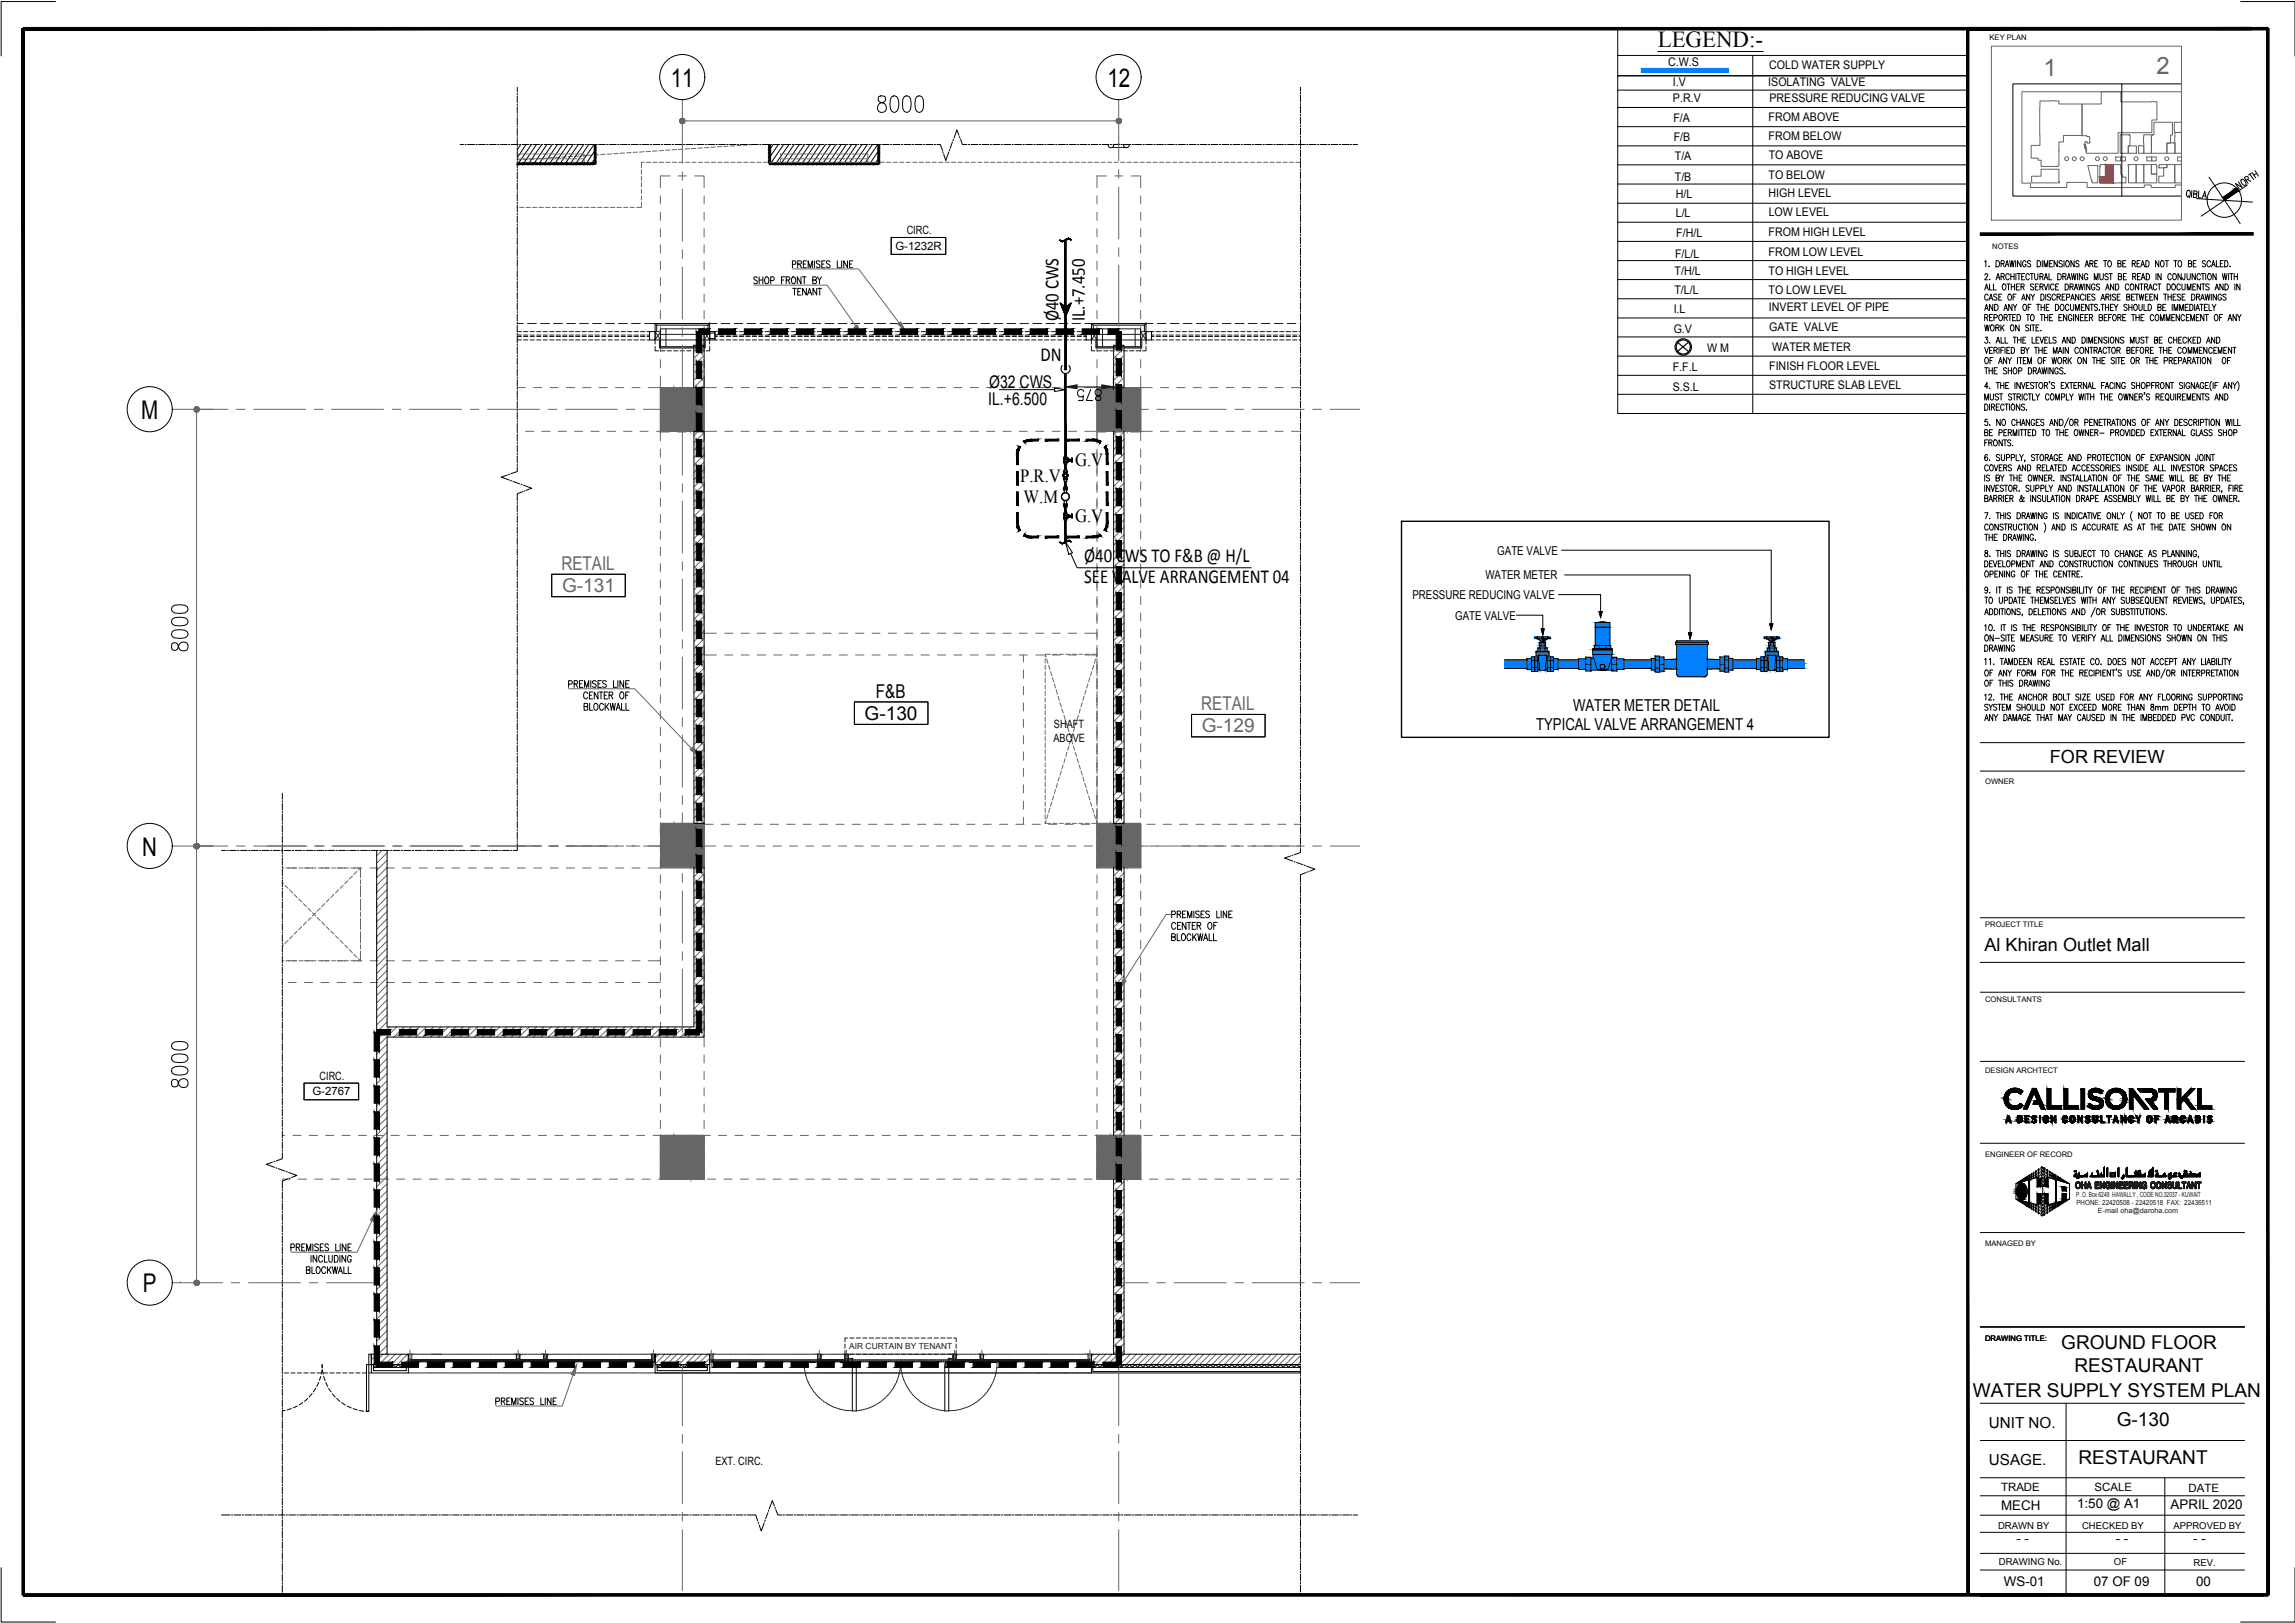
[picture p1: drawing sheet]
<svg xmlns="http://www.w3.org/2000/svg" width="420mm" height="297mm" viewBox="0 0 420 297" stroke-linecap="round" stroke-linejoin="round" font-family="sans-serif">
<defs><g id="words">
<g font-size="4.7">
<text x="122.8" y="15.9">11</text>
<text x="202.7" y="15.9">12</text>
<text x="25.8" y="76.7">M</text>
<text x="26" y="156.6">N</text>
<text x="26.2" y="236.5">P</text>
</g>
<g font-size="4.4" fill="#666">
<text x="374.1" y="13.8">1</text>
<text x="394.8" y="13.5">2</text>
</g>
<text font-size="4.2" x="303.5" y="8.5">LEGEND:-</text>
<g font-size="3.6">
<text x="193.8" y="58.8" transform="rotate(-90 193.8 58.8)">Ø40 CWS</text>
<text x="198.6" y="58.7" transform="rotate(-90 198.6 58.7)">IL.+7.450</text>
<text x="190.5" y="66">DN</text>
<text x="198.5" y="102.8">Ø40 CWS TO F&amp;B @ H/L</text>
<text x="198.5" y="106.6">SEE VALVE ARRANGEMENT 04</text>
</g>
<g font-size="3.5" fill="#666">
<text x="102.8" y="104.3">RETAIL</text>
<text x="102.9" y="108.4">G-131</text>
<text x="219.9" y="129.9">RETAIL</text>
<text x="220" y="134.1">G-129</text>
</g>
<g font-size="3.5">
<text x="158.3" y="131.8">G-130</text>
<text x="160.4" y="127.7">F&amp;B</text>
<text x="377.4" y="246.9">GROUND FLOOR</text>
<text x="379.8" y="251.1">RESTAURANT</text>
<text x="361.2" y="255.6">WATER SUPPLY SYSTEM PLAN</text>
<text x="387.5" y="261.1">G-130</text>
<text x="380.5" y="267.9">RESTAURANT</text>
</g>
<g font-size="3.4">
<text x="186.8" y="88.1">P.R.V</text>
<text x="196.8" y="85.4">G.V</text>
<text x="187.4" y="92.1">W.M</text>
<text x="196.8" y="95.6">G.V</text>
</g>
<g font-size="3.3">
<text x="375.3" y="139.6">FOR REVIEW</text>
<text x="363.3" y="174.1">Al Khiran Outlet Mall</text>
</g>
<g font-size="3.2">
<text x="181.1" y="71">Ø32 CWS</text>
<text x="180.9" y="74.2">IL.+6.500</text>
</g>
<g font-size="3">
<text x="288" y="130.1">WATER METER DETAIL</text>
<text x="281.2" y="133.5">TYPICAL VALVE ARRANGEMENT 4</text>
</g>
<g font-size="2.8">
<text x="364.1" y="261.3">UNIT NO.</text>
<text x="364.1" y="268.1">USAGE.</text>
</g>
<g font-size="2.4">
<text x="380.3" y="276">1:50 @ A1</text>
<text x="366.4" y="276.4">MECH</text>
<text x="397.4" y="276.2">APRIL 2020</text>
<text x="369.1" y="282.4">- -</text>
<text x="387.4" y="282.3">- -</text>
<text x="401.5" y="282.3">- -</text>
<text x="366.9" y="290.2">WS-01</text>
<text x="383.3" y="290.2">07 OF 09</text>
<text x="402" y="290.2">00</text>
</g>
<g font-size="2.2">
<text x="305.4" y="12.1">C.W.S</text>
<text x="306.3" y="15.8">I.V</text>
<text x="323.7" y="15.8">ISOLATING VALVE</text>
<text x="323.9" y="12.7">COLD WATER SUPPLY</text>
<text x="306.3" y="18.7">P.R.V</text>
<text x="306.4" y="22.4">F/A</text>
<text x="323.8" y="22.1">FROM ABOVE</text>
<text x="323.9" y="18.7">PRESSURE REDUCING VALVE</text>
<text x="306.4" y="25.8">F/B</text>
<text x="306.6" y="29.3">T/A</text>
<text x="323.8" y="25.6">FROM BELOW</text>
<text x="323.8" y="29.2">TO ABOVE</text>
<text x="306.6" y="33.2">T/B</text>
<text x="323.8" y="32.8">TO BELOW</text>
<text x="306.8" y="36.3">H/L</text>
<text x="306.8" y="39.7">L/L</text>
<text x="323.8" y="36.1">HIGH LEVEL</text>
<text x="323.8" y="39.6">LOW LEVEL</text>
<text x="306.7" y="47.2">F/L/L</text>
<text x="306.9" y="43.3">F/H/L</text>
<text x="323.8" y="46.9">FROM LOW LEVEL</text>
<text x="323.8" y="43.3">FROM HIGH LEVEL</text>
<text x="306.5" y="53.8">T/L/L</text>
<text x="306.6" y="50.3">T/H/L</text>
<text x="323.8" y="50.4">TO HIGH LEVEL</text>
<text x="323.8" y="53.8">TO LOW LEVEL</text>
<text x="306.4" y="57.2">I.L</text>
<text x="323.8" y="57">INVERT LEVEL OF PIPE</text>
<text x="306.4" y="61">G.V</text>
<text x="312.5" y="64.3">W M</text>
<text x="323.9" y="60.6">GATE VALVE</text>
<text x="324.4" y="64.2">WATER METER</text>
<text x="306.2" y="67.9">F.F.L</text>
<text x="306.2" y="71.6">S.S.L</text>
<text x="323.9" y="67.6">FINISH FLOOR LEVEL</text>
<text x="323.9" y="71.1">STRUCTURE SLAB LEVEL</text>
<text x="274.1" y="101.5">GATE VALVE</text>
<text x="271.9" y="106">WATER METER</text>
<text x="258.6" y="109.6">PRESSURE REDUCING VALVE</text>
<text x="266.4" y="113.4">GATE VALVE</text>
</g>
<g font-size="2.1">
<text x="163.9" y="45.7">G-1232R</text>
<text x="166" y="42.9">CIRC.</text>
<text x="192.9" y="135.7">ABOVE</text>
<text x="193" y="133.2">SHAFT</text>
<text x="58.5" y="197.6">CIRC.</text>
<text x="57.2" y="200.5">G-2767</text>
<text x="131" y="268.2">EXT. CIRC.</text>
<text x="366.4" y="273">TRADE</text>
<text x="383.5" y="273">SCALE</text>
<text x="400.7" y="273">DATE</text>
</g>
<g font-size="1.7">
<text x="365.8" y="279.8">DRAWN BY</text>
<text x="381.2" y="279.8">CHECKED BY</text>
<text x="397.9" y="279.8">APPROVED BY</text>
<text x="365.9" y="286.5">DRAWING No.</text>
<text x="387" y="286.5">OF</text>
<text x="401.6" y="286.6">REV.</text>
</g>
<text font-size="1.5" fill="#1a1a1a" x="155.5" y="246.8">AIR CURTAIN BY TENANT</text>
<g font-size="1.4">
<text x="364.2" y="7.4">KEY PLAN</text>
<text x="364.7" y="45.6">NOTES</text>
<text x="363.4" y="143.5">OWNER</text>
<text x="363.4" y="169.7">PROJECT TITLE</text>
<text x="363.4" y="183.3">CONSULTANTS</text>
<text x="363.4" y="196.4">DESIGN ARCHTECT</text>
<text x="363.4" y="211.7">ENGINEER OF RECORD</text>
<text x="363.4" y="228.1">MANAGED BY</text>
<text x="363.4" y="245.3">DRAWING TITLE:</text>
</g>
<g font-size="1.3" fill="#1a1a1a">
<text x="380.1" y="219.1">P. O. Box 6249 HAWALLY , CODE NO.32037 - KUWAIT</text>
<text x="380.2" y="220.6">PHONE: 22420508 - 22420518 FAX: 22436511</text>
<text x="384.1" y="221.9">E-mail oha@daroha.com</text>
</g>
</g></defs>
<!-- layer: P-PIPE -->
<g fill="#0080ff" stroke="#0080ff" stroke-width=".18">
<path d="M283.3 116.6h.3z"/>
<path d="M281.6 116.9h1.6z"/>
<path d="M282.4 117.3h.2z"/>
<path d="M281.8 122.6h.3z"/>
<path d="M282.7 122.6h.3z"/>
<path d="M325.3 116.6h.3z"/>
<path d="M323.6 116.9h1.6z"/>
<path d="M323.8 122.6h.3z"/>
<path d="M324.7 122.6h.3z"/>
<path d="M292.4 113.9l1-.1 1 .1z"/>
<path d="M294 122.6h1.1z"/>
<path d="M293.8 122.6h1.3z"/>
<path d="M295.1 120.5v.2h-.2z"/>
<path d="M293.3 121.6h.2z"/>
<path d="M312.5 122.4h.6z"/>
<path d="M306.8 120.6h.2z"/>
<path d="M327.2 120.8l3.1 .6v-.6zM327.2 120.8l3.1 .6h-3.1z"/>
<path d="M327.2 121.4l3.1 .2v-.2zM327.2 121.4l3.1 .2h-3.1z"/>
<path d="M327.2 121.6l3.1 .7v-.7zM327.2 121.6l3.1 .7h-3.1zM327.2 122.3h3.1zM327.2 122.3h3.1z"/>
<path d="M275.5 120.8l4.1 .8v-.8zM275.5 120.8l4.1 .8h-4.1z"/>
<path d="M275.5 121.6l4.1 .7v-.7zM275.5 121.6l4.1 .7h-4.1z"/>
<path d="M317.2 120.8l4.4 .6v-.6zM317.2 120.8l4.4 .6h-4.4z"/>
<path d="M317.2 121.4l4.4 .2v-.2zM317.2 121.4l4.4 .2h-4.4z"/>
<path d="M317.2 121.6l4.4 .7v-.7zM317.2 121.6l4.4 .7h-4.4z"/>
<path d="M285.2 120.8l3.8 .8v-.8zM285.2 120.8l3.8 .8h-3.8z"/>
<path d="M285.2 121.6l3.8 .7v-.7zM285.2 121.6l3.8 .7h-3.8z"/>
<path d="M297.3 120.8l5 .6v-.6zM297.3 120.8l5 .6h-5z"/>
<path d="M297.3 121.4l5 .2v-.2zM297.3 121.4l5 .2h-5z"/>
<path d="M297.3 121.6l5 .7v-.7zM297.3 121.6l5 .7h-5zM297.3 122.3h5zM297.3 122.3h5z"/>
<path d="M279.6 120.6l.8 1.9v-1.9zM279.6 120.6l.8 1.9h-.8z"/>
<path d="M279.6 122.5h.8zM279.6 122.5h.8z"/>
<path d="M280.4 120.2l.6 .7v-.7zM280.4 120.2l.6 .7h-.6zM280.4 120.9l.6 1.3v-1.3zM280.4 120.9l.6 1.3h-.6zM280.4 122.2l.6 .7v-.7zM280.4 122.2l.6 .7h-.6z"/>
<path d="M284.4 120.6l.8 1.9v-1.9zM284.4 120.6l.8 1.9h-.8z"/>
<path d="M283.8 120.2l.6 .7v-.7zM283.8 120.2l.6 .7h-.6zM283.8 120.9l.6 1.3v-1.3zM283.8 120.9l.6 1.3h-.6zM283.8 122.2l.6 .7v-.7zM283.8 122.2l.6 .7h-.6z"/>
<path d="M282.4 117.1l.1 .1zM282.4 117.1l.1 .1z"/>
<path d="M282.5 117.1l.1 .1zM282.5 117.1l.1 .1z"/>
<path d="M281 116.6l.2 .1v-.1zM281 116.6l.2 .1h-.2z"/>
<path d="M281 116.7l.2 .2v-.2zM281 116.7l.2 .2h-.2z"/>
<path d="M281.2 116.6l.2 .3v-.3zM281.2 116.6l.2 .3h-.2z"/>
<path d="M283.3 116.6l.3 .3v-.3zM283.3 116.6l.3 .3h-.3z"/>
<path d="M283.6 116.6l.2 .1v-.1zM283.6 116.6l.2 .1h-.2z"/>
<path d="M283.6 116.7l.2 .2v-.2zM283.6 116.7l.2 .2h-.2z"/>
<path d="M282.2 116.6l.4 .3v-.3zM282.2 116.6l.4 .3h-.4z"/>
<path d="M281.6 116.9h1.6zM281.6 116.9l1.5 .1z"/>
<path d="M281.7 117h.7zM281.7 117h1.4z"/>
<path d="M281.7 117l.7 .3v-.3zM281.7 117l.7 .3h-.3z"/>
<path d="M282.1 117.3h.6zM282.1 117.3h.6z"/>
<path d="M282.2 117.3h.5zM282.2 117.3h.5z"/>
<path d="M282.3 117.3h.4zM282.3 117.3h.4z"/>
<path d="M282.4 117.3h.2zM282.4 117.3h.2z"/>
<path d="M282.4 117.3h.2zM282.4 117.3h.2z"/>
<path d="M282.2 117.3h.1zM282.2 117.3h.1z"/>
<path d="M282.4 117l.4 .1 .2-.1zM282.4 117l.4 .1h-.4z"/>
<path d="M282.6 117.1l.1 .1 .1-.1zM282.6 117.1l.1 .1z"/>
<path d="M282.4 117.2l.3 .1zM282.4 117.2l.3 .1z"/>
<path d="M283 117l-.2 .2zM282.7 117.2l.3-.2z"/>
<path d="M282.3 117.3h.2zM282.3 117.3h.2z"/>
<path d="M282.3 117.3h.2zM282.3 117.3h.2z"/>
<path d="M282.6 117.3l.1 .1zM282.6 117.3l.1 .1z"/>
<path d="M282.3 117.3l.2 .1zM282.3 117.3l.2 .1z"/>
<path d="M282.2 117.3l.1 .1zM282.2 117.3l.1 .1z"/>
<path d="M282.2 117.4l.5 .1zM282.2 117.4l.5 .1z"/>
<path d="M281.5 116.6h1.8zM281.4 116.6h1.9z"/>
<path d="M281.5 116.6h1.8zM281.4 116.6h1.9zM281.4 116.6h1.9z"/>
<path d="M281.4 116.6h2zM281.4 116.6h2z"/>
<path d="M281.4 116.6l.8 .2v-.2zM281.4 116.6l.8 .2h-.8z"/>
<path d="M282.6 116.6l.7 .3v-.3zM282.6 116.6l.7 .3h-.7z"/>
<path d="M281.4 116.8l.8 .1zM281.4 116.8l.8 .1z"/>
<path d="M281.4 116.9h2zM281.4 116.9h2z"/>
<path d="M281.4 116.9h1.9zM281.4 116.9h2z"/>
<path d="M281.4 116.9h1.9zM281.4 116.9h1.9z"/>
<path d="M281.5 116.9h1.1zM281.5 116.9h1.8z"/>
<path d="M282.2 117.5l.4 .1v-.1zM282.2 117.5l.4 .1h-.4z"/>
<path d="M282.1 117.6l.6 .6v-.6zM282.1 117.6l.6 .6h-.6z"/>
<path d="M282.7 117.6l.3 .6v-.6zM282.7 117.6l.3 .6h-.3z"/>
<path d="M281.8 117.6l.3 .1v-.1zM281.8 117.6l.3 .1h-.3z"/>
<path d="M281.8 117.7l.3 .5v-.5zM281.8 117.7l.3 .5h-.3z"/>
<path d="M282 118.6l.8 .6v-.6zM282 118.6l.8 .6h-.8z"/>
<path d="M282.8 118.6l.5 .6v-.6zM282.8 118.6l.5 .6h-.5z"/>
<path d="M281.6 118.6l.4 .6v-.6zM281.6 118.6l.4 .6h-.4z"/>
<path d="M281.9 118.2l1 .2v-.2zM281.9 118.2l1 .2h-1z"/>
<path d="M281.9 118.4l1.1 .2-.1-.2zM281.9 118.4l1.1 .2h-1.1zM281.9 118.6h1.1zM281.9 118.6h1.1z"/>
<path d="M281.9 118.6h1.1zM281.7 118.6h1.3z"/>
<path d="M282.4 119.3l1.2 .6v-.6zM282.4 119.3l1.2 .6h-1.2z"/>
<path d="M281.2 119.3l1.2 .6v-.6zM281.2 119.3l1.2 .6h-1.2z"/>
<path d="M282.4 119.2l1.1 .1v-.1zM282.4 119.2l1.1 .1h-1.1z"/>
<path d="M281.3 119.2l1.1 .1v-.1zM281.3 119.2l1.1 .1h-1.1z"/>
<path d="M283.3 120.2l.5 .7v-.7zM283.3 120.2l.5 .7h-.5zM283.3 120.9l.5 1.3v-1.3zM283.3 120.9l.5 1.3h-.5zM283.3 122.2l.5 .7v-.7zM283.3 122.2l.5 .7h-.5z"/>
<path d="M281 120.9l.5 1.3v-1.3zM281 120.9l.5 1.3h-.5zM281 122.2l.5 .7v-.7zM281 122.2l.5 .7h-.5z"/>
<path d="M281 122.2h.5zM281 122.2h.5z"/>
<path d="M281 120.2l.5 .7v-.7zM281 120.2l.5 .7h-.5z"/>
<path d="M282.1 119.9l.6 1.7v-1.7zM282.1 119.9l.6 1.7h-.6z"/>
<path d="M282.1 121.6l.6 1.1v-1.1zM282.1 121.6l.6 1.1h-.6z"/>
<path d="M281.8 121.6l.3 1v-1zM281.8 121.6l.3 1h-.3z"/>
<path d="M281.8 122.6h.3zM281.9 122.6l.2 .1z"/>
<path d="M281.7 119.9l.4 1v-1zM281.7 119.9l.4 1h-.4z"/>
<path d="M281.7 120.9l.4 .1zM281.7 120.9l.4 .1z"/>
<path d="M281.7 121l.4 .4v-.4zM281.7 121l.4 .4h-.3z"/>
<path d="M281.8 121.4l.3 .2v-.2zM281.8 121.4l.3 .2h-.3z"/>
<path d="M282.7 121.6l.3 1v-1zM282.7 121.6l.3 1h-.3z"/>
<path d="M282.7 122.6h.2zM282.7 122.6h.2z"/>
<path d="M282.7 119.9l.4 .9v-.9zM282.7 119.9l.4 .9h-.4z"/>
<path d="M282.7 120.8l.4 .1zM282.7 120.8l.4 .1z"/>
<path d="M282.7 120.9l.3 .2 .1-.2zM282.7 120.9l.3 .2h-.3z"/>
<path d="M282.7 121.1l.3 .3v-.3zM282.7 121.1l.3 .3h-.3z"/>
<path d="M282.7 121.4l.3 .2v-.2zM282.7 121.4l.3 .2h-.3z"/>
<path d="M281.5 120.5l.2 .3v-.3zM281.5 120.5l.2 .3h-.2z"/>
<path d="M283.1 120.5l.2 .4v-.4zM283.1 120.5l.2 .4h-.2z"/>
<path d="M281.5 120.8l.2 .1zM281.5 120.8l.2 .1z"/>
<path d="M283.1 120.9l.2 .1zM283.1 120.9l.2 .1z"/>
<path d="M281.5 120.9l.2 .2v-.2zM281.5 120.9l.2 .2h-.2z"/>
<path d="M283.1 121l.2 .4v-.4zM283.1 121l.2 .4h-.3z"/>
<path d="M281.5 121.1l.3 .3-.1-.3zM281.5 121.1l.3 .3h-.3z"/>
<path d="M283 121.4l.3 .2v-.2zM283 121.4l.3 .2h-.3z"/>
<path d="M281.5 121.4l.3 .2v-.2zM281.5 121.4l.3 .2h-.3z"/>
<path d="M283 121.6l.3 1v-1zM283 121.6l.3 1h-.3z"/>
<path d="M281.5 121.6l.3 1v-1zM281.5 121.6l.3 1h-.3z"/>
<path d="M321.6 120.6l.8 1.9v-1.9zM321.6 120.6l.8 1.9h-.8z"/>
<path d="M322.4 120.2l.6 .7v-.7zM322.4 120.2l.6 .7h-.6zM322.4 120.9l.6 1.3v-1.3zM322.4 120.9l.6 1.3h-.6zM322.4 122.2l.6 .7v-.7zM322.4 122.2l.6 .7h-.6z"/>
<path d="M326.4 120.6l.8 1.9v-1.9zM326.4 120.6l.8 1.9h-.8z"/>
<path d="M325.8 120.2l.6 .7v-.7zM325.8 120.2l.6 .7h-.6zM325.8 120.9l.6 1.3v-1.3zM325.8 120.9l.6 1.3h-.6zM325.8 122.2l.6 .7v-.7zM325.8 122.2l.6 .7h-.6z"/>
<path d="M324.4 117.1l.1 .1zM324.4 117.1l.1 .1z"/>
<path d="M324.5 117.1l.1 .1zM324.5 117.1l.1 .1z"/>
<path d="M323 116.6l.2 .1v-.1zM323 116.6l.2 .1h-.2z"/>
<path d="M323 116.7l.2 .2v-.2zM323 116.7l.2 .2h-.2z"/>
<path d="M323.2 116.6l.2 .3v-.3zM323.2 116.6l.2 .3h-.2z"/>
<path d="M325.3 116.6l.3 .3v-.3zM325.3 116.6l.3 .3h-.3z"/>
<path d="M325.6 116.6l.2 .1v-.1zM325.6 116.6l.2 .1h-.2z"/>
<path d="M325.6 116.7l.2 .2v-.2zM325.6 116.7l.2 .2h-.2z"/>
<path d="M324.2 116.6l.4 .3v-.3zM324.2 116.6l.4 .3h-.4z"/>
<path d="M323.6 116.9h1.6zM323.6 116.9l1.5 .1z"/>
<path d="M323.7 117h.7zM323.7 117h1.4z"/>
<path d="M323.7 117l.7 .3v-.3zM323.7 117l.7 .3h-.3z"/>
<path d="M324.1 117.3h.6zM324.1 117.3h.6z"/>
<path d="M324.2 117.3h.5zM324.2 117.3h.5z"/>
<path d="M324.3 117.3h.4zM324.3 117.3h.4z"/>
<path d="M324.4 117.3h.2zM324.4 117.3h.2z"/>
<path d="M324.4 117.3h.2zM324.4 117.3h.2z"/>
<path d="M324.2 117.3h.1zM324.2 117.3h.1z"/>
<path d="M324.4 117.3h.2zM324.4 117.3h.2z"/>
<path d="M324.4 117l.4 .1 .2-.1zM324.4 117l.4 .1h-.4z"/>
<path d="M324.6 117.1l.1 .1 .1-.1zM324.6 117.1l.1 .1z"/>
<path d="M324.4 117.2l.3 .1zM324.4 117.2l.3 .1z"/>
<path d="M325 117l-.2 .2zM324.7 117.2l.3-.2z"/>
<path d="M324.3 117.3h.2zM324.3 117.3h.2z"/>
<path d="M324.3 117.3h.2zM324.3 117.3h.2z"/>
<path d="M324.6 117.3l.1 .1zM324.6 117.3l.1 .1z"/>
<path d="M324.3 117.3l.2 .1zM324.3 117.3l.2 .1z"/>
<path d="M324.1 117.3l.2 .1zM324.1 117.3l.2 .1z"/>
<path d="M324.3 117.4h.4zM324.3 117.4h.4z"/>
<path d="M324.1 117.4h.2zM324.1 117.4h.2z"/>
<path d="M324.1 117.4l.6 .1zM324.1 117.4l.6 .1z"/>
<path d="M323.5 116.6h1.8zM323.4 116.6h1.9z"/>
<path d="M323.5 116.6h1.8zM323.4 116.6h1.9zM323.4 116.6h1.9z"/>
<path d="M323.4 116.6h2zM323.4 116.6h2z"/>
<path d="M323.4 116.6l.8 .2v-.2zM323.4 116.6l.8 .2h-.8z"/>
<path d="M324.6 116.6l.7 .3v-.3zM324.6 116.6l.7 .3h-.7z"/>
<path d="M323.4 116.8l.8 .1zM323.4 116.8l.8 .1z"/>
<path d="M323.4 116.9h2zM323.4 116.9h2z"/>
<path d="M323.4 116.9h1.9zM323.4 116.9h2z"/>
<path d="M323.4 116.9h1.9zM323.4 116.9h1.9z"/>
<path d="M323.5 116.9h1.2zM323.5 116.9h1.8z"/>
<path d="M324.2 117.5l.4 .1v-.1zM324.2 117.5l.4 .1h-.4z"/>
<path d="M324.1 117.6l.6 .6v-.6zM324.1 117.6l.6 .6h-.6z"/>
<path d="M324.7 117.6l.3 .6v-.6zM324.7 117.6l.3 .6h-.3z"/>
<path d="M323.8 117.6l.3 .1v-.1zM323.8 117.6l.3 .1h-.3z"/>
<path d="M323.8 117.7l.3 .5v-.5zM323.8 117.7l.3 .5h-.3z"/>
<path d="M324 118.6l.8 .6v-.6zM324 118.6l.8 .6h-.8z"/>
<path d="M324.8 118.6l.4 .6v-.6zM324.8 118.6l.4 .6h-.4z"/>
<path d="M323.6 118.6l.4 .6v-.6zM323.6 118.6l.4 .6h-.4z"/>
<path d="M323.9 118.2l1 .2v-.2zM323.9 118.2l1 .2h-1z"/>
<path d="M323.9 118.4l1.1 .2-.1-.2zM323.9 118.4l1.1 .2h-1.1zM323.9 118.6h1.1zM323.9 118.6h1.1z"/>
<path d="M323.9 118.6h1.1zM323.7 118.6h1.3z"/>
<path d="M324.4 119.3l1.2 .6v-.6zM324.4 119.3l1.2 .6h-1.2z"/>
<path d="M323.2 119.3l1.2 .6v-.6zM323.2 119.3l1.2 .6h-1.2z"/>
<path d="M324.4 119.2l1.1 .1v-.1zM324.4 119.2l1.1 .1h-1.1z"/>
<path d="M323.3 119.2l1.1 .1v-.1zM323.3 119.2l1.1 .1h-1.1z"/>
<path d="M325.2 120.2l.6 .7v-.7zM325.2 120.2l.6 .7h-.6zM325.2 120.9l.6 1.3v-1.3zM325.2 120.9l.6 1.3h-.6zM325.2 122.2l.6 .7v-.7zM325.2 122.2l.6 .7h-.6z"/>
<path d="M323 120.2l.5 .7v-.7zM323 120.2l.5 .7h-.5zM323 120.9l.5 1.3v-1.3zM323 120.9l.5 1.3h-.5zM323 122.2l.5 .7v-.7zM323 122.2l.5 .7h-.5z"/>
<path d="M324.1 119.9l.6 1.7v-1.7zM324.1 119.9l.6 1.7h-.6z"/>
<path d="M324.1 121.6l.6 1v-1zM324.1 121.6l.6 1h-.6z"/>
<path d="M324.1 122.6l.6 .1zM324.1 122.6l.6 .1z"/>
<path d="M323.8 121.6l.3 1v-1zM323.8 121.6l.3 1h-.3z"/>
<path d="M323.8 122.6h.3zM323.9 122.6l.2 .1z"/>
<path d="M323.7 119.9l.4 1v-1zM323.7 119.9l.4 1h-.4z"/>
<path d="M323.7 120.9l.4 .1zM323.7 120.9l.4 .1z"/>
<path d="M323.7 121l.4 .4v-.4zM323.7 121l.4 .4h-.3z"/>
<path d="M323.8 121.4l.3 .2v-.2zM323.8 121.4l.3 .2h-.3z"/>
<path d="M324.7 121.6l.3 1v-1zM324.7 121.6l.3 1h-.3z"/>
<path d="M324.7 122.6h.2zM324.7 122.6h.2z"/>
<path d="M324.7 119.9l.4 .9v-.9zM324.7 119.9l.4 .9h-.4z"/>
<path d="M324.7 120.8l.4 .1zM324.7 120.8l.4 .1z"/>
<path d="M324.7 120.9l.3 .2 .1-.2zM324.7 120.9l.3 .2h-.3z"/>
<path d="M324.7 121.1l.3 .1zM324.7 121.1l.3 .1z"/>
<path d="M324.7 121.2l.3 .2v-.2zM324.7 121.2l.3 .2h-.3z"/>
<path d="M324.7 121.4l.3 .2v-.2zM324.7 121.4l.3 .2h-.3z"/>
<path d="M325.1 120.5l.1 .3v-.3zM325.1 120.5l.1 .3h-.1z"/>
<path d="M323.5 120.5l.2 .3v-.3zM323.5 120.5l.2 .3h-.2z"/>
<path d="M323.5 120.8l.2 .1zM323.5 120.8l.2 .1z"/>
<path d="M325.1 120.8l.1 .2v-.2zM325.1 120.8l.1 .2h-.1z"/>
<path d="M323.5 120.9l.2 .2v-.2zM323.5 120.9l.2 .2h-.2z"/>
<path d="M325.1 121l.1 .4v-.4zM325.1 121l.1 .4h-.2z"/>
<path d="M323.5 121.1l.3 .3-.1-.3zM323.5 121.1l.3 .3h-.3z"/>
<path d="M325 121.4l.2 .2v-.2zM325 121.4l.2 .2h-.2z"/>
<path d="M323.5 121.4l.3 .2v-.2zM323.5 121.4l.3 .2h-.3z"/>
<path d="M325 121.6l.2 .9v-.9zM325 121.6l.2 .9h-.2z"/>
<path d="M325 122.5l.2 .1zM325 122.5l.2 .1z"/>
<path d="M323.5 121.6l.3 1v-1zM323.5 121.6l.3 1h-.3z"/>
<path d="M289 120.6l1.3 1v-1zM289 120.6l1.3 1h-1.3zM289 121.6l1.3 .9v-.9zM289 121.6l1.3 .9h-1.3z"/>
<path d="M290.3 120.3l1 1.3v-1.3zM290.3 120.3l1 1.3h-1z"/>
<path d="M290.3 121.6l1 1.2v-1.2zM290.3 121.6l1 1.2h-1z"/>
<path d="M296 120.6l1.3 1v-1zM296 120.6l1.3 1h-1.3zM296 121.6l1.3 .9v-.9zM296 121.6l1.3 .9h-1.3z"/>
<path d="M295.1 120.3l.9 1.3v-1.3zM295.1 120.3l.9 1.3h-.9z"/>
<path d="M295.1 121.6l.9 1.2v-1.2zM295.1 121.6l.9 1.2h-.9z"/>
<path d="M291.9 118.1l.9 .6v-.6zM291.9 118.1l.9 .6h-.9z"/>
<path d="M292.8 118.1l1.2 .6v-.6zM292.8 118.1l1.2 .6h-1.2z"/>
<path d="M294 118.1l.9 .6v-.6zM294 118.1l.9 .6h-.9z"/>
<path d="M291.6 118.7l3.5 .2v-.2zM291.6 118.7l3.5 .2h-3.5z"/>
<path d="M292.1 113.9l2.6 .9v-.9zM292.1 113.9l2.6 .9h-2.6z"/>
<path d="M292.1 114.8l2.6 3.3v-3.3zM292.1 114.8l2.6 3.3h-2.6z"/>
<path d="M291.7 119.8l3.4 .5v-.5zM291.7 119.8l3.4 .5h-3.4z"/>
<path d="M291.7 120.3l3.4 .2v-.2zM291.7 120.3l3.4 .2h-3.4z"/>
<path d="M291.7 120.5h3.4zM291.7 120.5h3.4z"/>
<path d="M291.7 120.5h3.4zM291.7 120.5l3.3 .1z"/>
<path d="M291.8 120.6l3.1 .1 .1-.1zM291.8 120.6l3.1 .1h-3.1z"/>
<path d="M291.8 120.7h3.1zM291.8 120.7l3.1 .1z"/>
<path d="M291.9 120.8h3zM291.9 120.8l3 .1z"/>
<path d="M291.9 120.9h3zM291.9 120.9h3z"/>
<path d="M291.9 120.9l2.9 .2 .1-.2zM291.9 120.9l2.9 .2h-2.8z"/>
<path d="M292 121.1l2.7 .3 .1-.3zM292 121.1l2.7 .3h-2.6z"/>
<path d="M292.1 121.4h2.6zM292.1 121.4l2.6 .1z"/>
<path d="M292.1 121.5l2.6 .1zM292.1 121.5l2.6 .1z"/>
<path d="M292.1 121.6h1.2zM292.1 121.6h1.3z"/>
<path d="M292.1 121.6h1.2zM292.1 121.6h1.2z"/>
<path d="M293.4 121.6h1.3zM293.4 121.6h1.3z"/>
<path d="M292.1 121.6h1.2zM292.1 121.6h1.1z"/>
<path d="M293.5 121.6h1.2zM293.5 121.6h1.2z"/>
<path d="M292.1 121.6l.9 .1 .2-.1zM292.1 121.6l.9 .1h-.9z"/>
<path d="M293.6 121.6l1 .1 .1-.1zM293.6 121.6l1 .1h-.8z"/>
<path d="M293.8 121.7l.8 .1zM293.8 121.7l.8 .1z"/>
<path d="M292.1 121.7h.9zM292.1 121.7l.8 .1z"/>
<path d="M292.1 121.8l.8 .1zM292.1 121.8l.8 .1z"/>
<path d="M293.8 121.8l.8 .1v-.1zM293.8 121.8l.8 .1h-.8z"/>
<path d="M293.8 121.9h.8zM293.8 121.9l.8 .1z"/>
<path d="M292.2 121.9l.7 .1v-.1zM292.2 121.9l.7 .1h-.7z"/>
<path d="M293.8 122h.8zM293.8 122h.8z"/>
<path d="M292.2 122h.7zM292.2 122h.7z"/>
<path d="M292.2 122l.7 .1zM292.2 122l.7 .1z"/>
<path d="M292.3 122.1l.6 .1zM292.3 122.1l.6 .1z"/>
<path d="M293.8 122l.7 .2 .1-.2zM293.8 122l.7 .2h-.7z"/>
<path d="M293.8 122.2h.7zM293.8 122.2h.7z"/>
<path d="M292.3 122.2h.6zM292.3 122.2h.6z"/>
<path d="M292.3 122.2l.7 .1zM292.3 122.2l.7 .1z"/>
<path d="M293.8 122.2h.7zM293.8 122.2l.6 .1h-.6z"/>
<path d="M293.8 122.3h.6zM293.8 122.3l.6 .1h-.7z"/>
<path d="M292.4 122.3l.7 .1zM292.4 122.3l.7 .1z"/>
<path d="M292.4 122.4h.7zM292.4 122.4h.7z"/>
<path d="M293.7 122.4h.7zM293.6 122.4h.7z"/>
<path d="M293.6 122.4h.7zM293.5 122.5h.8z"/>
<path d="M292.4 122.4l.9 .1zM292.4 122.4l.9 .1z"/>
<path d="M293.5 122.5h.8zM293.5 122.5h.8z"/>
<path d="M293.5 122.5h.8zM293.5 122.5h.8z"/>
<path d="M292.5 122.5h.9zM292.5 122.5h.9z"/>
<path d="M293.5 122.5h.8zM293.4 122.5h.9z"/>
<path d="M292.5 122.5h.9zM292.5 122.5h.9z"/>
<path d="M292.5 122.5h1.8zM292.5 122.5l1.6 .1z"/>
<path d="M292.6 122.6h1.5zM292.6 122.6h1.4z"/>
<path d="M292.8 122.6h1.2zM292.8 122.6h1.2z"/>
<path d="M292.8 122.6h1.2zM292.8 122.6h1.1z"/>
<path d="M292.9 122.6h1zM292.9 122.6h.2z"/>
<path d="M291.3 121.6l.8 .2v-.2zM291.3 121.6l.8 .2h-.8z"/>
<path d="M294.7 121.6l.4 .2v-.2zM294.7 121.6l.4 .2h-.5z"/>
<path d="M294.6 121.8l.5 .2v-.2zM294.6 121.8l.5 .2h-.5z"/>
<path d="M291.3 121.8l.9 .2-.1-.2zM291.3 121.8l.9 .2h-.9z"/>
<path d="M291.3 122l1 .2-.1-.2zM291.3 122l1 .2h-1z"/>
<path d="M294.6 122l.5 .2v-.2zM294.6 122l.5 .2h-.6z"/>
<path d="M294.5 122.2l.6 .2v-.2zM294.5 122.2l.6 .2h-.7z"/>
<path d="M291.3 122.2l1.1 .2-.1-.2zM291.3 122.2l1.1 .2h-1.1z"/>
<path d="M291.3 122.4l1.2 .1zM291.3 122.4l1.2 .1z"/>
<path d="M294.4 122.4l.7 .1v-.1zM294.4 122.4l.7 .1h-.8z"/>
<path d="M291.3 122.5h1.3zM291.3 122.5h1.3z"/>
<path d="M294.3 122.5l.8 .1zM294.1 122.6h1z"/>
<path d="M291.3 122.5l1.5 .1zM291.3 122.5l1.5 .1z"/>
<path d="M294.1 122.6h1zM294 122.6h1.1zM293.9 122.6h1.2z"/>
<path d="M291.3 122.6h1.6zM291.3 122.6h1.6z"/>
<path d="M291.3 122.6h1.2zM291.3 122.6h1.6z"/>
<path d="M291.3 120.5l.5 .2-.1-.2zM291.3 120.5l.5 .2h-.5z"/>
<path d="M294.9 120.7h.2zM294.9 120.7h.2z"/>
<path d="M291.3 120.7l.6 .2-.1-.2zM291.3 120.7l.6 .2h-.6z"/>
<path d="M294.9 120.7l.2 .2v-.2zM294.9 120.7l.2 .2h-.2z"/>
<path d="M294.9 120.9l.2 .2v-.2zM294.9 120.9l.2 .2h-.3z"/>
<path d="M291.3 120.9l.7 .2-.1-.2zM291.3 120.9l.7 .2h-.7z"/>
<path d="M291.3 121.1l.8 .2-.1-.2zM291.3 121.1l.8 .2h-.8z"/>
<path d="M294.8 121.1l.3 .4v-.4zM294.8 121.1l.3 .4h-.4z"/>
<path d="M294.7 121.5l.4 .1zM294.7 121.5l.4 .1z"/>
<path d="M291.3 121.3l.8 .3v-.3zM291.3 121.3l.8 .3h-.8z"/>
<path d="M293.3 121.6h.3zM293.2 121.6h.4z"/>
<path d="M293.2 121.6l.5 .1zM293.2 121.6l.5 .1h-.6z"/>
<path d="M293.1 121.7h.7zM293 121.7h.8z"/>
<path d="M293 121.7l.8 .1zM293 121.7l.8 .1h-.8z"/>
<path d="M293 121.8l.8 .1zM293 121.8l.8 .1h-.9z"/>
<path d="M292.9 121.9h.9zM292.9 121.9h.9z"/>
<path d="M292.9 121.9l.9 .1v-.1zM292.9 121.9l.9 .1h-.9z"/>
<path d="M292.9 122l.9 .1zM292.9 122l.9 .1z"/>
<path d="M292.9 122.1l.9 .1zM292.9 122.1l.9 .1z"/>
<path d="M292.9 122.2h.9zM292.9 122.2h.9z"/>
<path d="M293 122.2h.8zM293 122.2l.7 .1z"/>
<path d="M293.1 122.3h.6zM293.1 122.3l.5 .1z"/>
<path d="M293.2 122.4h.4zM293.2 122.4l.3 .1zM293.3 122.5h.2zM293.3 122.5h.2z"/>
<path d="M293.3 122.5h.2zM293.3 122.5h.1z"/>
<path d="M291.6 118.9l3.5 .9v-.9zM291.6 118.9l3.5 .9h-3.5z"/>
<path d="M303 122.3l.8 .5v-.5zM303 122.3l.8 .5h-.8z"/>
<path d="M303 122.8l.8 .2v-.2zM303 122.8l.8 .2h-.8z"/>
<path d="M303 120.8l.8 .8v-.8zM303 120.8l.8 .8h-.8z"/>
<path d="M303 121.6l.8 .7v-.7zM303 121.6l.8 .7h-.8z"/>
<path d="M303 120.1l.8 .7v-.7zM303 120.1l.8 .7h-.8z"/>
<path d="M303.8 121.6l.8 .9v-.9zM303.8 121.6l.8 .9h-.8z"/>
<path d="M303.8 122.5l.8 .3v-.3zM303.8 122.5l.8 .3h-.8z"/>
<path d="M303.8 120.3l.8 1.3v-1.3zM303.8 120.3l.8 1.3h-.8z"/>
<path d="M302.3 120.5l.7 1.1v-1.1zM302.3 120.5l.7 1.1h-.7zM302.3 121.6l.7 1v-1zM302.3 121.6l.7 1h-.7z"/>
<path d="M315.8 122.3l.7 .7v-.7zM315.8 122.3l.7 .7h-.7z"/>
<path d="M315.8 120.8l.7 .8v-.8zM315.8 120.8l.7 .8h-.7z"/>
<path d="M315.8 121.6l.7 .7v-.7zM315.8 121.6l.7 .7h-.7z"/>
<path d="M315.8 120.1l.7 .7v-.7zM315.8 120.1l.7 .7h-.7z"/>
<path d="M314.9 121.6l.9 .9v-.9zM314.9 121.6l.9 .9h-.9z"/>
<path d="M314.9 122.5l.9 .3v-.3zM314.9 122.5l.9 .3h-.9z"/>
<path d="M314.9 120.3l.9 1.3v-1.3zM314.9 120.3l.9 1.3h-.9z"/>
<path d="M316.5 121.6l.7 1v-1zM316.5 121.6l.7 1h-.7z"/>
<path d="M316.5 122.6h.7zM316.5 122.6h.7z"/>
<path d="M316.5 120.5l.7 .8v-.8zM316.5 120.5l.7 .8h-.7z"/>
<path d="M316.5 121.3l.7 .3v-.3zM316.5 121.3l.7 .3h-.7z"/>
<path d="M307 117.3l5.5 .2v-.2zM307 117.3l5.5 .2h-5.5z"/>
<path d="M306.7 117.5l6.1 .5v-.5zM306.7 117.5l6.1 .5h-6.1z"/>
<path d="M312.5 120.6l2.4 .1h-2.4zM312.5 120.7h2.4zM312.5 120.7h2.4z"/>
<path d="M312.5 120.7l2.4 .1v-.1zM312.5 120.7l2.4 .1h-2.4z"/>
<path d="M312.5 120.8l2.4 .1zM312.5 120.8l2.4 .1z"/>
<path d="M312.5 120.9l2.4 .3v-.3zM312.5 120.9l2.4 .3h-2.5z"/>
<path d="M312.4 121.2l2.5 .2v-.2zM312.4 121.2l2.5 .2h-2.5z"/>
<path d="M312.4 121.4l2.5 .2v-.2zM312.4 121.4l2.5 .2h-2.5z"/>
<path d="M312.4 121.6l2.5 .2v-.2zM312.4 121.6l2.5 .2h-2.5z"/>
<path d="M312.4 121.8l2.5 .1v-.1zM312.4 121.8l2.5 .1h-2.5z"/>
<path d="M312.4 121.9l2.5 .3v-.3zM312.4 121.9l2.5 .3h-2.4z"/>
<path d="M312.5 122.2h2.4zM312.5 122.2h2.4z"/>
<path d="M312.5 122.2l2.4 .2v-.2zM312.5 122.2l2.4 .2h-2.4zM312.5 122.4h2.4zM312.5 122.4h2.4z"/>
<path d="M312.5 122.4h2.4zM312.5 122.4h.6z"/>
<path d="M306.8 120.6l.2 .1zM304.6 120.7h2.4zM304.6 120.7h2.4zM304.6 120.7h2.4z"/>
<path d="M304.6 120.7l2.4 .1v-.1zM304.6 120.7l2.4 .1h-2.4z"/>
<path d="M304.6 120.8l2.4 .1zM304.6 120.8l2.4 .1z"/>
<path d="M304.6 120.9l2.5 .2-.1-.2zM304.6 120.9l2.5 .2h-2.5z"/>
<path d="M304.6 121.1l2.5 .2v-.2zM304.6 121.1l2.5 .2h-2.5z"/>
<path d="M304.6 121.3l2.5 .3v-.3zM304.6 121.3l2.5 .3h-2.5z"/>
<path d="M304.6 121.6l2.5 .1v-.1zM304.6 121.6l2.5 .1h-2.5z"/>
<path d="M304.6 121.7l2.5 .2v-.2zM304.6 121.7l2.5 .2h-2.5z"/>
<path d="M304.6 121.9l2.4 .3 .1-.3zM304.6 121.9l2.4 .3h-2.4z"/>
<path d="M304.6 122.2h2.4zM304.6 122.2h2.4z"/>
<path d="M304.6 122.2l2.4 .2v-.2zM304.6 122.2l2.4 .2h-2.4zM304.6 122.4h2.4zM304.6 122.4h2.4z"/>
<path d="M304.6 122.4h2.4zM304.6 122.4h2.4z"/>
<path d="M306.6 122.4h.4zM306.6 122.4l.4 .1z"/>
<path d="M307 118l5.5 2.6v-2.6zM307 118l5.5 2.6h-5.5zM307 120.6h5.5zM307 120.6h5.5zM307 120.6h5.5zM307 120.6h5.5zM307 120.6h5.5zM307 120.6h5.5z"/>
<path d="M307 120.6l5.5 .1zM307 120.6l5.5 .1z"/>
<path d="M307 120.7h5.5zM307 120.7h5.5z"/>
<path d="M307 120.7l5.5 .1v-.1zM307 120.7l5.5 .1h-5.5zM307 120.8h5.5zM307 120.8h5.5z"/>
<path d="M307 120.8h5.5zM307 120.8l5.5 .1zM307 120.9h5.5zM307 120.9h5.5z"/>
<path d="M307 120.9l5.4 .2 .1-.2zM307 120.9l5.4 .2h-5.3z"/>
<path d="M307.1 121.1l5.3 .1zM307.1 121.1l5.3 .1z"/>
<path d="M307.1 121.2l5.3 .1v-.1zM307.1 121.2l5.3 .1h-5.3z"/>
<path d="M307.1 121.3l5.3 .1zM307.1 121.3l5.3 .1z"/>
<path d="M307.1 121.4l5.3 .2v-.2zM307.1 121.4l5.3 .2h-5.3z"/>
<path d="M307.1 121.6l5.3 .1v-.1zM307.1 121.6l5.3 .1h-5.3z"/>
<path d="M307.1 121.7l5.3 .1zM307.1 121.7l5.3 .1z"/>
<path d="M307.1 121.8l5.3 .1v-.1zM307.1 121.8l5.3 .1h-5.3zM307.1 121.9h5.3zM307.1 121.9h5.3z"/>
<path d="M307.1 121.9l5.4 .3-.1-.3zM307.1 121.9l5.4 .3h-5.5zM307 122.2h5.5zM307 122.2h5.5z"/>
<path d="M307 122.2h5.5zM307 122.2h5.5zM307 122.2h5.5zM307 122.2h5.5z"/>
<path d="M307 122.2l5.5 .1zM307 122.2l5.5 .1z"/>
<path d="M307 122.3l5.5 .1zM307 122.3l5.5 .1z"/>
<path d="M307 122.4l5.5 .1zM307 122.4l5.5 .1h-5.5zM307 122.5h5.5zM307 122.5h5.5z"/>
<path d="M307 122.5h5.5zM307 122.5h5.5zM307 122.5h5.5zM307 122.5h5.5z"/>
<path d="M307 122.5l5.5 .7v-.7zM307 122.5l5.5 .7h-5.5z"/>
<path d="M307 123.2l5.5 .1zM307 123.2l5.5 .1z"/>
<path d="M307 123.3l5.5 .3v-.3zM307 123.3l5.5 .3h-5.5z"/>
<path d="M307 123.6l5.2 .3 .3-.3zM307 123.6l5.2 .3h-4.9z"/>
</g>
<g fill="none" stroke="#000" stroke-width=".18">
<path d="M281.3 119.3v-.1h2.2v.1M281.4 116.6h-.4v.3h.4M281.4 116.9h.1M281.4 116.6v.3M281.5 116.6h1.8M281.5 116.6h-.1M281.6 116.9h1.7M281.6 119.2v-.6h1.7v.6M281.6 116.8l.6 .6M281.7 119.9l.1 2.7M281.7 117l.4 .3M281.9 118.2v.3l-.2 .1"/>
<path d="M282 118.6v.6M282.1 117.6v.6h.9v-.6h-1.2v.6h.3M282.2 117.3v.2h.5v-.2M282.2 116.6h.4v.3h-.4zM282.2 117.5v.1M282.4 117.1h.2v.1M282.5 117.1v.1M282.5 117.4h.1M282.6 117.5v.1M282.7 117.3v.1M282.7 117.6v.6M282.8 118.6v.6"/>
<path d="M282.9 118.2v.3l.1 .1M282.9 119.9h.7v-.6h-2.4v.6h1.8M283 117l-.3 .2h-.3M283.1 119.9l-.1 2.7M283.1 117l-.4 .3M283.1 117h-.7v.3h.3M283.2 116.8l-.1 .2M283.3 116.9h.1M283.3 116.6h.5v.3h-.5zM283.3 116.6v.3M291.6 118.7h3.5v1.1h-3.5v-.9h3.5h-3.5zM291.7 119.8v.7"/>
<path d="M291.9 118.7v-.6h3v.6M292.1 118.1v-3.3h2.6v-.9h-2.6v.9h2.6v3.3M292.4 113.9l1-.1 1 .1M292.8 118.1v.6M294 118.1v.6M295.1 119.8v.7h.4M306.7 117.5h6.1v.5h-6.1zM307 117.5v-.2h5.5v.2M307 117.9v5.5l.3 .5h5l.2-.3v-5.7M323.2 119.3h2.4v.6h-2.4zM323.3 119.3v-.1h2.2v.1M323.4 116.6h-.4v.3h.4"/>
<path d="M323.4 116.9h.1M323.4 116.6v.3M323.5 116.6h1.7M323.5 116.6h-.1M323.5 116.9h1.8M323.6 119.2v-.6h1.6v.6M323.6 116.8l.5 .6M323.7 119.9l.1 2.7M323.7 117l.4 .3M323.9 118.2v.3l-.2 .1M324 118.6v.6M324.1 117.6v.6h.9v-.6h-1.2v.6h.3"/>
<path d="M324.1 117.3v.2h.6v-.2M324.2 116.6h.4v.3h-.4zM324.2 117.5v.1M324.4 117.1h.2v.1M324.5 117.1v.1M324.6 117.5v.1M324.7 117.3v.1M324.7 117.6v.6M324.8 118.6v.6M324.9 118.2l.1 .4M325 117l-.3 .2h-.3M325.1 119.9l-.1 2.7"/>
<path d="M325.1 117l-.4 .3M325.1 117h-.7v.3h.3M325.2 116.8l-.1 .2M325.2 116.9h.1M325.3 116.6h.5v.3h-.5zM325.3 116.6v.3M275.5 120.8h4.1M275.5 122.3h4.1M280.4 120.6h-.8v1.9h.8M280.4 122.2h1.1M280.4 120.9h1.1M281 120.2v2.7"/>
<path d="M281 120.2h-.6v2.7h.6M281 120.2h.5v2.7h-.5M281.5 122.6h.3M281.5 120.5h.2M281.8 122.6h1.2M283 122.6h.3M283.1 120.5h.2M283.3 120.2h.5v2.7h-.5zM283.3 122.2h1.1M283.3 120.9h1.1M283.8 120.2h.6v2.7h-.6zM284.4 120.6h.8v1.9h-.8"/>
<path d="M285.2 120.8h3.8M285.2 122.3h3.8M290.3 120.6h-1.3v1.9h1.3M290.3 120.3h1v2.5h-1zM290.3 121.6h1M291.3 120.5h.4l.4 1a.95 .95 0 0 0 1 1.1h.7h-2.5M292.9 121.8v.1M292.9 122.2h.1M293 122.3h.1M293 121.7h.1M293.1 122.4h.1M293.1 121.6h.1"/>
<path d="M293.3 121.6h.1M293.3 122.5h.1M293.5 121.6h.1M293.5 122.5h.1M293.6 122.4h.1M293.6 121.6h.1M293.8 121.7h.1M293.8 122.3h.1M293.8 121.8v.1M293.8 122.2h.1M295.1 120.3h.9v2.5h-.9zM295.1 120.5l-.4 1a1.11 1.11 0 0 1-.9 1.1h1.7"/>
<path d="M295.1 121.6h.9M296 120.6h1.3v1.9h-1.3M297.3 120.8h5M297.3 122.3h5M303 120.1h.8v2.9h-.8zM303 120.5h-.7v2.1h.7M303 120.8h.8M303 122.3h.8M303.8 120.3h.8v2.5h-.8M303.8 121.6h.8M304.6 122.4l2.5 .1M307.1 120.6l-2.5 .1"/>
<path d="M312.4 120.6l2.5 .1M314.9 121.6h.9M314.9 122.4l-2.5 .1M315.8 120.3h-.9v2.5h.9v-2.7h.7v2.9h-.7v-.2M315.8 120.8h.7M315.8 122.3h.7M316.5 120.5h.7v2.1h-.7M317.2 120.8h4.4M317.2 122.3h4.4M322.4 120.6h-.8v1.9h.8M322.4 122.2h1.1M322.4 120.9h1.1"/>
<path d="M323 120.2v2.7M323 120.2h-.6v2.7h.6M323 120.2h.5v2.7h-.5M323.5 122.6h.3M323.5 120.5h.2M323.8 122.6h1.2M325 122.6h.2M325.1 120.5h.1M325.2 120.2h.6v2.7h-.6zM325.2 122.2h1.2M325.2 120.9h1.2M325.8 120.2h.6v2.7h-.6z"/>
<path d="M326.4 120.6h.8v1.9h-.8M327.2 120.8h3.1M327.2 122.3h3.1"/>
<circle cx="293.4" cy="122" r=".46"/>
</g>
<!-- layer: G-ANNO-TEXT -->
<path d="M277.6 112.6h4.8v3.6M282.2 115.1h.5l-.3 1.1zM285.3 108.8h7.7v4.2M285.9 100.7h38.4v14.5M286.4 105.2h23v11.7M292.7 111.9h.6l-.3 1.1zM309.1 115.8h.6l-.3 1.1zM324 114.2h.6l-.3 1z" fill="none" stroke="#000" stroke-width=".18"/>
<path d="M282.2 115.1h.5l-.3 1.1zM292.7 111.9h.6l-.3 1.1zM309.1 115.8h.6l-.3 1.1zM324 114.2h.6l-.3 1z" fill="#000" stroke="#000" stroke-width=".18"/>
<!-- layer: 0 -->
<path d="M256.6 95.4h78.3v39.5h-78.3z" fill="none" stroke="#000" stroke-width=".25"/>
<!-- layer: General Layout mezz$0$S-280-M_STRUCT_FRAME -->
<g fill="none" stroke="#666" stroke-width=".18">
<path d="M120.9 35.8v1.5M120.9 38.8v1.5M122.7 32.2h-1.8v2.2M124.2 32.2h1.4M127.2 32.2h1.7v2.2M128.9 35.8v1.5M128.9 38.8v1.5M200.8 35.8v1.5M200.8 38.8v1.5M202.6 32.2h-1.8v2.2M204.1 32.2h1.5M207.1 32.2h1.7v2.2"/>
<path d="M208.8 35.8v1.5M208.8 38.8v1.5M120.9 41.9v1.4M120.9 44.8v1.5M120.9 47.8v1.5M120.9 50.8v1.5M120.9 53.8v1.5M120.9 56.8v1.5M120.9 59.8v1.5M128.9 41.9v1.4M128.9 44.8v1.5M128.9 47.8v1.5"/>
<path d="M128.9 50.8v1.5M128.9 53.8v1.5M128.9 56.8v1.5M128.9 59.8v1.5M200.8 41.9v1.4M200.8 44.8v1.5M200.8 47.8v1.5M200.8 50.8v1.5M200.8 53.8v1.5M200.8 56.8v1.5M200.8 59.8v1.5M208.8 41.9v1.4"/>
<path d="M208.8 44.8v1.5M208.8 47.8v1.5M208.8 50.8v1.5M208.8 53.8v1.5M208.8 56.8v1.5M208.8 59.8v1.5M94.7 78.9h.1M94.7 70.9h1.5M96.2 78.9h1.5M97.7 70.9h1.5M99.2 78.9h1.5M100.7 70.9h1.5"/>
<path d="M102.2 78.9h1.5M103.7 70.9h1.5M105.2 78.9h1.5M106.7 70.9h1.5M108.2 78.9h1.5M109.7 70.9h1.5M111.2 78.9h1.5M112.7 70.9h1.5M114.2 78.9h1.5M115.7 70.9h1.5M117.2 78.9h1.5M120.2 78.9h.7"/>
<path d="M120.7 79.1h1.9M120.9 62.8v1.5M120.9 65.8v1.5M120.9 68.8v2.1h-2.2M120.9 78.9v1.8M124 79.1h1.6M127 79.1h1.9M128.9 62.8v1.5M128.9 65.8v1.5M128.9 68.8v2.1h2.2M131.2 78.9h-2.3v1.8M132.7 78.9h1.5"/>
<path d="M132.7 70.9h1.5M135.7 78.9h1.5M135.7 70.9h1.5M138.6 78.9h1.6M138.6 70.9h1.6M141.6 78.9h1.6M141.6 70.9h1.6M144.7 78.9h1.4M144.7 70.9h1.4M147.7 78.9h1.4M147.7 70.9h1.4M150.7 78.9h1.4"/>
<path d="M150.7 70.9h1.4M153.6 78.9h1.6M153.6 70.9h1.6M156.6 78.9h1.6M156.6 70.9h1.5M159.6 78.9h1.5M159.6 70.9h1.5M162.6 78.9h1.5M162.6 70.9h1.5M165.6 70.9h1.5M165.7 78.9h1.4M168.6 78.9h1.5"/>
<path d="M168.6 70.9h1.5M171.6 78.9h1.5M171.6 70.9h1.5M174.6 78.9h1.5M174.6 70.9h1.5M177.6 78.9h1.5M177.6 70.9h1.5M180.6 70.9h1.5M180.6 78.9h1.5M183.6 78.9h1.5M183.6 70.9h1.5M186.6 78.9h1.5"/>
<path d="M186.6 70.9h1.5M189.6 78.9h1.5M189.6 70.9h1.5M192.6 78.9h1.5M192.6 70.9h1.5M195.6 78.9h1.5M195.6 70.9h1.5M198.6 78.9h2.2v2.3M200.7 79.1h1.7M200.8 62.8v1.5M200.8 65.8v1.5M200.8 68.8v2.1h-2.2"/>
<path d="M203.9 79.1h1.5M206.9 79.1h1.8M208.8 68.8v2.1h2.1M208.8 62.8v1.5M208.8 65.8v1.5M210.9 78.9h-2.1v1.8M212.4 78.9h1.6M212.5 70.9h1.5M215.4 78.9h1.6M215.4 70.9h1.6M218.4 78.9h1.5M218.4 70.9h1.5"/>
<path d="M221.4 78.9h1.5M221.4 70.9h1.5M224.5 78.9h1.4M224.5 70.9h1.4M227.4 78.9h1.5M227.4 70.9h1.5M230.4 78.9h1.5M230.4 70.9h1.5M233.4 78.9h1.5M233.4 70.9h1.5M236.4 78.9h1.5M236.4 70.9h1.5"/>
<path d="M120.9 82.2v1.5M120.9 85.2v1.5M120.9 88.2v1.5M120.9 91.2v1.5M120.9 94.2v1.5M120.9 97.2v1.5M128.9 82.2v1.5M128.9 85.2v1.5M128.9 88.2v1.5M128.9 91.2v1.5M128.9 94.2v1.5M128.9 97.2v1.5"/>
<path d="M200.8 82.2v2M200.8 85.2v2M200.8 88.2v2M200.8 91.2v2M200.8 94.2v2M200.8 97.2v1.9M208.8 82.2v1.5M208.8 85.2v1.5M208.8 88.2v1.5M208.8 91.2v1.5M208.8 94.2v1.5M208.8 97.2v1.5"/>
<path d="M120.9 100.1v1.6M120.9 103.2v1.5M120.9 106.2v1.4M120.9 109.2v1.4M120.9 112.2v1.5M120.9 115.1v1.6M120.9 118.1v1.6M128.9 100.1v1.6M128.9 103.2v1.5M128.9 106.2v1.4M128.9 109.2v1.4M128.9 112.2v1.5"/>
<path d="M128.9 115.1v1.6M128.9 118.1v1.6M128.9 115.9h2.2M128.9 119.9h2.2M132.7 115.9h1.5M132.7 119.9h1.5M135.7 115.9h1.5M135.7 119.9h1.5M138.6 115.9h1.6M138.6 119.9h1.6M141.6 115.9h1.6M141.6 119.9h1.6"/>
<path d="M144.7 115.9h1.4M144.7 119.9h1.4M147.7 115.9h1.4M147.7 119.9h1.4M150.7 115.9h1.4M150.7 119.9h1.4M153.6 115.9h1.6M153.6 119.9h1.6M156.6 115.9h1.6M156.6 119.9h1.6M159.6 115.9h1.5M159.6 119.9h1.5"/>
<path d="M162.6 115.9h1.5M162.6 119.9h1.5M165.7 115.9h1.4M165.7 119.9h1.4M168.6 115.9h1.5M168.6 119.9h1.5M171.6 115.9h1.5M171.6 119.9h1.5M174.6 115.9h1.5M174.6 119.9h1.5M177.6 115.9h1.5M177.6 119.9h1.5"/>
<path d="M180.6 115.9h1.5M180.6 119.9h1.5M183.6 115.9h1.5M183.6 119.9h1.5M186.6 115.9h1.5M186.6 119.9h1.5M187.4 119.9v1.2M189.6 115.9h1.5M189.6 119.9h1.5M192.6 115.9h1.5M192.6 119.9h1.5M195.6 115.9h1.5"/>
<path d="M195.6 119.9h1.5M198.6 115.9h2.2M198.6 119.9h2.2M200.8 100.1v2M200.8 103.2v1.9M200.8 106.2v1.9M200.8 109.2v2M200.8 112.2v1.9M200.8 115.1v2M200.8 118.1v2M208.8 100.1v1.6M208.8 103.2v1.5"/>
<path d="M208.8 106.2v1.4M208.8 109.2v1.4M208.8 112.2v1.5M208.8 115.1v1.6M208.8 118.1v1.6M120.9 121.1v1.5M120.9 124.1v1.5M120.9 127.2v1.4M120.9 130.1v1.5M120.9 133.1v1.5M120.9 136.1v1.5M120.9 139.1v1.5"/>
<path d="M128.9 121.1v1.5M128.9 124.1v1.5M128.9 127.2v1.4M128.9 130.1v1.5M128.9 133.1v1.5M128.9 136.1v1.5M128.9 139.1v1.5M187.4 122.6v1.5M187.4 125.6v1.6M187.4 128.6v1.5M187.4 131.6v1.5M187.4 134.6v1.5"/>
<path d="M187.4 137.6v1.5M200.8 121.1v2M200.8 124.1v2M200.8 127.2v1.9M200.8 130.1v2M200.8 133.1v2M200.8 136.1v2M200.8 139.1v2M208.8 121.1v1.5M208.8 124.1v1.5M208.8 127.2v1.4M208.8 130.1v1.5"/>
<path d="M208.8 133.1v1.5M208.8 136.1v1.5M208.8 139.1v1.5M52.7 158.9h1.5M55.8 158.9h1.4M58.8 158.9h1.4M61.7 158.9h1.5M64.7 158.9h1.6M66 158.9v1.7M67.7 158.9h1.5M69 158.9v1.7M70.7 158.9h1.5"/>
<path d="M73.7 158.9h1.5M76.7 158.9h1.5M79.7 158.9h1.5M82.7 158.9h1.5M85.7 158.9h1.5M88.7 158.9h1.5M91.7 158.9h1.5M94.7 154.8h1.5M94.7 158.9h1.5M97.7 154.8h1.5M97.7 158.9h1.5M100.7 154.8h1.5"/>
<path d="M100.7 158.9h1.5M103.7 154.8h1.5M103.7 158.9h1.5M106.7 154.8h1.5M106.7 158.9h1.5M109.7 154.8h1.5M109.7 158.9h1.5M112.7 154.8h1.5M112.7 158.9h1.5M115.7 154.8h1.5M115.7 158.9h1.5M118.7 154.8h2.2"/>
<path d="M118.7 158.9h2.2M120.9 142.1v1.5M120.9 145.1v1.5M120.9 148.1v1.5M120.9 151v1.8M120.9 154.1v1.7M120.9 157.1v1.9M128.9 154.8h2.1M128.9 142.1v1.5M128.9 145.1v1.5M128.9 148.1v1.5M128.9 151v1.8"/>
<path d="M128.9 154.1v1.7M128.9 157.1v1.9M128.9 150.9h1.7M132 150.9h1.5M132.5 154.8h1.5M135 150.9h1.5M135.6 154.8h1.4M138 150.9h1.5M138.5 154.8h1.5M141 150.9h1.5M141.5 154.8h1.5M144 150.9h1.5"/>
<path d="M144.5 154.8h1.5M147 150.9h1.5M147.5 154.8h1.5M150 150.9h1.5M150.5 154.8h1.5M153 150.9h1.5M153.5 154.8h1.5M156 150.9h1.5M156.5 154.8h1.5M159 150.9h1.5M159.5 154.8h1.5M162 150.9h1.5"/>
<path d="M162.5 154.8h1.5M165 150.9h1.5M165.5 154.8h1.5M168 150.9h1.5M168.5 154.8h1.5M171 150.9h1.5M171.5 154.8h1.5M174 150.9h1.5M174.5 154.8h1.5M177 150.9h1.5M177.5 154.8h1.5M180 150.9h1.5"/>
<path d="M180.5 154.8h1.5M183 150.9h1.5M183.5 154.8h1.5M186 150.9h1.5M186.5 154.8h1.5M187.4 140.6v1.5M187.4 143.6v1.5M187.4 146.6v1.5M187.4 149.6v1.3M189 150.9h1.5M189.5 154.8h1.5M192 150.9h1.5"/>
<path d="M192.5 154.8h1.5M195 150.9h1.5M195.5 154.8h1.5M198 150.9h1.5M198.5 154.8h1.5M200.8 142.1v2M200.8 145.1v2M200.8 148.1v2.6M200.8 151v1.8M200.8 154.1v1.7M200.8 157.1v1.9M201 150.9h1.5"/>
<path d="M201.5 154.8h1.4M204 150.9h1.4M204.5 154.8h1.5M207 150.9h1.4M207.5 154.8h1.5M208.8 142.1v1.5M208.8 145.1v1.5M208.8 148.1v1.5M208.8 151.1v1.5M208.8 154.1v1.5M208.8 157.1v1.5M210 150.9h1.5"/>
<path d="M210.4 154.8h1.6M212.9 150.9h1.6M213.4 154.8h1.5M215.9 150.9h1.5M216.5 154.8h1.4M218.9 150.9h1.5M219.5 154.8h1.4M222 150.9h1.4M222.4 154.8h1.5M224.9 150.9h1.5M225.4 154.8h1.5M227.9 150.9h1.5"/>
<path d="M228.4 154.8h1.5M230.9 150.9h1.5M231.4 154.8h1.5M233.9 150.9h1.5M234.4 154.8h1.5M236.9 150.9h1.2M237.4 154.8h.7M52.7 175.8h1.5M52.7 179.8h1.5M55.8 175.8h1.4M55.8 179.8h1.4M58.8 175.8h1.4"/>
<path d="M58.8 179.8h1.4M61.7 175.8h1.5M61.7 179.8h1.5M64.7 175.8h1.6M64.7 179.8h1.6M66 162.1v1.5M66 165.1v1.5M66 168.1v1.5M66 171.1v1.5M66 174.1v1.7M67.7 175.8h1.5M67.7 179.8h1.5"/>
<path d="M69 162.1v1.5M69 165.1v1.5M69 168.1v1.5M69 171.1v1.5M69 174.1v1.7M70.7 175.8h1.5M70.7 179.8h1.5M73.7 175.8h1.5M73.7 179.8h1.5M76.7 175.8h1.5M76.7 179.8h1.5M79.7 175.8h1.5"/>
<path d="M79.7 179.8h1.5M82.7 175.8h1.5M82.7 179.8h1.5M85.7 175.8h1.5M85.7 179.8h1.5M88.7 175.8h1.5M88.7 179.8h1.5M91.7 175.8h1.5M91.7 179.8h1.5M94.7 175.8h1.5M94.7 179.8h1.5M97.7 175.8h1.5"/>
<path d="M97.7 179.8h1.5M100.7 175.8h1.5M100.7 179.8h1.5M103.7 175.8h1.5M103.7 179.8h1.5M106.7 175.8h1.5M106.7 179.8h1.5M109.7 175.8h1.5M109.7 179.8h1.5M112.7 175.8h1.5M112.7 179.8h1.5M115.7 175.8h1.5"/>
<path d="M115.7 179.8h1.5M118.7 175.8h2.2M118.7 179.8h2.2M120.9 160.1v1.5M120.9 163.1v1.5M120.9 166.1v1.5M120.9 169.1v1.5M120.9 172.1v1.5M120.9 175.1v1.5M120.9 178.1v1.5M128.9 160.1v1.5M128.9 163.1v1.5"/>
<path d="M128.9 166.1v1.5M128.9 169.1v1.5M128.9 172.1v1.5M128.9 175.1v1.5M128.9 178.1v1.5M200.8 160.1v1.5M200.8 163.1v1.5M200.8 166.1v1.5M200.8 169.1v1.5M200.8 172.1v1.5M200.8 175.1v1.5M200.8 178.1v1.5"/>
<path d="M208.8 160.1v1.5M208.8 163.1v1.5M208.8 166.1v1.5M208.8 169.1v1.5M208.8 172.1v1.5M208.8 175.1v1.5M208.8 178.1v1.5M120.9 181.1v1.5M120.9 184.1v1.5M120.9 187.1v1.5M120.9 190.1v1.5M120.9 193.1v1.4"/>
<path d="M120.9 196.1v1.5M120.9 199.1v1.5M128.9 181.1v1.5M128.9 184.1v1.5M128.9 187.1v1.5M128.9 190.1v1.5M128.9 193.1v1.4M128.9 196.1v1.5M128.9 199.1v1.5M200.8 181.1v1.5M200.8 184.1v1.5M200.8 187.1v1.5"/>
<path d="M200.8 190.1v1.5M200.8 193.1v1.4M200.8 196.1v1.5M200.8 199.1v1.5M208.8 181.1v1.5M208.8 184.1v1.5M208.8 187.1v1.5M208.8 190.1v1.5M208.8 193.1v1.4M208.8 196.1v1.5M208.8 199.1v1.5M51.7 215.8h1.4"/>
<path d="M51.7 207.8h.4M53.6 207.8h1.5M54.6 215.8h1.5M56.6 207.8h1.5M57.6 215.8h1.5M59.6 207.8h1.5M60.6 215.8h1.5M62.6 207.8h1.5M63.6 215.8h1.5M65.6 207.8h1.5M66.6 215.8h1.5M68.6 207.8h1.5"/>
<path d="M69.6 215.8h1.5M71.6 207.8h1.5M72.6 215.8h1.5M74.6 207.8h1.5M75.6 215.8h1.5M77.6 207.8h1.5M78.6 215.8h1.5M80.6 207.8h1.5M81.6 215.8h1.5M83.6 207.8h1.5M84.6 215.8h1.5M86.6 207.8h1.5"/>
<path d="M87.6 215.8h1.5M89.6 207.8h1.5M90.6 215.8h1.5M92.6 207.8h1.5M93.6 215.8h1.5M95.6 207.8h1.5M96.6 215.8h1.5M98.6 207.8h1.5M99.6 215.8h1.4M101.6 207.8h1.5M102.6 215.8h1.5M104.6 207.8h1.4"/>
<path d="M105.6 215.8h1.5M107.6 207.8h1.5M108.5 215.8h1.6M110.6 207.8h1.5M111.5 215.8h1.6M113.5 207.8h1.6M114.6 215.8h1.4M116.5 207.8h1.5M117.6 215.8h1.4M119.5 207.8h1.5M120.6 215.8h1.4M120.9 202v1.6"/>
<path d="M120.9 205v1.6M120.9 208.1v1.4M120.9 211.1v1.4M120.9 214.1v1.7M122.6 207.8h1.4M123.5 215.8h1.6M125.5 207.8h1.5M126.5 215.8h1.6M128.5 207.8h1.5M128.9 202v1.6M128.9 205v1.6M128.9 208.1v1.4"/>
<path d="M128.9 211.1v1.4M128.9 214.1v1.7M129.5 215.8h1.5M131.5 207.8h1.5M132.5 215.8h1.5M134.5 207.8h1.5M135.5 215.8h1.5M137.5 207.8h1.5M138.5 215.8h1.5M140.5 207.8h1.5M141.5 215.8h1.5M143.5 207.8h1.5"/>
<path d="M144.5 215.8h1.5M146.5 207.8h1.5M147.5 215.8h1.5M149.5 207.8h1.5M150.5 215.8h1.5M152.5 207.8h1.5M153.5 215.8h1.5M155.5 207.8h1.5M156.5 215.8h1.5M158.5 207.8h1.5M159.5 215.8h1.5M161.5 207.8h1.5"/>
<path d="M162.5 215.8h1.5M164.5 207.8h1.5M165.5 215.8h1.5M167.5 207.8h1.5M168.5 215.8h1.5M170.5 207.8h1.5M171.5 215.8h1.5M173.5 207.8h1.5M174.5 215.8h1.5M176.5 207.8h1.5M177.5 215.8h1.5M179.5 207.8h1.5"/>
<path d="M180.5 215.8h1.5M182.5 207.8h1.5M183.5 215.8h1.5M185.5 207.8h1.5M186.5 215.8h1.5M188.5 207.8h1.4M189.5 215.8h1.5M191.5 207.8h1.5M192.4 215.8h1.6M194.5 207.8h1.5M195.5 215.8h1.5M197.4 207.8h1.6"/>
<path d="M198.5 215.8h1.4M200.4 207.8h1.6M200.8 202v1.6M200.8 205v1.6M200.8 208.1v1.4M200.8 211.1v1.4M200.8 214.1v1.7M201.5 215.8h1.4M203.5 207.8h1.4M204.5 215.8h1.5M206.5 207.8h1.4M207.4 215.8h1.6"/>
<path d="M208.8 202v1.6M208.8 205v1.6M208.8 208.1v1.4M208.8 211.1v1.4M208.8 214.1v1.7M209.4 207.8h1.5M210.4 215.8h1.6M212.4 207.8h1.6M213.4 215.8h1.5M215.4 207.8h1.5M216.5 215.8h1.4M218.4 207.8h1.5"/>
<path d="M219.5 215.8h1.4M221.4 207.8h1.5M222.4 215.8h1.5M224.4 207.8h1.5M225.4 215.8h1.5M227.4 207.8h1.5M228.4 215.8h1.5M230.4 207.8h1.5M231.4 215.8h1.5M233.4 207.8h1.5M234.4 215.8h1.5M236.4 207.8h1.5"/>
<path d="M237.4 215.8h.7"/>
</g>
<!-- layer: General Layout mezz$0$S-280-MH_COLUMN -->
<g fill="none" stroke="#666" stroke-width=".18">
<path d="M120.9 70.9h.1M128.9 70.9v.7M128.9 72.1v.7M128.9 73.3v.8M128.9 74.6v.7M128.9 75.8v.8M128.9 77.1v.7M128.9 78.3v.6M200.8 70.9h.1M208.8 70.9v.7M208.8 72.1v.7M208.8 73.3v.8"/>
<path d="M208.8 74.6v.7M208.8 75.8v.8M208.8 77.1v.7M208.8 78.3v.6"/>
</g>
<!-- layer: General Layout mezz$0$S-280-M_COLUMN -->
<path d="M120.9 70.9h8v8h-8zM200.8 70.9h8v8h-8zM120.9 150.9h8v8h-8zM200.8 150.9h8v8h-8zM120.9 207.8h8v8h-8zM200.8 207.8h8v8h-8z" fill="none" stroke="#666" stroke-width=".18"/>
<!-- layer: 01_GROUND FLOOR PLAN$0$ae-00-col-gf-x$0$A-COL-HATCH -->
<g fill="#666" stroke="#666" stroke-width=".18">
<path d="M123.5 70.9h5.4v8z"/>
<path d="M123.5 70.9l5.4 8h-2.6z"/>
<path d="M203.4 70.9h5.4v8z"/>
<path d="M203.4 70.9l5.4 8h-2.6z"/>
<path d="M123.5 150.7h5.4v8z"/>
<path d="M123.5 150.7l5.4 8h-2.6z"/>
<path d="M203.4 150.7h5.4v8z"/>
<path d="M203.4 150.7l5.4 8h-2.6z"/>
<path d="M123.5 207.8h5.4v8z"/>
<path d="M123.5 207.8l5.4 8h-2.6z"/>
<path d="M203.4 207.8h5.4v8z"/>
<path d="M203.4 207.8l5.4 8h-2.6z"/>
<path d="M120.9 70.9l5.4 8-2.8-8zM120.9 70.9l5.4 8h-5.4z"/>
<path d="M200.8 70.9l5.4 8-2.8-8zM200.8 70.9l5.4 8h-5.4z"/>
<path d="M120.9 150.7l5.4 8-2.8-8zM120.9 150.7l5.4 8h-5.4z"/>
<path d="M200.8 150.7l5.4 8-2.8-8zM200.8 150.7l5.4 8h-5.4z"/>
<path d="M120.9 207.8l5.4 8-2.8-8zM120.9 207.8l5.4 8h-5.4z"/>
<path d="M200.8 207.8l5.4 8-2.8-8zM200.8 207.8l5.4 8h-5.4z"/>
</g>
<!-- layer: 01_GROUND FLOOR PLAN$0$ae-00-col-gf-x$0$A-COL -->
<path d="M120.9 70.9h8v8h-8zM200.8 70.9h8v8h-8zM120.9 150.7h8v8h-8zM200.8 150.7h8v8h-8zM120.9 207.8h8v8h-8zM200.8 207.8h8v8h-8z" fill="none" stroke="#666" stroke-width=".18"/>
<!-- layer: 01_GROUND FLOOR PLAN$0$A-WA-HATCH -->
<g fill="none" stroke="#666" stroke-width=".18">
<path d="M127 70.9h1.9M127.8 78.9l-.8 .8M128.1 63.2l-1.1 1M128.9 79.2l-1.9 1.9M128.9 63.7l-1.9 1.9M128.9 65.1l-1.9 1.9M128.9 66.4l-1.9 1.9M128.9 67.8l-1.9 1.8M128.9 69.1l-1.8 1.8M128.9 70.4l-.5 .5M203.9 70.9h1.9M203.9 78.9h1.9"/>
<path d="M204.5 78.9l-.6 .7M204.9 63.2l-1 1M205.8 79l-1.9 1.9M205.8 63.7l-1.9 1.9M205.8 65.1l-1.9 1.9M205.8 66.4l-1.9 1.9M205.8 67.8l-1.9 1.8M205.8 69.1l-1.9 1.8M205.8 70.4l-.5 .5M128.9 80.5l-1.9 1.9M128.9 81.9l-1.9 1.9M128.9 83.2l-1.9 1.9"/>
<path d="M128.9 84.6l-1.9 1.9M128.9 85.9l-1.9 1.9M128.9 87.2l-1.9 1.9M128.9 88.6l-1.9 1.9M128.9 89.9l-1.9 1.9M128.9 91.3l-1.9 1.9M128.9 92.7l-1.9 1.8M128.9 94l-1.9 1.9M128.9 95.3l-1.9 1.9M128.9 96.7l-1.9 1.9M128.9 98l-1.9 1.9M128.9 99.3l-1.9 1.9"/>
<path d="M205.8 80.4l-1.9 1.9M205.8 81.7l-1.9 1.9M205.8 83l-1.9 1.9M205.8 84.4l-1.9 1.9M205.8 85.8l-1.9 1.9M205.8 87.1l-1.9 1.9M205.8 88.4l-1.9 1.9M205.8 89.8l-1.9 1.9M205.8 91.1l-1.9 1.9M205.8 92.5l-1.9 1.9M205.8 93.8l-1.9 1.9M205.8 95.2l-1.9 1.9"/>
<path d="M205.8 96.5l-1.9 1.9M205.8 97.9l-1.9 1.9M205.8 99.2l-1.9 1.9M128.9 104.8l-1.9 1.8M128.9 111.5l-1.9 1.9M128.9 118.2l-1.9 1.9M128.9 100.7l-1.9 1.9M128.9 102.1l-1.9 1.9M128.9 103.4l-1.9 1.9M128.9 106.1l-1.9 1.9M128.9 107.4l-1.9 1.9M128.9 108.8l-1.9 1.9"/>
<path d="M128.9 110.1l-1.9 1.9M128.9 112.8l-1.9 1.9M128.9 114.2l-1.9 1.9M128.9 115.5l-1.9 1.9M128.9 116.9l-1.9 1.9M128.9 119.5l-1.9 1.9M205.8 100.6l-1.9 1.8M205.8 101.9l-1.9 1.9M205.8 103.2l-1.9 1.9M205.8 104.6l-1.9 1.9M205.8 105.9l-1.9 2M205.8 107.3l-1.9 1.9"/>
<path d="M205.8 108.6l-1.9 1.9M205.8 110l-1.9 1.9M205.8 111.3l-1.9 1.9M205.8 112.7l-1.9 1.8M205.8 114l-1.9 1.9M205.8 115.3l-1.9 1.9M205.8 116.7l-1.9 1.9M205.8 118.1l-1.9 1.9M205.8 119.4l-1.9 1.9M128.9 137.1l-1.9 1.8M128.9 120.9l-1.9 1.9M128.9 122.2l-1.9 1.9"/>
<path d="M128.9 123.6l-1.9 1.9M128.9 124.9l-1.9 1.9M128.9 126.3l-1.9 1.9M128.9 127.6l-1.9 1.9M128.9 129l-1.9 1.9M128.9 130.3l-1.9 1.9M128.9 131.6l-1.9 1.9M128.9 133l-1.9 1.9M128.9 134.4l-1.9 1.9M128.9 135.7l-1.9 1.9M128.9 138.4l-1.9 1.9M128.9 139.7l-1.9 1.9"/>
<path d="M205.8 120.7l-1.9 1.9M205.8 122.1l-1.9 1.9M205.8 123.4l-1.9 1.9M205.8 124.8l-1.9 1.9M205.8 126.1l-1.9 1.9M205.8 127.5l-1.9 1.9M205.8 128.8l-1.9 1.9M205.8 130.2l-1.9 1.9M205.8 131.5l-1.9 1.9M205.8 132.8l-1.9 1.9M205.8 134.2l-1.9 1.9M205.8 135.5l-1.9 1.9"/>
<path d="M205.8 136.9l-1.9 1.9M205.8 138.2l-1.9 1.9M205.8 139.6l-1.9 1.9M69.9 155.6l-.9 1M70.9 156.1l-1.9 1.9M70.9 157.4l-1.9 1.9M70.9 158.8l-1.9 1.8M127.5 158.7l-.5 .4M128.8 158.7l-1.8 1.8M128.9 143.8l-1.9 1.9M128.9 149.2l-1.5 1.5M128.9 159.9l-1.9 1.9"/>
<path d="M128.9 141.1l-1.9 1.9M128.9 142.4l-1.9 1.9M128.9 145.1l-1.9 1.9M128.9 146.5l-1.9 1.9M128.9 147.8l-1.9 1.9M128.9 150.5l-.2 .2M203.9 158.7h1.9M204.1 158.7l-.2 .3M205.5 158.7l-1.6 1.6M205.8 140.9l-1.9 1.9M205.8 142.3l-1.9 1.9M205.8 143.6l-1.9 1.9"/>
<path d="M205.8 145l-1.9 1.8M205.8 146.3l-1.9 1.9M205.8 147.6l-1.9 1.9M205.8 149l-1.8 1.7M205.8 150.4l-.4 .3M205.8 159.8l-1.9 1.9M70.9 160.1l-1.9 1.9M70.9 161.4l-1.9 2M70.9 162.8l-1.9 1.9M70.9 164.2l-1.9 1.9M70.9 165.5l-1.9 1.9M70.9 166.8l-1.9 1.9"/>
<path d="M70.9 168.2l-1.9 1.9M70.9 169.5l-1.9 1.9M70.9 170.9l-1.9 1.9M70.9 172.2l-1.9 1.9M70.9 173.6l-1.9 1.9M70.9 174.9l-1.9 1.9M70.9 176.3l-1.9 1.9M70.9 177.6l-1.9 1.9M70.9 179l-1.9 1.8M128.9 162.6l-1.9 1.9M128.9 174.7l-1.9 1.9M128.9 161.3l-1.9 1.9"/>
<path d="M128.9 163.9l-1.9 1.9M128.9 165.3l-1.9 1.9M128.9 166.7l-1.9 1.9M128.9 168l-1.9 1.9M128.9 169.3l-1.9 1.9M128.9 170.7l-1.9 1.9M128.9 172l-1.9 1.9M128.9 173.4l-1.9 1.9M128.9 176.1l-1.9 1.9M128.9 177.4l-1.9 1.9M128.9 178.8l-1.9 1.9M205.8 161.1l-1.9 1.9"/>
<path d="M205.8 162.5l-1.9 1.9M205.8 163.8l-1.9 1.9M205.8 165.1l-1.9 1.9M205.8 166.5l-1.9 1.9M205.8 167.8l-1.9 1.9M205.8 169.2l-1.9 1.9M205.8 170.5l-1.9 1.9M205.8 171.9l-1.9 1.9M205.8 173.2l-1.9 1.9M205.8 174.6l-1.9 1.9M205.8 175.9l-1.9 1.9M205.8 177.3l-1.9 1.8"/>
<path d="M205.8 178.6l-1.9 1.9M205.8 179.9l-1.9 1.9M70.9 180.3l-1.9 1.9M70.9 181.6l-1.9 1.9M70.9 183l-1.9 1.9M70.9 184.3l-1.9 1.9M70.9 185.7l-1.9 1.9M70.9 187l-1.9 1.9M70.9 191.1l-1.9 1.8M70.9 192.4l-1.9 1.9M70.9 193.7l-1.9 2M70.9 195.1l-1.9 1.9"/>
<path d="M70.9 196.5l-1.9 1.9M70.9 197.8l-1.9 1.9M70.9 199.1l-1.9 1.9M71.3 187.9l-2.3 2.4M72.6 187.9l-3.6 3.7M74 187.9l-1.9 1.9M75.4 187.9l-2 1.9M76.7 187.9l-1.9 1.9M78.1 187.9l-1.9 1.9M79.4 187.9l-1.9 1.9M80.7 187.9l-1.9 1.9M82.1 187.9l-1.9 1.9"/>
<path d="M83.4 187.9l-1.9 1.9M84.8 187.9l-1.9 1.9M86.1 187.9l-1.9 1.9M87.5 187.9l-1.9 1.9M88.8 187.9l-1.9 1.9M90.2 187.9l-1.9 1.9M91.5 187.9l-1.9 1.9M92.8 187.9l-1.9 1.9M94.2 187.9l-1.9 1.9M95.5 187.9l-1.9 1.9M96.9 187.9l-1.9 1.9M98.2 187.9l-1.8 1.9"/>
<path d="M99.6 187.9l-1.9 1.9M100.9 187.9l-1.9 1.9M102.3 187.9l-1.9 1.9M103.6 187.9l-1.9 1.9M104.9 187.9l-1.9 1.9M106.3 187.9l-1.9 1.9M107.7 187.9l-2 1.9M109 187.9l-1.9 1.9M110.3 187.9l-1.8 1.9M111.7 187.9l-1.9 1.9M113 187.9l-1.9 1.9M114.4 187.9l-1.9 1.9"/>
<path d="M115.7 187.9l-1.9 1.9M117.1 187.9l-1.9 1.9M118.4 187.9l-1.9 1.9M119.8 187.9l-1.9 1.9M121.1 187.9l-1.9 1.9M122.5 187.9l-1.9 1.9M123.8 187.9l-1.9 1.9M125.1 187.9l-1.9 1.9M126.5 187.9l-1.9 1.9M128.9 181.5l-1.9 1.8M128.9 186.8l-3 3M128.9 188.2l-1.6 1.6"/>
<path d="M128.9 180.1l-1.9 1.9M128.9 182.8l-1.9 1.9M128.9 184.1l-1.9 1.9M128.9 185.5l-1.9 1.9M128.9 189.5l-.3 .3M205.8 181.3l-1.9 1.9M205.8 182.7l-1.9 1.9M205.8 184l-1.9 1.9M205.8 185.3l-1.9 1.9M205.8 186.7l-1.9 1.9M205.8 188l-1.9 1.9M205.8 189.4l-1.9 1.8"/>
<path d="M205.8 190.7l-1.9 1.9M205.8 192.1l-1.9 1.9M205.8 193.4l-1.9 1.9M205.8 194.8l-1.9 1.9M205.8 196.1l-1.9 1.9M205.8 197.4l-1.9 1.9M205.8 198.8l-1.9 1.9M70.9 213.9l-1.9 1.9M70.9 215.3l-1.9 1.9M70.9 200.5l-1.9 1.9M70.9 201.8l-1.9 1.9M70.9 203.2l-1.9 1.9"/>
<path d="M70.9 204.5l-1.9 1.9M70.9 205.9l-1.9 1.9M70.9 207.2l-1.9 1.9M70.9 208.6l-1.9 1.9M70.9 209.9l-1.9 1.9M70.9 211.3l-1.9 1.8M70.9 212.6l-1.9 1.9M70.9 216.6l-1.9 1.9M70.9 218l-1.9 1.9M70.9 219.3l-1.9 1.9M203.9 207.8h1.9M203.9 215.8h1.9"/>
<path d="M204.9 215.8l-1 1M205.8 216.3l-1.9 1.9M205.8 217.6l-1.9 1.9M205.8 219l-1.9 1.9M205.8 200.1l-1.9 1.9M205.8 201.5l-1.9 1.9M205.8 202.8l-1.9 1.9M205.8 204.2l-1.9 1.9M205.8 205.5l-1.9 1.9M205.8 206.9l-.9 .9M70.9 220.7l-1.9 1.9M70.9 222l-1.9 1.9"/>
<path d="M70.9 226l-1.9 2M70.9 227.4l-1.9 1.9M70.9 232.8l-1.9 1.9M70.9 234.1l-1.9 1.9M70.9 238.2l-1.9 1.9M70.9 239.5l-1.9 1.9M70.9 223.4l-1.9 1.8M70.9 224.7l-1.9 1.9M70.9 228.8l-1.9 1.9M70.9 230.1l-1.9 1.9M70.9 231.4l-1.9 1.9M70.9 235.5l-1.9 1.8"/>
<path d="M70.9 236.8l-1.9 1.9M205.8 220.3l-1.9 1.9M205.8 221.7l-1.9 1.8M205.8 223l-1.9 1.9M205.8 224.4l-1.9 1.9M205.8 225.7l-1.9 1.9M205.8 227.1l-1.9 1.9M205.8 228.4l-1.9 1.9M205.8 229.7l-1.9 1.9M205.8 231.1l-1.9 1.9M205.8 232.4l-1.9 1.9M205.8 233.8l-1.9 1.9"/>
<path d="M205.8 235.1l-1.9 1.9M205.8 236.5l-1.9 1.9M205.8 237.8l-1.9 1.9M205.8 239.2l-1.9 1.9M70.9 240.9l-1.9 1.9M70.9 244.9l-1.9 1.9M70.9 246.2l-1.6 1.6M70.9 242.2l-1.9 1.9M70.9 243.5l-1.9 1.9M70.9 247.6l-.3 .2M79 247.8h1.9M203.9 247.8h1.9"/>
<path d="M205.8 240.5l-1.9 1.9M205.8 241.8l-1.9 1.9M205.8 243.2l-1.9 1.9M205.8 244.5l-1.9 2M205.8 245.9l-1.9 1.9M205.8 247.3l-.7 .5"/>
</g>
<!-- layer: 01_GROUND FLOOR PLAN$0$A-WALL_INT -->
<path d="M127 63.2h1.9v7.7h-1.9zM127 78.9h1.9v71.8h-1.9zM203.9 78.9v71.8h1.9v-71.8M203.9 63.2h1.9v7.7h-1.9zM69 155.6v92.2M70.9 155.6v32.3h56.1v-29.2M128.9 158.7v31.1h-58v58M203.9 158.7v49.1M205.8 158.7v49.1M203.9 215.8v32M205.8 215.8v32" fill="none" stroke="#000" stroke-width=".18"/>
<!-- layer: 01_GROUND FLOOR PLAN$0$A-FLOR-OVHD -->
<g fill="none" stroke="#666" stroke-width=".18">
<path d="M94.7 38h.1M95.1 38h.8M95.3 29.2l-.6 .1M96.3 38h.8M96.5 29.2h-.7M97.5 38h.8M97.7 29.1l-.8 .1M98.7 38h.8M98.9 29l-.8 .1M99.9 38h.8M100.1 28.9l-.8 .1M101.1 38h.8"/>
<path d="M101.3 28.9h-.8M102.3 38h.7M102.4 28.8l-.7 .1M103.5 38h.7M103.6 28.7l-.7 .1M104.6 38h.9M104.8 28.6l-.7 .1M105.8 38h.8M106 28.6h-.8M107 38h.8M107.2 28.5h-.8M108.2 38h.8"/>
<path d="M108.4 28.4h-.8M109.4 38h.8M109.6 28.3l-.8 .1M110.6 38h.8M110.8 28.2l-.8 .1M111.8 38h.8M112 28.2h-.8M112.9 38h.8M113.2 28.1h-.8M114.2 38h.7M114.3 28l-.8 .1M115.4 38h.7"/>
<path d="M115.5 27.9l-.8 .1M116.7 27.8l-.8 .1M117.4 37v1h-.9M117.4 31.1v.8M117.4 32.2v.8M117.4 33.4v.8M117.4 34.7v.7M117.4 35.8v.8M117.9 27.8h-.8M117.9 29.7h-.5v1M118.3 29.7h.8M119.1 27.7l-.8 .1"/>
<path d="M119.5 29.7h.8M120.3 27.6l-.8 .1M120.7 29.7h.8M121.5 27.5l-.8 .1M121.9 29.7h.8M122.6 27.5h-.8M123.1 29.7h.8M123.8 27.4h-.8M124.2 29.7h.9M125 27.3l-.8 .1M125.5 29.7h.7M126.2 27.2l-.8 .1"/>
<path d="M126.7 29.7h.7M127.4 27.2h-.8M127.8 29.7h.8M128.6 27.1h-.8M129 29.7h.8M129.8 27h-.8M130.2 29.7h.8M130.9 26.9l-.7 .1M131.4 29.7h.8M132.1 26.8l-.7 .1M132.6 29.7h.8M133.3 26.7l-.8 .1"/>
<path d="M133.8 29.7h.8M134.5 26.7h-.8M135 29.7h.8M135.7 26.6l-.8 .1M136.1 29.7h.8M136.9 26.5l-.8 .1M137.3 29.7h.8M138 26.4l-.7 .1M138.6 29.7h.7M139.7 29.7h.8M140.9 29.7h.8M142.1 29.7h.8"/>
<path d="M143.3 29.7h.8M144.5 29.7h.8M145.7 29.7h.8M146.9 29.7h.8M148 29.7h.8M149.2 29.7h.8M150.5 29.7h.7M151.6 29.7h.8M152.8 29.7h.8M154 29.7h.8M155.2 29.7h.8M156.4 29.7h.8"/>
<path d="M157.6 29.7h.8M158.8 29.7h.8M159.9 29.7h.8M161.1 29.7h.8M162.3 29.7h.8M163.5 29.7h.8M164.7 29.7h.8M165.9 29.7h.8M167.1 29.7h.8M168.3 29.7h.8M169.5 29.7h.8M170.6 29.7h.9"/>
<path d="M171.8 29.7h.8M173 29.7h.8M174.2 29.7h.8M175.4 29.7h.8M176.6 29.7h.8M177.8 29.7h.8M179 29.7h.7M180.2 29.7h.8M181.4 29.7h.8M182.5 29.7h.8M183.7 29.7h.8M184.9 29.7h.8"/>
<path d="M186.1 29.7h.8M187.3 29.7h.8M188.5 29.7h.8M189.7 29.7h.8M190.9 29.7h.7M192.1 29.7h.8M193.3 29.7h.8M194.4 29.7h.8M195.6 29.7h.8M196.8 29.7h.8M198 29.7h.8M199.2 29.7h.8"/>
<path d="M200.4 29.7h.8M201.6 29.7h.8M202.8 29.7h.7M204 29.7h.7M205.1 29.7h.9M206.3 29.7h.8M207.5 29.7h.8M208.7 29.7h.8M209.9 29.7h.8M211.1 29.7h.8M212.3 29.7h.8M213.4 29.7h.8"/>
<path d="M214.7 29.7h.7M215.9 29.7h.7M217 29.7h.8M218.2 29.7h.8M219.4 29.7h.8M220.6 29.7h.8M221.8 29.7h.8M223 29.7h.8M224.2 29.7h.8M225.3 29.7h.8M226.6 29.7h.7M227.8 29.7h.7"/>
<path d="M228.9 29.7h.8M230.1 29.7h.8M231.3 29.7h.8M232.5 29.7h.8M233.7 29.7h.8M234.9 29.7h.8M236.1 29.7h.8M237.2 29.7h.8M191.3 119.7l.2 .6M192.3 119.7h-1v.5M192.7 119.7h.8M193.9 119.7h.8"/>
<path d="M195.1 119.7h.8M196.3 119.7h.8M197.5 119.7h.8M198.7 119.7h.8M199.9 119.7h.9v.5M200.8 119.7l-.1 .6M191.3 120.6v.8M191.3 121.7v.8M191.3 122.9v.8M191.3 124.1v.8M191.3 125.3v.8M191.3 126.5v.8"/>
<path d="M191.3 127.7v.8M191.3 128.9v.8M191.3 130.1v.8M191.3 131.3v.8M191.3 132.4v.9M191.3 133.6v.8M191.3 134.8v.8M191.3 136v.8M191.3 137.2v.8M191.3 138.4v.8M191.3 139.6v.8M191.6 120.6l.3 .8"/>
<path d="M192 121.8l.2 .7M192.3 122.9l.3 .8M192.7 124l.2 .8M193 125.2l.3 .7M193.4 126.3l.2 .8M193.7 127.5l.2 .7M194.1 128.6l.2 .8M194.4 129.7l.2 .8M194.6 140l-.2 .7M194.8 130.9l.2 .7M195 138.8l-.2 .8M195.1 132l.2 .7"/>
<path d="M195.3 137.7l-.2 .8M195.5 133.1l.2 .8M195.7 136.6l-.2 .7M195.8 134.3l.2 .7M196 135.4l-.2 .8M196.2 135.4l.2 .8M196.4 134.3l-.2 .7M196.5 136.6l.2 .7M196.7 133.1l-.2 .8M196.9 137.7l.2 .8M197.1 132l-.2 .7M197.2 138.8l.2 .8"/>
<path d="M197.4 130.9l-.2 .7M197.6 140l.2 .7M197.8 129.7l-.2 .8M198.1 128.6l-.2 .8M198.5 127.5l-.3 .7M198.8 126.3l-.2 .8M199.2 125.2l-.3 .7M199.5 124l-.2 .8M199.9 122.9l-.3 .8M200.2 121.8l-.2 .7M200.6 120.6l-.3 .8M200.8 120.6v.8"/>
<path d="M200.8 121.7v.8M200.8 122.9v.8M200.8 124.1v.8M200.8 125.3v.8M200.8 126.5v.8M200.8 127.7v.8M200.8 128.9v.8M200.8 130.1v.8M200.8 131.3v.8M200.8 132.4v.9M200.8 133.6v.8M200.8 134.8v.8"/>
<path d="M200.8 136v.8M200.8 137.2v.8M200.8 138.4v.8M200.8 139.6v.8M51.7 158.9h.2M52.3 158.9h.8M53.5 158.9h.8M54.7 158.9h.8M55.9 158.9h.8M57.1 158.9h.8M58.3 158.9h.8M59.5 158.9h.8"/>
<path d="M60.7 158.9h.8M61.8 158.9h.9M63 158.9h.8M64.2 158.9h.8M65.3 159.5l-.5 .5M65.4 158.9h.6M65.6 159.2l.4-.3v.5M66 159.8v.8M191.3 150.3v.4h1M191.3 140.8v.8M191.3 142v.8M191.3 143.2v.8"/>
<path d="M191.3 144.3v.8M191.3 145.5v.8M191.3 146.7v.8M191.3 147.9v.8M191.3 149.1v.8M191.5 150.2l-.2 .5M191.9 149.1l-.3 .7M192.2 147.9l-.2 .8M192.6 146.8l-.3 .8M192.7 150.7h.8M192.9 145.7l-.2 .7M193.3 144.5l-.3 .8"/>
<path d="M193.6 143.4l-.2 .7M193.9 150.7h.8M193.9 142.2l-.2 .8M194.3 141.1l-.2 .7M195.1 150.7h.8M196.3 150.7h.8M197.5 150.7h.8M197.9 141.1l.2 .7M198.2 142.2l.3 .8M198.6 143.4l.2 .7M198.7 150.7h.8M198.9 144.5l.3 .8"/>
<path d="M199.3 145.7l.2 .7M199.6 146.8l.3 .8M199.9 150.7h.9M200 147.9l.2 .8M200.3 149.1l.3 .7M200.7 150.2l.1 .5M200.8 140.8v.8M200.8 142v.8M200.8 143.2v.8M200.8 144.3v.8M200.8 145.5v.8M200.8 146.7v.8"/>
<path d="M200.8 147.9v.8M200.8 149.1v.8M200.8 150.3v.4M51.7 161.6l.2 .1M51.7 175.8h.2M51.9 173l-.2 .1M52.2 162l.5 .6M52.3 175.8h.8M52.7 172.1l-.5 .6M53 162.8l.6 .6M53.5 175.8h.8M53.6 171.3l-.6 .5"/>
<path d="M53.8 163.7l.6 .6M54.4 170.4l-.6 .6M54.7 164.5l.5 .6M54.7 175.8h.8M55.2 169.6l-.5 .6M55.5 165.4l.6 .5M55.9 175.8h.8M56.1 168.7l-.6 .6M56.4 166.2l.5 .6M56.9 167.9l-.5 .6M57.1 175.8h.8M57.2 167.1l.6 .5"/>
<path d="M57.8 167.1l-.6 .5M58 167.9l.6 .6M58.3 175.8h.8M58.6 166.2l-.6 .6M58.9 168.7l.5 .6M59.4 165.4l-.5 .5M59.5 175.8h.8M59.7 169.6l.6 .6M60.3 164.5l-.6 .6M60.6 170.4l.5 .6M60.7 175.8h.8M61.1 163.7l-.5 .6"/>
<path d="M61.4 171.3l.6 .5M61.8 175.8h.9M62 162.8l-.6 .6M62.3 172.1l.5 .6M62.8 162l-.5 .6M63 175.8h.8M63.1 173l.6 .5M63.7 161.2l-.6 .5M63.9 173.8l.6 .6M64.2 175.8h.8M64.5 160.3l-.6 .6M64.8 174.7l.5 .5"/>
<path d="M65.6 175.5l.4 .3M66 175.3v.5h-.6M66 161v.8M66 162.2v.8M66 163.4v.8M66 164.6v.8M66 165.8v.8M66 166.9v.9M66 168.1v.8M66 169.3v.8M66 170.5v.8M66 171.7v.8"/>
<path d="M66 172.9v.8M66 174.1v.8"/>
</g>
<!-- layer: 01_GROUND FLOOR PLAN$0$AE-GF-FLOR-ACC-X$0$A-LIGHT -->
<path d="M202.9 26.4a.53 .53 0 0 0 .5 .6 .53 .53 0 0 0 .5-.6M204.6 26.4h.4M205.7 26.4a.53 .53 0 0 0 .5 .6 .53 .53 0 0 0 .5-.6" fill="none" stroke="#000" stroke-width=".18"/>
<path d="M203.8 26.9v.1h2v-.1" fill="none" stroke="#1a1a1a" stroke-width=".18"/>
<!-- layer: 01_GROUND FLOOR PLAN$0$AE-GF-FLOR-ACC-X$0$A-BENCH-PATT -->
<g fill="none" stroke="#000" stroke-width=".18">
<path d="M95.3 26.4l-.6 1M96.3 26.4l-1.6 2.5M97.3 26.4l-2.4 3.6M98.2 26.4l-2.4 3.6M99.2 26.4l-2.4 3.6M100.1 26.4l-2.4 3.6M101.1 26.4l-2.4 3.6M102.1 26.4l-2.4 3.6M103 26.4l-2.4 3.6M104 26.4l-2.4 3.6M104.9 26.4l-2.4 3.6M105.9 26.4l-2.4 3.6"/>
<path d="M106.8 26.4l-2.4 3.6M107.8 26.4l-2.4 3.6M108.8 26.4l-2.5 3.6M108.9 27.5l-1.6 2.5M108.9 29l-.7 1M141.6 26.4l-.7 1M142.5 26.4l-1.6 2.4M143.5 26.4l-2.4 3.6M144.4 26.4l-2.4 3.6M145.4 26.4l-2.4 3.6M146.3 26.4l-2.4 3.6M147.3 26.4l-2.4 3.6"/>
<path d="M148.3 26.4l-2.5 3.6M149.2 26.4l-2.4 3.6M150.2 26.4l-2.4 3.6M151.1 26.4l-2.4 3.6M152.1 26.4l-2.4 3.6M153 26.4l-2.4 3.6M154 26.4l-2.4 3.6M154.9 26.4l-2.3 3.6M155.9 26.4l-2.4 3.6M156.8 26.4l-2.3 3.6M157.8 26.4l-2.4 3.6M158.8 26.4l-2.4 3.6"/>
<path d="M159.7 26.4l-2.4 3.6M160.7 26.4l-2.4 3.6M160.9 27.5l-1.6 2.5M160.9 29l-.7 1"/>
</g>
<!-- layer: 01_GROUND FLOOR PLAN$0$AE-GF-FLOR-ACC-X$0$A-MALL-BENCH -->
<g fill="none" stroke="#666" stroke-width=".18">
<path d="M94.7 28.2h.3M94.7 29.1h.3M95.2 28.2h.4M95.2 29.1h.4M95.8 28.2h.4M95.8 29.1h.4M96.4 28.2h.4M96.4 29.1h.4M96.9 28.2h.5M96.9 29.1h.5M97.6 28.2h.4M97.6 29.1h.4"/>
<path d="M98.2 28.2h.4M98.2 29.1h.4M98.8 28.2h.3M98.8 29.1h.3M99.4 28.2h.3M99.4 29.1h.3M99.9 28.2h.4M99.9 29.1h.4M100.5 28.2h.4M100.5 29.1h.4M101.1 28.2h.4M101.1 29.1h.4"/>
<path d="M101.7 28.2h.4M101.7 29.1h.4M102.3 28.2h.4M102.3 29.1h.4M102.9 28.2h.4M102.9 29.1h.4M103.5 28.2h.4M103.5 29.1h.4M104.1 28.2h.4M104.1 29.1h.4M104.7 28.2h.4M104.7 29.1h.4"/>
<path d="M105.3 28.2h.4M105.3 29.1h.4M105.9 28.2h.4M105.9 29.1h.4M106.5 28.2h.4v.2M106.5 29.1h.4M106.9 28.6v.4M106.9 29.2v.4M106.9 29.8v.2M142.9 28.6v.4M142.9 29.2v.4M142.9 29.8v.2"/>
<path d="M142.9 29.1h.4M143.3 28.2h-.4v.2M143.6 28.2h.3M143.6 29.1h.3M144.1 28.2h.4M144.1 29.1h.4M144.7 28.2h.4M144.7 29.1h.4M145.3 28.2h.5M145.3 29.1h.5M145.9 28.2h.4M145.9 29.1h.4"/>
<path d="M146.5 28.2h.4M146.5 29.1h.4M147.1 28.2h.4M147.1 29.1h.4M147.7 28.2h.4M147.7 29.1h.4M148.3 28.2h.4M148.3 29.1h.4M148.9 28.2h.4M148.9 29.1h.4M149.5 28.2h.4M149.5 29.1h.4"/>
<path d="M150.1 28.2h.4M150.1 29.1h.4M150.7 28.2h.4M150.7 29.1h.4M151.3 28.2h.4M151.3 29.1h.4M151.9 28.2h.4M151.9 29.1h.4M152.5 28.2h.4M152.5 29.1h.4M153.1 28.2h.4M153.1 29.1h.4"/>
<path d="M153.7 28.2h.4M153.7 29.1h.4M154.3 28.2h.3M154.3 29.1h.3M154.9 28.2h.3M154.9 29.1h.3M155.4 28.2h.4M155.4 29.1h.4M156 28.2h.4M156 29.1h.4M156.6 28.2h.4M156.6 29.1h.4"/>
<path d="M157.2 28.2h.4M157.2 29.1h.4M157.8 28.2h.4M157.8 29.1h.4M158.4 28.2h.5v.2M158.4 29.1h.5M158.9 28.6v.4M158.9 29.2v.4M158.9 29.8v.2"/>
</g>
<g fill="#000" stroke="#000" stroke-width=".18">
<path d="M94.9 29.9l-.2 .2h.2zM94.7 29.9h.2l-.2 .2z"/>
<path d="M95.1 29.9l-.1 .2h.1zM95 29.9h.1l-.1 .2z"/>
<path d="M95.3 29.9l-.1 .2h.1zM95.2 29.9h.1l-.1 .2z"/>
<path d="M95.6 29.9l-.2 .2h.2zM95.4 29.9h.2l-.2 .2z"/>
<path d="M95.8 29.9l-.1 .2h.1zM95.7 29.9h.1l-.1 .2z"/>
<path d="M96.1 29.9l-.2 .2h.2zM95.9 29.9h.2l-.2 .2z"/>
<path d="M96.3 29.9l-.2 .2h.2zM96.1 29.9h.2l-.2 .2z"/>
<path d="M96.5 29.9l-.1 .2h.1zM96.4 29.9h.1l-.1 .2z"/>
<path d="M96.8 29.9l-.2 .2h.2zM96.6 29.9h.2l-.2 .2z"/>
<path d="M97 29.9l-.1 .2h.1zM96.9 29.9h.1l-.1 .2z"/>
<path d="M97.2 29.9l-.1 .2h.1zM97.1 29.9h.1l-.1 .2z"/>
<path d="M97.5 29.9l-.2 .2h.2zM97.3 29.9h.2l-.2 .2z"/>
<path d="M97.7 29.9l-.1 .2h.1zM97.6 29.9h.1l-.1 .2z"/>
<path d="M98 29.9l-.2 .2h.2zM97.8 29.9h.2l-.2 .2z"/>
<path d="M98.2 29.9l-.2 .2h.2zM98 29.9h.2l-.2 .2z"/>
<path d="M98.4 29.9l-.1 .2h.1zM98.3 29.9h.1l-.1 .2z"/>
<path d="M98.7 29.9l-.2 .2h.2zM98.5 29.9h.2l-.2 .2z"/>
<path d="M98.9 29.9l-.1 .2h.1zM98.8 29.9h.1l-.1 .2z"/>
<path d="M99.1 29.9l-.1 .2h.1zM99 29.9h.1l-.1 .2z"/>
<path d="M99.4 29.9l-.2 .2h.2zM99.2 29.9h.2l-.2 .2z"/>
<path d="M99.6 29.9l-.2 .2h.2zM99.4 29.9h.2l-.2 .2z"/>
<path d="M99.9 29.9l-.2 .2h.2zM99.7 29.9h.2l-.2 .2z"/>
<path d="M100.1 29.9l-.2 .2h.2zM99.9 29.9h.2l-.2 .2z"/>
<path d="M100.3 29.9l-.1 .2h.1zM100.2 29.9h.1l-.1 .2z"/>
<path d="M100.6 29.9l-.2 .2h.2zM100.4 29.9h.2l-.2 .2z"/>
<path d="M100.8 29.9l-.1 .2h.1zM100.7 29.9h.1l-.1 .2z"/>
<path d="M101 29.9l-.1 .2h.1zM100.9 29.9h.1l-.1 .2z"/>
<path d="M101.3 29.9l-.2 .2h.2zM101.1 29.9h.2l-.2 .2z"/>
<path d="M101.5 29.9l-.2 .2h.2zM101.3 29.9h.2l-.2 .2z"/>
<path d="M101.8 29.9l-.2 .2h.2zM101.6 29.9h.2l-.2 .2z"/>
<path d="M102 29.9l-.1 .2h.1zM101.9 29.9h.1l-.1 .2z"/>
<path d="M102.2 29.9l-.1 .2h.1zM102.1 29.9h.1l-.1 .2z"/>
<path d="M102.5 29.9l-.2 .2h.2zM102.3 29.9h.2l-.2 .2z"/>
<path d="M102.7 29.9l-.1 .2h.1zM102.6 29.9h.1l-.1 .2z"/>
<path d="M103 29.9l-.2 .2h.2zM102.8 29.9h.2l-.2 .2z"/>
<path d="M103.2 29.9l-.2 .2h.2zM103 29.9h.2l-.2 .2z"/>
<path d="M103.4 29.9l-.1 .2h.1zM103.3 29.9h.1l-.1 .2z"/>
<path d="M103.7 29.9l-.2 .2h.2zM103.5 29.9h.2l-.2 .2z"/>
<path d="M103.9 29.9l-.1 .2h.1zM103.8 29.9h.1l-.1 .2z"/>
<path d="M104.1 29.9l-.1 .2h.1zM104 29.9h.1l-.1 .2z"/>
<path d="M104.4 29.9l-.2 .2h.2zM104.2 29.9h.2l-.2 .2z"/>
<path d="M104.6 29.9l-.2 .2h.2zM104.4 29.9h.2l-.2 .2z"/>
<path d="M104.9 29.9l-.2 .2h.2zM104.7 29.9h.2l-.2 .2z"/>
<path d="M105.1 29.9l-.2 .2h.2zM104.9 29.9h.2l-.2 .2z"/>
<path d="M105.3 29.9l-.1 .2h.1zM105.2 29.9h.1l-.1 .2z"/>
<path d="M105.6 29.9l-.2 .2h.2zM105.4 29.9h.2l-.2 .2z"/>
<path d="M105.8 29.9l-.1 .2h.1zM105.7 29.9h.1l-.1 .2z"/>
<path d="M106 29.9l-.1 .2h.1zM105.9 29.9h.1l-.1 .2z"/>
<path d="M106.3 29.9l-.2 .2h.2zM106.1 29.9h.2l-.2 .2z"/>
<path d="M106.5 29.9l-.2 .2h.2zM106.3 29.9h.2l-.2 .2z"/>
<path d="M106.8 29.9l-.2 .2h.2zM106.6 29.9h.2l-.2 .2z"/>
<path d="M107 29.9l-.2 .2h.2zM106.8 29.9h.2l-.2 .2z"/>
<path d="M107.2 29.9l-.1 .2h.1zM107.1 29.9h.1l-.1 .2z"/>
<path d="M107.5 29.9l-.2 .2h.2zM107.3 29.9h.2l-.2 .2z"/>
<path d="M107.7 29.9l-.1 .2h.1zM107.6 29.9h.1l-.1 .2z"/>
<path d="M108 29.9l-.2 .2h.2zM107.8 29.9h.2l-.2 .2z"/>
<path d="M108.2 29.9l-.2 .2h.2zM108 29.9h.2l-.2 .2z"/>
<path d="M108.4 29.9l-.2 .2h.2zM108.2 29.9h.2l-.2 .2z"/>
<path d="M108.7 29.9l-.2 .2h.2zM108.5 29.9h.2l-.2 .2z"/>
<path d="M108.9 29.9l-.1 .2h.1zM108.8 29.9h.1l-.1 .2z"/>
<path d="M108.8 26.5l.3 .2v-.2zM108.8 26.5l.3 .2h-.3z"/>
<path d="M108.8 26.7l.3 .2v-.2zM108.8 26.7l.3 .2h-.3z"/>
<path d="M108.8 27l.3 .1v-.1zM108.8 27l.3 .1h-.3z"/>
<path d="M108.8 27.2l.3 .2v-.2zM108.8 27.2l.3 .2h-.3z"/>
<path d="M108.8 27.5l.3 .1v-.1zM108.8 27.5l.3 .1h-.3z"/>
<path d="M108.8 27.7l.3 .1v-.1zM108.8 27.7l.3 .1h-.3z"/>
<path d="M108.8 27.9l.3 .2v-.2zM108.8 27.9l.3 .2h-.3z"/>
<path d="M108.8 28.2l.3 .1v-.1zM108.8 28.2l.3 .1h-.3z"/>
<path d="M108.8 28.4l.3 .2v-.2zM108.8 28.4l.3 .2h-.3z"/>
<path d="M108.8 28.6l.3 .2v-.2zM108.8 28.6l.3 .2h-.3z"/>
<path d="M108.8 28.9l.3 .1v-.1zM108.8 28.9l.3 .1h-.3z"/>
<path d="M108.8 29.1l.3 .2v-.2zM108.8 29.1l.3 .2h-.3z"/>
<path d="M108.8 29.4l.3 .1v-.1zM108.8 29.4l.3 .1h-.3z"/>
<path d="M108.8 29.6l.3 .1v-.1zM108.8 29.6l.3 .1h-.3z"/>
<path d="M108.8 29.8l.3 .2v-.2zM108.8 29.8l.3 .2h-.3z"/>
<path d="M140.8 29.8v.2h.2zM140.8 29.8h.2v.2z"/>
<path d="M140.8 29.6v.1h.2zM140.8 29.6h.2v.1z"/>
<path d="M140.8 29.4v.1h.2zM140.8 29.4h.2v.1z"/>
<path d="M140.8 29.1v.2h.2zM140.8 29.1h.2v.2z"/>
<path d="M140.8 28.9v.1h.2zM140.8 28.9h.2v.1z"/>
<path d="M140.8 28.6v.2h.2zM140.8 28.6h.2v.2z"/>
<path d="M140.8 28.4v.2h.2zM140.8 28.4h.2v.2z"/>
<path d="M140.8 28.2v.1h.2zM140.8 28.2h.2v.1z"/>
<path d="M140.8 27.9v.2h.2zM140.8 27.9h.2v.2z"/>
<path d="M140.8 27.7v.1h.2zM140.8 27.7h.2v.1z"/>
<path d="M140.8 27.5v.1h.2zM140.8 27.5h.2v.1z"/>
<path d="M140.8 27.2v.2h.2zM140.8 27.2h.2v.2z"/>
<path d="M140.8 27v.1h.2zM140.8 27h.2v.1z"/>
<path d="M140.8 26.7v.2h.2zM140.8 26.7h.2v.2z"/>
<path d="M140.8 26.5v.2h.2zM140.8 26.5h.2v.2z"/>
<path d="M141.1 29.9l-.2 .2h.2zM140.9 29.9h.2l-.2 .2z"/>
<path d="M141.4 29.9l-.2 .2h.2zM141.2 29.9h.2l-.2 .2z"/>
<path d="M141.6 29.9l-.2 .2h.2zM141.4 29.9h.2l-.2 .2z"/>
<path d="M141.8 29.9l-.2 .2h.2zM141.6 29.9h.2l-.2 .2z"/>
<path d="M142 29.9l-.1 .2h.1zM141.9 29.9h.1l-.1 .2z"/>
<path d="M142.3 29.9l-.2 .2h.2zM142.1 29.9h.2l-.2 .2z"/>
<path d="M142.5 29.9l-.1 .2h.1zM142.4 29.9h.1l-.1 .2z"/>
<path d="M142.7 29.9l-.1 .2h.1zM142.6 29.9h.1l-.1 .2z"/>
<path d="M143 29.9l-.2 .2h.2zM142.8 29.9h.2l-.2 .2z"/>
<path d="M143.3 29.9l-.2 .2h.2zM143.1 29.9h.2l-.2 .2z"/>
<path d="M143.5 29.9l-.2 .2h.2zM143.3 29.9h.2l-.2 .2z"/>
<path d="M143.7 29.9l-.1 .2h.1zM143.6 29.9h.1l-.1 .2z"/>
<path d="M143.9 29.9l-.1 .2h.1zM143.8 29.9h.1l-.1 .2z"/>
<path d="M144.2 29.9l-.2 .2h.2zM144 29.9h.2l-.2 .2z"/>
<path d="M144.4 29.9l-.1 .2h.1zM144.3 29.9h.1l-.1 .2z"/>
<path d="M144.7 29.9l-.2 .2h.2zM144.5 29.9h.2l-.2 .2z"/>
<path d="M144.9 29.9l-.2 .2h.2zM144.7 29.9h.2l-.2 .2z"/>
<path d="M145.1 29.9l-.1 .2h.1zM145 29.9h.1l-.1 .2z"/>
<path d="M145.4 29.9l-.2 .2h.2zM145.2 29.9h.2l-.2 .2z"/>
<path d="M145.6 29.9l-.1 .2h.1zM145.5 29.9h.1l-.1 .2z"/>
<path d="M145.8 29.9l-.1 .2h.1zM145.7 29.9h.1l-.1 .2z"/>
<path d="M146.1 29.9l-.2 .2h.2zM145.9 29.9h.2l-.2 .2z"/>
<path d="M146.3 29.9l-.1 .2h.1zM146.2 29.9h.1l-.1 .2z"/>
<path d="M146.6 29.9l-.2 .2h.2zM146.4 29.9h.2l-.2 .2z"/>
<path d="M146.8 29.9l-.2 .2h.2zM146.6 29.9h.2l-.2 .2z"/>
<path d="M147 29.9l-.1 .2h.1zM146.9 29.9h.1l-.1 .2z"/>
<path d="M147.3 29.9l-.2 .2h.2zM147.1 29.9h.2l-.2 .2z"/>
<path d="M147.5 29.9l-.1 .2h.1zM147.4 29.9h.1l-.1 .2z"/>
<path d="M147.7 29.9l-.1 .2h.1zM147.6 29.9h.1l-.1 .2z"/>
<path d="M148 29.9l-.2 .2h.2zM147.8 29.9h.2l-.2 .2z"/>
<path d="M148.3 29.9l-.2 .2h.2zM148.1 29.9h.2l-.2 .2z"/>
<path d="M148.5 29.9l-.2 .2h.2zM148.3 29.9h.2l-.2 .2z"/>
<path d="M148.7 29.9l-.2 .2h.2zM148.5 29.9h.2l-.2 .2z"/>
<path d="M148.9 29.9l-.1 .2h.1zM148.8 29.9h.1l-.1 .2z"/>
<path d="M149.2 29.9l-.2 .2h.2zM149 29.9h.2l-.2 .2z"/>
<path d="M149.4 29.9l-.1 .2h.1zM149.3 29.9h.1l-.1 .2z"/>
<path d="M149.6 29.9l-.1 .2h.1zM149.5 29.9h.1l-.1 .2z"/>
<path d="M149.9 29.9l-.2 .2h.2zM149.7 29.9h.2l-.2 .2z"/>
<path d="M150.1 29.9l-.1 .2h.1zM150 29.9h.1l-.1 .2z"/>
<path d="M150.4 29.9l-.2 .2h.2zM150.2 29.9h.2l-.2 .2z"/>
<path d="M150.6 29.9l-.1 .2h.1zM150.5 29.9h.1l-.1 .2z"/>
<path d="M150.8 29.9l-.1 .2h.1zM150.7 29.9h.1l-.1 .2z"/>
<path d="M151.1 29.9l-.2 .2h.2zM150.9 29.9h.2l-.2 .2z"/>
<path d="M151.3 29.9l-.1 .2h.1zM151.2 29.9h.1l-.1 .2z"/>
<path d="M151.6 29.9l-.2 .2h.2zM151.4 29.9h.2l-.2 .2z"/>
<path d="M151.8 29.9l-.2 .2h.2zM151.6 29.9h.2l-.2 .2z"/>
<path d="M152 29.9l-.1 .2h.1zM151.9 29.9h.1l-.1 .2z"/>
<path d="M152.3 29.9l-.2 .2h.2zM152.1 29.9h.2l-.2 .2z"/>
<path d="M152.5 29.9l-.1 .2h.1zM152.4 29.9h.1l-.1 .2z"/>
<path d="M152.7 29.9l-.1 .2h.1zM152.6 29.9h.1l-.1 .2z"/>
<path d="M153 29.9l-.2 .2h.2zM152.8 29.9h.2l-.2 .2z"/>
<path d="M153.2 29.9l-.1 .2h.1zM153.1 29.9h.1l-.1 .2z"/>
<path d="M153.5 29.9l-.2 .2h.2zM153.3 29.9h.2l-.2 .2z"/>
<path d="M153.7 29.9l-.2 .2h.2zM153.5 29.9h.2l-.2 .2z"/>
<path d="M153.9 29.9l-.1 .2h.1zM153.8 29.9h.1l-.1 .2z"/>
<path d="M154.2 29.9l-.2 .2h.2zM154 29.9h.2l-.2 .2z"/>
<path d="M154.4 29.9l-.1 .2h.1zM154.3 29.9h.1l-.1 .2z"/>
<path d="M154.6 29.9l-.1 .2h.1zM154.5 29.9h.1l-.1 .2z"/>
<path d="M154.9 29.9l-.2 .2h.2zM154.7 29.9h.2l-.2 .2z"/>
<path d="M155.1 29.9l-.1 .2h.1zM155 29.9h.1l-.1 .2z"/>
<path d="M155.4 29.9l-.2 .2h.2zM155.2 29.9h.2l-.2 .2z"/>
<path d="M155.6 29.9l-.2 .2h.2zM155.4 29.9h.2l-.2 .2z"/>
<path d="M155.8 29.9l-.1 .2h.1zM155.7 29.9h.1l-.1 .2z"/>
<path d="M156.1 29.9l-.2 .2h.2zM155.9 29.9h.2l-.2 .2z"/>
<path d="M156.3 29.9l-.1 .2h.1zM156.2 29.9h.1l-.1 .2z"/>
<path d="M156.5 29.9l-.1 .2h.1zM156.4 29.9h.1l-.1 .2z"/>
<path d="M156.8 29.9l-.2 .2h.2zM156.6 29.9h.2l-.2 .2z"/>
<path d="M157 29.9l-.1 .2h.1zM156.9 29.9h.1l-.1 .2z"/>
<path d="M157.3 29.9l-.2 .2h.2zM157.1 29.9h.2l-.2 .2z"/>
<path d="M157.5 29.9l-.1 .2h.1zM157.4 29.9h.1l-.1 .2z"/>
<path d="M157.7 29.9l-.1 .2h.1zM157.6 29.9h.1l-.1 .2z"/>
<path d="M158 29.9l-.2 .2h.2zM157.8 29.9h.2l-.2 .2z"/>
<path d="M158.2 29.9l-.1 .2h.1zM158.1 29.9h.1l-.1 .2z"/>
<path d="M158.5 29.9l-.2 .2h.2zM158.3 29.9h.2l-.2 .2z"/>
<path d="M158.7 29.9l-.2 .2h.2zM158.5 29.9h.2l-.2 .2z"/>
<path d="M158.9 29.9l-.1 .2h.1zM158.8 29.9h.1l-.1 .2z"/>
<path d="M159.2 29.9l-.2 .2h.2zM159 29.9h.2l-.2 .2z"/>
<path d="M159.4 29.9l-.1 .2h.1zM159.3 29.9h.1l-.1 .2z"/>
<path d="M159.6 29.9l-.1 .2h.1zM159.5 29.9h.1l-.1 .2z"/>
<path d="M159.9 29.9l-.2 .2h.2zM159.7 29.9h.2l-.2 .2z"/>
<path d="M160.1 29.9l-.1 .2h.1zM160 29.9h.1l-.1 .2z"/>
<path d="M160.4 29.9l-.2 .2h.2zM160.2 29.9h.2l-.2 .2z"/>
<path d="M160.6 29.9l-.2 .2h.2zM160.4 29.9h.2l-.2 .2z"/>
<path d="M160.9 29.9l-.2 .2h.2zM160.7 29.9h.2l-.2 .2z"/>
<path d="M160.8 26.5l.2 .2v-.2zM160.8 26.5l.2 .2h-.2z"/>
<path d="M160.8 26.7l.2 .2v-.2zM160.8 26.7l.2 .2h-.2z"/>
<path d="M160.8 27l.2 .1v-.1zM160.8 27l.2 .1h-.2z"/>
<path d="M160.8 27.2l.2 .2v-.2zM160.8 27.2l.2 .2h-.2z"/>
<path d="M160.8 27.5l.2 .1v-.1zM160.8 27.5l.2 .1h-.2z"/>
<path d="M160.8 27.7l.2 .1v-.1zM160.8 27.7l.2 .1h-.2z"/>
<path d="M160.8 27.9l.2 .2v-.2zM160.8 27.9l.2 .2h-.2z"/>
<path d="M160.8 28.2l.2 .1v-.1zM160.8 28.2l.2 .1h-.2z"/>
<path d="M160.8 28.4l.2 .2v-.2zM160.8 28.4l.2 .2h-.2z"/>
<path d="M160.8 28.6l.2 .2v-.2zM160.8 28.6l.2 .2h-.2z"/>
<path d="M160.8 28.9l.2 .1v-.1zM160.8 28.9l.2 .1h-.2z"/>
<path d="M160.8 29.1l.2 .2v-.2zM160.8 29.1l.2 .2h-.2z"/>
<path d="M160.8 29.4l.2 .1v-.1zM160.8 29.4l.2 .1h-.2z"/>
<path d="M160.8 29.6l.2 .1v-.1zM160.8 29.6l.2 .1h-.2z"/>
<path d="M160.8 29.8l.2 .2v-.2zM160.8 29.8l.2 .2h-.2z"/>
</g>
<!-- layer: 01_GROUND FLOOR PLAN$0$AE-00-GF PLAN-ISK-X$0$A-GLAZ-CWMG -->
<path d="M118.9 60.7h1v1.5h-1zM129.9 60.9h1v1.1h-1zM129.9 60.7h1v1.5h-1zM198.8 60.7h1v1.5h-1zM209.8 60.7h1v1.5h-1z" fill="none" stroke="#000" stroke-width=".18"/>
<g fill="none" stroke="#1a1a1a" stroke-width=".18">
<path d="M94.7 62.2h.8M94.7 61.3h.8M94.7 60.7h.8M94.7 61.6h.8M95.8 62.2h.8M95.8 61.3h.8M95.8 60.7h.8M95.8 61.6h.8M97.1 62.2h.7M97.1 61.3h.7M97.1 60.7h.7M97.1 61.6h.7"/>
<path d="M98.3 62.2h.7M98.3 61.3h.7M98.3 60.7h.7M98.3 61.6h.7M99.4 62.2h.8M99.4 61.3h.8M99.4 60.7h.8M99.4 61.6h.8M100.6 62.2h.8M100.6 61.3h.8M100.6 60.7h.8M100.6 61.6h.8"/>
<path d="M101.8 62.2h.8M101.8 61.3h.8M101.8 60.7h.8M101.8 61.6h.8M103 62.2h.8M103 61.3h.8M103 60.7h.8M103 61.6h.8M104.2 62.2h.8M104.2 61.3h.8M104.2 60.7h.8M104.2 61.6h.8"/>
<path d="M105.4 62.2h.8M105.4 61.3h.8M105.4 60.7h.8M105.4 61.6h.8M106.6 62.2h.8M106.6 61.3h.8M106.6 60.7h.8M106.6 61.6h.8M107.7 62.2h.8M107.7 61.3h.8M107.7 60.7h.8M107.7 61.6h.8"/>
<path d="M108.9 62.2h.8M108.9 61.3h.8M108.9 60.7h.8M108.9 61.6h.8M110.2 62.2h.7M110.2 61.3h.7M110.2 60.7h.7M110.2 61.6h.7M111.3 62.2h.8M111.3 61.3h.8M111.3 60.7h.8M111.3 61.6h.8"/>
<path d="M112.5 62.2h.8M112.5 61.3h.8M112.5 60.7h.8M112.5 61.6h.8M113.7 62.2h.8M113.7 61.3h.8M113.7 60.7h.8M113.7 61.6h.8M114.9 62.2h.8M114.9 61.3h.8M114.9 60.7h.8M114.9 61.6h.8"/>
<path d="M116.1 62.2h.8M116.1 61.3h.8M116.1 60.7h.8M116.1 61.6h.8M117.3 62.2h.8M117.3 61.3h.8M117.3 60.7h.8M117.3 61.6h.8M118.4 62.2h.5M118.4 61.3h.5M118.4 60.7h.5M118.4 61.6h.5"/>
<path d="M130.9 62.2h.5M130.9 61.3h.5M130.9 60.7h.5M130.9 61.6h.5M131.8 62.2h.7M131.8 61.3h.7M131.8 60.7h.7M131.8 61.6h.7M133 62.2h.8M133 61.3h.8M133 60.7h.8M133 61.6h.8"/>
<path d="M134.2 62.2h.8M134.2 61.3h.8M134.2 60.7h.8M134.2 61.6h.8M135.3 62.2h.8M135.3 61.3h.8M135.3 60.7h.8M135.3 61.6h.8M136.5 62.2h.8M136.5 61.3h.8M136.5 60.7h.8M136.5 61.6h.8"/>
<path d="M137.7 62.2h.8M137.7 61.3h.8M137.7 60.7h.8M137.7 61.6h.8M138.9 62.2h.8M138.9 61.3h.8M138.9 60.7h.8M138.9 61.6h.8M140.1 62.2h.8M140.1 61.3h.8M140.1 60.7h.8M140.1 61.6h.8"/>
<path d="M141.3 62.2h.8M141.3 61.3h.8M141.3 60.7h.8M141.3 61.6h.8M142.5 62.2h.8M142.5 61.3h.8M142.5 60.7h.8M142.5 61.6h.8M143.7 62.2h.7M143.7 61.3h.7M143.7 60.7h.7M143.7 61.6h.7"/>
<path d="M144.9 62.2h.7M144.9 61.3h.7M144.9 60.7h.7M144.9 61.6h.7M146.1 62.2h.8M146.1 61.3h.8M146.1 60.7h.8M146.1 61.6h.8M147.2 62.2h.8M147.2 61.3h.8M147.2 60.7h.8M147.2 61.6h.8"/>
<path d="M148.4 62.2h.8M148.4 61.3h.8M148.4 60.7h.8M148.4 61.6h.8M149.6 62.2h.8M149.6 61.3h.8M149.6 60.7h.8M149.6 61.6h.8M150.8 62.2h.8M150.8 61.3h.8M150.8 60.7h.8M150.8 61.6h.8"/>
<path d="M152 62.2h.8M152 61.3h.8M152 60.7h.8M152 61.6h.8M153.2 62.2h.8M153.2 61.3h.8M153.2 60.7h.8M153.2 61.6h.8M154.3 62.2h.9M154.3 61.3h.9M154.3 60.7h.9M154.3 61.6h.9"/>
<path d="M155.6 62.2h.7M155.6 61.3h.7M155.6 60.7h.7M155.6 61.6h.7M156.8 62.2h.7M156.8 61.3h.7M156.8 60.7h.7M156.8 61.6h.7M157.9 62.2h.8M157.9 61.3h.8M157.9 60.7h.8M157.9 61.6h.8"/>
<path d="M159.1 62.2h.8M159.1 61.3h.8M159.1 60.7h.8M159.1 61.6h.8M160.3 62.2h.8M160.3 61.3h.8M160.3 60.7h.8M160.3 61.6h.8M161.5 62.2h.8M161.5 61.3h.8M161.5 60.7h.8M161.5 61.6h.8"/>
<path d="M162.7 62.2h.8M162.7 61.3h.8M162.7 60.7h.8M162.7 61.6h.8M163.9 62.2h.8M163.9 61.3h.8M163.9 60.7h.8M163.9 61.6h.8M165.1 62.2h.8M165.1 61.3h.8M165.1 60.7h.8M165.1 61.6h.8"/>
<path d="M166.2 62.2h.8M166.2 61.3h.8M166.2 60.7h.8M166.2 61.6h.8M167.4 62.2h.8M167.4 61.3h.8M167.4 60.7h.8M167.4 61.6h.8M168.7 62.2h.7M168.7 61.3h.7M168.7 60.7h.7M168.7 61.6h.7"/>
<path d="M169.8 62.2h.8M169.8 61.3h.8M169.8 60.7h.8M169.8 61.6h.8M171 62.2h.8M171 61.3h.8M171 60.7h.8M171 61.6h.8M172.2 62.2h.8M172.2 61.3h.8M172.2 60.7h.8M172.2 61.6h.8"/>
<path d="M173.4 62.2h.8M173.4 61.3h.8M173.4 60.7h.8M173.4 61.6h.8M174.6 62.2h.8M174.6 61.3h.8M174.6 60.7h.8M174.6 61.6h.8M175.8 62.2h.8M175.8 61.3h.8M175.8 60.7h.8M175.8 61.6h.8"/>
<path d="M177 62.2h.8M177 61.3h.8M177 60.7h.8M177 61.6h.8M178.1 62.2h.8M178.1 61.3h.8M178.1 60.7h.8M178.1 61.6h.8M179.3 62.2h.8M179.3 61.3h.8M179.3 60.7h.8M179.3 61.6h.8"/>
<path d="M180.6 62.2h.7M180.6 61.3h.7M180.6 60.7h.7M180.6 61.6h.7M181.7 62.2h.8M181.7 61.3h.8M181.7 60.7h.8M181.7 61.6h.8M182.9 62.2h.8M182.9 61.3h.8M182.9 60.7h.8M182.9 61.6h.8"/>
<path d="M184.1 62.2h.8M184.1 61.3h.8M184.1 60.7h.8M184.1 61.6h.8M185.3 62.2h.8M185.3 61.3h.8M185.3 60.7h.8M185.3 61.6h.8M186.5 62.2h.8M186.5 61.3h.8M186.5 60.7h.8M186.5 61.6h.8"/>
<path d="M187.7 62.2h.8M187.7 61.3h.8M187.7 60.7h.8M187.7 61.6h.8M188.8 62.2h.9M188.8 61.3h.9M188.8 60.7h.9M188.8 61.6h.9M190 62.2h.8M190 61.3h.8M190 60.7h.8M190 61.6h.8"/>
<path d="M191.2 62.2h.8M191.2 61.3h.8M191.2 60.7h.8M191.2 61.6h.8M192.4 62.2h.8M192.4 61.3h.8M192.4 60.7h.8M192.4 61.6h.8M193.6 62.2h.8M193.6 61.3h.8M193.6 60.7h.8M193.6 61.6h.8"/>
<path d="M194.8 62.2h.8M194.8 61.3h.8M194.8 60.7h.8M194.8 61.6h.8M196 62.2h.8M196 61.3h.8M196 60.7h.8M196 61.6h.8M197.2 62.2h.8M197.2 61.3h.8M197.2 60.7h.8M197.2 61.6h.8"/>
<path d="M198.4 62.2h.4M198.4 61.3h.4M198.4 60.7h.4M198.4 61.6h.4M210.8 62.2h.5M210.8 61.3h.5M210.8 60.7h.5M210.8 61.6h.5M211.7 62.2h.8M211.7 61.3h.8M211.7 60.7h.8M211.7 61.6h.8"/>
<path d="M212.9 62.2h.8M212.9 61.3h.8M212.9 60.7h.8M212.9 61.6h.8M214.1 62.2h.7M214.1 61.3h.7M214.1 60.7h.7M214.1 61.6h.7M215.3 62.2h.7M215.3 61.3h.7M215.3 60.7h.7M215.3 61.6h.7"/>
<path d="M216.5 62.2h.7M216.5 61.3h.7M216.5 60.7h.7M216.5 61.6h.7M217.6 62.2h.8M217.6 61.3h.8M217.6 60.7h.8M217.6 61.6h.8M218.8 62.2h.8M218.8 61.3h.8M218.8 60.7h.8M218.8 61.6h.8"/>
<path d="M220 62.2h.8M220 61.3h.8M220 60.7h.8M220 61.6h.8M221.2 62.2h.8M221.2 61.3h.8M221.2 60.7h.8M221.2 61.6h.8M222.4 62.2h.8M222.4 61.3h.8M222.4 60.7h.8M222.4 61.6h.8"/>
<path d="M223.6 62.2h.8M223.6 61.3h.8M223.6 60.7h.8M223.6 61.6h.8M224.7 62.2h.9M224.7 61.3h.9M224.7 60.7h.9M224.7 61.6h.9M225.9 62.2h.8M225.9 61.3h.8M225.9 60.7h.8M225.9 61.6h.8"/>
<path d="M227.2 62.2h.7M227.2 61.3h.7M227.2 60.7h.7M227.2 61.6h.7M228.3 62.2h.8M228.3 61.3h.8M228.3 60.7h.8M228.3 61.6h.8M229.5 62.2h.8M229.5 61.3h.8M229.5 60.7h.8M229.5 61.6h.8"/>
<path d="M230.7 62.2h.8M230.7 61.3h.8M230.7 60.7h.8M230.7 61.6h.8M231.9 62.2h.8M231.9 61.3h.8M231.9 60.7h.8M231.9 61.6h.8M233.1 62.2h.8M233.1 61.3h.8M233.1 60.7h.8M233.1 61.6h.8"/>
<path d="M234.3 62.2h.8M234.3 61.3h.8M234.3 60.7h.8M234.3 61.6h.8M235.5 62.2h.8M235.5 61.3h.8M235.5 60.7h.8M235.5 61.6h.8M236.6 62.2h.8M236.6 61.3h.8M236.6 60.7h.8M236.6 61.6h.8"/>
<path d="M237.8 62.2h.3M237.8 61.3h.3M237.8 60.7h.3M237.8 61.6h.3"/>
</g>
<path d="M120 59.3l.2 .2M129.8 59.3l-.2 .2M129.9 59.2h.1M199.9 59.3l.3 .2M209.7 59.3l-.2 .2M209.8 59.2h.1M119.9 60.7l.1-1.5h9.8l.1 .1v1.4M120.2 60.7v-1.2h9.4v1.2M199.8 60.7v-1.4l.1-.1h9.8l.1 1.5M200.2 60.7v-1.2h9.3v1.2" fill="none" stroke="#000" stroke-width=".18"/>
<!-- layer: 01_GROUND FLOOR PLAN$0$AE-00-GF PLAN-ISK-X$0$A-Steel Frame -->
<path d="M120.9 60.2h8v3.3h-8zM120.9 62.2h8M120.9 61.2h8M121.9 60.2v3.3M127.9 60.2v3.3M200.8 60.2h8v3.3h-8zM200.8 62.2h8M200.8 61.2h8M201.8 60.2v3.3M207.8 60.2v3.3" fill="none" stroke="#1a1a1a" stroke-width=".18"/>
<!-- layer: 01_GROUND FLOOR PLAN$0$AE-00-GF PLAN-ISK-X$0$A-GLZ-HID -->
<g fill="none" stroke="#1a1a1a" stroke-width=".18">
<path d="M119.9 60.9v.2M119.9 61.2v.1M119.9 61.4v.8M119.9 60.7l.1 .1M120 62.1l-.1 .1h.2M120 60.9l.1 .1M120.1 60.7h-.2v.2M120.1 61.9l-.1 .1M120.1 60.7h.2M120.1 62.2h.2M120.1 61l.1 .2M120.2 61.8l-.1 .1"/>
<path d="M120.3 61.2l.1 .1M120.4 60.7h.1M120.4 62.2h.1M120.4 61.6l-.1 .1M120.4 61.4l.1 .1M120.5 61.4l-.1 .1M120.5 61.6l.1 .1M120.6 60.7h.1M120.6 62.2h.1M120.6 61.2l-.1 .1M120.6 61.8l.1 .1M120.7 61v.2"/>
<path d="M120.7 61.9l.1 .1M120.8 60.7h.1v.2M120.9 62.1v.1M120.9 62v.2h-.1M120.9 60.9v.2M120.9 61.2v.1M120.9 61.4v.6M120.9 60.7l-.1 .3M128.9 60.7v.1M128.9 62v.2h.2M128.9 60.9v.2M128.9 61.2v.1"/>
<path d="M128.9 61.4v.6M129 60.9l.1 .1M129 62.1l-.1 .1M129.1 60.7h-.2v.2M129.1 61.9l-.1 .1M129.1 60.7h.6M129.1 62.2h.6M129.1 61l.1 .2M129.2 61.8l-.1 .1M129.2 61.2l.1 .1M129.3 61.6l-.1 .1M129.4 61.4l.1 .1"/>
<path d="M129.5 61.4l-.1 .1M129.5 61.6v.1M129.6 61.8l.1 .1M129.6 61.2l-.1 .1M129.7 61.9l.1 .1M129.8 60.7h.1v.2M129.8 60.9l-.2 .3M129.8 62.1l.1 .1h-.1M129.9 60.9v.2M129.9 61.2v.1M129.9 61.4v.8M129.9 60.7l-.1 .1"/>
<path d="M199.8 60.9v.2M199.8 61.2v.1M199.8 61.4v.8M199.8 60.7l.1 .1M199.9 62.1l-.1 .1h.2M199.9 60.9l.1 .1M200 60.7h-.2v.2M200 61.9l-.1 .1M200.1 60.7h.1M200.1 62.2h.1M200.1 61l.1 .2M200.2 61.8l-.1 .1"/>
<path d="M200.2 61.2v.1M200.3 60.7h.1M200.3 62.2h.1M200.3 61.6l-.1 .1M200.3 61.4l.1 .1M200.4 61.4l-.1 .1M200.4 61.6l.1 .1M200.5 60.7h.1M200.5 62.2h.1M200.5 61.2l-.1 .1M200.5 61.8l.1 .1M200.6 61l-.1 .2"/>
<path d="M200.7 61.9v.1M200.7 60.7h.1v.2M200.7 60.9v.1M200.8 62.1v.1M200.8 62v.2h-.1M200.8 60.9v.2M200.8 61.2v.1M200.8 61.4v.6M200.9 60.7l-.1 .1M208.8 60.7l.1 .1M208.8 62v.2h.2M208.8 60.9v.2"/>
<path d="M208.8 61.2v.1M208.8 61.4v.6M208.9 62.1l-.1 .1M208.9 60.9l.1 .1M209 60.7h-.2v.2M209 61.9l-.1 .1M209 60.7h.2M209 62.2h.2M209 61l.1 .2M209.1 61.2l.1 .1M209.1 61.8l-.1 .1M209.3 60.7h.1"/>
<path d="M209.3 62.2h.1M209.3 61.4v.1M209.3 61.6l-.1 .1M209.4 61.6l.1 .1M209.4 61.4l-.1 .1M209.5 60.7h.1M209.5 62.2h.1M209.5 61.2l-.1 .1M209.5 61.8l.1 .1M209.6 61l-.1 .2M209.6 61.9l.1 .1M209.7 60.7h.1v.2"/>
<path d="M209.7 60.9l-.1 .1M209.8 62.1v.1h-.1M209.8 60.9v.2M209.8 61.2v.1M209.8 61.4v.8M209.8 60.7v.1"/>
</g>
<!-- layer: 01_GROUND FLOOR PLAN$0$AE-00-GF PLAN-ISK-X$0$A-1 -->
<g fill="none" stroke="#1a1a1a" stroke-width=".18">
<path d="M119.9 63.4v.8h.7M119.9 62.2v.8M120.7 62.2v1.5h8.4v-1.5M120.9 62.2v1.3h8v-1.3M120.9 64.2h.9M122.1 64.2h.8M123.3 64.2h.8M124.5 64.2h.8M125.7 64.2h.8M126.9 64.2h.8M128.1 64.2h.8M129.9 63.4v.8h-.6"/>
<path d="M129.9 62.2v.8M199.8 63.4v.8h.6M199.8 62.2v.8M200.6 62.2v1.5h8.4v-1.5M200.8 62.2v1.3h8v-1.3M200.9 64.2h.8M202.1 64.2h.8M203.2 64.2h.8M204.4 64.2h.8M205.6 64.2h.8M206.8 64.2h.8M208 64.2h.8"/>
<path d="M209.8 63.4v.8h-.6M209.8 62.2v.8"/>
</g>
<!-- layer: 01_GROUND FLOOR PLAN$0$AE-00-GF PLAN-ISK-X$0$A-FLOR-OVHD -->
<g fill="none" stroke="#1a1a1a" stroke-width=".18">
<path d="M94.7 59.2h1.1M96.6 59.2h1.6M99 59.2h1.6M101.3 59.2h1.7M103.8 59.2h1.5M106.1 59.2h1.6M108.5 59.2h1.6M110.9 59.2h1.6M113.2 59.2h1.7M115.6 59.2h1.6M118 59.2h1.9M129.9 59.2h1.3"/>
<path d="M132 59.2h1.6M134.4 59.2h1.6M136.8 59.2h1.5M139.1 59.2h1.7M141.5 59.2h1.6M143.9 59.2h1.6M146.3 59.2h1.6M148.7 59.2h1.5M151 59.2h1.7M153.4 59.2h1.6M155.8 59.2h1.6M158.2 59.2h1.6"/>
<path d="M160.6 59.2h1.5M162.9 59.2h1.6M165.3 59.2h1.6M167.7 59.2h1.6M170.1 59.2h1.6M172.5 59.2h1.5M174.8 59.2h1.6M177.2 59.2h1.6M179.6 59.2h1.6M181.9 59.2h1.7M184.4 59.2h1.5M186.7 59.2h1.6"/>
<path d="M189.1 59.2h1.6M191.5 59.2h1.6M193.8 59.2h1.7M196.3 59.2h1.5M198.6 59.2h1.3M209.7 59.2h1.4M211.9 59.2h1.5M214.2 59.2h1.7M216.6 59.2h1.6M219 59.2h1.6M221.4 59.2h1.6M223.8 59.2h1.5"/>
<path d="M226.1 59.2h1.7M228.5 59.2h1.6M230.9 59.2h1.6M233.3 59.2h1.6M235.7 59.2h1.5M238 59.2h.1"/>
</g>
<!-- layer: 01_GROUND FLOOR PLAN$0$ae-00-gf ef-00-x$0$A-325-M_DOOR -->
<g fill="none" stroke="#000" stroke-width=".18">
<path d="M52.2 258.1l-.5 .1M53.3 257.8l-.7 .2M54.4 257.3l-.7 .4M55.4 256.7l-.6 .4M56.3 255.9l-.5 .6M57.2 255l-.6 .7M57.8 254.1l-.4 .6M58.3 253l-.3 .7M58.7 251.9l-.2 .7M58.9 250.7l-.1 .8M59 250.3v-.5v.5M59.1 250.7l.1 .8"/>
<path d="M59.3 251.9l.2 .8M59.6 253l.4 .7M60.2 254.1l.4 .6M60.8 255.1l.6 .6M61.6 255.9l.6 .6M62.6 256.7l.6 .5M63.6 257.3l.7 .4M64.6 257.8l.8 .2M65.8 258.1l.8 .2M67 258.3h.5M67.5 247.8h.5v2h-.5v8.5h-.4v-8.5h.4zM147.2 249.4h2.1"/>
<path d="M150.8 249.4h1.5M153.8 249.4h2.1M156 250.2v8M156.8 250.2v8M173 250.2v8M173.7 250.2v8M173.8 249.4h2.1M177.4 249.4h1.5M180.4 249.4h2.1"/>
</g>
<!-- layer: 01_GROUND FLOOR PLAN$0$ae-00-gf ef-00-x$0$A-WA-HATCH -->
<g fill="none" stroke="#666" stroke-width=".18">
<path d="M69 247.8l-1 1.1M70.1 247.8l-1.9 2M71.2 247.8l-1.8 2M72.4 247.8l-1.9 2M73.5 247.8l-1.9 2M74.6 247.8l-1.9 2M74.8 248.9l-1 .9M120.6 247.8l-.7 .7M121.7 247.8l-1.8 1.9M122.9 247.8l-2 2M124 247.8l-2 2M125.1 247.8l-1.9 2"/>
<path d="M126.2 247.8l-1.9 2M127.3 247.8l-1.9 2M128.4 247.8l-1.9 2M129.6 247.8l-1.9 2M129.9 248.7l-1.1 1.1M200.2 247.8l-.4 .4M201.3 247.8l-1.5 1.6M202.4 247.8l-1.8 2M203.6 247.8l-1.9 2M204.7 247.8l-1.9 2M205.8 247.8l-1.9 2M206.9 247.8l-1.9 2"/>
<path d="M208.1 247.8l-1.9 2M209.2 247.8l-1.9 2M210.3 247.8l-1.9 2M211.4 247.8l-1.9 2M212.6 247.8l-1.9 2M213.7 247.8l-1.9 2M214.8 247.8l-1.9 2M215.9 247.8l-1.9 2M217 247.8l-1.9 2M218.1 247.8l-1.9 2M219.3 247.8l-1.9 2M220.4 247.8l-1.9 2"/>
<path d="M221.5 247.8l-1.9 2M222.6 247.8l-1.9 2M223.8 247.8l-1.9 2M224.9 247.8l-1.9 2M226 247.8l-1.9 2M227.1 247.8l-1.9 2M228.3 247.8l-1.9 2M229.4 247.8l-1.9 2M230.5 247.8l-1.9 2M231.6 247.8l-1.9 2M232.7 247.8l-1.9 2M233.8 247.8l-1.9 2"/>
<path d="M235 247.8l-1.9 2M236.1 247.8l-1.9 2M237.2 247.8l-1.9 2M238.1 248.1l-1.7 1.7M238.1 249.2l-.5 .6"/>
</g>
<path d="M68 249.8v1.5h6.8v-1.5M68.4 249.8v1.1h6v-1.1M119.9 249.8v1.5h10v-1.5M120.3 249.8v1.1h9.2v-1.1" fill="none" stroke="#000" stroke-width=".18"/>
<!-- layer: 01_GROUND FLOOR PLAN$0$ae-00-gf ef-00-x$0$SKIN-INSULATION -->
<g fill="none" stroke="#000" stroke-width=".18">
<path d="M68.4 249.8h6v.5h-6zM68.4 250.1l.1 .2M68.5 250.3l.5-.5 .5 .5M69.9 249.8l-.5 .5M70 249.8l.5 .5M70.9 249.8l-.5 .5M71 249.8l.5 .5M71.4 250.3l.5-.5 .5 .5M72.9 249.8l-.5 .5M72.9 249.8l.5 .5M73.9 249.8l-.5 .5M73.9 249.8l.5 .4"/>
<path d="M74.4 250.3h.1M120.3 249.8h9.2v.5h-9.2zM120.3 250.1l.1 .2 .5-.5 .5 .5M121.9 249.8l-.5 .5M121.9 249.8l.5 .5M122.9 249.8l-.6 .5M122.9 249.8l.5 .5M124.8 249.8l-.4 .5-.5-.5-.5 .5M124.9 249.8l.4 .5M125.8 249.8l-.5 .5M125.9 249.8l.5 .5M126.3 250.3l.5-.5 .5 .5"/>
<path d="M127.8 249.8l-.5 .5M127.8 249.8l.5 .5 .5-.5M128.8 249.8l.5 .5M129.5 250l-.2 .3M200.1 250l.3 .3M200.4 250.3l.5-.5 .5 .5M201.8 249.8l-.5 .5M201.9 249.8l.5 .5M202.8 249.8l-.5 .5M202.9 249.8l.5 .5M203.3 250.3l.5-.5 .5 .5M204.8 249.8l-.5 .5"/>
<path d="M204.9 249.8l.4 .5M205.8 249.8l-.5 .5M205.8 249.8l.5 .5M206.8 249.8l-.5 .5M206.8 249.8l.5 .5M207.8 249.8l-.5 .5M207.8 249.8l.5 .5M208.7 249.8l-.5 .5M208.8 249.8l.5 .5M209.7 249.8l-.4 .5M209.8 249.8l.5 .5M211.7 249.8l-.5 .5-.5-.5-.5 .5"/>
<path d="M211.8 249.8l.5 .5M212.7 249.8l-.5 .5M212.7 249.8l.5 .5M213.2 250.3l.5-.5 .5 .5M214.7 249.8l-.5 .5M214.7 249.8l.5 .5M215.6 249.8l-.5 .5M215.7 249.8l.5 .5M216.2 250.3l.5-.5 .5 .5M217.6 249.8l-.5 .5M217.7 249.8l.4 .5M218.6 249.8l-.5 .5"/>
<path d="M218.7 249.8l.5 .5M219.6 249.8l-.5 .5M219.6 249.8l.5 .5M220.6 249.8l-.5 .5M220.6 249.8l.5 .5M221.6 249.8l-.5 .5M221.6 249.8l.5 .5M222.5 249.8l-.4 .5M222.6 249.8l.5 .5M223.1 250.3l.5-.5 .5 .5M224.5 249.8l-.5 .5M224.6 249.8l.5 .5"/>
<path d="M225.5 249.8l-.5 .5M225.6 249.8l.5 .5M227.5 249.8l-.5 .5-.5-.5-.5 .5M227.5 249.8l.5 .5M228.5 249.8l-.5 .5M228.5 249.8l.5 .5M229 250.3l.5-.5 .5 .5M230.5 249.8l-.5 .5M230.5 249.8l.4 .5 .5-.5M231.5 249.8l.5 .5M231.9 250.3l.6-.5 .5 .5M233.4 249.8l-.5 .5"/>
<path d="M233.5 249.8l.4 .5M234.4 249.8l-.5 .5M234.4 249.8l.6 .5M235.4 249.8l-.5 .5M235.4 249.8l.5 .5M236.4 249.8l-.5 .5M236.4 249.8l.5 .5M237.4 249.8l-.5 .5M237.4 249.8l.5 .5M238.1 249.8h-38v.5h38M238.1 250l-.2 .3"/>
</g>
<!-- layer: 01_GROUND FLOOR PLAN$0$ae-00-gf ef-00-x$0$SKIN-EIFS-150MM -->
<path d="M199.8 249.8v1.5h38.3M200.1 249.8v1.2h38" fill="none" stroke="#000" stroke-width=".18"/>
<!-- layer: 01_GROUND FLOOR PLAN$0$ae-00-gf ef-00-x$0$SKIN-OVERHEAD -->
<g fill="none" stroke="#1a1a1a" stroke-width=".18">
<path d="M52.1 251.3h.7M53.3 251.3h.7M54.4 251.3h.8M55.6 251.3h.8M56.8 251.3h.8M58 251.3h.8M59.2 251.3h.8M60.4 251.3h.8M61.6 251.3h.8M62.7 251.3h.8M63.9 251.3h.8M65.2 251.3h.7"/>
<path d="M66.3 251.3h.8M67.5 251.3h.5M74.8 251.3h.3M75.2 251.3h.2M75.4 247.8h.1M75.6 251.3h.2M75.6 247.8h.3M75.9 251.3h.3M76 247.8h.3M76.3 251.3h.2M76.4 247.8h.3M76.7 251.3h.2"/>
<path d="M76.8 247.8h.2M77 251.3h.3M77.2 247.8h.2M77.4 251.3h.3M77.5 247.8h.3M77.8 251.3h.3M77.9 247.8h.2M78.2 251.3h.2M78.3 247.8h.2M78.6 251.3h.2M78.7 247.8h.2M78.9 251.3h.3"/>
<path d="M79 247.8h.3M79.3 251.3h.2M79.4 247.8h.3M79.7 251.3h.2M79.8 247.8h.2M80.1 251.3h.2M80.1 247.8h.3M80.4 251.3h.3M80.5 247.8h.3M80.8 251.3h.3M80.9 247.8h.3M81.2 251.3h.2"/>
<path d="M81.3 247.8h.2M81.5 251.3h.3M81.7 247.8h.2M81.9 251.3h.3M82 247.8h.3M82.3 251.3h.3M82.4 247.8h.2M82.7 251.3h.2M82.8 247.8h.2M83.1 251.3h.2M83.1 247.8h.3M83.4 251.3h.3"/>
<path d="M83.5 247.8h.3M83.8 251.3h.2M83.9 247.8h.3M84.2 251.3h.2M84.3 247.8h.2M84.5 251.3h.3M84.7 247.8h.2M84.9 251.3h.3M85 247.8h.3M85.3 251.3h.3M85.4 247.8h.2M85.7 251.3h.2"/>
<path d="M85.8 247.8h.2M86.1 251.3h.2M86.1 247.8h.3M86.4 251.3h.3M86.5 247.8h.3M86.8 251.3h.2M86.9 247.8h.3M87.2 251.3h.2M87.3 247.8h.2M87.5 251.3h.3M87.6 247.8h.3M87.9 251.3h.3"/>
<path d="M88 247.8h.3M88.3 251.3h.3M88.4 247.8h.2M88.7 251.3h.2M88.8 247.8h.2M89 251.3h.3M89.2 247.8h.2M89.4 251.3h.3M89.5 247.8h.3M89.8 251.3h.2M89.9 247.8h.2M90.2 251.3h.2"/>
<path d="M90.3 247.8h.2M90.6 251.3h.2M90.6 247.8h.3M90.9 251.3h.3M91 247.8h.3M91.3 251.3h.2M91.4 247.8h.3M91.7 251.3h.2M91.8 247.8h.2M92 251.3h.3M92.2 247.8h.2M92.4 251.3h.3"/>
<path d="M92.5 247.8h.3M92.8 251.3h.2M92.9 247.8h.2M93.2 251.3h.2M93.3 247.8h.2M93.6 251.3h.2M93.6 247.8h.3M93.9 251.3h.2M94 247.8h.3M94.3 251.3h.2M94.4 247.8h.1M94.7 251.3h.2"/>
<path d="M95 251.3h.3M95.2 247.8h.2M95.4 251.3h.3M95.5 247.8h.3M95.8 251.3h.3M95.9 247.8h.3M96.2 251.3h.2M96.3 247.8h.2M96.5 251.3h.3M96.6 247.8h.3M96.9 251.3h.3M97 247.8h.3"/>
<path d="M97.3 251.3h.2M97.4 247.8h.3M97.7 251.3h.2M97.8 247.8h.2M98 251.3h.3M98.2 247.8h.2M98.4 251.3h.2M98.6 247.8h.2M98.8 251.3h.2M98.9 247.8h.2M99.1 251.3h.3M99.3 247.8h.2"/>
<path d="M99.5 251.3h.3M99.9 251.3h.3M100.2 247.8h.2M100.3 251.3h.2M100.5 247.8h.3M100.7 251.3h.2M100.9 247.8h.3M101 251.3h.3M101.3 247.8h.2M101.4 251.3h.2M101.6 247.8h.3M101.8 251.3h.2"/>
<path d="M102 247.8h.3M102.2 251.3h.2M102.4 247.8h.3M102.5 251.3h.3M102.8 247.8h.2M102.9 251.3h.3M103.2 247.8h.2M103.3 251.3h.2M103.5 247.8h.3M103.6 251.3h.3M103.9 247.8h.2M104 251.3h.3"/>
<path d="M104.3 247.8h.2M104.4 251.3h.2M104.6 247.8h.3M104.8 251.3h.2M105 247.8h.3M105.2 251.3h.2M105.4 247.8h.3M105.5 251.3h.3M105.8 247.8h.2M105.9 251.3h.2M106.1 247.8h.3M106.3 251.3h.2"/>
<path d="M106.5 247.8h.3M106.6 251.3h.3M106.9 247.8h.2M107 251.3h.3M107.3 247.8h.2M107.4 251.3h.3M107.7 247.8h.2M107.8 251.3h.2M108 247.8h.3M108.2 251.3h.2M108.4 247.8h.2M108.5 251.3h.3"/>
<path d="M108.8 247.8h.2M108.9 251.3h.2M109.1 247.8h.3M109.3 251.3h.2M109.5 247.8h.3M109.6 251.3h.3M109.9 247.8h.3M110 251.3h.3M110.3 247.8h.2M110.4 251.3h.3M110.7 247.8h.2M110.8 251.3h.2"/>
<path d="M111 247.8h.3M111.1 251.3h.3M111.4 247.8h.2M111.5 251.3h.3M111.8 247.8h.2M111.9 251.3h.2M112.1 247.8h.3M112.3 251.3h.2M112.5 247.8h.3M112.6 251.3h.3M112.9 247.8h.3M113 251.3h.3"/>
<path d="M113.3 247.8h.2M113.4 251.3h.2M113.6 247.8h.3M113.7 251.3h.3M114 247.8h.3M114.1 251.3h.3M114.4 247.8h.2M114.5 251.3h.3M114.8 247.8h.2M114.9 251.3h.2M115.1 247.8h.3M115.3 251.3h.2"/>
<path d="M115.5 247.8h.3M115.7 251.3h.2M115.9 247.8h.2M116 251.3h.2M116.2 247.8h.3M116.4 251.3h.2M116.6 247.8h.3M116.8 251.3h.2M117 247.8h.3M117.1 251.3h.3M117.4 247.8h.2M117.5 251.3h.3"/>
<path d="M117.8 247.8h.2M117.9 251.3h.3M118.2 247.8h.2M118.3 251.3h.2M118.5 247.8h.2M118.6 251.3h.3M118.9 247.8h.2M119 251.3h.3M119.3 247.8h.2M119.4 251.3h.2M119.8 251.3h.2M120.1 251.3h.3"/>
<path d="M120.5 251.3h.3M120.9 251.3h.2M121.2 251.3h.3M121.6 251.3h.3M122 251.3h.3M122.4 251.3h.2M122.8 251.3h.2M123.1 251.3h.3M123.5 251.3h.2M123.9 251.3h.2M124.2 251.3h.3M124.6 251.3h.3"/>
<path d="M125 251.3h.3M125.4 251.3h.2M125.8 251.3h.2M126.1 251.3h.3M126.5 251.3h.2M126.9 251.3h.2M127.3 251.3h.2M127.6 251.3h.3M128 251.3h.3M128.4 251.3h.2M128.7 251.3h.3M129.1 251.3h.3"/>
<path d="M129.5 251.3h.3M129.9 251.3h.3M130.3 251.3h.2M130.5 247.8h.2M130.6 251.3h.3M130.8 247.8h.3M131 251.3h.3M131.2 247.8h.2M131.4 251.3h.3M131.5 247.8h.3M131.7 251.3h.3M131.9 247.8h.3"/>
<path d="M132.1 251.3h.3M132.3 247.8h.2M132.5 251.3h.3M132.7 247.8h.2M132.9 251.3h.2M133.1 247.8h.2M133.2 251.3h.3M133.4 247.8h.3M133.6 251.3h.3M133.8 247.8h.2M134 251.3h.3M134.2 247.8h.2"/>
<path d="M134.4 251.3h.3M134.5 247.8h.3M134.7 251.3h.3M134.9 247.8h.3M135.1 251.3h.3M135.3 247.8h.3M135.5 251.3h.3M135.7 247.8h.2M135.8 251.3h.3M136.1 247.8h.2M136.2 251.3h.3M136.4 247.8h.3"/>
<path d="M136.6 251.3h.3M136.8 247.8h.2M137 251.3h.3M137.2 247.8h.2M137.4 251.3h.3M137.5 247.8h.3M137.8 251.3h.2M137.9 247.8h.3M138.1 251.3h.3M138.3 247.8h.3M138.5 251.3h.3M138.6 247.8h.3"/>
<path d="M138.9 251.3h.2M139 247.8h.3M139.2 251.3h.3M139.4 247.8h.3M139.6 251.3h.3M139.8 247.8h.2M140 251.3h.3M140.2 247.8h.2M140.4 251.3h.2M140.5 247.8h.3M140.7 251.3h.3M140.9 247.8h.2"/>
<path d="M141.1 251.3h.3M141.3 247.8h.2M141.5 251.3h.3M141.6 247.8h.3M141.9 251.3h.3M142 247.8h.3M142.2 251.3h.3M142.4 247.8h.3M142.6 251.3h.3M142.8 247.8h.2M143 251.3h.3M143.2 247.8h.2"/>
<path d="M143.3 251.3h.3M143.6 247.8h.2M143.7 251.3h.3M143.9 247.8h.2M144.1 251.3h.3M144.3 247.8h.2M144.5 251.3h.3M144.7 247.8h.2M144.9 251.3h.3M145 247.8h.3M145.2 251.3h.3M145.4 247.8h.3"/>
<path d="M145.6 251.3h.3M145.8 247.8h.2M146 251.3h.3M146.1 247.8h.3M146.3 251.3h.3M146.5 247.8h.3M146.7 251.3h.3M146.9 247.8h.3M147.1 251.3h.3M147.2 249.4v.1M147.2 249.6v.3M147.2 250.4l.1 .2"/>
<path d="M147.2 250v.3M147.3 247.8h.2M147.3 250.7l.1 .3M147.4 251.1v.3M147.4 251.5l.1 .2M147.5 251.3h.3M147.6 251.8v.3M147.7 247.8h.2M147.7 252.2v.2M147.8 252.5l.1 .3M147.9 251.3h.2M148 252.9v.2"/>
<path d="M148 247.8h.3M148.1 253.2l.1 .3M148.2 251.3h.3M148.3 253.6l.1 .2M148.4 247.8h.2M148.5 253.9l.1 .2M148.6 251.3h.3M148.7 254.2l.1 .2M148.8 247.8h.2M148.8 254.5l.2 .2M149 251.3h.3M149.1 254.8l.2 .2"/>
<path d="M149.1 247.8h.3M149.3 255.1l.2 .2M149.4 251.3h.2M149.5 247.8h.2M149.6 255.4l.1 .2M149.7 251.3h.3M149.8 255.7l.2 .1M150.1 251.3h.3M150.1 255.9l.2 .2M150.3 247.8h.2M150.4 256.1l.2 .2M150.5 251.3h.2"/>
<path d="M150.7 247.8h.2M150.7 256.4l.2 .1M150.8 251.3h.3M151 256.6l.2 .1M151 247.8h.3M151.2 251.3h.3M151.3 256.8l.2 .1M151.4 247.8h.3M151.6 251.3h.3M151.6 257l.2 .1M151.8 247.8h.3M151.9 257.2l.3 .1"/>
<path d="M152 251.3h.3M152.2 247.8h.2M152.3 257.4l.2 .1M152.4 251.3h.3M152.5 247.8h.3M152.6 257.5l.3 .1M152.7 251.3h.3M152.9 247.8h.3M153 257.6l.2 .1M153.1 251.3h.3M153.3 247.8h.2M153.3 257.8h.3"/>
<path d="M153.5 251.3h.3M153.7 257.9h.2M153.7 247.8h.2M153.8 251.3h.3M154.1 247.8h.2M154.1 258h.2M154.2 251.3h.3M154.4 247.8h.3M154.4 258l.2 .1M154.6 251.3h.3M154.8 258.1h.2M155 251.3h.2"/>
<path d="M155.2 258.1l.2 .1M155.2 248.9h-.1h.1M155.2 249.2h-.1h.1M155.3 247.8h.1M155.4 251.3h.2M155.4 248.9h.2M155.4 249.2h.2M155.5 258.2h.3M155.6 247.8h.2M155.7 251.3h.3M155.7 248.9h.3M155.7 249.2h.3"/>
<path d="M155.9 258.2h.1M156 247.8h.2M156.1 251.3h.3M156.1 248.9h.3M156.1 249.2h.3M156.3 247.8h.2M156.5 251.3h.3M156.5 248.9h.3M156.5 249.2h.3M156.7 247.8h.2M156.8 251.3h.3M156.9 248.9h.2"/>
<path d="M156.9 249.2h.2M157 258.2h-.2M157.1 247.8h.2M157.1 258.1h.3M157.2 251.3h.3M157.3 248.9h.2M157.3 249.2h.2M157.4 247.8h.3M157.6 251.3h.3M157.6 248.9h.3M157.6 249.2h.3M157.8 258l-.3 .1"/>
<path d="M157.8 247.8h.3M157.9 251.3h.3M158 248.9h.2M158 249.2h.2M158.1 258h-.2M158.2 247.8h.3M158.3 251.3h.3M158.4 248.9h.2M158.4 249.2h.2M158.5 257.9h-.3M158.6 247.8h.2M158.7 251.3h.3"/>
<path d="M158.8 248.9h.2M158.8 249.2h.2M158.8 257.8h-.2M158.9 247.8h.3M159.1 251.3h.3M159.1 248.9h.3M159.1 249.2h.3M159.2 257.6l-.2 .1M159.3 247.8h.3M159.5 251.3h.3M159.5 248.9h.3M159.5 249.2h.3"/>
<path d="M159.6 257.5l-.3 .1M159.7 247.8h.2M159.9 251.3h.2M159.9 248.9h.2M159.9 249.2h.2M159.9 257.3l-.3 .2M160.1 247.8h.2M160.2 257.2l-.2 .1M160.2 251.3h.3M160.2 248.9h.3M160.2 249.2h.3M160.4 247.8h.3"/>
<path d="M160.5 257l-.2 .1M160.6 251.3h.3M160.6 248.9h.3M160.6 249.2h.3M160.8 247.8h.3M160.9 256.8l-.2 .1M161 251.3h.2M161 248.9h.2M161 249.2h.2M161.2 256.6l-.2 .1M161.2 247.8h.2M161.3 251.3h.3"/>
<path d="M161.4 248.9h.2M161.4 249.2h.2M161.5 256.4l-.2 .1M161.5 247.8h.3M161.7 251.3h.3M161.8 248.9h.2M161.8 249.2h.2M161.8 256.1l-.3 .2M161.9 247.8h.3M162.1 255.9l-.3 .1M162.1 251.3h.3M162.1 248.9h.3"/>
<path d="M162.1 249.2h.3M162.3 247.8h.3M162.3 255.6l-.2 .2M162.5 251.3h.2M162.5 248.9h.2M162.5 249.2h.2M162.6 255.3l-.2 .2M162.7 247.8h.2M162.8 255l-.2 .3M162.9 251.3h.2M162.9 248.9h.2M162.9 249.2h.2"/>
<path d="M163 254.7l-.1 .3M163.1 247.8h.2M163.2 251.3h.3M163.2 248.9h.3M163.2 249.2h.3M163.2 254.5l-.1 .2M163.4 247.8h.3M163.5 254.2l-.2 .2M163.6 251.3h.3M163.6 248.9h.3M163.6 249.2h.3M163.7 253.8l-.2 .2"/>
<path d="M163.8 247.8h.2M163.8 253.5l-.1 .2M164 251.3h.3M164 248.9h.3M164 249.2h.3M164 253.2l-.1 .2M164.2 252.8l-.1 .3M164.2 247.8h.2M164.3 252.5l-.1 .2M164.4 248.9h.2M164.4 249.2h.2M164.4 252.1l-.1 .2"/>
<path d="M164.5 251.7v.3M164.5 247.8h.3M164.6 251.4l-.1 .3M164.7 251l-.1 .3h-.3M164.7 251.3h.3M164.8 250.6l-.1 .3M164.8 248.9h.2M164.8 249.2h.2M164.8 250.3v.3M164.8 249.8l.1-.3v.3M164.8 249.9v.3M164.9 249.9v.3"/>
<path d="M164.9 247.8h.3M164.9 250.3l.1 .3M165 250.7v.2M165.1 251v.3h.3M165.1 248.9h.3M165.1 249.2h.3M165.1 251.4l.1 .3M165.2 251.8l.1 .2M165.3 247.8h.3M165.3 252.1l.1 .3M165.4 251.3h.3M165.4 252.5l.1 .2"/>
<path d="M165.5 248.9h.2M165.5 249.2h.2M165.6 252.8l.1 .3M165.7 247.8h.2M165.7 253.2l.2 .2M165.8 251.3h.3M165.9 248.9h.2M165.9 249.2h.2M165.9 253.5l.1 .2M166.1 253.8l.1 .3M166.1 247.8h.2M166.2 251.3h.3"/>
<path d="M166.2 248.9h.3M166.2 249.2h.3M166.3 254.2l.1 .2M166.4 247.8h.3M166.5 254.5l.1 .2M166.6 251.3h.3M166.6 248.9h.3M166.6 249.2h.3M166.7 254.7l.1 .3M166.8 247.8h.2M166.9 255l.2 .3M167 251.3h.3"/>
<path d="M167 248.9h.3M167 249.2h.3M167.2 247.8h.2M167.2 255.3l.1 .2M167.3 251.3h.3M167.4 248.9h.2M167.4 249.2h.2M167.4 255.6l.2 .2M167.6 247.8h.2M167.7 251.3h.3M167.7 248.9h.3M167.7 249.2h.3"/>
<path d="M167.7 255.9l.2 .1M167.9 247.8h.3M168 256.1l.2 .2M168.1 251.3h.3M168.1 248.9h.3M168.1 249.2h.3M168.3 256.4l.2 .1M168.3 247.8h.3M168.4 251.3h.3M168.5 248.9h.2M168.5 249.2h.2M168.6 256.6l.2 .1"/>
<path d="M168.7 247.8h.2M168.8 251.3h.3M168.9 248.9h.2M168.9 249.2h.2M168.9 256.8l.2 .1M169 247.8h.3M169.2 251.3h.3M169.2 257l.2 .1M169.2 248.9h.3M169.2 249.2h.3M169.4 247.8h.3M169.5 257.2l.3 .1"/>
<path d="M169.6 251.3h.3M169.6 248.9h.3M169.6 249.2h.3M169.8 247.8h.3M169.9 257.3l.2 .2M170 251.3h.2M170 248.9h.2M170 249.2h.2M170.2 247.8h.2M170.2 257.5l.2 .1M170.3 251.3h.3M170.3 248.9h.3"/>
<path d="M170.3 249.2h.3M170.6 257.6l.2 .1M170.6 247.8h.2M170.7 251.3h.3M170.7 248.9h.3M170.7 249.2h.3M170.9 257.8h.3M170.9 247.8h.3M171.1 251.3h.3M171.1 248.9h.3M171.1 249.2h.3M171.3 247.8h.2"/>
<path d="M171.3 257.9h.2M171.5 251.3h.2M171.5 248.9h.2M171.5 249.2h.2M171.6 258h.3M171.7 247.8h.2M171.8 251.3h.3M171.9 248.9h.2M171.9 249.2h.2M172 258l.3 .1M172 247.8h.3M172.2 251.3h.3"/>
<path d="M172.3 248.9h.2M172.3 249.2h.2M172.3 258.1h.3M172.4 247.8h.3M172.6 251.3h.2M172.6 248.9h.2M172.6 249.2h.2M172.7 258.2h.3M172.8 247.8h.3M172.9 251.3h.3M173 248.9h.2M173 249.2h.2"/>
<path d="M173.2 247.8h.2M173.3 251.3h.3M173.4 248.9h.2M173.4 249.2h.2M173.6 247.8h.2M173.7 251.3h.3M173.7 258.2h.2M173.7 248.9h.3M173.7 249.2h.3M173.9 247.8h.3M174 258.2h.2M174.1 251.3h.3"/>
<path d="M174.1 248.9h.3M174.1 249.2h.3M174.3 247.8h.2M174.5 251.3h.3M174.5 248.9h.2h-.2M174.5 249.2h.2h-.2M174.6 258.1l-.3 .1M174.8 251.3h.3M175 258.1h-.3M175 247.8h.3M175.2 251.3h.3M175.3 258l-.2 .1"/>
<path d="M175.4 247.8h.3M175.6 251.3h.3M175.7 258h-.2M175.8 247.8h.3M175.9 251.3h.3M176.1 257.9h-.3M176.2 247.8h.2M176.3 251.3h.3M176.4 257.8h-.2M176.6 247.8h.2M176.7 251.3h.3M176.8 257.6l-.3 .1"/>
<path d="M177 247.8h.2M177.1 251.3h.3M177.1 257.5l-.2 .1M177.3 247.8h.3M177.5 251.3h.2M177.5 257.4l-.3 .1M177.7 247.8h.2M177.8 251.3h.3M177.8 257.2l-.2 .1M178.1 247.8h.2M178.1 257l-.2 .1M178.2 251.3h.3"/>
<path d="M178.4 247.8h.3M178.4 256.8l-.2 .1M178.6 251.3h.3M178.8 256.6l-.2 .1M178.8 247.8h.3M178.9 251.3h.3M179.1 256.4l-.2 .1M179.2 247.8h.3M179.3 251.3h.3M179.4 256.1l-.2 .2M179.6 255.9l-.1 .2M179.7 251.3h.3"/>
<path d="M179.9 255.6l-.2 .2M180 247.8h.2M180.1 251.3h.2M180.2 255.4l-.2 .2M180.3 247.8h.3M180.4 251.3h.3M180.4 255.1l-.1 .2M180.7 254.8l-.2 .2M180.7 247.8h.3M180.8 251.3h.3M180.9 254.5l-.1 .2M181.1 247.8h.3"/>
<path d="M181.1 254.2l-.2 .2M181.2 251.3h.3M181.3 253.9l-.2 .2M181.5 247.8h.2M181.5 253.6l-.1 .2M181.6 251.3h.3M181.7 253.2l-.2 .2M181.8 247.8h.3M181.8 252.9l-.1 .2M181.9 251.3h.3M181.9 252.5v.3M182.1 252.2l-.1 .2"/>
<path d="M182.2 247.8h.3M182.2 251.8l-.1 .3M182.3 251.5l-.1 .2M182.3 251.3h.3M182.4 251.1l-.1 .3M182.4 250.7v.3M182.5 250.4v.2M182.5 250v.3M182.5 249.6v.3M182.5 249.4v.1M182.6 247.8h.2M182.7 251.3h.3"/>
<path d="M183 247.8h.2M183 251.3h.3M183.3 247.8h.3M183.4 251.3h.3M183.7 247.8h.3M183.8 251.3h.3M184.1 247.8h.2M184.2 251.3h.3M184.4 247.8h.3M184.6 251.3h.3M184.8 247.8h.3M185 251.3h.2"/>
<path d="M185.2 247.8h.3M185.3 251.3h.3M185.6 247.8h.2M185.7 251.3h.3M186 247.8h.2M186.1 251.3h.3M186.4 247.8h.2M186.4 251.3h.3M186.7 247.8h.2M186.8 251.3h.3M187.1 247.8h.2M187.2 251.3h.3"/>
<path d="M187.5 247.8h.2M187.6 251.3h.2M187.8 247.8h.3M187.9 251.3h.3M188.2 247.8h.3M188.3 251.3h.3M188.6 247.8h.2M188.7 251.3h.3M189 247.8h.2M189.1 251.3h.3M189.3 247.8h.3M189.4 251.3h.3"/>
<path d="M189.7 247.8h.2M189.8 251.3h.3M190.1 247.8h.2M190.2 251.3h.3M190.5 247.8h.2M190.5 251.3h.3M190.8 247.8h.3M190.9 251.3h.3M191.2 247.8h.3M191.3 251.3h.3M191.6 247.8h.2M191.7 251.3h.3"/>
<path d="M191.9 247.8h.3M192.1 251.3h.2M192.3 247.8h.3M192.4 251.3h.3M192.7 247.8h.3M192.8 251.3h.3M193.1 247.8h.2M193.2 251.3h.3M193.5 247.8h.2M193.5 251.3h.3M193.8 247.8h.3M193.9 251.3h.3"/>
<path d="M194.2 247.8h.2M194.3 251.3h.3M194.6 247.8h.2M194.7 251.3h.2M194.9 247.8h.3M195 251.3h.3M195.3 247.8h.3M195.4 251.3h.3M195.7 247.8h.3M195.8 251.3h.3M196.1 247.8h.2M196.2 251.3h.3"/>
<path d="M196.4 247.8h.3M196.6 251.3h.3M196.8 247.8h.3M196.9 251.3h.3M197.2 247.8h.2M197.3 251.3h.3M197.6 247.8h.2M197.7 251.3h.3M198 247.8h.2M198 251.3h.3M198.3 247.8h.3M198.4 251.3h.3"/>
<path d="M198.7 247.8h.2M198.8 251.3h.3M199.1 247.8h.1M199.2 251.3h.3M199.6 251.3h.2"/>
</g>
<!-- layer: 01_GROUND FLOOR PLAN$0$ae-00-gf ef-00-x$0$GJ-hatch -->
<g fill="#666" stroke="#666" stroke-width=".18">
<path d="M99.5 247.8l.4 .1zM99.5 247.8l.4 .1z"/>
<path d="M99.9 247.8l.3 .1zM99.9 247.8l.3 .1z"/>
<path d="M94.5 247.8l.4 .1zM94.5 247.8l.4 .1z"/>
<path d="M94.9 247.8l.3 .1zM94.9 247.8l.3 .1z"/>
<path d="M75.1 247.8h.3zM75.1 247.9l.3-.1z"/>
<path d="M74.8 247.8h.3zM74.8 247.9l.3-.1z"/>
<path d="M74.8 249.3h.3zM74.8 249.4l.3-.1z"/>
<path d="M119.3 247.8l.3 .1zM119.3 247.8l.3 .1z"/>
<path d="M119.6 247.8l.3 .1zM119.6 247.8l.3 .1z"/>
<path d="M199.2 247.8l.3 .1zM199.2 247.8l.3 .1z"/>
<path d="M199.5 247.8l.3 .1zM199.5 247.8l.3 .1z"/>
<path d="M199.5 249.3l.3 .1zM199.5 249.3l.3 .1z"/>
<path d="M179.5 247.8l.2 .1zM179.5 247.8l.2 .1z"/>
<path d="M179.7 247.8l.3 .1zM179.7 247.8l.3 .1z"/>
<path d="M174.5 247.8l.3 .1zM174.5 247.8l.3 .1z"/>
<path d="M174.8 247.8l.2 .1zM174.8 247.8l.2 .1z"/>
<path d="M154.7 247.8l.3 .1zM154.7 247.8l.3 .1z"/>
<path d="M155 247.8l.3 .1zM155 247.8l.3 .1z"/>
<path d="M149.7 247.8l.3 .1zM149.7 247.8l.3 .1z"/>
<path d="M150 247.8l.3 .1zM150 247.8l.3 .1z"/>
<path d="M130.2 247.8h.3zM130.2 247.9l.3-.1z"/>
<path d="M129.9 247.8h.3zM129.9 247.9l.3-.1z"/>
<path d="M129.9 249.3h.3zM129.9 249.4l.3-.1z"/>
</g>
<g fill="none" stroke="#666" stroke-width=".18">
<path d="M74.8 249.3v-1.4v1.4M75.1 248.7l.3 .1zM75.1 249.3v-.6v.6M75.1 248.8h.3l-.3 .1M75.1 248.9v.3v-.3M75.1 249.2h.3l-.3 .1M75.4 247.9v.8v-.8M75.4 249.3h.1M75.4 249.3l-.3 .1h.3M94.5 247.9l.1 .8v-.8M94.5 248.7h.7zM94.5 248.7h.1"/>
<path d="M94.5 249.3h.1M94.5 249.3l.4 .1h-.4M94.8 248.8h-.3l.3 .1M94.8 248.9v.3v-.3M94.8 249.2h-.3l.3 .1M94.8 249.3v-.6l.1 .6M94.9 248.7v.6v-.6M94.9 249.3l.3 .1h-.3M94.9 248.9v.3v-.3M95.1 248.7v-.8l.1 .8M95.1 248.8h-.2l.3 .1M95.1 249.3h.1"/>
<path d="M95.2 249.2h-.3l.3 .1M99.5 247.9l.1 .8v-.8M99.5 248.7h.7zM99.5 248.7h.1M99.5 249.3h.1M99.5 249.3l.4 .1h-.4M99.8 248.8h-.3l.3 .1M99.8 248.9v.3v-.3M99.8 249.2h-.3l.3 .1M99.8 249.3v-.6l.1 .6M99.9 248.7v.6v-.6M99.9 249.3l.3 .1h-.3"/>
<path d="M99.9 248.9v.3v-.3M100.1 248.7v-.8l.1 .8M100.1 248.8h-.2l.3 .1M100.1 249.3h.1M100.2 249.2h-.3l.3 .1M119.3 247.9v.8v-.8M119.3 248.7h.6zM119.3 248.7h.1M119.3 249.3h.1M119.3 249.3l.3 .1h-.3M119.5 249.2v-.3l.1 .3h-.3l.3 .1M119.6 248.8h-.3l.3 .1"/>
<path d="M119.6 249.3v-.6v.6M119.6 248.7v.6v-.6M119.6 249.3l.3 .1h-.3M119.7 248.9v.3v-.3M119.9 247.9v.8v-.8M119.9 248.7h.1M119.9 248.8h-.2l.2 .1M119.9 249.2h-.2l.2 .1M129.9 247.9v1.4v-1.4M130.2 248.7v.6v-.6M130.3 248.8h.2l-.2 .1M130.3 248.9v.3v-.3"/>
<path d="M130.3 249.2h.2l-.2 .1M130.5 248.7v-.8v.8M130.5 249.3h.1M130.5 248.7h-.3l.3 .1M130.5 249.3l-.3 .1h.3M130.5 248.7v.1M149.7 247.9v.8v-.8M149.7 248.7h.6zM149.7 248.7h.1M149.7 249.3h.1M149.7 249.3l.3 .1h-.3M149.9 248.8h-.2l.2 .1v.3v-.3"/>
<path d="M149.9 249.2h-.2l.2 .1M150 249.3l.3 .1h-.3M150 249.2v-.3l.1 .3M150.3 247.9v.8v-.8M150.3 248.7h.1M150.3 248.8h-.3l.3 .1M150.3 249.2h-.3l.3 .1M150.3 249.3h.1M154.7 247.9v.8v-.8M154.7 248.7h.6zM154.7 248.7h.1M154.7 249.3h.1"/>
<path d="M154.7 249.3l.3 .1h-.3M154.9 248.8h-.2l.2 .1v.3v-.3M154.9 249.2h-.2l.2 .1M154.9 248.7l.1 .6v-.6M155 248.7v.6v-.6M155 249.3l.3 .1h-.3M155 249.2v-.3l.1 .3M155.3 247.9v.8v-.8M155.3 248.7h.1M155.3 248.8h-.3l.3 .1M155.3 249.2h-.3l.3 .1M155.3 249.3h.1"/>
<path d="M174.5 248.7v-.8v.8M174.5 248.7h.5zM174.5 248.8h.1M174.5 249.3h.1M174.5 249.3l.3 .1h-.3M174.7 248.8h-.2l.2 .1v.3v-.3M174.7 249.2h-.2l.2 .1M174.8 249.3v-.6v.6M174.8 248.7v.6v-.6M174.8 249.3l.2 .1h-.2M174.8 248.9v.3v-.3M175 247.9v.8v-.8"/>
<path d="M175 248.7h.1M175 248.8h-.2l.2 .1M175 249.2h-.2l.2 .1M175 249.3h.1M179.5 248.7v-.8v.8M179.5 248.7h.5zM179.5 248.8h.1M179.5 249.3h.1M179.5 249.3l.2 .1h-.2M179.7 248.8h-.2l.2 .1v.3v-.3M179.7 249.2h-.2l.2 .1M179.7 249.3v-.6l.1 .6"/>
<path d="M179.7 248.7v.6v-.6M179.7 249.3l.3 .1h-.3M179.8 248.9v.3v-.3M180 247.9v.8v-.8M180 248.7h.1M180 248.8h-.2l.2 .1M180 249.2h-.2l.2 .1M180 249.3h.1M199.2 247.9l.1 .8v-.8M199.2 248.7h.3h-.2M199.2 249.3h.1M199.2 249.3l.3 .1h-.3"/>
<path d="M199.5 248.8h-.3l.3 .1M199.5 248.9v.3v-.3M199.5 249.2h-.3l.3 .1M199.5 248.7v.6v-.6M199.8 247.9v1.4v-1.4"/>
</g>
<g fill="none" stroke="#1a1a1a" stroke-width=".18">
<path d="M74.8 247.9h.6v.9h-.3v.5h.3h-.3v-.6h.3h-.3v.6h-.3zM75.1 248.9h.3v.3h-.3zM75.1 249.2h19.7zM75.1 248.9h19.7zM75.2 248.9h.2v.3h-.2zM75.4 249.2v.2h-.6v-1.6h.6v1.1h-.3v.3h.3v.2h-.3M94.5 249.2v.2h.7v-.2M94.5 247.8h.7v1.1h-.3v.3h.3v.2h-.7v-.2h.3v-.3h-.3zM94.5 248.9h.3v.3h-.3zM94.6 247.9h.5v.9l-.5-.1h.2v.6h-.2h.2v-.5h-.2zM94.6 248.9h.1v.3h-.1zM94.9 248.9h.3v.3h-.3z"/>
<path d="M94.9 249.2h4.9zM94.9 248.9h4.9zM95 248.9h.1v.3h-.1zM95.1 248.7h-.2v.6h.2h-.2v-.5h.2M99.5 249.2v.2h.7v-.2M99.5 247.8h.7v1.1h-.3v.3h.3v.2h-.7v-.2h.3v-.3h-.3zM99.5 248.9h.3v.3h-.3zM99.6 247.9h.5v.9l-.5-.1h.2v.6h-.2h.2v-.5h-.2zM99.6 248.9h.1v.3h-.1zM99.9 248.9h.3v.3h-.3zM99.9 249.2h19.6zM99.9 248.9h19.6z"/>
<path d="M99.9 248.9h.2v.3h-.2zM100.1 248.7h-.2v.6h.2h-.2v-.5h.2M119.3 247.9h.6v.9l-.6-.1h.3v.6h-.3h.3v-.5h-.3zM119.3 249.2v.2h.6v-.2M119.3 247.8h.6v1.1h-.2v.3h.2v.2h-.6v-.2h.2v-.3h-.2zM119.3 248.9v.3h.2v-.3h-.2h.2v.3h-.2zM119.7 248.9h.2v.3h-.2zM119.9 248.7h-.3v.6h.3h-.2v-.5h.2M129.9 247.9h.6v.9h-.2v.5h.2h-.3v-.6h.3h-.3v.6h-.3zM130.3 249.2h19.4v.2h.6v-.2M130.3 248.9h.2v.3h-.2zM130.3 249.2h19.6"/>
<path d="M130.3 248.9h19.6M130.3 248.9h19.4M130.5 249.2v.2h-.6v-1.6h.6v1.1h-.2v.3h.2v.2h-.3M149.7 247.9h.6v.9l-.6-.1h.3v.6h-.3h.2v-.5h-.2zM149.7 247.8h.6v1.1h-.2v.3h.2v.2h-.6v-.2h.2v-.3h-.2zM149.7 248.9v.3h.2v-.3h-.2h.2v.3h-.2zM150.1 248.9h.2h-.2v.3h.2v-.3v.3h-.2zM150.1 248.9h4.8zM150.1 249.2h4.8zM150.3 248.7h-.3v.6h.3h-.3v-.5h.3M154.7 247.9h.6v.9l-.6-.1h.2v.6h-.2h.2v-.5h-.2zM154.7 249.2v.2h.6v-.2"/>
<path d="M154.7 247.8h.6v1.1h-.2v.3h.2v.2h-.6v-.2h.2v-.3h-.2zM154.7 248.9v.3h.2v-.3h-.2h.2v.3h-.2zM155.1 248.9h.2h-.2v.3h.2v-.3v.3h-.2zM155.3 248.7h-.3v.6h.3h-.3v-.5h.3M155.3 248.6h.8l-.1 .8h-.7zM155.3 248.7h.8h-.1v.6h-.7zM156 249.4h.1M156 249.4h.7l.1 .8h-.8zM156.1 249.4h.5l.1 .8h-.6zM173.1 249.4h.6v.8h-.7zM173.6 248.6h.9v.8h-.8zM173.7 248.7h.7v.6h-.6v-.6z"/>
<path d="M173.7 249.4h.1M174.5 249.2v.2h.5v-.2M174.5 247.8h.5v1.1h-.2v.3h.2v.2h-.5v-.2h.2v-.3h-.2zM174.5 248.9h.2v.3h-.2zM174.5 247.9h.5v.9l-.5-.1h.3v.6h-.3h.2v-.5h-.2zM174.8 248.9h.2h-.2v.3h.2v-.3v.3h-.2zM174.8 248.9h4.9zM174.8 249.2h4.9zM175 248.7h-.2v.6h.2h-.2v-.5h.2M179.5 249.2v.2h.5v-.2M179.5 247.8h.5v1.1h-.2v.3h.2v.2h-.5v-.2h.2v-.3h-.2zM179.5 248.9h.2v.3h-.2z"/>
<path d="M179.5 247.9h.5v.9l-.5-.1h.2v.6h-.2h.2v-.5h-.2zM179.8 248.9h.2h-.2v.3h.2v-.3v.3h-.2zM179.8 248.9h19.7zM179.8 249.2h19.7zM180 248.7h-.2v.6h.2h-.2v-.5h.2M199.2 249.2v.2h.6v-1.6h-.6v1.1h.3v.3h-.3v.2h.3M199.2 248.9h.3v.3h-.3zM199.3 247.9h.5v1.4h-.3v-.6h-.2h.2v.6h-.2h.2v-.5h-.2zM199.3 248.9h.1v.3h-.1z"/>
</g>
<path d="M75.1 247.1v3.1M94.9 247.1v3.1M99.9 247.1v3.1M119.6 247.1v3.1M130.2 247.1v3.1M150 247.1v3.1M155 247.1v3.1M174.8 247.1v3.1M179.7 247.1v3.1M199.5 247.1v3.1" fill="none" stroke="#666" stroke-width=".18"/>
<!-- layer: 01_GROUND FLOOR PLAN$0$ae-00-gf ef-00-x$0$A-325-M_DOOR_PANEL -->
<path d="M156 258.2h.8M156 250.2h.8M173 258.2h.7M173 250.2h.7" fill="none" stroke="#1a1a1a" stroke-width=".18"/>
<!-- layer: 01_GROUND FLOOR PLAN$0$ae-00-gf ef-00-x$0$MEP-AIR CURTAIN -->
<g fill="none" stroke="#1a1a1a" stroke-width=".18">
<path d="M154.7 247.2v.6h.5M154.7 246v.7M155.2 244.9h-.5v.7M155.6 247.8h.7M155.6 244.9h.7M156.8 247.8h.7M156.8 244.9h.7M157.9 247.8h.8M157.9 244.9h.8M159.1 247.8h.8M159.1 244.9h.8M160.3 247.8h.8"/>
<path d="M160.3 244.9h.8M161.5 247.8h.8M161.5 244.9h.8M162.7 247.8h.8M162.7 244.9h.8M163.9 247.8h.8M163.9 244.9h.8M165.1 247.8h.8M165.1 244.9h.8M166.2 247.8h.8M166.2 244.9h.8M167.4 247.8h.8"/>
<path d="M167.4 244.9h.8M168.7 247.8h.7M168.7 244.9h.7M169.8 247.8h.8M169.8 244.9h.8M171 247.8h.8M171 244.9h.8M172.2 247.8h.8M172.2 244.9h.8M173.4 247.8h.8M173.4 244.9h.8M174.6 244.9h.4v.7"/>
<path d="M175 247.2v.6h-.4M175 246v.7"/>
</g>
<!-- layer: 01_GROUND FLOOR PLAN$0$ae-00-gf ef-00-x$0$A-WALL_INT -->
<path d="M68 247.8h6.8v2h-6.8v-2v.6M119.9 247.8h10v2h-10v-2v.6M238.1 247.8h-38.3v2h38.3" fill="none" stroke="#000" stroke-width=".18"/>
<!-- layer: AV-00-GF PLAN-B1-X$0$A-DIM -->
<g fill="none" stroke="#000" stroke-width=".18">
<path d="M94.7 16v.8M94.7 17v.3M94.7 17.6v1.2M94.7 19v.3M94.7 19.5v1.3M238.1 16v.7M238.1 16.9v.3M238.1 17.4v1.3M238.1 19v.2M238.1 19.4v1.3M84.2 26.4h.7M85.1 26.4h.2"/>
<path d="M85.6 26.4h1.3M87.1 26.4h.3M87.6 26.4h1.3M89.1 26.4h.3M89.6 26.4h1.2M91.1 26.4h.3M91.6 26.4h1.2M93.1 26.4h.2M93.6 26.4h1.3M94.7 21v.3M94.7 21.5v1.3M94.7 23v.3"/>
<path d="M94.7 23.5v1.3M94.7 25v.3M94.7 25.5v1.3M94.7 27v.3M94.7 27.5v1.3M94.7 29v.3M94.7 29.5v1.3M94.7 31v.3M94.7 31.5v1.3M94.7 33v.3M94.7 33.5v1.3M94.7 35v.3"/>
<path d="M94.7 35.5v1.3M94.7 37v.3M94.7 37.5v1.3M94.7 39v.3M94.7 39.5v1.3M95.1 26.4h.2M95.6 26.4h1.3M97.1 26.4h.3M97.6 26.4h1.2M99.1 26.4h.3M99.6 26.4h1.2M101.1 26.4h.2"/>
<path d="M101.6 26.4h1.2M103.1 26.4h.2M103.6 26.4h1.3M105.1 26.4h.2M105.6 26.4h1.2M107.1 26.4h.3M107.6 26.4h1.2M109.1 26.4h.2M109.6 26.4h1.2M111.1 26.4h.2M111.6 26.4h1.2M113.1 26.4h.2"/>
<path d="M113.6 26.4h1.3M115.1 26.4h.2M115.6 26.4h1.2M117.1 26.4h.2M117.6 26.4h1.2M119.1 26.4h.2M119.6 26.4h1.2M121.1 26.4h.2M121.6 26.4h1.2M123.1 26.4h.2M123.6 26.4h1.2M125.1 26.4h.2"/>
<path d="M125.6 26.4h1.2M127.1 26.4h.2M127.6 26.4h1.2M129.1 26.4h.2M129.6 26.4h1.2M131.1 26.4h.2M131.6 26.4h1.2M133.1 26.4h.2M133.6 26.4h1.2M135 26.4h.3M135.6 26.4h1.2M137.1 26.4h.2"/>
<path d="M137.5 26.4h1.3M139.1 26.4h.2M139.6 26.4h1.2M141.1 26.4h.2M141.6 26.4h1.2M143 26.4h.3M143.6 26.4h1.2M145 26.4h.3M145.5 26.4h1.3M147 26.4h.3M147.5 26.4h1.3M149.1 26.4h.2"/>
<path d="M149.5 26.4h1.3M151 26.4h.3M151.6 26.4h1.2M153 26.4h.3M153.5 26.4h1.3M155 26.4h.3M155.5 26.4h1.3M157 26.4h.3M157.5 26.4h1.3M159 26.4h.3M159.5 26.4h1.3M161 26.4h.3"/>
<path d="M161.5 26.4h1.3M163 26.4h.3M163.5 26.4h1.3M165 26.4h.3M165.5 26.4h1.3M167 26.4h.3M167.5 26.4h1.3M169 26.4h.2M169.5 26.4h1.3M171 26.4h.3M171.5 26.4h.6l.5 1.1M172.6 27.8l.1 .2"/>
<path d="M173.7 27.8l-.6 1.6-.3-1.2M173.9 27.4l-.1 .2M174.4 26l-.5 1.2M174.6 25.5l-.1 .3M175.6 24.8l-.4-1-.5 1.5M175.6 25l.1 .2M175.9 25.5l.3 .9h.8M177.3 26.4h.2M177.8 26.4h1.2M179.3 26.4h.2M179.8 26.4h1.2M181.3 26.4h.2"/>
<path d="M181.8 26.4h1.2M183.3 26.4h.2M183.8 26.4h1.2M185.3 26.4h.2M185.8 26.4h1.2M187.3 26.4h.2M187.8 26.4h1.2M189.3 26.4h.2M189.8 26.4h1.2M191.3 26.4h.2M191.8 26.4h1.2M193.3 26.4h.2"/>
<path d="M193.8 26.4h1.2M195.2 26.4h.3M195.7 26.4h1.3M197.3 26.4h.2M197.7 26.4h1.3M199.3 26.4h.2M199.8 26.4h1.2M201.3 26.4h.2M201.8 26.4h1.2M203.2 26.4h.3M203.8 26.4h1.2M205.2 26.4h.3"/>
<path d="M205.7 26.4h1.3M207.3 26.4h.2M207.7 26.4h1.3M209.3 26.4h.2M209.8 26.4h1.2M211.2 26.4h.3M211.8 26.4h1.2M213.2 26.4h.3M213.7 26.4h1.3M215.2 26.4h.3M215.7 26.4h1.3M217.3 26.4h.2"/>
<path d="M217.7 26.4h1.3M219.2 26.4h.3M219.8 26.4h1.2M221.2 26.4h.3M221.7 26.4h1.3M223.2 26.4h.3M223.7 26.4h1.3M225.2 26.4h.3M225.7 26.4h1.3M227.2 26.4h.3M227.7 26.4h1.3M229.2 26.4h.3"/>
<path d="M229.7 26.4h1.3M231.2 26.4h.3M231.7 26.4h1.3M233.2 26.4h.3M233.7 26.4h1.3M235.2 26.4h.3M235.7 26.4h1.3M237.2 26.4h.2M237.7 26.4h1.3M238.1 20.9v.3M238.1 21.4v1.3M238.1 22.9v.3"/>
<path d="M238.1 23.4v1.3M238.1 24.9v.3M238.1 25.4v1.3M238.1 26.9v.3M238.1 27.4v1.3M238.1 28.9v.3M238.1 29.4v1.3M238.1 30.9v.3M238.1 31.4v1.3M238.1 32.9v.3M238.1 33.4v1.3M238.1 34.9v.3"/>
<path d="M238.1 35.4v1.3M238.1 36.9v.3M238.1 37.4v1.3M238.1 38.9v.3M238.1 39.4v1.3M239.2 26.4h.3M239.7 26.4h1.3M241.2 26.4h.3M241.7 26.4h1.3M243.2 26.4h.3M243.7 26.4h1.2M245.2 26.4h.2"/>
<path d="M245.7 26.4h1.3M247.2 26.4h.2M247.7 26.4h.8M94.7 41v.3M94.7 41.5v1.3M94.7 43v.3M94.7 43.5v1.3M94.7 45v.3M94.7 45.5v1.3M94.7 47v.3M94.7 47.5v1.3M94.7 49v.3"/>
<path d="M94.7 49.5v1.2M94.7 51v.3M94.7 51.5v1.3M94.7 53v.2M94.7 53.5v1.3M94.7 55v.3M94.7 55.5v1.3M94.7 57v.3M94.7 57.5v1.2M94.7 59v.3M94.7 59.5v1.2M238.1 40.9v.3"/>
<path d="M238.1 41.4v1.3M238.1 42.9v.3M238.1 43.4v1.2M238.1 44.9v.3M238.1 45.4v1.3M238.1 46.9v.2M238.1 47.4v1.3M238.1 48.9v.3M238.1 49.4v1.3M238.1 50.9v.3M238.1 51.4v1.2M238.1 52.9v.3"/>
<path d="M238.1 53.4v1.2M238.1 54.9v.2M238.1 55.4v1.3M238.1 56.9v.2M238.1 57.4v1.3M238.1 58.9v.3M238.1 59.4v1.2M94.7 61v.2M94.7 61.5v1.3M94.7 63v.2M94.7 63.5v1.3M94.7 65v.3"/>
<path d="M94.7 65.5v1.2M94.7 67v.3M94.7 67.5v1.2M94.7 69v.2M94.7 69.5v1.2M94.7 71v.2M94.7 71.5v1.3M94.7 73v.2M94.7 73.5v1.2M94.7 75v.3M94.7 75.5v1.2M94.7 77v.2"/>
<path d="M94.7 77.5v1.2M94.7 79v.2M94.7 79.5v1.2M238.1 60.9v.3M238.1 61.4v1.2M238.1 62.9v.2M238.1 63.4v1.2M238.1 64.9v.2M238.1 65.4v1.3M238.1 66.9v.2M238.1 67.4v1.3M238.1 68.9v.3"/>
<path d="M238.1 69.4v1.2M238.1 70.9v.2M238.1 71.4v1.2M238.1 72.9v.2M238.1 73.4v1.2M238.1 74.9v.2M238.1 75.4v1.2M238.1 76.9v.2M238.1 77.4v1.2M238.1 78.9v.2M238.1 79.4v1.2M92.9 86.9l-1.1 .4 1.5 .6"/>
<path d="M93.3 86.8l-.2 .1M93.5 88h.2M93.9 88.1l1.2 .4M94.7 85.5v.8l-1.1 .4M94.7 81v.2M94.7 81.5v1.2M94.7 83v.2M94.7 83.5v1.2M94.7 85v.2M94.7 91.9v.2M94.7 92.4v1.3M94.7 93.9v.2"/>
<path d="M94.7 94.4v1.3M94.7 95.9v.3M94.7 96.4v1.2M94.7 97.9v.3M94.7 98.4v1.2M94.7 99.9v.2M95.4 88.6l.2 .1M95.7 90l-1 .4v1.2M95.8 88.8l1.5 .6-.9 .3M96.1 89.8l-.2 .1M238.1 80.9v.2M238.1 81.4v1.2"/>
<path d="M238.1 82.9v.2M238.1 83.4v1.2M238.1 84.9v.2M238.1 85.4v1.2M238.1 86.9v.2M238.1 87.4v1.2M238.1 88.9v.2M238.1 89.4v1.2M238.1 90.9v.2M238.1 91.4v1.2M238.1 92.9v.2M238.1 93.4v1.2"/>
<path d="M238.1 94.9v.2M238.1 95.4v1.2M238.1 96.8v.3M238.1 97.4v1.2M238.1 98.9v.2M238.1 99.3v1.3M94.7 100.4v1.2M94.7 101.9v.2M94.7 102.4v1.3M94.7 103.9v.2M94.7 104.4v1.2M94.7 105.9v.3"/>
<path d="M94.7 106.4v1.2M94.7 107.9v.2M94.7 108.4v1.2M94.7 109.9v.2M94.7 110.4v1.2M94.7 111.9v.2M94.7 112.4v1.3M94.7 113.9v.2M94.7 114.4v1.2M94.7 115.9v.2M94.7 116.4v1.2M94.7 117.9v.2"/>
<path d="M94.7 118.4v1.2M94.7 119.9v.2M238.1 100.9v.2M238.1 101.4v1.2M238.1 102.9v.2M238.1 103.4v1.2M238.1 104.8v.3M238.1 105.4v1.2M238.1 106.8v.3M238.1 107.3v1.3M238.1 108.9v.2M238.1 109.3v1.3"/>
<path d="M238.1 110.9v.2M238.1 111.4v1.2M238.1 112.8v.3M238.1 113.4v1.2M238.1 114.8v.3M238.1 115.3v1.3M238.1 116.8v.3M238.1 117.3v1.3M238.1 118.9v.2M238.1 119.3v1.3M94.7 120.4v1.2M94.7 121.9v.2"/>
<path d="M94.7 122.4v1.2M94.7 123.9v.2M94.7 124.4v1.2M94.7 125.9v.2M94.7 126.4v1.2M94.7 127.9v.2M94.7 128.4v1.2M94.7 129.9v.2M94.7 130.4v1.2M94.7 131.9v.2M94.7 132.4v1.2M94.7 133.9v.2"/>
<path d="M94.7 134.4v1.2M94.7 135.9v.2M94.7 136.4v1.2M94.7 137.9v.2M94.7 138.4v1.2M94.7 139.9v.2M238.1 120.8v.3M238.1 121.4v1.2M238.1 122.8v.3M238.1 123.3v1.3M238.1 124.8v.3M238.1 125.3v1.3"/>
<path d="M238.1 126.8v.3M238.1 127.3v1.3M238.1 128.8v.3M238.1 129.3v1.3M238.1 130.8v.3M238.1 131.3v1.3M238.1 132.8v.3M238.1 133.3v1.3M238.1 134.8v.3M238.1 135.3v1.3M238.1 136.8v.3M238.1 137.3v1.3"/>
<path d="M238.1 138.8v.3M238.1 139.3v1.3M40.6 155.6h.7M41.5 155.6h.3M42 155.6h1.3M43.5 155.6h.3M44 155.6h1.3M45.5 155.6h.3M46 155.6h1.3M47.5 155.6h.3M48 155.6h1.3M49.5 155.6h.3"/>
<path d="M50 155.6h1.3M51.5 155.6h.3M51.7 145.2v1.1M51.7 146.5v.3M51.7 147.1v1.2M51.7 148.5v.3M51.7 149v1.3M51.7 150.6v.2M51.7 151v1.3M51.7 152.6v.2M51.7 153.1v1.2M51.7 154.5v.3"/>
<path d="M51.7 155.1v1.2M51.7 156.5v.3M51.7 157v1.3M51.7 158.5v.3M51.7 159v1.3M52 155.6h1.3M53.5 155.6h.3M54 155.6h1.2M55.5 155.6h.3M56 155.6h1.3M57.5 155.6h.2M58 155.6h1.3"/>
<path d="M59.5 155.6h.3M60 155.6h1.3M61.5 155.6h.3M62 155.6h1.2M63.5 155.6h.3M64 155.6h1.2M65.5 155.6h.2M66 155.6h1.3M67.5 155.6h.2M68 155.6h1.3M69.5 155.6h.3M70 155.6h1.2"/>
<path d="M71.5 155.6h.3M72 155.6h1.2M73.5 155.6h.2M74 155.6h1.2M75.5 155.6h.2M76 155.6h1.2M77.5 155.6h.2M78 155.6h1.2M79.5 155.6h.2M80 155.6h1.2M81.5 155.6h.2M82 155.6h1.2"/>
<path d="M83.5 155.6h.2M84 155.6h1.2M85.5 155.6h.2M86 155.6h1.2M87.5 155.6h.2M88 155.6h1.2M89.5 155.6h.2M90 155.6h1.2M91.5 155.6h.2M92 155.6h1.2M93.5 155.6h.2M94.7 154.3v1.3h-.7"/>
<path d="M94.7 140.4v1.2M94.7 141.8v.3M94.7 142.4v1.2M94.7 143.9v.2M94.7 144.3v1.3M94.7 145.9v.2M94.7 146.4v1.2M94.7 147.9v.2M94.7 148.4v1.2M94.7 149.8v.3M94.7 150.4v1.2M94.7 151.8v.3"/>
<path d="M94.7 152.3v1.3M94.7 153.9v.2M236.3 156.7l-1.1 .3 1.4 .6M236.7 156.5l-.2 .1M236.9 157.7l.2 .1M237.4 157.8l1.1 .5M238.1 155.3v.7l-1.1 .4M238.1 140.8v.3M238.1 141.3v1.3M238.1 142.8v.3M238.1 143.3v1.3M238.1 144.8v.3"/>
<path d="M238.1 145.3v1.2M238.1 146.8v.3M238.1 147.3v1.3M238.1 148.8v.2M238.1 149.3v1.3M238.1 150.8v.3M238.1 151.3v1.3M238.1 152.8v.3M238.1 153.3v1.2M238.1 154.8v.3M238.8 158.4h.2M239.1 159.7l-1 .4v1.4"/>
<path d="M239.2 158.5l1.5 .6-.9 .4M239.5 159.5l-.2 .1M51.7 160.6v.2M51.7 161v1.3M51.7 162.5v.3M51.7 163.1v1.2M51.7 164.5v.3M51.7 165v1.3M51.7 166.5v.3M51.7 167v1.3M51.7 168.5v.3M51.7 169v1.3"/>
<path d="M51.7 170.5v.3M51.7 171v1.3M51.7 172.5v.3M51.7 173v1.3M51.7 174.5v.3M51.7 175v1.3M51.7 176.5v.3M51.7 177v1.3M51.7 178.5v.3M51.7 179v1.3M238.1 161.7v.3M238.1 162.2v1.3"/>
<path d="M238.1 163.7v.3M238.1 164.2v1.3M238.1 165.7v.3M238.1 166.2v1.3M238.1 167.7v.3M238.1 168.2v1.2M238.1 169.7v.3M238.1 170.2v1.3M238.1 171.7v.2M238.1 172.2v1.3M238.1 173.7v.3M238.1 174.2v1.3"/>
<path d="M238.1 175.7v.3M238.1 176.2v1.2M238.1 177.7v.3M238.1 178.2v1.2M238.1 179.7v.2M51.7 180.5v.2M51.7 181v1.3M51.7 182.5v.3M51.7 183v1.3M51.7 184.5v.3M51.7 185v1.3M51.7 186.5v.3"/>
<path d="M51.7 187v1.2M51.7 188.5v.3M51.7 189v1.3M51.7 190.5v.2M51.7 191v1.3M51.7 192.5v.3M51.7 193v1.3M51.7 194.5v.3M51.7 195v1.2M51.7 196.5v.3M51.7 197v1.2M51.7 198.5v.2"/>
<path d="M51.7 199v1.3M238.1 180.2v1.3M238.1 181.7v.2M238.1 182.2v1.3M238.1 183.7v.3M238.1 184.2v1.2M238.1 185.7v.3M238.1 186.2v1.2M238.1 187.7v.2M238.1 188.2v1.2M238.1 189.7v.2M238.1 190.2v1.3"/>
<path d="M238.1 191.7v.2M238.1 192.2v1.2M238.1 193.7v.3M238.1 194.2v1.2M238.1 195.7v.2M238.1 196.2v1.2M238.1 197.7v.2M238.1 198.2v1.2M238.1 199.7v.2M49.9 212.7l-1.1 .4 1.4 .5M50.3 212.5l-.2 .1M50.5 213.7l.2 .1"/>
<path d="M51 213.9l1.2 .4M51.7 211v1.1l-1.1 .4M51.7 200.5v.2M51.7 201v1.3M51.7 202.5v.3M51.7 203v1.2M51.7 204.5v.3M51.7 205v1.2M51.7 206.5v.2M51.7 207v1.2M51.7 208.5v.2M51.7 209v1.3"/>
<path d="M51.7 210.5v.2M51.7 217.7v.3M51.7 218.2v1.3M51.7 219.7v.3M52.4 214.4l.2 .1M52.7 215.8l-1 .3v1.4M52.8 214.6l1.6 .5-1 .4M53.1 215.6l-.2 .1M238.1 200.2v1.3M238.1 201.7v.2M238.1 202.2v1.2M238.1 203.7v.2"/>
<path d="M238.1 204.2v1.2M238.1 205.7v.2M238.1 206.2v1.2M238.1 207.7v.2M238.1 208.2v1.2M238.1 209.7v.2M238.1 210.2v1.2M238.1 211.7v.2M238.1 212.2v1.2M238.1 213.7v.2M238.1 214.2v1.2M238.1 215.7v.2"/>
<path d="M238.1 216.2v1.2M238.1 217.7v.2M238.1 218.2v1.2M238.1 219.7v.2M51.7 220.2v1.3M51.7 221.7v.3M51.7 222.2v1.3M51.7 223.7v.3M51.7 224.2v1.3M51.7 225.7v.3M51.7 226.2v1.3M51.7 227.7v.3"/>
<path d="M51.7 228.2v1.3M51.7 229.7v.3M51.7 230.2v1.3M51.7 231.7v.3M51.7 232.2v1.3M51.7 233.7v.3M51.7 234.2v1.2M51.7 235.7v.3M51.7 236.2v1.3M51.7 237.7v.2M51.7 238.2v1.3M51.7 239.7v.3"/>
<path d="M238.1 220.2v1.2M238.1 221.6v.3M238.1 222.2v1.2M238.1 223.7v.2M238.1 224.1v1.3M238.1 225.7v.2M238.1 226.2v1.2M238.1 227.7v.2M238.1 228.2v1.2M238.1 229.6v.3M238.1 230.2v1.2M238.1 231.6v.3"/>
<path d="M238.1 232.1v1.3M238.1 233.7v.2M238.1 234.1v1.3M238.1 235.7v.2M238.1 236.2v1.2M238.1 237.6v.3M238.1 238.2v1.2M238.1 239.6v.3M51.7 240.2v1.3M51.7 241.7v.3M51.7 242.2v1.2M51.7 243.7v.3"/>
<path d="M51.7 244.2v1.2M51.7 245.7v.2M51.7 246.2v1.3M51.7 247.7v.2M51.7 248.2v1.3M51.7 249.7v.3M51.7 250.2v1.2M51.7 251.7v.3M51.7 252.2v1.2M51.7 253.7v.2M51.7 254.2v1.2M51.7 255.7v.2"/>
<path d="M51.7 256.2v1.3M51.7 257.7v.2M51.7 258.2v1.2M51.7 259.7v.3M238.1 240.1v1.3M238.1 241.6v.3M238.1 242.1v1.3M238.1 243.7v.2M238.1 244.1v1.3M238.1 245.6v.3M238.1 246.2v1.2M238.1 247.6v.3"/>
<path d="M238.1 248.1v1.3M238.1 249.6v.3M238.1 250.1v1.3M238.1 251.6v.3M238.1 252.1v1.3M238.1 253.6v.3M238.1 254.1v1.3M238.1 255.6v.3M238.1 256.1v1.3M238.1 257.6v.3M238.1 258.1v1.3M238.1 259.6v.3"/>
<path d="M40.6 277.3h1.5M42.4 277.3h.2M42.9 277.3h1.2M44.4 277.3h.2M44.9 277.3h1.2M46.4 277.3h.2M46.9 277.3h1.2M48.4 277.3h.2M48.9 277.3h1.2M50.4 277.3h.2M50.9 277.3h1.2M51.7 260.2v1.2"/>
<path d="M51.7 261.7v.2M51.7 262.2v1.2M51.7 263.7v.2M51.7 264.2v1.2M51.7 265.7v.2M51.7 266.2v1.2M51.7 267.7v.2M51.7 268.2v1.2M51.7 269.7v.2M51.7 270.2v1.2M51.7 271.7v.2M51.7 272.2v1.2"/>
<path d="M51.7 273.7v.2M51.7 274.2v1.2M51.7 275.7v.2M51.7 276.2v1.2M51.7 277.7v.2M51.7 278.2v1.2M51.7 279.7v.2M52.4 277.3h.2M52.9 277.3h1.2M54.4 277.3h.2M54.9 277.3h1.2M56.3 277.3h.3"/>
<path d="M56.9 277.3h1.2M58.4 277.3h.2M58.8 277.3h1.3M60.4 277.3h.2M60.9 277.3h1.2M62.4 277.3h.2M62.9 277.3h1.2M64.3 277.3h.3M64.9 277.3h1.2M66.3 277.3h.3M66.8 277.3h1.3M68.4 277.3h.2"/>
<path d="M68.8 277.3h1.3M70.4 277.3h.2M70.9 277.3h1.2M72.3 277.3h.3M72.9 277.3h1.2M74.3 277.3h.3M74.8 277.3h1.3M76.3 277.3h.3M76.8 277.3h1.3M78.4 277.3h.2M78.8 277.3h1.3M80.3 277.3h.3"/>
<path d="M80.9 277.3h1.2M82.3 277.3h.3M82.8 277.3h1.3M84.3 277.3h.3M84.8 277.3h1.3M86.3 277.3h.3M86.8 277.3h1.3M88.3 277.3h.3M88.8 277.3h1.3M90.3 277.3h.3M90.8 277.3h1.3M92.3 277.3h.3"/>
<path d="M92.8 277.3h1.3M94.3 277.3h.3M94.8 277.3h1.3M96.3 277.3h.3M96.8 277.3h1.3M98.3 277.3h.3M98.8 277.3h1.3M100.3 277.3h.3M100.8 277.3h1.3M102.3 277.3h.3M102.8 277.3h1.3M104.3 277.3h.3"/>
<path d="M104.8 277.3h1.2M106.3 277.3h.3M106.8 277.3h1.3M108.3 277.3h.2M108.8 277.3h1.3M110.3 277.3h.3M110.8 277.3h1.3M112.3 277.3h.3M112.8 277.3h1.2M114.3 277.3h.3M114.8 277.3h1.2M116.3 277.3h.2"/>
<path d="M116.8 277.3h1.2M118.3 277.3h.2M118.8 277.3h1.3M120.3 277.3h.2M120.8 277.3h1.2M122.3 277.3h.3M122.8 277.3h1.2M124.3 277.3h.2M124.8 277.3h1.2M126.3 277.3h.2M126.8 277.3h1.2M128.3 277.3h.2"/>
<path d="M128.8 277.3h1.2M130.3 277.3h.2M130.8 277.3h1.2M132.3 277.3h.2M132.8 277.3h1.2M134.3 277.3h.2M134.8 277.3h1.2M136.3 277.3h.2M136.8 277.3h1.5l.4 1.1M138.8 278.6l.1 .2M139.9 278.7l-.5 1.5-.4-1.1M140.1 278.2l-.1 .3"/>
<path d="M140.6 276.8l-.4 1.2M140.8 276.3l-.1 .3M141.8 275.6l-.4-1-.6 1.5M141.9 275.8v.3M142 276.3l.4 1h.8M143.4 277.3h.2M143.9 277.3h1.3M145.4 277.3h.3M145.9 277.3h1.3M147.4 277.3h.3M147.9 277.3h1.2M149.4 277.3h.2"/>
<path d="M149.9 277.3h1.2M151.4 277.3h.2M151.9 277.3h1.3M153.4 277.3h.2M153.9 277.3h1.3M155.4 277.3h.3M155.9 277.3h1.2M157.4 277.3h.2M157.9 277.3h1.2M159.4 277.3h.2M159.9 277.3h1.2M161.4 277.3h.2"/>
<path d="M161.9 277.3h1.2M163.4 277.3h.2M163.9 277.3h1.2M165.4 277.3h.2M165.9 277.3h1.2M167.4 277.3h.2M167.9 277.3h1.2M169.4 277.3h.2M169.9 277.3h1.2M171.4 277.3h.2M171.9 277.3h1.2M173.4 277.3h.2"/>
<path d="M173.9 277.3h1.2M175.4 277.3h.2M175.9 277.3h1.2M177.4 277.3h.2M177.9 277.3h1.2M179.4 277.3h.2M179.9 277.3h1.2M181.4 277.3h.2M181.9 277.3h1.2M183.3 277.3h.3M183.9 277.3h1.2M185.3 277.3h.3"/>
<path d="M185.8 277.3h1.3M187.4 277.3h.2M187.8 277.3h1.3M189.4 277.3h.2M189.9 277.3h1.2M191.3 277.3h.3M191.9 277.3h1.2M193.3 277.3h.3M193.8 277.3h1.3M195.3 277.3h.3M195.8 277.3h1.3M197.4 277.3h.2"/>
<path d="M197.8 277.3h1.3M199.3 277.3h.3M199.9 277.3h1.2M201.3 277.3h.3M201.8 277.3h1.3M203.3 277.3h.3M203.8 277.3h1.3M205.3 277.3h.3M205.8 277.3h1.3M207.3 277.3h.3M207.8 277.3h1.3M209.3 277.3h.3"/>
<path d="M209.8 277.3h1.3M211.3 277.3h.3M211.8 277.3h1.3M213.3 277.3h.3M213.8 277.3h1.3M215.3 277.3h.3M215.8 277.3h1.3M217.3 277.3h.3M217.8 277.3h1.3M219.3 277.3h.3M219.8 277.3h1.3M221.3 277.3h.3"/>
<path d="M221.8 277.3h1.3M223.3 277.3h.3M223.8 277.3h1.2M225.3 277.3h.3M225.8 277.3h1.3M227.3 277.3h.2M227.8 277.3h1.3M229.3 277.3h.3M229.8 277.3h1.3M231.3 277.3h.3M231.8 277.3h1.2M233.3 277.3h.3"/>
<path d="M233.8 277.3h1.2M235.3 277.3h.2M235.8 277.3h1.3M237.3 277.3h.2M237.8 277.3h1.3M238.1 260.1v1.3M238.1 261.6v.3M238.1 262.1v1.3M238.1 263.6v.3M238.1 264.1v1.3M238.1 265.6v.3M238.1 266.1v1.3"/>
<path d="M238.1 267.6v.3M238.1 268.1v1.3M238.1 269.6v.3M238.1 270.1v1.3M238.1 271.6v.3M238.1 272.1v1.3M238.1 273.6v.3M238.1 274.1v1.3M238.1 275.6v.3M238.1 276.1v1.3M238.1 277.6v.3M238.1 278.1v1.2"/>
<path d="M238.1 279.6v.3M239.3 277.3h.3M239.8 277.3h1.2M241.3 277.3h.3M241.8 277.3h1.2M243.3 277.3h.2M243.8 277.3h1.2M245.3 277.3h.2M245.8 277.3h1.3M247.3 277.3h.2M247.8 277.3h.7M51.7 280.1v1.3"/>
<path d="M51.7 281.7v.2M51.7 282.2v1.2M51.7 283.7v.2M51.7 284.2v1.2M51.7 285.7v.2M51.7 286.2v1.2M51.7 287.6v.3M51.7 288.1v1.3M51.7 289.7v.2M51.7 290.1v1.3M51.7 291.7v.2M238.1 280.1v1.3"/>
<path d="M238.1 281.6v.2M238.1 282.1v1.3M238.1 283.6v.3M238.1 284.1v1.3M238.1 285.6v.3M238.1 286.1v1.2M238.1 287.6v.3M238.1 288.1v1.2M238.1 289.6v.2M238.1 290.1v1.2M238.1 291.6v.2"/>
</g>
<!-- layer: AE-GRID-B1-X$0$A-GRID -->
<g fill="none" stroke="#666" stroke-width=".18">
<path d="M124.9 18.3v11.5M204.8 18.3v11.1M124.9 31.4v1.6M124.9 34.6v9.5M204.8 31.1v1.5M204.8 34.2v9.6M124.9 45.7v1.6M124.9 48.9v9.5M124.9 60v1.6M204.8 45.3v1.6M204.8 48.5v11.2M31.5 74.9h10.2"/>
<path d="M43.3 74.9h1.6M46.4 74.9h9.6M57.5 74.9h1.6M60.7 74.9h9.5M71.8 74.9h1.6M75 74.9h9.5M86.1 74.9h1.6M89.3 74.9h9.5M100.4 74.9h1.5M103.5 74.9h9.5M114.6 74.9h1.6M117.8 74.9h10.2"/>
<path d="M124.9 63.1v9.6M124.9 74.2v1.6M124.9 77.4v9.5M204.8 74.9h5.4M211.8 74.9h1.6M215 74.9h9.5M226.1 74.9h1.6M229.2 74.9h9.6M240.3 74.9h1.6M243.5 74.9h5.4M124.9 88.5v1.6M124.9 91.7v9.5"/>
<path d="M124.9 102.8v1.6M124.9 106v9.5M124.9 117.1v1.5M124.9 120.3v9.5M124.9 131.3v1.7M124.9 134.5v9.5M31.5 154.8h10.2M43.3 154.8h1.6M46.4 154.8h9.8M57.5 154.8h1.9M60.7 154.8h9.8M71.8 154.8h1.9"/>
<path d="M75 154.8h9.8M86.1 154.8h1.8M89.3 154.8h9.8M100.4 154.8h1.8M103.5 154.8h9.5M114.6 154.8h1.6M117.8 154.8h10.2M124.9 145.6v1.6M124.9 148.8v9.5M124.9 159.9v1.6M204.8 154.8h5.4M211.8 154.8h1.6"/>
<path d="M215 154.8h9.5M226.1 154.8h1.6M229.2 154.8h9.6M240.3 154.8h1.6M243.5 154.8h5.4M124.9 163.1v9.5M124.9 174.2v1.6M124.9 177.4v11.5M31.5 234.8h9.2M42.3 234.8h1.6M45.5 234.8h9.5M56.6 234.8h1.6"/>
<path d="M59.8 234.8h9.2M204.8 234.8h5.4M211.8 234.8h1.6M215 234.8h9.5M226.1 234.8h1.6M229.2 234.8h9.6M240.3 234.8h1.6M243.5 234.8h5.4M124.9 249.8v11.1M204.8 249.8v11.1M124.9 262.5v1.6M124.9 265.7v9.5"/>
<path d="M124.9 276.8v1.6M124.9 280v11.1M204.8 262.5v1.6M204.8 265.7v9.5M204.8 276.8v1.6M204.8 280v11.1"/>
</g>
<!-- layer: AE-GRID-B1-X$0$A-GRID-IDEN -->
<g fill="none" stroke="#000" stroke-width=".18">
<circle cx="124.9" cy="14.1" r="4.1"/>
<circle cx="204.8" cy="14.1" r="4.1"/>
<circle cx="27.4" cy="74.9" r="4.1"/>
<circle cx="27.4" cy="154.8" r="4.1"/>
<circle cx="27.4" cy="234.7" r="4.1"/>
</g>
<!-- layer: AE-GRID-B1-X$0$A-GRID-DIM -->
<path d="M124.9 25.1h.1M125.9 22.1h77.9M204.8 25.1h.1M36 75.9v78M36.4 74.9h2.6M36 155.9v77.9M36.4 154.8h2.6M33 234.8h.1" fill="none" stroke="#666" stroke-width=".18"/>
<!-- layer: 0 -->
<g fill="#666" stroke="#666" stroke-width=".18">
<path d="M35.8 74.5l.2 .4v-.4zM35.8 74.5l.2 .4-.4-.2zM35.6 74.7l-.1 .2h.5z"/>
<path d="M35.5 74.9l.1 .3 .4-.3zM35.6 75.2l.4-.3-.2 .5zM36 74.9l-.2 .5h.2z"/>
<path d="M36 74.9v.5h.2zM36 74.9l.4 .3-.2 .2zM36 74.9l.4 .3 .1-.3z"/>
<path d="M36 74.9h.5l-.1-.2zM36.2 74.5l.2 .2-.4 .2zM36 74.5v.4l.2-.4z"/>
<path d="M36 154.8v.5h.2zM36 154.8l.4 .3-.2 .2zM36 154.8l.4 .3 .1-.3z"/>
<path d="M36 154.8h.5l-.1-.2zM36.2 154.4l.2 .2-.4 .2zM36 154.4v.4l.2-.4z"/>
<path d="M35.8 154.4l.2 .4v-.4zM35.6 154.6l.2-.2 .2 .4zM35.6 154.6l-.1 .2h.5z"/>
<path d="M35.5 154.8l.1 .3 .4-.3zM35.6 155.1l.4-.3-.2 .5zM36 154.8l-.2 .5h.2z"/>
<path d="M35.8 154.4l.2 .4v-.4zM35.6 154.6l.2-.2 .2 .4zM35.6 154.6l-.1 .2h.5z"/>
<path d="M35.5 154.8l.1 .3 .4-.3zM35.6 155.1l.4-.3-.2 .5zM36 154.8l-.2 .5h.2z"/>
<path d="M36 154.8v.5h.2zM36 154.8l.4 .3-.2 .2zM36 154.8l.4 .3 .1-.3z"/>
<path d="M36 154.8h.5l-.1-.2zM36.2 154.4l.2 .2-.4 .2zM36 154.4v.4l.2-.4z"/>
<path d="M36 234.8v.5l.2-.1zM36 234.8l.4 .2-.2 .2zM36 234.8l.4 .2 .1-.2z"/>
<path d="M36 234.8h.5l-.1-.3zM36.2 234.3l.2 .2-.4 .3zM36 234.3v.5l.2-.5z"/>
<path d="M35.8 234.3l.2 .5v-.5zM35.6 234.5l.2-.2 .2 .5zM35.6 234.5l-.1 .3h.5z"/>
<path d="M35.5 234.8l.1 .2 .4-.2zM35.6 235l.4-.2-.2 .4zM36 234.8l-.2 .4 .2 .1z"/>
<path d="M124.4 22.1l.1 .3 .4-.3zM124.5 22.4l.4-.3-.2 .5zM124.9 22.1l-.2 .5h.2z"/>
<path d="M124.9 22.1v.5h.3zM124.9 22.1l.4 .3-.1 .2zM124.9 22.1l.4 .3 .1-.3z"/>
<path d="M124.9 22.1h.5l-.1-.2zM125.2 21.7l.1 .2-.4 .2zM124.9 21.7v.4l.3-.4z"/>
<path d="M124.7 21.7l.2 .4v-.4zM124.7 21.7l.2 .4-.4-.2zM124.5 21.9l-.1 .2h.5z"/>
<path d="M204.8 22.1h.5v-.2zM205.1 21.7l.2 .2-.5 .2zM204.8 21.7v.4l.3-.4z"/>
<path d="M204.6 21.7l.2 .4v-.4zM204.4 21.9l.2-.2 .2 .4zM204.4 21.9l-.1 .2h.5z"/>
<path d="M204.3 22.1l.1 .3 .4-.3zM204.4 22.4l.4-.3-.2 .5zM204.8 22.1l-.2 .5h.2z"/>
<path d="M204.8 22.1v.5h.3zM204.8 22.1l.5 .3-.2 .2zM204.8 22.1l.5 .3v-.3z"/>
</g>
<path d="M125.4 22.1h.5M203.8 22.1h.5M36 75.4v.5M36 153.9v.5M36 155.3v.6M36 233.8v.5" fill="none" stroke="#666" stroke-width=".18"/>
<!-- layer: AE-GRID-B1-X$0$A-GRID-DIM -->
<path d="M160.9 17.7a.72 .72 0 0 0 .2 1 1.03 1.03 0 0 1 1 .5 1.03 1.03 0 0 1-.1 1.2 .88 .88 0 0 1-1.3-.4 .88 .88 0 0 1 .6-1.2l.5-.1a.61 .61 0 0 0 .3-.6 .61 .61 0 0 0-.4-.5zM163.3 17.7l.5-.1a1.41 1.41 0 0 1 .7 1.6l-.1 .8-.2 .4-.6 .2a1.43 1.43 0 0 1-.7-1.8l.1-.7zM165.6 17.7l.5-.1a1.34 1.34 0 0 1 .7 1.6l-.1 .8-.2 .4-.6 .2a1.43 1.43 0 0 1-.7-1.8l.1-.7zM167.9 17.7l.5-.1a1.34 1.34 0 0 1 .7 1.6l-.1 .8-.3 .4-.5 .2a1.43 1.43 0 0 1-.7-1.8l.1-.7zM31.5 117.8a.84 .84 0 0 0 .3 1.2h.3a1.5 1.5 0 0 0 .8-1.1 .86 .86 0 0 1 1.2-.2 .86 .86 0 0 1 0 1.3 .86 .86 0 0 1-1.2-.2l-.3-.8a.67 .67 0 0 0-1.1-.2zM31.5 115.6a2.82 2.82 0 0 1 2.7 0l.2 .5a1.43 1.43 0 0 1-1.7 .7l-.7-.1-.5-.2-.1-.4zM31.5 113.3a2.82 2.82 0 0 1 2.7 0l.2 .6a1.43 1.43 0 0 1-1.7 .6h-.7l-.5-.3-.1-.3zM31.5 111a2.82 2.82 0 0 1 2.7 0l.2 .6a1.43 1.43 0 0 1-1.7 .7l-.7-.1-.5-.3-.1-.3zM31.5 197.7l-.1 .8a.61 .61 0 0 0 .6 .4 .61 .61 0 0 0 .6-.3 1.03 1.03 0 0 1 .5-1 1.03 1.03 0 0 1 1.1 .1 .88 .88 0 0 1-.3 1.3 .88 .88 0 0 1-1.2-.6l-.1-.5a.67 .67 0 0 0-1.1-.2zM31.5 195.5a2.55 2.55 0 0 1 2.7 0l.2 .6a1.43 1.43 0 0 1-1.7 .7l-.7-.1-.5-.3-.1-.3zM31.5 193.2a2.82 2.82 0 0 1 2.7 0l.2 .6a1.43 1.43 0 0 1-1.7 .7l-.7-.1-.5-.3-.1-.3zM31.5 191a2.82 2.82 0 0 1 2.7 0l.2 .5a1.43 1.43 0 0 1-1.7 .7l-.7-.1-.5-.3-.1-.3z" fill="none" stroke="#000" stroke-width=".18"/>
<!-- layer: ae-00-anno-gf-rmt-200-x$0$G-Wipe -->
<path d="M163.2 43.5h9.9M101 105.1h13.5M156.4 128.5h13.5M218.1 130.8h13.5M55.7 198.2h10" fill="none" stroke="#fff" stroke-width=".18"/>
<g fill="#fff" stroke="#fff" stroke-width=".18">
<path d="M156.4 128.5v4.1h13.5zM156.4 128.5h13.5v4.1z"/>
<path d="M101 105.1v4.1h13.5zM101 105.1h13.5v4.1z"/>
<path d="M163.2 43.5v3.1h9.9zM163.2 43.5h9.9v3.1z"/>
<path d="M55.7 198.2v3.1h10zM55.7 198.2h10v3.1z"/>
<path d="M218.1 130.8v4.1h13.5zM218.1 130.8h13.5v4.1z"/>
</g>
<path d="M163.2 43.5h9.9v3.1h-9.9zM101 105.1h13.5v4.1h-13.5zM156.4 128.5h13.5v4.1h-13.5zM218.1 130.8h13.5v4.1h-13.5zM55.7 198.2h10v3.1h-10z" fill="none" stroke="#000" stroke-width=".18"/>
<!-- layer: ae-00-anno-gf-rmt-200-x$0$A-FLOR-IDEN -->
<path d="M163.2 43.5h9.9v3.1h-9.9zM101 105.1h13.5v4.1h-13.5zM156.4 128.5h13.5v4.1h-13.5zM218.1 130.8h13.5v4.1h-13.5zM55.7 198.2h10v3.1h-10z" fill="none" stroke="#000" stroke-width=".18"/>
<!-- layer: AV-00-GF PLAN-B2-X$0$A-TEXT -->
<g fill="none" stroke="#000" stroke-width=".18">
<path d="M138.6 50.9l-.2-.2h-.3v.5l.5 .2v.4l-.2 .1-.4-.1M139 50.7v1.2M139 51.3h.7M139.7 50.7v1.2M140.2 50.7h.1a.66 .66 0 0 1 .5 .6 .66 .66 0 0 1-.5 .6 .83 .83 0 0 1-.1-1.2zM141.1 51.3h.5l.1-.5-.6-.1v1.2M143.1 51.3h.4M143.7 50.7h-.6v1.2M143.9 51.3l.6-.1 .1-.4-.7-.1v1.2M144.3 51.3l.3 .6M145.1 48.4l.6-.1-.1-.5-.5-.1v1.3M145.1 52.8h.7"/>
<path d="M145.2 50.7a.65 .65 0 0 1 .5 .6 .65 .65 0 0 1-.5 .6 .88 .88 0 0 1 0-1.2zM145.5 52.8v1.2M146.1 48.3h.5v-.5l-.5-.1v1.3M146.1 53.4h.3M146.4 48.3l.3 .7M146.6 50.7v1.2l-.6-1.2v1.2M146.6 52.8h-.5v1.2h.5M146.9 50.7h.7M147.1 48.3h.3M147.2 50.7v1.2M147.6 52.8v1.2l-.7-1.2v1.2M147.7 47.7h-.6v1.3h.6"/>
<path d="M147.8 54l.4-1.2 .4 1.2M148 49v-1.3l.3 1.3 .4-1.3v1.3M148 53.6h.5M148.8 51.3l.6-.1 .1-.3-.3-.2h-.4v1.2h.6l.1-.4-.3-.2M149.1 47.7v1.3M149.5 52.8v1.2l-.7-1.2v1.2M149.6 50.7l.4 .6v.6M149.7 52.8h.7M150.1 52.8v1.2M150.1 47.9l-.2-.2-.5 .2 .1 .3 .4 .2a.35 .35 0 0 1 .1 .6 .35 .35 0 0 1-.6-.2M150.4 50.7l-.4 .6M150.5 48.3h.3"/>
<path d="M151 47.7h-.5v1.3h.5M152 47.9l-.3-.2-.4 .2v.3l.7 .4a.36 .36 0 0 1-.2 .4 .36 .36 0 0 1-.4-.1l-.1-.1M153.3 47.7v1.3h.6M154.1 47.7v1.3M155.2 47.7v1.3l-.7-1.3v1.3M155.5 48.3h.4M156.1 47.7h-.6v1.3h.6M104.1 125.2l.6-.1v-.4l-.6-.1v1.2M105.1 125.2l.6-.1v-.5h-.6v1.2M105.4 125.2l.3 .6M106.1 125.2h.4M106.7 124.6h-.6v1.2h.6"/>
<path d="M106.9 129.3h.6l.1-.5-.7-.1v1.3l.7-.1v-.3l-.2-.3M107 125.8v-1.2l.4 1.2 .4-1.2v1.2M107.6 126.9a.37 .37 0 0 0-.5-.2 .37 .37 0 0 0-.3 .4l.1 .5 .2 .3 .3-.1 .2-.2M107.9 127.2h.4M108 128.7v1.3h.5M108.2 124.6v1.2M108.5 126.6h-.6v1.3h.6M108.8 128.9l.2-.2a.66 .66 0 0 1 .5 .7 .66 .66 0 0 1-.5 .6l-.2-.2-.1-.3zM109.1 124.7l-.2-.1-.4 .1v.3l.5 .2a.36 .36 0 0 1 0 .6 .36 .36 0 0 1-.5-.2M109.5 126.6v1.3l-.7-1.3v1.3M109.5 125.2h.4M109.7 126.6h.7"/>
<path d="M110 126.6v1.3M110.1 124.6h-.6v1.2h.6M110.5 129a.37 .37 0 0 0-.5-.3 .37 .37 0 0 0-.2 .5v.5l.2 .3h.2l.3-.3M110.6 127.2h.4M110.8 128.7v1.3M111 124.7l-.3-.1-.4 .1 .1 .3 .5 .3a.35 .35 0 0 1-.1 .5 .35 .35 0 0 1-.5-.2M111 129.3l.5 .7M111.3 126.6h-.7v1.3h.7M111.5 128.7l-.7 .9M111.5 127.2h.6v-.5l-.6-.1v1.3M111.7 128.7l.2 1.3 .3-1.3 .2 1.3 .2-1.3M111.8 127.2l.4 .7"/>
<path d="M112.3 124.6v1.2h.6M112.8 130l.4-1.3 .4 1.3M112.9 129.6h.5M113.1 124.6v1.2M113.7 126.7v-.1a.68 .68 0 0 1 .6 .5 .68 .68 0 0 1-.3 .7v.1a.68 .68 0 0 1-.6-.5 .68 .68 0 0 1 .3-.7zM113.8 128.7v1.3h.6M114.2 124.6v1.2l-.7-1.2v1.2M114.6 125.2h.3M114.6 127.2h.3M114.6 128.7v1.3h.6M115.2 124.6h-.6v1.2h.6M115.2 126.6h-.6v1.3"/>
<path d="M214.5 167.4l.6-.1v-.5l-.6-.1v1.3M214.5 171.5l.6-.1v-.4l-.6-.1v1.3l.6-.2v-.4l-.2-.1M215.2 169.1a.37 .37 0 0 0-.4-.3 .37 .37 0 0 0-.3 .5v.5l.3 .3 .3-.1 .1-.2M215.5 167.3h.6l.1-.2-.1-.3-.6-.1v1.3M215.5 170.9v1.3h.6M215.6 169.4h.3M215.9 167.3l.3 .7M216.2 168.8h-.6v1.3h.6M216.4 171.1l.2-.2a.66 .66 0 0 1 .5 .6 .66 .66 0 0 1-.5 .7l-.3-.5zM216.5 167.3h.4M217.1 166.7h-.6v1.3h.6M217.1 168.8v1.3l-.6-1.3v1.3"/>
<path d="M217.4 168.8h.6M217.4 168v-1.3l.4 1.3 .4-1.3v1.3M217.7 168.8v1.3M218 171.2l-.2-.3a.65 .65 0 0 0-.5 .6 .65 .65 0 0 0 .5 .7l.2-.3M218.3 169.4h.4M218.4 170.9v1.3M218.6 166.7v1.3M218.6 171.4l.4 .8M218.9 168.8h-.6v1.3h.6M219 170.9l-.6 .8M219.2 169.4h.6v-.5l-.6-.1v1.3M219.3 170.9l.2 1.3 .3-1.3 .2 1.3 .2-1.3"/>
<path d="M219.5 169.4l.3 .7M219.5 166.9l-.2-.2-.3 .1-.1 .4 .6 .3v.3l-.2 .2-.4-.2M219.9 167.3h.4M220.3 172.2l.4-1.3 .4 1.3M220.5 166.7h-.6v1.3h.6M220.5 171.7h.5M221.4 170.9v1.3h.5M221.4 166.9l-.3-.2-.4 .2 .2 .4 .3 .1a.36 .36 0 0 1 .1 .6 .36 .36 0 0 1-.6-.2M221.4 168.8a.66 .66 0 0 1 .5 .6 .66 .66 0 0 1-.5 .7 .81 .81 0 0 1 0-1.3zM222.2 170.9v1.3h.6M222.2 169.4h.4M222.8 166.7v1.3h.5"/>
<path d="M222.8 168.8h-.6v1.3M223.6 166.7v1.3M224.6 166.7v1.3l-.7-1.3v1.3M225 167.3h.3M225.6 166.7h-.6v1.3h.6M53.3 228.3h.5v-.5l-.5-.1v1.2M54.2 228.3l.6-.1 .1-.4-.7-.1v1.2M54.6 228.3l.3 .6M55.2 228.3h.4M55.8 227.7h-.6v1.2h.6M56.1 232.4h.6v-.5l-.6-.1v1.3l.6-.1 .1-.4-.3-.2M56.1 228.9v-1.2l.4 1.2 .4-1.2v1.2"/>
<path d="M56.9 229.8v1.2M57.1 231.8v1.3h.6M57.3 227.7v1.2M58 229.8v1.2l-.7-1.2v1.2M58 231.9a.58 .58 0 0 1 .7 .3 .58 .58 0 0 1-.2 .7l-.2 .2a.68 .68 0 0 1-.5-.5 .68 .68 0 0 1 .2-.7zM58.3 227.9a.33 .33 0 0 0-.4-.2 .33 .33 0 0 0-.2 .4l.5 .3a.36 .36 0 0 1-.1 .5 .36 .36 0 0 1-.5-.1M58.6 228.3h.4M59.1 230.1a.37 .37 0 0 0-.5-.3 .37 .37 0 0 0-.3 .4v.3a.37 .37 0 0 0 .3 .5 .37 .37 0 0 0 .5-.3M59.2 227.7h-.6v1.2h.6M59.4 229.8v1.2h.5M59.6 232.1a.37 .37 0 0 0-.4-.2 .37 .37 0 0 0-.3 .4v.3a.37 .37 0 0 0 .3 .5 .37 .37 0 0 0 .4-.3M59.9 231.8v1.3"/>
<path d="M60.2 227.9a.37 .37 0 0 0-.4-.3 .37 .37 0 0 0-.3 .3l.1 .3 .4 .2 .2 .2v.2l-.3 .1-.4-.1M60.2 229.8v.9l.3 .3 .3-.2v-1M60.2 232.4l.4 .7M60.6 231.8l-.7 .8M60.8 231.8l.3 1.3 .2-1.3 .3 1.3 .2-1.3M61.2 229.8a.67 .67 0 0 1 .7 .4 .67 .67 0 0 1-.2 .8h-.5zM61.5 227.7v1.2h.6M61.9 233.1l.4-1.3 .4 1.3M62.1 232.6h.5M62.2 229.8v1.2M62.3 227.7v1.2M62.9 231.8v1.3h.6"/>
<path d="M63.3 229.8v1.2l-.7-1.2v1.2M63.3 227.7v1.2l-.6-1.2v1.2M63.7 228.3h.4M63.8 231.8v1.3h.5M64.3 227.7h-.6v1.2h.6M64.3 230.1a.35 .35 0 0 0-.4-.3 .35 .35 0 0 0-.3 .4v.3a.36 .36 0 0 0 .4 .5 .36 .36 0 0 0 .3-.5h-.2M90.8 256.5l.6-.1v-.5l-.6-.1v1.3M91.8 256.4h.5l.1-.4-.6-.2v1.3M92.1 256.4l.4 .7M92.8 256.4h.4M93.4 255.8h-.6v1.3h.6M93.7 257.1v-1.3l.4 1.3 .3-1.3v1.3"/>
<path d="M94.8 255.8v1.3M95.8 256l-.2-.2-.3 .1-.1 .4 .6 .3v.3l-.2 .2-.4-.2M96.1 256.4h.4M96.8 255.8h-.7v1.3h.7M97.7 256l-.2-.2-.4 .1v.4l.5 .3 .1 .3-.2 .2-.5-.2M99 255.8v1.3h.6M99.8 255.8v1.3M100.9 255.8v1.3l-.7-1.3v1.3M101.3 256.4h.3M101.9 255.8h-.6v1.3h.6"/>
</g>
<g fill="#666" stroke="#666" stroke-width=".18">
<path d="M156.4 59.9l.5-.4 .9 1.8z"/>
<path d="M164.4 59.3l.5-.4 .9 1.8z"/>
<path d="M126.3 137.2l.5-.5 1.2 1.7z"/>
<path d="M69 221.6l-.6 1.9-.6-.2z"/>
<path d="M105.6 249.8l-.4 1.9-.6-.2z"/>
<path d="M205.6 179.2l.6 .4-1.4 1.5z"/>
</g>
<path d="M138 52.2h13.4l5.3 7.5M145.1 49.2h12.1l7.4 9.9M104.1 126.1h12.1l10.4 10.9M214.5 167.4h-1l-7.6 12M68.1 223.4l-2.7 5.8h-12.1M104.9 251.7l-2 5.6h-12.1" fill="none" stroke="#666" stroke-width=".18"/>
<!-- layer: LEASE LINE -->
<g fill="#000" stroke="#000" stroke-width=".18">
<path d="M127.5 75.6v3.2h1zM127.5 75.6h1v3.2z"/>
<path d="M127.5 70.9v3.2h1zM127.5 70.9h1v3.2z"/>
<path d="M127.5 66.1v3.2h1zM127.5 66.1h1v3.2z"/>
<path d="M127.5 60.7v3.8h1zM127.5 60.7h1v3.8z"/>
<path d="M128 60.2v1l1.9-1zM128 61.2l1.9-1v1z"/>
<path d="M131.5 60.2v1l3.2-1zM131.5 61.2l3.2-1v1z"/>
<path d="M136.3 60.2v1l3.1-1zM136.3 61.2l3.1-1v1z"/>
<path d="M141 60.2v1l3.2-1zM141 61.2l3.2-1v1z"/>
<path d="M145.8 60.2v1l3.2-1zM145.8 61.2l3.2-1v1z"/>
<path d="M150.5 60.2v1l3.2-1zM150.5 61.2l3.2-1v1z"/>
<path d="M155.3 60.2v1l3.2-1zM155.3 61.2l3.2-1v1z"/>
<path d="M160.1 60.2v1l3.1-1zM160.1 61.2l3.1-1v1z"/>
<path d="M164.8 60.2v1l3.2-1zM164.8 61.2l3.2-1v1z"/>
<path d="M169.6 60.2v1l3.1-1zM169.6 61.2l3.1-1v1z"/>
<path d="M174.3 60.2v1l3.2-1zM174.3 61.2l3.2-1v1z"/>
<path d="M179.1 60.2v1l3.1-1zM179.1 61.2l3.1-1v1z"/>
<path d="M183.9 60.2v1l3.1-1zM183.9 61.2l3.1-1v1z"/>
<path d="M188.6 60.2v1l3.2-1zM188.6 61.2l3.2-1v1z"/>
<path d="M193.3 60.2v1l3.2-1zM193.3 61.2l3.2-1v1z"/>
<path d="M198.1 60.2v1l3.2-1zM198.1 61.2l3.2-1v1z"/>
<path d="M202.9 60.2v1l1.9-1zM202.9 61.2l1.9-1v1zM204.8 60.2v1z"/>
<path d="M204.3 60.7l1 3.3v-3.3zM204.3 60.7l1 3.3h-1z"/>
<path d="M204.3 65.6l1 3.2v-3.2zM204.3 65.6l1 3.2h-1z"/>
<path d="M204.3 70.4l1 3.2v-3.2zM204.3 70.4l1 3.2h-1z"/>
<path d="M204.3 75.1l1 3.2v-3.2zM204.3 75.1l1 3.2h-1z"/>
<path d="M204.3 79.9l1 3.2v-3.2zM204.3 79.9l1 3.2h-1z"/>
<path d="M127.5 94.7v3.2h1zM127.5 94.7h1v3.2z"/>
<path d="M127.5 89.9v3.2h1zM127.5 89.9h1v3.2z"/>
<path d="M127.5 85.2v3.1h1zM127.5 85.2h1v3.1z"/>
<path d="M127.5 80.4v3.2h1zM127.5 80.4h1v3.2z"/>
<path d="M204.3 84.7l1 3.1v-3.1zM204.3 84.7l1 3.1h-1z"/>
<path d="M204.3 89.4l1 3.2v-3.2zM204.3 89.4l1 3.2h-1z"/>
<path d="M204.3 94.2l1 3.2v-3.2zM204.3 94.2l1 3.2h-1z"/>
<path d="M204.3 98.9l1 3.2v-3.2zM204.3 98.9l1 3.2h-1z"/>
<path d="M127.5 113.7v3.2h1zM127.5 113.7h1v3.2z"/>
<path d="M127.5 109v3.1h1zM127.5 109h1v3.1z"/>
<path d="M127.5 104.2v3.2h1zM127.5 104.2h1v3.2z"/>
<path d="M127.5 99.4v3.2h1zM127.5 99.4h1v3.2z"/>
<path d="M204.3 103.7l1 3.2v-3.2zM204.3 103.7l1 3.2h-1z"/>
<path d="M204.3 108.4l1 3.2v-3.2zM204.3 108.4l1 3.2h-1z"/>
<path d="M204.3 113.2l1 3.2v-3.2zM204.3 113.2l1 3.2h-1z"/>
<path d="M204.3 118l1 3.1v-3.1zM204.3 118l1 3.1h-1z"/>
<path d="M127.5 132.7v3.2h1zM127.5 132.7h1v3.2z"/>
<path d="M127.5 128v3.2l1-.1zM127.5 128h1v3.1z"/>
<path d="M127.5 123.2v3.2h1zM127.5 123.2h1v3.2z"/>
<path d="M127.5 118.5v3.2h1zM127.5 118.5h1v3.2z"/>
<path d="M204.3 122.7l1 3.2v-3.2zM204.3 122.7l1 3.2h-1z"/>
<path d="M204.3 127.5l1 3.2v-3.2zM204.3 127.5l1 3.2h-1z"/>
<path d="M204.3 132.2l1 3.2v-3.2zM204.3 132.2l1 3.2h-1z"/>
<path d="M204.3 137l1 3.2v-3.2zM204.3 137l1 3.2h-1z"/>
<path d="M127.5 156.5v3.2h1zM127.5 156.5h1v3.2z"/>
<path d="M127.5 151.8v3.1h1zM127.5 151.8h1v3.1z"/>
<path d="M127.5 147v3.2h1zM127.5 147h1v3.2z"/>
<path d="M127.5 142.3v3.1h1zM127.5 142.3h1v3.1z"/>
<path d="M127.5 137.5v3.2h1zM127.5 137.5h1v3.2z"/>
<path d="M204.3 141.8l1 3.1v-3.1zM204.3 141.8l1 3.1h-1z"/>
<path d="M204.3 146.5l1 3.2v-3.2zM204.3 146.5l1 3.2h-1z"/>
<path d="M204.3 151.3l1 3.2v-3.2zM204.3 151.3l1 3.2h-1z"/>
<path d="M204.3 156l1 3.2v-3.2zM204.3 156l1 3.2h-1z"/>
<path d="M127.5 175.5v3.2h1zM127.5 175.5h1v3.2z"/>
<path d="M127.5 170.8v3.2h1zM127.5 170.8h1v3.2z"/>
<path d="M127.5 166.1v3.1h1zM127.5 166.1h1v3.1z"/>
<path d="M127.5 161.3v3.2h1zM127.5 161.3h1v3.2z"/>
<path d="M204.3 160.8l1 3.1v-3.1zM204.3 160.8l1 3.1h-1z"/>
<path d="M204.3 165.6l1 3.1v-3.1zM204.3 165.6l1 3.1h-1z"/>
<path d="M204.3 170.3l1 3.2v-3.2zM204.3 170.3l1 3.2h-1z"/>
<path d="M204.3 175.1l1 3.1v-3.1zM204.3 175.1l1 3.1h-1z"/>
<path d="M204.3 179.8l1 3.2v-3.2zM204.3 179.8l1 3.2h-1z"/>
<path d="M68.5 194v3.1h1zM68.5 194h1v3.1z"/>
<path d="M68.5 188.9v3.5h1zM68.5 188.9h1v3.5z"/>
<path d="M69 188.4v1l2.5-1zM69 189.4l2.5-1v1z"/>
<path d="M73.1 188.4v1l3.2-1zM73.1 189.4l3.2-1v1z"/>
<path d="M77.9 188.4v1l3.1-1zM77.9 189.4l3.1-1v1z"/>
<path d="M82.6 188.4v1l3.2-1zM82.6 189.4l3.2-1v1z"/>
<path d="M87.4 188.4v1l3.2-1zM87.4 189.4l3.2-1v1z"/>
<path d="M92.1 188.4v1l3.2-1zM92.1 189.4l3.2-1v1z"/>
<path d="M96.9 188.4v1l3.2-1zM96.9 189.4l3.2-1v1z"/>
<path d="M101.6 188.4v1l3.2-1zM101.6 189.4l3.2-1v1z"/>
<path d="M106.4 188.4v1l3.2-1zM106.4 189.4l3.2-1v1z"/>
<path d="M111.2 188.4v1l3.1-1zM111.2 189.4l3.1-1v1z"/>
<path d="M115.9 188.4v1l3.2-1zM115.9 189.4l3.2-1v1z"/>
<path d="M120.7 188.4v1l3.1-1zM120.7 189.4l3.1-1v1z"/>
<path d="M125.4 188.4v1l2.6-1zM125.4 189.4l2.6-1v1zM128 188.4v1z"/>
<path d="M127.5 185.1v3.8h1zM127.5 185.1h1v3.8z"/>
<path d="M127.5 180.3v3.2h1zM127.5 180.3h1v3.2z"/>
<path d="M204.3 184.6l1 3.1v-3.1zM204.3 184.6l1 3.1h-1z"/>
<path d="M204.3 189.3l1 3.2v-3.2zM204.3 189.3l1 3.2h-1z"/>
<path d="M204.3 194.1l1 3.2v-3.2zM204.3 194.1l1 3.2h-1z"/>
<path d="M204.3 198.8l1 3.2v-3.2zM204.3 198.8l1 3.2h-1z"/>
<path d="M68.5 213v3.2h1zM68.5 213h1v3.2z"/>
<path d="M68.5 208.2v3.2h1zM68.5 208.2h1v3.2z"/>
<path d="M68.5 203.5v3.2h1zM68.5 203.5h1v3.2z"/>
<path d="M68.5 198.7v3.2h1zM68.5 198.7h1v3.2z"/>
<path d="M204.3 203.6l1 3.2v-3.2zM204.3 203.6l1 3.2h-1z"/>
<path d="M204.3 208.4l1 3.1v-3.1zM204.3 208.4l1 3.1h-1z"/>
<path d="M204.3 213.1l1 3.2v-3.2zM204.3 213.1l1 3.2h-1z"/>
<path d="M204.3 217.9l1 3.2v-3.2zM204.3 217.9l1 3.2h-1z"/>
<path d="M68.5 236.8v3.2h1zM68.5 236.8h1v3.2z"/>
<path d="M68.5 232v3.2h1zM68.5 232h1v3.2z"/>
<path d="M68.5 227.3v3.1h1zM68.5 227.3h1v3.1z"/>
<path d="M68.5 222.5v3.2h1zM68.5 222.5h1v3.2z"/>
<path d="M68.5 217.7v3.2h1zM68.5 217.7h1v3.2z"/>
<path d="M204.3 222.6l1 3.2v-3.2zM204.3 222.6l1 3.2h-1z"/>
<path d="M204.3 227.4l1 3.2v-3.2zM204.3 227.4l1 3.2h-1z"/>
<path d="M204.3 232.1l1 3.2v-3.2zM204.3 232.1l1 3.2h-1z"/>
<path d="M204.3 236.9l1 3.2v-3.2zM204.3 236.9l1 3.2h-1z"/>
<path d="M68.5 246.3v3.5h1zM68.5 246.3h1v3.5z"/>
<path d="M68.5 241.5v3.2h1zM68.5 241.5h1v3.2z"/>
<path d="M69 250.3h2.9v-1zM69 249.3h2.9l-2.9 1z"/>
<path d="M73.5 250.3h3.1v-1zM73.5 249.3h3.1l-3.1 1z"/>
<path d="M78.2 250.3h3.2v-1zM78.2 249.3h3.2l-3.2 1z"/>
<path d="M83 250.3h3.1v-1zM83 249.3h3.1l-3.1 1z"/>
<path d="M87.8 250.3h3.1v-1zM87.8 249.3h3.1l-3.1 1z"/>
<path d="M92.5 250.3h3.2v-1zM92.5 249.3h3.2l-3.2 1z"/>
<path d="M97.2 250.3h3.2v-1zM97.2 249.3h3.2l-3.2 1z"/>
<path d="M102 250.3h3.2v-1zM102 249.3h3.2l-3.2 1z"/>
<path d="M106.8 250.3h3.1v-1zM106.8 249.3h3.1l-3.1 1z"/>
<path d="M111.5 250.3h3.2v-1zM111.5 249.3h3.2l-3.2 1z"/>
<path d="M116.3 250.3h3.2v-1zM116.3 249.3h3.2l-3.2 1z"/>
<path d="M121 250.3h3.2v-1zM121 249.3h3.2l-3.2 1z"/>
<path d="M125.8 250.3h3.2v-1zM125.8 249.3h3.2l-3.2 1z"/>
<path d="M130.6 250.3h3.1v-1zM130.6 249.3h3.1l-3.1 1z"/>
<path d="M135.3 250.3h3.2v-1zM135.3 249.3h3.2l-3.2 1z"/>
<path d="M140.1 250.3h3.2v-1zM140.1 249.3h3.2l-3.2 1z"/>
<path d="M144.8 250.3h3.2v-1zM144.8 249.3h3.2l-3.2 1z"/>
<path d="M149.6 250.3h3.1v-1zM149.6 249.3h3.1l-3.1 1z"/>
<path d="M154.3 250.3h3.2v-1zM154.3 249.3h3.2l-3.2 1z"/>
<path d="M159.1 250.3h3.2v-1zM159.1 249.3h3.2l-3.2 1z"/>
<path d="M163.9 250.3h3.1v-1zM163.9 249.3h3.1l-3.1 1z"/>
<path d="M168.6 250.3h3.2v-1zM168.6 249.3h3.2l-3.2 1z"/>
<path d="M173.4 250.3h3.1v-1zM173.4 249.3h3.1l-3.1 1z"/>
<path d="M178.1 250.3h3.2v-1zM178.1 249.3h3.2l-3.2 1z"/>
<path d="M182.9 250.3h3.2v-1zM182.9 249.3h3.2l-3.2 1z"/>
<path d="M187.7 250.3h3.1v-1zM187.7 249.3h3.1l-3.1 1z"/>
<path d="M192.4 250.3h3.2v-1zM192.4 249.3h3.2l-3.2 1z"/>
<path d="M197.1 250.3h3.2v-1zM197.1 249.3h3.2l-3.2 1z"/>
<path d="M201.9 250.3h2.9v-1zM201.9 249.3h2.9l-2.9 1z"/>
<path d="M204.3 241.7l1 3.1v-3.1zM204.3 241.7l1 3.1h-1z"/>
<path d="M204.3 246.4l1 3.4v-3.4zM204.3 246.4l1 3.4h-1zM204.3 249.8h1z"/>
</g>
<path d="M68.7 249.4l.6 .7M69 249.8h.1" fill="none" stroke="#000" stroke-width=".18"/>
<!-- layer: 00-PL-WS-CWS -->
<g fill="#000" stroke="#000" stroke-width=".18">
<path d="M194 44l.1-.1 .1 .2zM194.1 43.9l.1 .2zM194.2 44.1l.3 .1zM194.3 44.1l.2 .1zM194.5 44.1h.4zM194.5 44.1h.4zM194.8 44.1l.3-.1zM194.8 44.1l.2-.2z"/>
<path d="M194.9 43.9l.3 23.8v-23.8zM194.9 43.9l.3 23.8h-.3z"/>
<path d="M195.9 43.7l.2 .3zM195.8 43.8l.3 .2zM195.6 43.6l.3 .1zM195.6 43.6l.2 .2zM195.3 43.7l.3-.1zM195.3 43.7h.3zM195 43.9l.3-.2zM195 43.9l.1 .1 .2-.2z"/>
<path d="M194.9 68.5l.3 15.1v-15.1zM194.9 68.5l.3 15.1h-.3z"/>
<path d="M194 99.2l.2 .2zM194.1 99.2l.1 .2zM194.3 99.4l.2 .1zM194.3 99.4l.2 .1zM194.5 99.4h.4zM194.5 99.4h.4zM194.8 99.4l.3-.2zM194.8 99.4l.3-.2z"/>
<path d="M194.9 84.9l.3 1v-1zM194.9 84.9l.3 1h-.3z"/>
<path d="M194.9 88.1l.3 1v-1zM194.9 88.1l.3 1h-.3z"/>
<path d="M194.9 92.8l.3 1v-1zM194.9 92.8l.3 1h-.3z"/>
<path d="M194.9 95.2l.3 4v-4zM194.9 95.2l.3 4h-.3z"/>
<path d="M195.9 99l.2 .2zM195.8 99l.3 .2zM195.6 98.9l.3 .1zM195.6 98.9l.2 .1zM195.3 99l.3-.1zM195.3 99h.3zM195 99.2l.3-.2zM195 99.2l.3-.2z"/>
</g>
<g fill="none" stroke="#000" stroke-width=".21">
<path d="M194.6 87.1h.1M194.6 86.9v.2v-.2M194.7 89.4h.7v.2h-.7zM194.7 86.2h.7v.3h-.7zM194.7 86.9l.2-.3h.3l.3 .3v.3l-.3 .2h-.3l-.2-.2zM194.7 87.5h.7v.3h-.7zM194.7 83.9v-.2h.7v.2M194.7 84.6v.1h.7v-.1M194.7 84.6v-.2h.7v.2M194.7 83.9h.7M194.7 83.9v.1h.7v-.1M194.7 94.9v.1h.7v-.1"/>
<path d="M194.7 94.1v-.1h.7v.1M194.7 94.1v.2h.7v-.2M194.7 94.9h.7M194.7 94.9v-.2h.7v.2M194.7 89.4v-.1h.7v.1M194.7 92.4v-.2h.7v.2h-.6M194.7 92.4v.2h.7v-.2M194.7 84.6h.7M194.7 94.1h.7M194.7 92.4h.1M194.8 84v.4M194.8 94.3v.4"/>
<path d="M194.8 89.3v-.2h.5v.2M194.8 92.6v.2h.5v-.2M194.8 86.5v.1M194.8 87.4v.1M194.8 83.7v-.1h.5v.1M194.8 84.7v.2h.5v-.2M194.8 84.4h.4M194.8 95v.2h.5v-.2M194.8 94v-.2h.5v.2M194.8 94.6h.7M194.8 91.6l.1 .8M194.9 87.5l-.1 .6h.5v-.3"/>
<path d="M194.9 89.4l-.1 .8M194.9 83.7v.3M194.9 84.4v.3M194.9 94v.3M194.9 94.7v.3M195.1 86.7a.32 .32 0 0 0-.4 .3 .32 .32 0 0 0 .4 .3M195.1 86.7a.32 .32 0 0 1 .3 .3 .32 .32 0 0 1-.3 .3M195.1 86.7l.2 .1M195.1 89.3v.1M195.1 92.4v.2M195.2 94.3h-.4M195.2 83.7v.3"/>
<path d="M195.2 84.4v.3M195.2 86.2v.3M195.2 87.5v.3M195.2 89.4l.1 .8M195.2 94v.3h.3M195.2 94.7v.3M195.2 84.4h.3M195.3 86.2v-.3h-.5l.1 .6M195.3 91.6l-.1 .8M195.3 87.2l-.2 .1M195.3 84v.1M195.3 84.4h.1"/>
<path d="M195.3 86.5v.1M195.3 87.4v.1M195.3 94.3h.1M195.3 94.6v.1M195.4 86.9v.1M195.4 87v.2M195.4 87v.1M195.5 83.9h.1v.6h-.1zM195.5 84.1h-.7M195.5 94.2h.1v.6h-.1zM195.5 86.9v.2M195.5 87.1h.1"/>
<path d="M195.6 84h.2v.4h-.2zM195.6 84.3v.1M195.6 84h.1M195.6 94.3v.4h.2v-.4M195.6 94.3v.1h.2M195.6 94.6h.2M195.6 94.8h.1M195.6 84.4h.3M195.6 84v.5M195.6 94.2v.6M195.6 94.3h.2M195.8 84.1h.2v.3h-.1v-.3"/>
<path d="M195.8 84.1l-.2 .1M195.8 94.3h.2v.3h-.1v-.3M195.8 84.4h.1M195.9 84.2h.2l-.1 .1M195.9 94.6h-.1M195.9 84.3h.2M195.9 94.6h.1M195.9 94.4h.1M196 94.4h.3M196.1 84.2h.1M196.1 94.4v.2M196.1 94.4l-.1 .1"/>
<path d="M196.1 84.2v.1M196.1 94.4l.1 .3M196.1 84.3l.1 .1M196.1 84.2l.1 .2-.1-.2M196.1 94.4h.1M196.1 94.4l.1 .2M196.1 94.5l.1-.2-.1 .3M196.1 94.6h.1M196.2 84.2v.1M196.2 94.4v.1M196.2 84.2l.1 .1zM196.2 84.1h.1"/>
<path d="M196.2 84.4h.1M196.2 84.1l-.1 .2M196.2 84.1l-.1 .1M196.2 84.4v.1M196.2 84.1l.1 .3zM196.2 84l.1 .5zM196.2 94.4h.1M196.2 94.7h.1M196.2 94.3h.1M196.2 94.3l-.1 .1M196.2 94.3l.1 .4zM196.2 94.3v.4l.1-.4"/>
<path d="M196.2 94.1h.1M196.2 83.9v.7M196.2 94.3v.3M196.2 94.7v.1M196.2 94.5h.1M196.3 83.9h.1M196.3 84.6h.1M196.3 94.8h.1M196.3 94.1h.1M196.3 84.5h.1M196.3 94.5h.1M196.3 83.9v.1"/>
<path d="M196.3 84.5v.1M196.3 94.7v.1"/>
<circle cx="195.1" cy="90.9" r=".74"/>
<circle cx="195.1" cy="90.9" r=".7"/>
<circle cx="195.1" cy="87" r=".44"/>
<circle cx="195.1" cy="87" r=".28"/>
</g>
<!-- layer: 0 -->
<g fill="none" stroke="#000" stroke-width=".18">
<path d="M4.3 5.2h356v286.7h-356zM194.1 55.4l1 .8 1-.8-1 2.5zM194.1 55.4l1.5 1.4-.7 .6M194.1 55.6l1.4 1.2M194.2 55.5h-.1M194.2 55.7l.1-.1-.1 .1M194.2 55.7l1.3 1.2-.6 .5M194.2 55.5l-.1 .1M194.3 55.8l1.2 1.1M194.3 56l1.2 1M194.3 55.6l1.3 1.1M194.4 55.6l-.2 .1"/>
<path d="M194.4 55.7l-.2 .1M194.4 55.7l-.1 .2M194.4 56.3l.5-.3 .7 .7-.7 .6M194.5 55.7l-.2 .2M194.5 55.7l-.2 .3M194.5 56.5l.9 .8M194.6 55.8l-.3 .2M194.6 56.7l.7 .6M194.6 55.8l-.2 .3 1.1 1-1.1-.9M194.6 55.9l-.2 .2M194.7 55.9l-.3 .3M194.8 55.9l-.4 .3"/>
<path d="M194.8 56l-.4 .3 1 .8-.5 .4M194.9 57.3l.3 .3M194.9 56l-.4 .4 .9 .8-.4 .4M194.9 57.5l.3 .2-.1 .2M194.9 56.1l-.4 .4 .5-.4M195 57.6l.2 .2M195 56.1l-.4 .4M195.1 56.2l-.5 .4M195.1 57.8v.1M195.1 56.2l.5 .4M195.2 56.1l.5 .4-.9 .8M195.2 56.1l.5 .4"/>
<path d="M195.3 56l.4 .4-.9 .8 .4 .4-.2 .2M195.3 57.3l-.3 .3M195.5 57l-.6 .5M195.5 55.9l.3 .3M195.5 55.9l.3 .2M195.6 55.8l.3 .3-1.2 1M195.6 55.8l.3 .2M195.7 55.7l.2 .3M195.7 55.7l.2 .2M195.7 56.3l-.3-.3-.8 .7M195.7 55.7l.3 .2M195.8 56.2l-1 .9"/>
<path d="M195.8 56.2l-.4-.2 .3 .3-.9 .8 .4 .4M195.8 55.7l.2 .1M195.8 55.6l.2 .1-1.3 1.2 .6 .5M195.9 55.6l-1.3 1.1M195.9 56l-1.2 1 .6 .5-.3 .2 .2 .1M195.9 55.6l.1 .1M196 55.8l-1.3 1.1M196 55.6v.1M196 55.5v.1M196 55.6l-1.4 1.2M196 55.5h.1M196.1 55.4l-1.5 1.4 .7 .6"/>
<path d="M183 71.3h10.1M193.1 71l2 .3-2 .4zM186.1 95.8h.3M195.1 99.2l1.2 2-.6 .3zM202.5 83h.4M196 101.3l1.2 2.6h31.9"/>
</g>
<g fill="#000" stroke="#000" stroke-width=".18">
<path d="M186.1 95.8h.3l-.2 .7zM186.4 95.8l-.2 .7 .3-.1zM186.2 96.5l.3-.1v.7zM186.5 96.4v.7l.3-.2zM186.5 97.1l.3-.2zM186.8 96.9l-.3 .3z"/>
<path d="M186.1 83l.3 2v-2zM186.1 83l.3 2h-.3z"/>
<path d="M186.1 86.3l.3 2.5v-2.5zM186.1 86.3l.3 2.5h-.3z"/>
<path d="M186.1 90l.3 2.5v-2.5zM186.1 90l.3 2.5h-.3z"/>
<path d="M186.1 93.8l.3 2v-2zM186.1 93.8l.3 2h-.3z"/>
<path d="M186.5 81.7l.3 .1zM186.5 81.7l.3 .2v-.1zM186.5 81.7l.3 .2-.6 .5zM186.2 82.4l.3 .1 .3-.6zM186.2 82.4l.3 .1-.4 .5zM186.5 82.5l-.4 .5h.3z"/>
<path d="M187.6 97.8l-.1 .3h-.1zM187.6 97.8l-.1 .3zM187.6 97.8l.5 .6-.6-.3zM187.6 97.8l.5 .6 .1-.4zM188.2 98l.6 .5-.7-.1zM188.2 98l.6 .5v-.4z"/>
<path d="M188.1 80.5l.7-.1v.3zM188.1 80.5l.1 .3 .6-.1zM187.5 80.7l.6-.2 .1 .3zM187.5 80.7l.1 .3 .6-.2zM187.4 80.8l.2 .2zM187.4 80.8l.2 .3z"/>
<path d="M188.8 98.1v.4l1.3-.4zM188.8 98.5l1.3-.4v.4z"/>
<path d="M188.8 80.7h1.3v-.3zM188.8 80.4h1.3l-1.3 .3z"/>
<path d="M191.3 98.1v.4l2.5-.4zM191.3 98.5l2.5-.4v.4z"/>
<path d="M191.3 80.7h2.5v-.3zM191.3 80.4h2.5l-2.5 .3z"/>
<path d="M195.1 98.1v.4l2.5-.4zM195.1 98.5l2.5-.4v.4z"/>
<path d="M195.1 80.7h2.5v-.3zM195.1 80.4h2.5l-2.5 .3z"/>
<path d="M198.8 98.1v.4l1.4-.4zM198.8 98.5l1.4-.4v.4z"/>
<path d="M200.2 98.1l.7 .3-.7 .1zM200.2 98.1l.7 .3-.1-.4zM200.8 98l.7 .1-.6 .3zM200.8 98l.7 .1-.2-.3zM201.3 97.8l.3 .3zM201.3 97.8l.3 .3z"/>
<path d="M198.8 80.7h1.4v-.3zM198.8 80.4h1.4l-1.4 .3z"/>
<path d="M201.5 80.7l.1 .1-.2 .3zM201.5 80.7l-.1 .4zM200.9 80.5l.6 .2-.2 .3zM200.9 80.5l-.1 .3 .5 .2zM200.2 80.4l.7 .1-.1 .3zM200.2 80.4v.3l.6 .1z"/>
<path d="M202.1 97l.4 .2zM202.2 96.9l-.1 .1 .4 .1zM202.2 96.9l.6-.4-.3 .6zM202.4 96.4l-.2 .5 .6-.4zM202.9 95.8l-.1 .7-.4-.1zM202.5 95.8l-.1 .6 .5-.6z"/>
<path d="M202.5 93.8v2h.4zM202.5 93.8h.4v2z"/>
<path d="M202.5 90v2.5h.4zM202.5 90h.4v2.5z"/>
<path d="M202.5 86.3v2.5h.4zM202.5 86.3h.4v2.5z"/>
<path d="M202.5 83v2h.4zM202.5 83h.4v2z"/>
<path d="M202.8 82.4l.1 .6h-.4zM202.4 82.5l.1 .5 .3-.6zM202.5 81.7l.3 .7-.4 .1zM202.2 81.9l.2 .6 .1-.8zM202.2 81.9l.3-.2zM202.1 81.8l.1 .1 .2-.3z"/>
</g>
<!-- layer: 00-PL-FP-BR -->
<path d="M194.5 66.9a.85 .85 0 0 0 0 1.2 .85 .85 0 0 0 1.2 0 .85 .85 0 0 0 0-1.2" fill="none" stroke="#000" stroke-width=".21"/>
<!-- layer: AE-GRID-B7-X$0$A-GRID-DIM -->
<path d="M195.1 68.9v2.4M198.4 71.7a.66 .66 0 0 0-.9-.2 .66 .66 0 0 0-.2 .9 .66 .66 0 0 0 .9 .1l.1-.1-.1 .9h-.8M199.7 71.3l-.8 2h1.1M200.6 71.5a.6 .6 0 0 1 1 0 .6 .6 0 0 1-.4 .9l-.4 .1a.39 .39 0 0 0-.1 .7l.6 .1a.42 .42 0 0 0 .2-.7l-.2-.1a.8 .8 0 0 1-.8-.8zM203.8 68.9v2.4" fill="none" stroke="#000" stroke-width=".18"/>
<path d="M197.2 70.8h4.5" fill="none" stroke="#1a1a1a" stroke-width=".18"/>
<g fill="#1a1a1a" stroke="#1a1a1a" stroke-width=".18">
<path d="M195.1 70.8l2.1-.4v.7z"/>
<path d="M201.7 70.4l2.1 .4-2.1 .3z"/>
</g>
<!-- layer: frame A1$0$A-Frames -->
<g fill="none" stroke="#000" stroke-width=".18">
<path d="M4.3 5.2h356v286.7h-356zM4.3 5.2v286.7M10.2 .3h-10v9.9M360.3 5.2v286.7M410.2 .3h10v9.9M415.2 5.2v286.7M420.2 .3h.1M400.5 34.9l.1-.1a.66 .66 0 0 1 .4 .7 .66 .66 0 0 1-.5 .6 .81 .81 0 0 1 0-1.2zM400.6 35.8l.3 .4M401.3 34.9l-.1 1.2M401.6 35.5h.5l.2-.3-.1-.2-.5-.1-.2 1.2h.6l.1-.3-.2-.3M402.1 36.4l10.3 .6"/>
<path d="M402.5 35v1.2h.5M403.2 36.2l.4-1.2 .3 1.3M403.4 35.8l.4 .1M404.4 32.4l5.7 8.5M409.8 33.3l.7 1-1.2-.7 .7 1M410.3 32.9a.66 .66 0 0 1 .7 .1 .66 .66 0 0 1 .2 .7l-.1 .1a.66 .66 0 0 1-.7-.1 .66 .66 0 0 1-.1-.7zM411.2 33l.4-.3-.2-.4-.5 .2 .7 1.1M411.4 33.9l-8.4 5.7M411.5 32.8l.6 .4M411.9 31.9l.7 1M412.2 31.7l-.6 .3M412.3 31.6l.7 1"/>
<path d="M412.8 31.2l.7 1M413.1 31.7l-.5 .4M362.5 135.9h48.4M362.5 141.1h48.4M362.5 176.1h48.4M362.5 168h48.4M362.5 194.3h48.4M362.5 181.6h48.4M367.6 199.6a2.01 2.01 0 0 1 2.7 .2l-.4 .4-.3-.1a1.27 1.27 0 0 0-1.7 0 1.27 1.27 0 0 0-.1 1.7 1.3 1.3 0 0 0 2.1 .2l.4 .4a1.95 1.95 0 0 1-2.8 .1 1.95 1.95 0 0 1 .1-2.9zM372.1 199.2h.6l1.7 3.8h-.7l-.4-.9h-1.1l.2-.6h.6l-.6-1.5-1.3 3h-.6zM374.8 199.2h.7v3.2h1.9v.6h-2.6zM377.9 199.2h.6v3.2h2v.6h-2.6z"/>
<path d="M381 199.2h.6v3.8h-.6zM382.6 199.6a1.91 1.91 0 0 1 2.4 .1l-.4 .5a1.02 1.02 0 0 0-1.6 0l.1 .4 .8 .2a1.12 1.12 0 0 1 1.1 .7 1.12 1.12 0 0 1-.4 1.3 1.99 1.99 0 0 1-2.4-.4l.1-.1a.32 .32 0 0 1 .3-.3 .32 .32 0 0 1 .3 .3 .96 .96 0 0 0 1.5-.3l-.1-.3-.7-.3a1.13 1.13 0 0 1-1.2-1.6zM382.6 199.6a1.75 1.75 0 0 1 2.3 .1l-.3 .5a1.02 1.02 0 0 0-1.6 0l.1 .4 .8 .2a1.12 1.12 0 0 1 1.1 .7 1.12 1.12 0 0 1-.4 1.3 1.99 1.99 0 0 1-2.4-.4l.1-.1a.32 .32 0 0 1 .3-.3 .32 .32 0 0 1 .3 .3 1.04 1.04 0 0 0 1.5-.2l-.1-.4-.7-.3a1.13 1.13 0 0 1-1.2-1.6zM389.8 199.2h.6l3 3.8h-.8l-2.1-2.7v2.7h-.7zM391.4 199.2h.9a3.5 3.5 0 0 1 2.2 .3 1.26 1.26 0 0 1-.5 2.1l1 1.3-.3 .1a.69 .69 0 0 1-.9-.6l-1-1.3h.1a1.06 1.06 0 0 0 1.4-.6 .93 .93 0 0 0-1.4-.7h-.3a.87 .87 0 0 1-1.2-.6zM395.2 199.2h3v.6h-1.2v3.2h-.7v-3.2h-1.1zM398.6 199.2h.6v2l1.8-2h.8l-1.5 1.7 1.6 2.1h-.8l-1.3-1.7-.6 .6v1.1h-.6zM402.3 199.2h.7v3.2h1.9v.6h-2.6zM362.5 209.2h48.4M366.9 201.1h.1M367.6 204.2h.2l.4 1.3h-.2l-.1-.4h-.4l-.1 .4h-.2zM367.7 204.4l.1 .6h-.3z"/>
<path d="M369.1 216.6h.1M369.1 219.5h.1M369.2 219.5h.1M369.2 216.6h.1M369.3 219.5l.1 .2v-.2M369.3 216.6v-.2l.1 .2M369.4 204.2h.1a.64 .64 0 0 1 .7 .6 .64 .64 0 0 1-.7 .7h-.1zM369.4 219.6v.1v-.1M369.4 216.5v-.1v.2M369.5 219.6v.1v-.1M369.5 216.5v-.1v.1M369.6 204.4a.47 .47 0 0 1 .4 .2 .47 .47 0 0 1 0 .5 .22 .22 0 0 1-.3 .2 .22 .22 0 0 1-.2-.2z"/>
<path d="M369.6 219.7v.1zM369.6 216.3v.2zM369.7 216.8a.83 .83 0 0 1 .9-.1 .83 .83 0 0 1 .5 .8 1.7 1.7 0 0 1-.8 2.1 1.4 1.4 0 0 1-1.1-1.9zM369.7 219.7v.2zM369.7 216.2v.2zM369.8 219.7v.2zM369.8 219.7h.1M369.8 216.1v.3zM369.8 216.4h.1M369.8 217.7v.2M369.8 218.2v.2M369.8 218v.1"/>
<path d="M369.9 219.8l.1 .2zM369.9 219.7h.1M369.9 216.1l.1 .2zM369.9 216.4h.1M369.9 217.4v.2zM369.9 217.7l.1 .2zM369.9 218.8h.1M369.9 218.5l.1 .2zM369.9 218.2l.1 .2zM369.9 218l.1 .1zM370 217.2l-.1 .1M370 218.6l.1-.1v.2z"/>
<path d="M370 218h.1l-.1 .2zM370 219.9l.1 .2zM370 219.7v.1l.1-.1M370 216l.1 .2zM370 216.4h.1M370 217.4l.1 .2zM370 217.1l.1 .2zM370 217.7l.1 .2zM370 218.8l.1 .2zM370 218.2l.1 .2zM370.2 219.9v.3zM370.2 219.7v.2v-.1"/>
<path d="M370.2 215.9v.2zM370.2 216.3v-.1v.1M370.2 217.1v.2zM370.2 217.4v.2zM370.2 217.7v.2zM370.2 218.8v.2zM370.2 219.2v-.1v.2M370.2 218.5v.2zM370.2 218.2v.2zM370.2 217.9v.3zM370.2 216.8v.2v-.1M370.3 219.8v.2l.1-.2"/>
<path d="M370.3 215.8h.1v.2zM370.3 216.3v-.2l.1 .2M370.3 217.1l.1-.1v.2zM370.3 216.7v.2v-.2M370.3 217.4l.1-.1v.2zM370.3 217.7l.1-.1-.1 .3zM370.3 218.8l.1 .3zM370.3 218.6l.1 .2zM370.3 218.3l.1 .2zM370.3 219.2l.1 .2zM370.3 218v.2zM370.5 216.6a1.85 1.85 0 0 0 0 2.9"/>
<path d="M370.5 219.8v.3v-.2M370.5 215.7v.2zM370.5 216.2v-.2v.2M370.5 217v.2zM370.5 217.3v.2zM370.5 217.6v.2zM370.5 218.9v.2zM370.5 218.6v.2zM370.5 218.3v.2zM370.5 219.2v.2zM370.5 217.9v.3zM370.5 216.6v.3v-.3"/>
<path d="M370.6 219.9l.1 .3zM370.6 216l.1-.1v.3zM370.6 216.9l.1 .3zM370.6 216.7l.1 .1M370.6 217.6h.1v.2zM370.6 218.9l.1 .2zM370.6 218l.1-.1v.3zM370.7 215.6v.2zM370.7 218.3v.2zM370.7 219.3v-.1l-.1 .2M370.8 204.2h.7v.2h-.6v.4h.4v.1h-.4v.4h.6v.2h-.7zM370.8 215.5l.1 .2z"/>
<path d="M370.8 215.8h.1v.3zM370.8 216.9v.2h.1M370.8 217.6l.1 .2zM370.8 218.3l.1 .2zM370.8 217.9l.1 .3zM370.9 217.2v.3zM370.9 218.6v.3zM370.9 219h-.1v.1M371.1 220h.1M371.1 215.3l.1 .1-.1 .2zM371.1 215.7l.1 .1-.1 .2zM371.1 217.5v.3"/>
<path d="M371.1 218.3v.3M371.1 218v-.1v.3v-.1M371.3 215.2l.1 .1-.1 .1zM371.3 215.6l.1-.1-.1 .3zM371.3 216h.1M371.4 215.9l-2.3 .7v2.8l2.3 .7M371.6 215v.3zM371.6 215.4v.3zM371.7 215.8l-.3 .1v4.2M371.9 214.8h.1v.3l-.1-.1zM372 215.8l-.1-.1v.1M372.1 204.3a.39 .39 0 0 1 .6 .1v.1a.22 .22 0 0 0-.4-.2 .22 .22 0 0 0 .1 .4 .43 .43 0 0 1 .3 .7 .43 .43 0 0 1-.7-.1l.1-.1a.26 .26 0 0 0 .3 .1 .26 .26 0 0 0 .1-.3l-.1-.1a.38 .38 0 0 1-.3-.2 .38 .38 0 0 1 0-.4z"/>
<path d="M372.2 215.1h.2l-.1 .3zM372.4 200l.6 1.5h-.6l-.2 .6h1.1l.4 .9h.7l-1.7-3.8h-.6l-1.6 3.8h.6M372.4 215.7l-.1-.2-.1 .2M372.7 214.3v-.1a.18 .18 0 0 1 .1 .3 .18 .18 0 0 1-.2 .1zM372.8 215.5v-.2h-.1l-.1 .3M373 215.5l-1.4 .4v4.2l1.4 .4M373 215.5v1.7l1-.1M373 215.5l.5 .2v1.5M373.1 214l.1-.1a.18 .18 0 0 1 .1 .3 .18 .18 0 0 1-.2 .1zM373.2 214.5a.18 .18 0 0 1 .1 .2 .18 .18 0 0 1-.2 .1zM373.4 204.2h.1v1.3h-.1zM373.5 218.5v1.7l-.5 .3"/>
<path d="M373.6 219.7a.18 .18 0 0 1 .3 .1 .18 .18 0 0 1-.2 .2zM373.7 218.5a.19 .19 0 0 0-.1 .2 .19 .19 0 0 0 .3 .1l-.1-.3M373.7 213.6a.19 .19 0 0 1 .3 .1 .19 .19 0 0 1-.2 .2l-.2 .1zM373.7 215.5a.17 .17 0 0 1 .2 0 .17 .17 0 0 1 0 .2 .17 .17 0 0 1-.3 0zM373.7 219a.2 .2 0 0 1 .3 .2 .2 .2 0 0 1-.3 .2zM373.7 214.2h.1a.21 .21 0 0 1 .1 .2 .21 .21 0 0 1-.3 .1zM374 217.1v1.4M374.1 204.4a.38 .38 0 0 1 .5-.3 .38 .38 0 0 1 .3 .5h-.1a.26 .26 0 0 0-.4-.2 .26 .26 0 0 0-.1 .4 .32 .32 0 0 0 0 .4 .32 .32 0 0 0 .5 0v-.2h-.2a.26 .26 0 0 1 .4-.2 .26 .26 0 0 1-.1 .5 .52 .52 0 0 1-.7 .1 .52 .52 0 0 1-.1-.7zM374.1 214.3h.1a.25 .25 0 0 1 .2 .2 .25 .25 0 0 1-.1 .2zM374.2 218.5l-.1 .3h.3M374.4 218.5v1.7l.5 .3M374.4 216.1a.19 .19 0 0 0-.3 .2 .19 .19 0 0 0 .2 .2h.1"/>
<path d="M374.4 216.7a.19 .19 0 0 0-.3 .2 .19 .19 0 0 0 .3 .2M374.4 219l-.3 .1v.3h.3M374.4 219.6l-.3 .1v.2l.3 .1M374.4 215.7a.18 .18 0 0 0-.1-.2 .18 .18 0 0 0-.2 .1 .18 .18 0 0 0 .1 .2l.2 .1M374.7 214.1l.2 .1a.17 .17 0 0 1 .1 .2 .17 .17 0 0 1-.3 0 .17 .17 0 0 1 0-.2zM374.8 214.6l.1 .1a.18 .18 0 0 1 .1 .2 .18 .18 0 0 1-.2 .1 .18 .18 0 0 1-.1-.3zM374.9 215.5a.16 .16 0 0 0 0-.3 .16 .16 0 0 0-.2 .2l.1 .1M374.9 215.5l1.4 .4v4.2l-1.4 .4M374.9 215.5v1.7l-.9-.1M374.9 215.5l-.5 .2v1.5M375.2 215.5v-.1h.1l.1 .2M375.5 204.2h.2l.5 .8v-.8h.2v1.3h-.2l-.5-.9v.9h-.2z"/>
<path d="M375.6 215.7l.1-.2 .1 .2M376 214.8l.1 .1v.3zM376 215.3h.1v.3zM376 215.8v-.1l.1 .1M376.3 215l.1 .1v.2zM376.3 215.9l.1 .1M376.3 215.4l.1 .4-.1-.2zM376.5 215.9l2.4 .7v2.8M376.5 215.9v4.2M376.5 215.9l-.2 .1M376.6 215.2l.1 .3-.1-.1zM376.6 216h.1"/>
<path d="M376.8 215.3l.1 .3zM376.8 215.7l.1 .3zM376.8 220h.1M377 215.5l.1 .3zM377 215.8l.1 .3zM377.2 215.6l.1 .2zM377.2 216.2v-.3l.1 .3M377.2 219.9l.1 .3zM377.4 215.7v.3zM377.4 216.2v-.1l.1 .1M377.4 219.8v.3v-.3M377.5 217.2l.8 .1v.7h-.8z"/>
<path d="M377.5 217.3h.8M377.6 215.8v.3zM377.6 216.1v.2zM377.6 219.7v.2zM377.6 219.4v.3zM377.6 219.1v.3zM377.6 218.8v.3zM377.6 218.6v.2zM377.6 217.6v.3zM377.6 217.3v.2zM377.6 218h.1M377.7 204.4a.38 .38 0 0 1 .4-.2 .38 .38 0 0 1 .3 .4h-.1a.3 .3 0 0 0-.4-.2 .3 .3 0 0 0-.1 .5 .28 .28 0 0 0 .2 .4 .28 .28 0 0 0 .3-.3h.1a.4 .4 0 0 1-.5 .5 .4 .4 0 0 1-.3-.6z"/>
<path d="M377.7 215.9v.2zM377.7 216.3h.1M377.7 219.7v.2zM377.7 219.5v.1l.1-.1M377.7 217.3v.7M377.7 218.5v1M377.7 219.5l.6 .1M377.7 219.9v.3zM377.8 216.1l.1 .1zM377.8 216.4h.1M377.8 219.7l.1-.1v.2zM377.9 219.9v.2z"/>
<path d="M377.9 219.5h.1M378 216.4h.1M378 219.5v.2zM378.1 216.2v.2zM378.1 216.4h.1M378.1 219.8v.1zM378.1 219.6v.1v-.1M378.2 216.2v.2zM378.2 219.7v.2zM378.2 219.6h.1M378.3 216.3v.2zM378.3 219.6v.2z"/>
<path d="M378.3 219.6v-1.2l-.8 .1v1.3l-1 .3M378.4 216.4v.1zM378.4 219.6v.1zM378.5 216.5v-.1v.2M378.5 219.5v.2v-.1M378.5 216.6h.1M378.5 219.5h.1M378.6 216.6h.1M378.6 219.5h.1M378.7 216.6h.1M378.7 219.5h.1M378.8 216.6h.1"/>
<path d="M378.8 219.5h.1M378.9 219.4h.1M378.9 219.4l-.6 .2M379 204.5a.51 .51 0 0 1 .7-.2 .51 .51 0 0 1 .2 .7 .49 .49 0 0 1-.7 .5 .49 .49 0 0 1-.2-.8zM379.2 204.5a.3 .3 0 0 1 .4-.1 .3 .3 0 0 1 0 .5 .28 .28 0 0 1-.2 .4 .28 .28 0 0 1-.2-.4zM379.7 215h.3M379.7 215.1h.2M379.7 215.2h.2M379.7 215.4h.9M379.7 214.4h.5M379.7 215.3h.2M379.7 214.3h.5"/>
<path d="M379.8 215h.4h-.4l.4-.3v.7h-.5v-.3M379.8 214.3h.1M379.8 214.4h.4M379.8 214.5h.1M379.8 214.9l-.1 .2M379.9 215.3h-.2h.5h-.1M379.9 214.9h.3h-.3M379.9 215.1l.2-.1v.3h-.2zM380 214.8h.2h-.2M380 214.8h.2h-.1M380 215h-.2h.4h-.1M380 214.5h.1"/>
<path d="M380 214.3h.1M380.1 215h.1M380.1 215.1h.1M380.1 215.2h.1M380.1 215.3h.1M380.2 215.5h.4M380.2 214.7h.1M380.2 215.6h.4M380.2 215.3h-.5h.5M380.2 214.9h-.3h.3M380.2 215.7h.1M380.4 204.2h.2l.5 .8v-.8h.2v1.3h-.2l-.5-.9v.9h-.2z"/>
<path d="M380.4 215.7h.2M380.5 215h.1M380.6 215.3h.4l-.4 .1M380.6 215.2l.4 .1zM380.6 215.3h-.4h.4M380.6 215.2h-.1h.1M380.6 215.1h-.1h.1M380.6 214.7h.1M380.6 214.8h-.1h.1M380.6 214.9h-.1h.1M380.6 215h-.1h.1M380.6 214.6v.8h-.4v-.2h.3z"/>
<path d="M381 215.3h.3l-.3 .1M381 215.2l.3 .1zM381 215.3h-.4h.4M381.3 215.2h.3l.1-.2 .1 .2v-.2l.1-.1v.3h.2l.1-.5v.7h-.9zM381.3 215.3h-.3h.3M381.3 215.4h.9M381.6 215.1h.1M381.6 215.2h.1M381.6 215.2h.6M381.6 215h.1M381.8 215h.1M381.8 215.1h.1"/>
<path d="M381.8 215.2h.1M381.9 204.4l.2-.2h.3l.2 .1-.2 .1a.2 .2 0 0 0-.2-.1 .2 .2 0 0 0-.1 .3l.2 .1a.43 .43 0 0 1 .3 .7 .43 .43 0 0 1-.8 0v-.2l.2 .1a.24 .24 0 0 0 .3 .1 .24 .24 0 0 0 .1-.3 .24 .24 0 0 0-.3-.2 .34 .34 0 0 1-.2-.5zM381.9 214.9h.1M382.1 214.8h.1M382.1 215h.1M382.1 215.1h.1M382.1 215.2h.1M382.1 214.9h.1M382.1 214.7h.1M382.2 215.3h-.9h.9M382.2 214.7h.1M382.2 214.9h-.1h.1"/>
<path d="M382.7 215.4h.4M382.9 214.8h.2h-.2M382.9 215h.2M382.9 214.7h.1M383 214.7h.1M383.1 215.3h.4l-.4 .1M383.1 215.2l.4 .1zM383.1 214.6v.8h-.4v-.2h.2v-.4zM383.1 215h-.2h.2M383.1 214.9h-.2h.2M383.1 214.8h-.2h.2M383.1 214.7h.1"/>
<path d="M383.1 215.1h-.2h.2M383.1 215.2h-.2h.2M383.1 215.3h-.4h.4M383.2 204.2h.2v.6a.29 .29 0 0 0 0 .4 .29 .29 0 0 0 .4 0 .29 .29 0 0 0 0-.4v-.6h.2v.2a.93 .93 0 0 1-.3 1.1 .44 .44 0 0 1-.5-.1 .44 .44 0 0 1 0-.6zM383.5 215.3h.3l-.3 .1M383.5 215.2l.3 .1zM383.5 215.3h-.4h.4M383.8 215.3h-.3h.3M383.9 214.4h.2M383.9 214.3l.2 .1-.1 .1zM383.9 214.5h.2M383.9 214.3h.2"/>
<path d="M384 214.3h.1M384.1 214.7h.1M384.1 214.4h-.2h.2M384.1 214.3h-.2h.2M384.1 215h.1M384.2 214.7h.1M384.2 214.6v.8h-.4v-.2h.3zM384.2 215h-.1h.1M384.2 214.9h-.1h.1M384.2 214.8h-.1h.1M384.2 215.1h-.1h.1M384.2 215.2h-.1h.1"/>
<path d="M384.2 215.3h-.4h.4M384.4 215.2h-.2v.2h.7h-1.1M384.4 215.1h.5M384.4 215.2h.1M384.4 215h.5h-.4M384.5 215h.4M384.6 214.9l-.3 .3M384.6 204.2h.2v1.1h.5v.2h-.7zM384.6 215l.1-.3v.3l.2 .1M384.6 215.2h.1M384.7 214.9h-.1h.1M384.7 214.8h-.1h.1"/>
<path d="M384.7 214.8h.1M384.7 214.7h.1M384.9 215.2h.1M384.9 215.1h-.5h.5M384.9 215.2v.2h.4M384.9 215.3h-.7h.7M385.1 214.7h.2M385.3 213.6v1.8h-.4v-.2h.2v-1.4zM385.3 214.5h-.2h.2M385.3 214.4h-.2h.2M385.3 214.3h-.2h.2M385.3 214.2h-.2h.2"/>
<path d="M385.3 214.1h-.2h.2M385.3 214h-.2h.2M385.3 213.9h-.2h.2M385.3 213.8h-.2h.2M385.3 213.7h.1M385.3 213.6h.1M385.3 214.6h-.2h.2M385.3 214.7h-.2h.2M385.3 214.8h-.2h.2M385.3 214.9h-.2h.2M385.3 215h-.2h.2M385.3 215.1h-.2h.2"/>
<path d="M385.3 215.2h-.2h.2M385.3 215.3h-.4h.4M385.4 201.1h.1M385.7 204.2h.8v.2h-.3v1.1h-.2v-1.1h-.3zM385.7 215.4h.2M385.7 214.5h.2M385.7 214.7h.2M385.8 213.7h.1M385.9 213.6v1.8h-.2v-1.6zM385.9 214.5h-.2h.2M385.9 214.4h-.2h.2M385.9 214.3h-.2h.2"/>
<path d="M385.9 214.2h-.2h.2M385.9 214.1h-.2h.2M385.9 214h-.2h.2M385.9 213.9h-.2h.2M385.9 213.8h-.2h.2M385.9 214.6h-.2h.2M385.9 214.7h-.2h.2M385.9 214.8h-.2h.2M385.9 214.9h-.2h.2M385.9 215h-.2h.2M385.9 215.1h-.2h.2M385.9 215.2h-.2h.2"/>
<path d="M385.9 215.3h-.2h.2M386.3 214.6l.2 .6h.7l.1-.6v.8h-1zM386.3 214.7h.1M386.3 215h.2M386.3 214.8h.2M386.3 215.1h.2M386.3 215.2h.2M386.3 215.4h1M386.3 214.9h.2M386.5 200.2a1.29 1.29 0 0 1 1.8 0 1.29 1.29 0 0 1 0 1.8 1.29 1.29 0 0 1-1.8 0l-.3-.6v-.6zM386.6 214.8h.2M386.6 214.7h.2"/>
<path d="M386.7 214.6h.1M386.7 214.9h.1M386.9 214.8h.2M386.9 214.7h.2M387 214.6h.1M387 214.9h.1M387.2 215h.1M387.2 214.8h.1M387.2 215.1h.1M387.2 215.2h.1M387.2 214.9h.1M387.2 204.2h.2l.4 1.3h-.2l-.1-.4h-.4l-.1 .4h-.2z"/>
<path d="M387.2 214.7h.1M387.3 214.7h.1M387.3 204.4l.2 .6h-.3zM387.3 214.6h.1M387.3 215.3h-1h1M387.8 213.8h.1M387.8 215.4h.1M387.8 214.5h.1M387.8 214.7h.1M387.8 213.7h.1M387.9 213.7h.1M387.9 213.6v1.8h-.1v-1.6z"/>
<path d="M387.9 214.5h-.1h.1M387.9 214.4h-.1h.1M387.9 214.3h-.1h.1M387.9 214.2h-.1h.1M387.9 214.1h-.1h.1M387.9 214h-.1h.1M387.9 213.9h-.1h.1M387.9 214.6h-.1h.1M387.9 214.7h-.1h.1M387.9 214.8h-.1h.1M387.9 214.9h-.1h.1M387.9 215h-.1h.1"/>
<path d="M387.9 215.1h-.1h.1M387.9 215.2h-.1h.1M387.9 215.3h-.1h.1M388.3 204.2h.2l.5 .8v-.8h.2v1.3h-.2l-.5-.9v.9h-.2zM388.4 215.6h.1M388.4 215.7h.3M388.5 215.8h.2M388.5 215.6h.3M388.5 215.8h.1M388.7 215.5l-.2 .1h-.2M388.7 201.1h.1M388.7 215.1h.1h-.1"/>
<path d="M388.7 215.3h.1M388.7 215.1h.1M388.7 215h.1M388.7 215.7h-.3h.4M388.8 215.6h-.2h.2M388.8 215h.1M388.8 215.5l-.2 .2-.2-.1M388.8 215.4v-.4l-.1 .2v.3h.1M388.8 215.3h-.1h.1M388.8 215.2h-.1h.1M388.8 215.4h-.1h.1M388.8 215.5h-.1h.1"/>
<path d="M388.8 215.4v.1M389.3 215.4h.3M389.3 214.7h.1M389.3 213.7h.1M389.4 213.6h.1M389.4 213.6v1.6h.2v.2h-.3v-1.6zM389.4 214.5h-.1h.1M389.4 214.4h-.1h.1M389.4 214.3h-.1h.1M389.4 214.2h-.1h.1M389.4 214.1h-.1h.1M389.4 214h-.1h.1"/>
<path d="M389.4 213.9h-.1h.1M389.4 213.8h-.1h.1M389.4 214.6h-.1h.1M389.4 214.7h-.1h.1M389.4 214.8h-.1h.1M389.4 214.9h-.1h.1M389.4 215h-.1h.1M389.4 215.1h-.1h.1M389.4 215.2h-.1h.1M389.6 215.3h.3l-.3 .1M389.6 215.2l.3 .1zM389.6 215.3h-.3h.3"/>
<path d="M389.8 204.4a.36 .36 0 0 1 .5-.2 .36 .36 0 0 1 .2 .4h-.1a.26 .26 0 0 0-.4-.2 .26 .26 0 0 0-.1 .4 .31 .31 0 0 0 .1 .4 .31 .31 0 0 0 .4 0v-.2a.23 .23 0 0 1 .2 .4 .23 .23 0 0 1-.4 .1 .55 .55 0 0 1-.4-.9zM389.9 215.3h.4l-.4 .1M389.9 215.2l.4 .1zM389.9 215.3h-.3h.3M390.3 215.3l1.2 .1M390.3 215.2l.4 .1zM390.3 215.3h-.4h.4M390.3 215.4h.4M390.7 215.2l.3-.2 .1 .2v-.2l.1-.1v.3h.2l.1-.5v.7h-.8zM390.7 215.3h-.4h.4M390.8 214.8h.1M390.8 214.6h.2"/>
<path d="M390.8 214.7h.2M390.8 215.1h.2M390.8 215.2h.2M390.8 215.2h.7M390.8 214.6h.1M390.9 215h.1M390.9 214.4h.2h-.1M390.9 214.5h.2M391 204.2h.2l.3 .6 .2-.6h.2l-.3 .8v.5h-.2v-.5zM391 214.3h.1M391.1 215h.1M391.1 215.1h.1"/>
<path d="M391.1 215.2h.1M391.1 214.7h.2M391.1 214.5h-.2h.2M391.1 214.4h-.2h.3M391.1 214.8h.1M391.1 214.6h.2M391.1 214.6h.1M391.2 214.4h-.3h.3M391.2 214.6h.1M391.2 214.9h.1M391.4 214.8h.1M391.4 215h.1"/>
<path d="M391.4 215.1h.1M391.4 215.2h.1M391.4 214.9h.1M391.4 214.5h.2h-.1M391.4 214.3h.2h-.1M391.4 214.3l.2 .1-.1 .1zM391.5 214.7h.1M391.5 214.9h-.1h.1M391.5 215.3h-.8h.8M391.5 215.4h1.3M391.5 214.3h.1M391.5 214.5h.1"/>
<path d="M391.6 214.4h-.2h.2M391.7 214.4h.2M391.7 214.3l.2 .1-.1 .1zM391.7 214.5h.1M391.7 214.3h.1M391.8 214.3h.1M391.8 215h.1M391.8 214.7h.1M391.9 214.4h-.2h.2M391.9 214.3h-.2h.2M391.9 214.7h.1M391.9 215.2l.4-.2v.2v-.2l.2-.1v.3h.1l.2-.5v.7h-.9z"/>
<path d="M391.9 214.6v.8h-.4v-.2h.3zM391.9 215h-.1h.1M391.9 214.9h-.1h.1M391.9 214.8h-.1h.1M391.9 215.1h-.1h.1M391.9 215.2h-.1h.1M391.9 215.3h-.4h.4M392.1 215.1h.2M392.1 215.2h.2M392.1 215.2h.7M392.2 215h.1M392.3 215h.2"/>
<path d="M392.3 215.1h.2M392.3 215.2h.2M392.4 214.9h.1M392.6 215h.2M392.6 215.1h.2M392.6 215.2h.2M392.6 214.9h.2M392.7 214.7h.1M392.8 215.3h-.9h.9M392.8 214.8h.1M392.8 214.8h-.2h.2M392.8 214.9h-.2h.2"/>
<path d="M393.1 204.3a.55 .55 0 0 1 .8 .1 .55 .55 0 0 1 .1 .6 .48 .48 0 0 1-.7 .5 .48 .48 0 0 1-.2-.7zM393.2 215.4h1M393.3 204.4a.34 .34 0 0 1 .4 .1 .34 .34 0 0 1 0 .4 .27 .27 0 0 1-.2 .4 .27 .27 0 0 1-.2-.4zM393.4 215h.1M393.4 214.8h.1M393.4 214.6h.1M393.4 215.1h.1M393.4 214.9h.1M393.4 214.7h.1M393.4 214.5h.1M393.4 214.4h.1M393.5 214.3h.1"/>
<path d="M393.5 214.3v.8h-.1v-.6zM393.7 214.1h.2h-.2M393.7 215h.2M393.7 214.8h.2M393.7 214.6h.2M393.7 215.1h.2M393.7 215.2h.2M393.7 214.9h.2M393.7 214.4h.2M393.7 214.7h.2M393.7 214.5h.2M393.7 214.3h.2"/>
<path d="M393.7 214.2h.2M393.7 214.1h.2M393.8 214h.1M393.9 215.3h-.7h.7M393.9 215.2h-.2h.2M393.9 215.1h-.2h.2M393.9 214.2h-.2h.2M393.9 214.3h-.2h.2M393.9 214v1.4h-.7v-.2h.5v-1zM394 213.8h.1M394 214.7h.2M394.1 213.7h.1"/>
<path d="M394.1 213.6h.1M394.2 213.6v1.8h-.3v-.2h.1v-1.4zM394.2 214.5h-.2h.2M394.2 214.4h-.2h.2M394.2 214.3h-.2h.2M394.2 214.2h-.2h.2M394.2 214.1h-.2h.2M394.2 214h-.2h.2M394.2 213.9h-.2h.2M394.2 214.6h-.2h.2M394.2 214.7h-.2h.2M394.2 214.8h-.2h.2"/>
<path d="M394.2 214.9h-.2h.2M394.2 215h-.2h.2M394.2 215.1h-.2h.2M394.2 215.2h-.2h.2M394.2 215.3h-.3h.3M394.5 204.2h.7v.2h-.5v.4h.4v.1h-.4v.6h-.2zM394.6 215h.2M394.6 215.1h.2M394.6 215.2h.2M394.6 215.4h.5M394.6 214.4h.4M394.6 215.3h.2"/>
<path d="M394.6 214.3h.4M394.6 215h.5h-.4l.4-.3v.7M394.6 214.3h.2M394.7 214.5h.1M394.7 214.9l-.1 .2M394.8 215.3h-.2h.5h-.2M394.8 214.9h.3h-.3M394.8 215.1l.1-.1v.3h-.1zM394.8 215.1h-.2v.3h.5M394.8 214.8h.3h-.2M394.9 214.8h.2h-.2M394.9 215h-.3h.5h-.2"/>
<path d="M394.9 214.5h.1M394.9 214.3h.1M394.9 215h.2M394.9 215.1h.2M394.9 215.2h.2M394.9 215.3h.2M395 214.7h.1M395.1 215.3h.3l-.3 .1M395.1 215.2l.3 .1zM395.1 215.3h-.5h.5M395.1 214.9h-.4h.4M395.4 215.3h.4l-.4 .1"/>
<path d="M395.4 215.2l.4 .1zM395.4 215.3h-.3h.3M395.8 215.3h-.4h.4M395.8 215.4h.7M395.9 215.2h-.1v.2h.7M395.9 215.2h.2M395.9 215.2h.1M396 215h.5h-.5M396 215.1h.5M396 215h.4h-.3M396.2 214.8l.1-.1v.3h-.1zM396.2 214.8h.1h-.1"/>
<path d="M396.2 215.2h.1M396.2 214.9l-.3 .3M396.2 214.7h.1M396.3 215l.2 .1M396.3 214.9h-.1h.1M396.3 214.8h-.1h.1M396.3 214.7h.1M396.4 215.2h.1v.2M396.4 215.2h.1M396.5 215.1h-.5h.5M396.5 215.3h-.7h.7M396.7 204.2h.3l.3 1.3h-.2l-.1-.4h-.4l-.1 .4h-.2z"/>
<path d="M396.8 204.4l.2 .6h-.3zM397 215.3h.8l-.3 .1M397 215.1v.3l.5 .1M397 215.3h.5M397 215.2h.5M397 215h.1M397 215.1h.1M397 215.2h.1M397 215.6h.1M397 215.6h.4M397 215.7h.3M397 214.9h.5"/>
<path d="M397.1 214.8l-.1 .3M397.1 214.9h.4h-.5l.5-.3v.8M397.1 214.8h.4M397.1 215l.2-.1v.3h-.2zM397.1 215.8h.2M397.2 214.8h.3M397.3 215.5l-.2 .2-.2-.1M397.3 215.6h.1M397.3 215.8h-.2h.2M397.3 215.5h.2M397.3 215.4h.2M397.3 214.7h.2"/>
<path d="M397.3 215h.2M397.3 215.1h.2M397.3 215.2h.2M397.4 215.7h-.4h.4M397.4 214.7h.1M397.5 215.2l.3 .1zM397.5 215.5h-.2h.2M397.5 215.4h-.5h.5M397.5 215.3h-.5h.5M397.5 214.7l-.2 .1M397.5 215h-.5M397.8 204.2h.2a.44 .44 0 0 1 .5 .1 .44 .44 0 0 1 0 .6l-.1 .1 .3 .5h-.3l-.2-.5h-.2v.5h-.2z"/>
<path d="M397.8 215.3h-.3h.3M397.8 215.4h.7M398 215.2h.5v.2M398 214.8h.5M398.1 215h-.2h.2M398.1 214.7h.4h-.4M398.1 215.1h-.2h.2M398.1 214.9h-.2h.2M398.1 215.2h-.1h.1M398.1 214.9h-.2h.6v-.2h-.3a.33 .33 0 0 0-.2 .5h-.2v.2h.7M398.2 214.8l-.2 .2 .1 .2M398.5 214.8h-.5h.5"/>
<path d="M398.5 214.7h-.5h.5M398.5 215.3h-.7h.7M398.9 215.3h1.1M398.9 215.2h1.1M398.9 214.6l.2 .2v.4h.7v-.4l.2-.2v.8h-1.1zM398.9 215h.2M398.9 214.8h.2M398.9 215.1h.2M398.9 215.2h.2M398.9 214.9h.2M398.9 214.7h.1M398.9 214.7h.2"/>
<path d="M399.2 204.4a.4 .4 0 0 1 .5-.2 .4 .4 0 0 1 .3 .4h-.1a.32 .32 0 0 0-.4-.2 .32 .32 0 0 0-.1 .5 .29 .29 0 0 0 .1 .4 .29 .29 0 0 0 .4-.3 .37 .37 0 0 1-.3 .5 .37 .37 0 0 1-.4-.5zM399.3 215.5h.2M399.3 215.6h.2M399.4 215.5h.1M399.4 215.7h.1M399.8 215h.2M399.8 215.1h.2M399.8 215.2h.2M399.8 214.8h.2M399.8 214.9h.2M399.8 214.7h.2M399.9 214.3l.2 .1-.2 .1z"/>
<path d="M399.9 214.5h.2h-.2M399.9 214.3h.2h-.2M399.9 214.7h.1M400 214.3h.1M400 215.4h-1.1h1.1M400 215.3h-1.1h1.1M400 214.7h.1M400 215.4h2.8M400 214.5h.1M400.1 214.4h-.2h.2M400.1 214.4h.2M400.2 214.3l.1 .1-.1 .1z"/>
<path d="M400.2 214.5h.1M400.2 214.3h.1M400.2 214.8l.2-.2v.8h-.4v-.2h.2zM400.2 214.8h.2M400.2 215h.2M400.3 214.7h.1M400.3 214.4h-.1h.1M400.3 214.3h-.1h.1M400.3 214.4h-.2h.2M400.4 215h-.2h.2M400.4 214.9h-.2h.2M400.4 214.8h-.2h.2"/>
<path d="M400.4 214.7h-.1h.1M400.4 215.1h-.2h.2M400.4 215.2h-.2h.2M400.4 215.3h-.4h.4M400.8 214.8h1.1M400.8 214.9h1.2M400.9 204.2h.2l.4 1.3h-.2l-.1-.4h-.4l-.1 .4h-.2zM400.9 214.4l.2 .1-.1 .3M400.9 214.4l.1 .2-.1 .2M400.9 214.8h-.1v.2h1.3h-.3M400.9 214.4h.1M401 204.4l.1 .6h-.3z"/>
<path d="M401 214.4h.1M401 214.5h.1M401 214.7h.1M401.1 214.5h.1M401.1 214.7h.1M401.1 214.6h.1M401.8 215l.2 .2M401.8 214.8l.3 .2 .1 .2M401.9 215h.2h-.2M401.9 215.1h.3h-.2M402 215.2h-1.6v.2h1.8v-.2M402 215.2h.2"/>
<path d="M402 204.2h.1a.58 .58 0 0 1 .7 .2 .58 .58 0 0 1 0 .7 .57 .57 0 0 1-.8 .3zM402 214.9h-1.2h1.2M402.1 215h-1.3h1.3M402.2 215.3h-1.8h1.8M402.2 215.2h-.2h.2M402.2 215.1h-.2h.2M402.2 204.4h.1a.43 .43 0 0 1 .4 .2 .43 .43 0 0 1-.1 .4 .24 .24 0 0 1-.3 .3 .24 .24 0 0 1-.1-.4zM402.3 215.1h.2M402.3 215.2h.2M402.4 214.9h.4h-.4M402.4 214.8l-.1 .2M402.5 214.9h.3h-.4l.4-.3v.8"/>
<path d="M402.5 214.8h.3h-.3M402.5 215l-.3 .2v.2h.6M402.5 215l.2-.1v.3h-.2zM402.5 214.8h.3M402.6 214.7h.2h-.2M402.7 215h.1M402.7 215.1h.1M402.7 215.2h.1M402.7 214.7h.1M402.8 214.6h.1M402.8 214.7h-.1h.1M402.8 215.3h-.6h.6"/>
<path d="M402.8 215h-.5M403.4 204.2h.2v1.3h-.2zM404.2 204.3a.36 .36 0 0 1 .7 .1l-.1 .1a.22 .22 0 0 0-.3-.2 .22 .22 0 0 0 0 .4l.1 .1a.4 .4 0 0 1 .3 .5 .4 .4 0 0 1-.6 .2l-.2-.2 .1-.1a.25 .25 0 0 0 .4 .1 .25 .25 0 0 0 0-.3l-.1-.1a.38 .38 0 0 1-.3-.6zM362.5 225.6h48.4M370.3 220.1l.1 .2zM370.5 220.2v.2zM370.6 220.3l.1 .2zM370.8 220.4l.1 .2zM370.8 220l.1 .3zM371.1 220.5v.3zM371.1 220.2v.2zM371.3 220.7l.1 .3z"/>
<path d="M371.3 220.2l.1 .3zM371.3 220v.2l.1-.1M371.4 220.1l.2-.1v.3l.1-.1M371.6 220.8l.1 .1v.2zM371.9 220.6l.1 .1v.2zM371.9 221.1h.1v.2zM371.9 220.2v.2h.1v-.2M372.2 220.8h.2v.3zM372.2 220.3l.1 .3 .1-.3M372.6 221.5l.2 .1v.3zM372.6 221h.1a.16 .16 0 0 1 .2 .2 .16 .16 0 0 1-.3 .1 .16 .16 0 0 1 0-.2zM372.7 220.4l-.1 .1a.16 .16 0 0 0 0 .2 .16 .16 0 0 0 .2 0 .16 .16 0 0 0 0-.2h-.1"/>
<path d="M373 220.5v-2h1.9v2M373.1 221.7a.2 .2 0 0 1 .2 .2 .2 .2 0 0 1-.1 .2zM373.1 221.2a.2 .2 0 0 1 .2 .2 .2 .2 0 0 1-.1 .2zM373.1 220.6a.18 .18 0 0 1 .3 .2 .18 .18 0 0 1-.3 .2zM373.3 220.3l-.1 .2-.1-.1M373.6 222.1h.1a.21 .21 0 0 1 .3 .2 .21 .21 0 0 1-.3 .1zM373.6 221.5a.2 .2 0 0 1 .3 .2 .2 .2 0 0 1-.2 .2zM373.6 220.9a.2 .2 0 0 1 .3 .1 .2 .2 0 0 1-.2 .3zM374.1 222.1a.2 .2 0 0 1 .4 0 .19 .19 0 0 1-.2 .3h-.2zM374.1 220.9a.2 .2 0 0 1 .4 0 .2 .2 0 0 1-.2 .3h-.2zM374.2 221.4l.1-.1a.25 .25 0 0 1 .1 .3 .25 .25 0 0 1-.2 .2zM374.4 220.2a.24 .24 0 0 0-.3 .2 .24 .24 0 0 0 .2 .2l.1-.4"/>
<path d="M374.7 221.7l.1-.1a.18 .18 0 0 1 .2 .3 .17 .17 0 0 1-.3 0zM374.7 221.2a.14 .14 0 0 1 .2 0 .14 .14 0 0 1 0 .2 .14 .14 0 0 1-.2 0zM374.8 220.5a.18 .18 0 0 1 .1 .3 .18 .18 0 0 1-.2 .1zM375.4 220.4l-.1 .4-.1-.4M375.6 221.2h.1a.15 .15 0 0 1 .1 .1 .15 .15 0 0 1-.2 .2zM375.7 220.7l.1 .2-.1 .2-.1-.2zM375.8 220.3l-.1 .2h-.1v-.2M376 220.9l.1 .2-.1 .2zM376 220.5l.1 .2-.1 .1zM376.1 220.2v.2l-.1-.2M376.3 220.8h.1l-.1 .3zM376.3 220.4l.1 .1-.1 .2z"/>
<path d="M376.3 220l.2 .1M376.4 220.1l-.1 .1M376.6 220.7l.1-.1-.1 .3zM376.6 220.2l.1 .1-.1 .2zM376.7 220l-.1 .1M376.8 220.5l.1 .3zM376.8 220.1l.1 .3-.1-.1zM377 220.4l.1 .2zM377 220l.1 .3zM377.2 220.2l.1 .3zM377.4 220.1v.3zM377.6 220v.3z"/>
<path d="M362.5 242.9h48.4M.2 286.9v10h10M362.5 291.9h48.4M420.2 286.9v10h-10"/>
<circle cx="407.2" cy="36.6" r="3.2"/>
<circle cx="370.7" cy="218.7" r=".09"/>
<circle cx="370.7" cy="217.4" r=".09"/>
<circle cx="371.9" cy="215.4" r=".14"/>
<circle cx="372.3" cy="214.7" r=".14"/>
<circle cx="372.7" cy="215" r=".16"/>
<circle cx="373.2" cy="215.2" r=".19"/>
<circle cx="373.8" cy="216.9" r=".21"/>
<circle cx="373.8" cy="215" r=".19"/>
<circle cx="373.8" cy="216.3" r=".19"/>
<circle cx="374.3" cy="215.1" r=".2"/>
<circle cx="374.3" cy="213.9" r=".2"/>
<circle cx="375.3" cy="214.5" r=".16"/>
<circle cx="375.3" cy="215" r=".15"/>
<circle cx="375.7" cy="215.3" r=".13"/>
<circle cx="375.7" cy="214.8" r=".15"/>
<circle cx="376.6" cy="215.8" r=".12"/>
<circle cx="378" cy="219.9" r=".07"/>
<circle cx="378" cy="216.2" r=".07"/>
<circle cx="379.8" cy="214.3" r=".11"/>
<circle cx="380" cy="214.3" r=".11"/>
<circle cx="380.3" cy="215.6" r=".11"/>
<circle cx="380.5" cy="215.6" r=".11"/>
<circle cx="386.7" cy="214.7" r=".11"/>
<circle cx="387" cy="214.7" r=".11"/>
<circle cx="387.4" cy="201.1" r="1.95"/>
<circle cx="390.8" cy="214.6" r=".11"/>
<circle cx="391" cy="214.4" r=".11"/>
<circle cx="391.2" cy="214.6" r=".11"/>
<circle cx="394.7" cy="214.3" r=".11"/>
<circle cx="394.9" cy="214.3" r=".11"/>
<circle cx="398.2" cy="204.6" r=".26"/>
<circle cx="399.4" cy="215.6" r=".11"/>
<circle cx="371.6" cy="220.5" r=".12"/>
<circle cx="372.3" cy="221.3" r=".14"/>
<circle cx="373.8" cy="220.4" r=".2"/>
<circle cx="375.3" cy="221.1" r=".16"/>
<circle cx="375.3" cy="221.6" r=".14"/>
</g>
<g fill="#000" stroke="#000" stroke-width=".18">
<path d="M408.7 34.9h1.2l-1.8 1.2zM409.1 34.6l.3-.2 .3 .2zM368.7 199.2h.2zM369.5 200h.6zM382.5 199.7h2.4zM383.5 199.2h.2zM387.3 199.2h.2zM391.6 199.2h1.9zM391.7 199.7h2.9zM391.8 199.8h3zM392 199.8h2.8zM392.1 199.8h2.7z"/>
<path d="M392.3 199.8h2.5zM392.5 199.8h2.3zM393.7 199.9h1.1zM367.3 205.1h.2l-.1 .4zM367.6 204.2h.2zM367.9 205.1h.2l.1 .4zM368.3 203h1.1zM368.6 203h.4zM370 219.5h.4zM370.1 216.6h.2zM370.9 204.4h.6zM371.1 204.9h.2z"/>
<path d="M371.4 215.9l.2 .1zM371.4 216h.2v4zM372.3 205.5h.1zM373 215.5l.5 .2h-.5zM373 215.7h.5v1.5zM373 218.5h.5v1.7zM373.4 204.2h.1v1.3zM374.4 215.7h.5v1.5zM374.4 218.5h.5v1.7zM374.5 204.2h.1zM374.5 205.5h.1zM374.4 215.7l.5-.2v.2z"/>
<path d="M375.5 204.2h.2zM375.5 204.6h.2v.9zM376 205h.4v.5zM376.3 216h.2v4zM376.3 216l.2-.1zM377.7 218.5h.6v1zM377.7 218.5h.6zM377.8 205.4h.4zM378 205.5h.1zM379.3 205.5h.2zM380.4 204.2h.2zM380.4 204.6h.2v.9z"/>
<path d="M381.1 204.2h.2zM382.1 205.5h.2zM382.2 204.2h.1zM382.7 201.1h1.9zM383 201.2h1.8zM383.6 203h.3zM383.5 205.5h.2zM383.8 201.5h1.2zM384.2 201.6h.8zM384.6 204.2h.2zM384.9 205.5h.4zM386 204.4h.2v1.1z"/>
<path d="M386.9 205.1h.2l-.1 .4zM387.1 203h.6zM387.2 204.2h.2zM387.5 205.1h.2l.1 .4zM388.3 204.2h.2zM388.3 204.6h.2v.9zM388.5 201.9h.7zM388.8 205h.4v.5zM389 204.2h.2zM390.1 204.2h.1zM391 204.2h.2zM391.4 205h.2v.5z"/>
<path d="M391.7 204.2h.2zM392.6 203h.8zM392.8 201.2h1.9zM393.4 204.2h.2zM393.4 205.5h.2zM393.9 201h.9zM394.1 200.9h.7zM394.2 200.3h.7zM394.5 204.2h.7zM394.5 204.9h.2v.6zM394.7 204.9h.4zM394.9 204.4h.3z"/>
<path d="M396.5 205.1h.1l-.1 .4zM396.7 204.2h.2zM397 205.1h.2l.1 .4zM399.5 204.2h.3zM399.5 204.2h.2zM399.5 205.5h.2zM400.6 205.1h.2l-.1 .4zM400.9 204.2h.2zM401.1 203h.8zM401.2 205.1h.2l.1 .4zM403.4 204.2h.2zM403.4 204.2h.2v1.3z"/>
<path d="M404.2 205.3h.1zM404.5 205.5h.1z"/>
<path d="M4.3 5v.5l407.8-.5zM4.3 5.5l407.8-.5v.5z"/>
<path d="M360.3 5v.5l54.9-.5zM360.3 5.5l54.9-.5v.5z"/>
<path d="M406.9 36.1h1.2l.6-1.2zM406.9 36.1h1.2l-.9 .5z"/>
<path d="M409.1 34.6l.8 .3-.2-.3zM408.7 34.9l.4-.3 .8 .3z"/>
<path d="M362.5 42.6v.4l50-.4zM362.5 43l50-.4v.4z"/>
<path d="M367.3 199.9h.9zM367.3 199.9h.9z"/>
<path d="M367.6 199.6h2.6zM367.6 199.6h2.6z"/>
<path d="M367.9 199.4h1.9zM367.9 199.4h1.9z"/>
<path d="M367.3 199.9h.9zM367.3 199.9l.8 .1h-.9z"/>
<path d="M367.3 199.9h1zM367.3 199.9h.9z"/>
<path d="M367.4 199.8h1.1zM367.4 199.8l.9 .1z"/>
<path d="M367.4 199.8h1.2zM367.4 199.8h1.4z"/>
<path d="M367.4 199.8h1.2zM367.4 199.8h1.1z"/>
<path d="M367.4 199.8h1.4zM367.4 199.8h1.4z"/>
<path d="M367.4 199.8h1.4zM367.4 199.8h1.5z"/>
<path d="M367.4 199.8h1.5zM367.4 199.8h1.5z"/>
<path d="M368.9 199.8h1.4zM368.9 199.8h1.4z"/>
<path d="M368.7 199.2h.4zM368.7 199.2h.4z"/>
<path d="M368.7 199.2h.5zM368.6 199.2h.6z"/>
<path d="M368.6 199.2h.6zM368.5 199.2h.7z"/>
<path d="M368.5 199.2h.8zM368.4 199.2h.9z"/>
<path d="M368.4 199.2h1zM368.3 199.2h1.1z"/>
<path d="M368.3 199.2h1.1zM368.3 199.2h1.1z"/>
<path d="M369.4 199.9h.8zM369.4 199.9h.8z"/>
<path d="M368.3 199.2l1.2 .1zM368.2 199.3h1.3z"/>
<path d="M368.2 199.3h1.4zM368.1 199.3h1.5z"/>
<path d="M368.1 199.3h1.6zM368.1 199.3h1.6z"/>
<path d="M368.1 199.3l1.6 .1zM368 199.4h1.7z"/>
<path d="M368 199.4h1.8zM367.9 199.4h1.9z"/>
<path d="M367.9 199.4l2 .1zM367.8 199.5h2.1z"/>
<path d="M367.8 199.5h2.2zM367.7 199.5h2.3z"/>
<path d="M367.7 199.5h2.3zM367.7 199.5h2.3z"/>
<path d="M367.7 199.5l2.4 .1zM367.7 199.5l2.4 .1z"/>
<path d="M367.7 199.6h2.5zM367.6 199.6h2.6z"/>
<path d="M369.5 200h.6zM369.5 200h.6z"/>
<path d="M367.6 199.6l2.7 .2-.1-.2zM367.6 199.6l2.7 .2h-2.8z"/>
<path d="M369.4 199.9h.8zM369.4 199.9l.7 .1zM369.5 200h.6z"/>
<path d="M369.3 199.9h.9zM369.3 199.9h.9z"/>
<path d="M369.4 199.9h.8zM369.4 199.9h.8z"/>
<path d="M369.1 199.8h1.1zM369.1 199.8h1.1z"/>
<path d="M369.1 199.8h1.1zM369.1 199.8h1.1z"/>
<path d="M369.2 199.8h1zM369.2 199.8l1 .1z"/>
<path d="M367.5 199.8h2.8zM367.5 199.8h2.8z"/>
<path d="M368.9 199.8h1.4zM368.9 199.8h1.4z"/>
<path d="M369 199.8h1.3zM369 199.8h1.2z"/>
<path d="M372.1 199.2l1 .8-.4-.8zM372.1 199.2l1 .8h-1.3z"/>
<path d="M374.8 199.2l.7 3.2v-3.2zM374.8 199.2l.7 3.2h-.7z"/>
<path d="M377.9 199.2l.6 3.2v-3.2zM377.9 199.2l.6 3.2h-.6z"/>
<path d="M381 199.2l.6 3.8v-3.8zM381 199.2l.6 3.8h-.6z"/>
<path d="M382.4 199.9h.7zM382.4 199.9h.8z"/>
<path d="M382.4 199.9l.7 .1zM382.4 199.9l.7 .1z"/>
<path d="M382.4 200h.7zM382.4 200h.7z"/>
<path d="M382.4 199.9h.8zM382.4 199.9h.8z"/>
<path d="M382.4 199.8h.8zM382.4 199.8h.9z"/>
<path d="M382.4 199.8h.8zM382.4 199.8l.8 .1z"/>
<path d="M382.4 199.8h.9zM382.4 199.8h1z"/>
<path d="M382.4 199.8h.9zM382.4 199.8h.9z"/>
<path d="M382.4 199.8h1zM382.4 199.8h1z"/>
<path d="M382.4 199.8h1zM382.4 199.8h1.1z"/>
<path d="M382.5 199.8h1zM382.5 199.8h1.1z"/>
<path d="M382.5 199.8h1zM382.4 199.8h1.1z"/>
<path d="M383.6 199.8h1.3zM383.6 199.8h1.3z"/>
<path d="M383.5 199.2h.3zM383.5 199.2h.3z"/>
<path d="M383.5 199.2h.4zM383.4 199.2h.5zM383.4 199.2h.5zM383.4 199.2h.5z"/>
<path d="M383.4 199.2h.6zM383.3 199.2h.7z"/>
<path d="M383.3 199.2h.7zM383.3 199.2h.7z"/>
<path d="M383.2 199.2h.9zM383.2 199.2h.9z"/>
<path d="M383.2 199.2h1zM383.1 199.2h1.1z"/>
<path d="M383.1 199.2l1.1 .1zM383.1 199.2l1.1 .1z"/>
<path d="M383.1 199.3h1.2zM383 199.3h1.3z"/>
<path d="M383 199.3h1.3zM383 199.3h1.3z"/>
<path d="M383 199.3h1.4zM383 199.3h1.4z"/>
<path d="M383 199.3l1.5 .1zM382.9 199.4h1.6z"/>
<path d="M382.9 199.4h1.6zM382.9 199.4h1.6z"/>
<path d="M382.9 199.4h1.7zM382.9 199.4h1.7z"/>
<path d="M382.8 199.4l1.8 .1zM382.8 199.4l1.8 .1zM382.8 199.5h1.8zM382.8 199.5h1.8z"/>
<path d="M382.8 199.5h1.9zM382.7 199.5h2z"/>
<path d="M382.7 199.5h2.1zM382.7 199.5h2.1z"/>
<path d="M384.3 200h.4zM384.3 200h.4z"/>
<path d="M382.7 199.5h2.1zM382.7 199.5h2.1z"/>
<path d="M384.2 199.9h.6zM384.2 199.9h.6z"/>
<path d="M384.3 199.9l.5 .1zM384.3 199.9l.5 .1z"/>
<path d="M384.3 200h.5zM384.3 200h.4z"/>
<path d="M382.7 199.5l2.2 .1zM382.6 199.6h2.3zM382.6 199.6h2.3zM382.6 199.6h2.3z"/>
<path d="M384 199.8l.8 .1zM384 199.8l.8 .1zM384.1 199.9h.7zM384.1 199.9h.7z"/>
<path d="M384.1 199.9h.7zM384.1 199.9h.7z"/>
<path d="M383.8 199.8h1.1zM383.8 199.8h1.1z"/>
<path d="M383.8 199.8h1.1zM383.8 199.8h1.1zM383.9 199.8h1zM383.9 199.8h1z"/>
<path d="M383.9 199.8h1zM383.9 199.8h1z"/>
<path d="M384 199.8h.9zM384 199.8h.8z"/>
<path d="M382.6 199.6l2.4 .1zM382.6 199.6l2.4 .1h-2.5z"/>
<path d="M382.5 199.8h2.4zM382.5 199.8h2.4z"/>
<path d="M383.6 199.8h1.3zM383.6 199.8h1.3z"/>
<path d="M383.7 199.8h1.2zM383.7 199.8h1.2z"/>
<path d="M382.5 199.7h2.4zM382.5 199.7l2.4 .1z"/>
<path d="M382.5 199.7h2.5zM382.5 199.7h2.4zM382.5 199.7h2.4z"/>
<path d="M386 199.8h2.9zM386 199.8h2.9z"/>
<path d="M386 199.8h1.4zM386 199.8h1.4z"/>
<path d="M386.3 199.5h2.2zM386.3 199.5h2.2z"/>
<path d="M386.5 199.4h1.9zM386.5 199.4h1.9z"/>
<path d="M386.7 199.3h1.5zM386.7 199.3h1.5z"/>
<path d="M385.9 199.9l.9 .1zM385.9 199.9l.9 .1z"/>
<path d="M385.8 200h1zM385.8 200h.9z"/>
<path d="M386.8 199.2h1.2zM386.8 199.2h1.2z"/>
<path d="M385.9 199.9h1zM385.9 199.9h.9z"/>
<path d="M386 199.8h1.1zM386 199.8l.9 .1z"/>
<path d="M386 199.8h1.2zM386 199.8h1.1z"/>
<path d="M386 199.8h1.3zM386 199.8h1.4z"/>
<path d="M386 199.8h1.3zM386 199.8h1.2z"/>
<path d="M387.3 199.2h.5zM387.1 199.2h.7z"/>
<path d="M387.1 199.2h.7zM387.1 199.2h.7z"/>
<path d="M387.1 199.2h.9zM386.8 199.2h1.2z"/>
<path d="M386.8 199.2l1.4 .1zM386.7 199.3h1.5z"/>
<path d="M386.7 199.3l1.7 .1zM386.5 199.4h1.9z"/>
<path d="M386.5 199.4l2 .1-.1-.1zM386.3 199.5l.2-.1 2 .1z"/>
<path d="M386.3 199.5l2.4 .1zM386.1 199.6h2.6z"/>
<path d="M386.1 199.6l2.6 .1zM386.1 199.6l2.6 .1z"/>
<path d="M386.1 199.7l2.8 .1-.2-.1zM386.1 199.7l2.8 .1h-2.9z"/>
<path d="M387.4 199.8h1.5zM387.4 199.8h1.5z"/>
<path d="M387.5 199.8h1.4zM387.5 199.8h1.4z"/>
<path d="M387.6 199.8h1.3zM387.6 199.8h1.3z"/>
<path d="M387.8 199.8l1.1 .1zM387.8 199.8l1.1 .1z"/>
<path d="M387.9 199.9h1.1zM387.9 199.9h1.1z"/>
<path d="M388 199.9l1 .1zM388 199.9l1 .1z"/>
<path d="M388 200h1zM388 200h1z"/>
<path d="M389.8 199.2l1.5 1.1-.9-1.1zM389.8 199.2l1.5 1.1h-1.5z"/>
<path d="M391.7 199.2h1.8zM391.6 199.2h1.9zM391.6 199.2h1.9z"/>
<path d="M391.6 199.2h1.9zM391.5 199.2h2z"/>
<path d="M391.4 199.2h2.3zM391.4 199.2h2.3z"/>
<path d="M391.4 199.2h2.4zM391.4 199.2h2.4zM391.4 199.2h2.4zM391.4 199.2h2.4z"/>
<path d="M391.4 199.2l2.5 .1zM391.4 199.2l2.5 .1z"/>
<path d="M391.4 199.3h2.6zM391.4 199.3h2.6zM391.4 199.3h2.6zM391.4 199.3h2.6z"/>
<path d="M391.4 199.3h2.7zM391.4 199.3h2.7z"/>
<path d="M391.4 199.3l2.8 .1zM391.4 199.3l2.8 .1z"/>
<path d="M391.5 199.4h2.7zM391.5 199.4h2.7z"/>
<path d="M391.5 199.4h2.8zM391.5 199.4h2.8z"/>
<path d="M391.5 199.4h2.8zM391.5 199.4h2.8z"/>
<path d="M391.5 199.4l2.9 .1zM391.5 199.4l2.9 .1z"/>
<path d="M391.5 199.5h3zM391.5 199.5h3zM391.5 199.5h3zM391.5 199.5h3z"/>
<path d="M391.5 199.5h3zM391.5 199.5h3z"/>
<path d="M391.6 199.5l2.9 .1zM391.6 199.5l2.9 .1z"/>
<path d="M391.6 199.6h3zM391.6 199.6h3z"/>
<path d="M391.7 199.6l2.9 .1zM391.7 199.6l2.9 .1zM391.7 199.7h2.9z"/>
<path d="M391.7 199.7l3 .1zM391.7 199.7l3 .1z"/>
<path d="M391.8 199.8h2.9zM391.8 199.8h2.9z"/>
<path d="M391.8 199.8h2.9zM391.8 199.8h2.9z"/>
<path d="M391.8 199.8h3zM391.8 199.8h3z"/>
<path d="M391.8 199.8h3zM391.8 199.8h3zM391.8 199.8h3z"/>
<path d="M391.9 199.8h2.9zM391.9 199.8h2.9zM392 199.8h2.8z"/>
<path d="M392 199.8h2.8zM392 199.8h2.8zM392.1 199.8h2.7z"/>
<path d="M392.2 199.8h2.6zM392.2 199.8h2.6zM392.3 199.8h2.5z"/>
<path d="M392.4 199.8h2.4zM392.4 199.8h2.4zM392.5 199.8h2.3z"/>
<path d="M393.5 199.8h1.3zM393.5 199.8h1.3z"/>
<path d="M393.6 199.8l1.2 .1zM393.6 199.8l1.2 .1zM393.7 199.9h1.1z"/>
<path d="M393.7 199.9h1.1zM393.7 199.9h1.1z"/>
<path d="M393.8 199.9h1zM393.8 199.9h1z"/>
<path d="M393.9 199.9h.9zM393.9 199.9h.9z"/>
<path d="M394 199.9l.8 .1zM394 199.9l.8 .1z"/>
<path d="M394 200h.8zM394 200h.8z"/>
<path d="M396.3 199.8l.7 3.2v-3.2zM396.3 199.8l.7 3.2h-.7z"/>
<path d="M395.2 199.2l3 .6v-.6zM395.2 199.2l3 .6h-3z"/>
<path d="M398.6 199.2l.6 1.9v-1.9zM398.6 199.2l.6 1.9h-.6z"/>
<path d="M401 199.2l-.7 1.7 1.5-1.7zM401 199.2l-.7 1.7h-.8z"/>
<path d="M402.3 199.2l.7 3.2v-3.2zM402.3 199.2l.7 3.2h-.7z"/>
<path d="M366.9 201.1h.7zM366.9 201.1h.7z"/>
<path d="M366.9 201.1h.7zM366.9 201.1h.7z"/>
<path d="M366.9 200.7h.8zM366.9 200.7h.8z"/>
<path d="M366.9 201.5h.8zM366.9 201.5h.8z"/>
<path d="M367.1 200.3h.7zM367.1 200.3h.7z"/>
<path d="M367.2 200.1h.8zM367.2 200.1h.8z"/>
<path d="M367.2 205.5h.2zM367.3 205.1l.1 .4h-.2z"/>
<path d="M367.5 204.4h.2zM367.5 204.4h.2z"/>
<path d="M366.9 200.8l.7 .1zM366.9 200.8l.7 .1z"/>
<path d="M366.9 200.9h.7zM366.9 200.9h.7z"/>
<path d="M366.9 200.9l.7 .2v-.2zM366.9 200.9l.7 .2h-.7z"/>
<path d="M366.9 201.1l.7 .2v-.2zM366.9 201.1l.7 .2h-.7z"/>
<path d="M366.9 201.3h.7zM366.9 201.3h.7z"/>
<path d="M366.9 201.3l.7 .1zM366.9 201.3l.7 .1z"/>
<path d="M366.9 201.4l.8 .1-.1-.1zM366.9 201.4l.8 .1h-.8z"/>
<path d="M366.9 200.7l.7 .1 .1-.1zM366.9 200.7l.7 .1h-.7z"/>
<path d="M366.9 201.5l.8 .2v-.2zM366.9 201.5l.8 .2h-.7z"/>
<path d="M367.7 204.4h.2zM367.7 204.4h.2z"/>
<path d="M367.5 204.4v.6l.2-.6zM367.5 204.4v.6h-.2z"/>
<path d="M367 200.6l.7 .1v-.1zM367 200.6l.7 .1h-.8z"/>
<path d="M367 201.7h.7zM367 201.7h.7z"/>
<path d="M367 200.5h.7zM367 200.5l.7 .1h-.7z"/>
<path d="M367 201.7l.8 .1zM367 201.7l.8 .1z"/>
<path d="M367 200.4h.8zM367 200.4l.7 .1z"/>
<path d="M367 201.8l.8 .1v-.1zM367 201.8l.8 .1h-.7z"/>
<path d="M367.6 204.2l.3 .2-.1-.2zM367.6 204.2l.3 .2h-.4z"/>
<path d="M367.1 200.3l.7 .1v-.1zM367.1 200.3l.7 .1h-.8z"/>
<path d="M367.1 201.9l.8 .1zM367.1 201.9l.8 .1z"/>
<path d="M367.8 205h.2zM367.8 205h.2z"/>
<path d="M367.3 205h.5zM367.3 205h.5z"/>
<path d="M367.1 202h.8zM367.1 202h.8z"/>
<path d="M367.7 204.4l.3 .6-.1-.6zM367.7 204.4l.3 .6h-.2z"/>
<path d="M367.2 200.2l.6 .1 .1-.1zM367.2 200.2l.6 .1h-.7z"/>
<path d="M367.1 202l.9 .1zM367.1 202l.9 .1z"/>
<path d="M367.2 200.1h.8zM367.2 200.1l.7 .1h-.7z"/>
<path d="M367.2 202.1h.8zM367.2 202.1h.8z"/>
<path d="M367.2 202.1l.9 .1zM367.2 202.1l.9 .1z"/>
<path d="M367.3 205l.8 .1-.1-.1zM367.3 205l.8 .1h-.8z"/>
<path d="M368.1 202.9h1.5zM368.1 202.9h1.5z"/>
<path d="M367.5 205.1h.6zM367.5 205.1h.6z"/>
<path d="M367.2 200h.9zM367.2 200l.8 .1h-.8z"/>
<path d="M367.2 202.2l1 .1zM367.2 202.2l1 .1z"/>
<path d="M368 205.5h.2zM367.9 205.1l.3 .4h-.2z"/>
<path d="M367.3 202.3h1zM367.3 202.3h1z"/>
<path d="M367.3 202.3h1zM367.3 202.3h1z"/>
<path d="M367.3 202.3l1.2 .1zM367.3 202.3l1.2 .1z"/>
<path d="M367.4 202.4h1.2zM367.4 202.4h1.2z"/>
<path d="M368.6 203l.3 .1zM368.7 203.1h.2z"/>
<path d="M367.4 202.4h1.4zM367.4 202.4h1.4z"/>
<path d="M367.4 202.4h1.5zM367.4 202.4h1.5z"/>
<path d="M368.5 203h.6zM368.5 203h.5z"/>
<path d="M368.5 203h.7zM368.5 203h.6z"/>
<path d="M368.4 203h.9zM368.4 203h.8z"/>
<path d="M369.4 204.2h.6zM369.4 204.2h.6z"/>
<path d="M369.4 204.3h.7zM369.4 204.3h.7z"/>
<path d="M369.4 204.4h.7zM369.4 204.4h.7z"/>
<path d="M369.4 204.5h.2zM369.4 204.5h.2z"/>
<path d="M369.4 204.8h.1zM369.4 204.8h.1z"/>
<path d="M369.4 205.2h.1zM369.4 205.2h.1z"/>
<path d="M369.4 205.3h.7zM369.4 205.3h.7z"/>
<path d="M369.4 205.3h.7zM369.4 205.3h.7z"/>
<path d="M369.4 205.4h.6zM369.4 205.4h.6z"/>
<path d="M368.3 203h1.1zM368.3 203h1z"/>
<path d="M368.2 202.9h1.3zM368.2 202.9l1.2 .1zM368.3 203h1.1z"/>
<path d="M369.4 204.8l.1 .1v-.1zM369.4 204.8l.1 .1h-.1z"/>
<path d="M369.4 204.9h.1zM369.4 204.9h.1z"/>
<path d="M369.4 204.9l.1 .1zM369.4 204.9l.1 .1z"/>
<path d="M369.4 205l.1 .1zM369.4 205l.1 .1z"/>
<path d="M369.4 205.1h.1zM369.4 205.1h.1z"/>
<path d="M369.4 205.1l.1 .1zM369.4 205.1l.1 .1z"/>
<path d="M369.4 205.2l.1 .1zM369.4 205.2l.1 .1z"/>
<path d="M369.4 205.3h.1zM369.4 205.3h.1z"/>
<path d="M369.4 204.4h.2zM369.4 204.4h.2z"/>
<path d="M369.4 204.4l.2 .1zM369.4 204.4l.2 .1z"/>
<path d="M369.4 204.5h.2zM369.4 204.5h.2z"/>
<path d="M369.4 204.5l.2 .1zM369.4 204.5l.2 .1z"/>
<path d="M369.4 204.6l.2 .1zM369.4 204.6l.2 .1z"/>
<path d="M369.4 204.7h.2zM369.4 204.7l.1 .1z"/>
<path d="M368.1 202.9h1.5zM368.1 202.9h1.4z"/>
<path d="M369.7 202.1h.4zM369.7 202.1h.4z"/>
<path d="M368 202.8h1.7zM368 202.8l1.6 .1z"/>
<path d="M367.9 202.8h1.9zM367.9 202.8h1.9z"/>
<path d="M367.9 202.8h1.9zM367.9 202.8h1.8z"/>
<path d="M369.4 205.5h.4zM369.4 205.5h.4z"/>
<path d="M369.4 204.2h.4zM369.4 204.2h.4z"/>
<path d="M369.3 217.6l.5 .2v-.2zM369.3 217.6l.5 .2h-.6z"/>
<path d="M369.2 217.8l.6 .1v-.1zM369.2 217.8l.6 .1h-.6z"/>
<path d="M369.2 217.9l.6 .2v-.2zM369.2 217.9l.6 .2h-.6z"/>
<path d="M369.2 218.1l.6 .1v-.1zM369.2 218.1l.6 .1h-.6z"/>
<path d="M369.2 218.2l.6 .2v-.2zM369.2 218.2l.6 .2h-.6z"/>
<path d="M369.2 218.4l.6 .1v-.1zM369.2 218.4l.6 .1h-.5z"/>
<path d="M369.3 218.5l.6 .1-.1-.1zM369.3 218.5l.6 .1h-.6z"/>
<path d="M369.9 204.4h.3zM369.9 204.4h.3z"/>
<path d="M369.9 205.3h.3zM369.9 205.3h.3z"/>
<path d="M369.3 217.5h.6zM369.3 217.5l.5 .1z"/>
<path d="M369.3 218.6l.6 .2v-.2zM369.3 218.6l.6 .2h-.6z"/>
<path d="M367.8 202.8h2.1zM367.8 202.8h2z"/>
<path d="M369.4 204.2h.5zM369.4 204.2h.5z"/>
<path d="M369.4 204.2h.6zM369.4 204.2h.6z"/>
<path d="M369.9 204.4h.3zM369.9 204.4h.3z"/>
<path d="M369.4 205.4h.5zM369.4 205.4h.6z"/>
<path d="M369.4 205.4h.5zM369.4 205.4l.4 .1z"/>
<path d="M369.4 217.4l.5 .1v-.1zM369.4 217.4l.5 .1h-.6z"/>
<path d="M369.3 218.8l.7 .1-.1-.1zM369.3 218.8l.7 .1h-.6z"/>
<path d="M367.7 202.7h2.3zM367.7 202.7l2.2 .1z"/>
<path d="M370 204.5h.2zM370 204.5h.2z"/>
<path d="M370 204.5h.2zM370 204.5h.2z"/>
<path d="M370 205.1h.2zM370 205.1h.2z"/>
<path d="M370 205.2h.2zM370 205.2h.2z"/>
<path d="M370 205.2h.2zM370 205.2h.2z"/>
<path d="M369.4 217.3h.6zM369.4 217.3l.5 .1z"/>
<path d="M369.4 218.9l.6 .1v-.1zM369.4 218.9l.6 .1h-.6z"/>
<path d="M370 219.5l.3 .1zM370.1 219.6h.2z"/>
<path d="M369.9 202h.1zM369.9 202h.1h-.2z"/>
<path d="M369.8 202l.2 .1zM369.7 202.1h.3z"/>
<path d="M367.7 202.7h2.3zM367.7 202.7h2.3z"/>
<path d="M369.4 204.2h.6zM369.4 204.2h.6z"/>
<path d="M369.4 204.2l.6 .1zM369.4 204.2l.6 .1z"/>
<path d="M370 204.6h.2zM370 204.6h.2z"/>
<path d="M370 204.6h.2zM370 204.6h.2z"/>
<path d="M370 204.6h.2zM370 204.6h.2z"/>
<path d="M370 204.6h.2zM370 204.6h.2z"/>
<path d="M370 204.7h.2zM370 204.7h.2z"/>
<path d="M370 204.8h.2zM370 204.8h.2z"/>
<path d="M370 204.9h.2zM370 204.9h.2z"/>
<path d="M370 205h.2zM370 205h.2z"/>
<path d="M370 205h.2zM370 205h.2z"/>
<path d="M370 205.1h.2zM370 205.1h.2z"/>
<path d="M370 205.1h.2zM370 205.1h.2z"/>
<path d="M369.4 205.4h.6zM369.4 205.4h.6z"/>
<path d="M369.4 205.4h.6zM369.4 205.4h.6z"/>
<path d="M369.4 217.1l.6 .2v-.2zM369.4 217.1l.6 .2h-.6z"/>
<path d="M369.7 202.1h.4zM369.7 202.1h.4z"/>
<path d="M369.4 204.3h.7zM369.4 204.3h.7z"/>
<path d="M369.5 217.1h.5zM369.5 217.1h.5z"/>
<path d="M369.4 219l.7 .1zM369.4 219l.7 .1z"/>
<path d="M369.6 200l.5 .1zM369.6 200l.5 .1z"/>
<path d="M369.6 200.1l.3 .1 .2-.1zM369.6 200.1l.3 .1z"/>
<path d="M369.7 202.1l.4 .1zM369.7 202.1l.4 .1z"/>
<path d="M367.6 202.6h2.5zM367.6 202.6h2.5z"/>
<path d="M367.6 202.6h2.5zM367.6 202.6l2.4 .1z"/>
<path d="M369.4 204.3l.7 .1zM369.4 204.3l.7 .1z"/>
<path d="M369.4 205.3h.7zM369.4 205.3l.6 .1z"/>
<path d="M369.5 219.1l.7 .1-.1-.1zM369.5 219.1l.7 .1h-.6z"/>
<path d="M369.7 202.2h.5zM369.6 202.2h.6z"/>
<path d="M369.7 204.4h.4zM369.7 204.4h.4z"/>
<path d="M369.8 204.4h.4zM369.8 204.4h.4z"/>
<path d="M369.8 205.3h.3zM369.8 205.3h.3z"/>
<path d="M369.8 205.3h.3zM369.7 205.3h.4z"/>
<path d="M369.4 205.3h.7zM369.4 205.3h.7z"/>
<path d="M369.6 202.2l.6 .1zM369.6 202.2l.6 .1z"/>
<path d="M367.5 202.6h2.7zM367.5 202.6h2.6z"/>
<path d="M369.8 204.4h.4zM369.8 204.4h.4z"/>
<path d="M369.9 204.4h.3zM369.9 204.4h.3z"/>
<path d="M369.9 204.4l.3 .1zM369.9 204.4l.3 .1z"/>
<path d="M369.9 204.5h.3zM369.9 204.5h.3z"/>
<path d="M370 204.5h.2zM370 204.5h.2z"/>
<path d="M370 204.5h.2zM370 204.5h.2z"/>
<path d="M370 204.5h.2zM370 204.5h.2z"/>
<path d="M370 205.1l.2 .1zM370 205.1l.2 .1z"/>
<path d="M370 205.2h.2zM370 205.2h.2z"/>
<path d="M370 205.2h.2zM369.9 205.2h.3z"/>
<path d="M369.9 205.2l.3 .1zM369.9 205.2l.3 .1z"/>
<path d="M369.9 205.3h.3zM369.9 205.3h.3z"/>
<path d="M369.9 205.3h.3zM369.8 205.3h.3z"/>
<path d="M369.6 216.9l.4 .2 .2-.2zM369.6 216.9l.4 .2h-.5z"/>
<path d="M369.6 219.2l.6 .1zM369.6 219.2l.6 .1z"/>
<path d="M369.5 202.3h.7zM369.4 202.3h.8z"/>
<path d="M370 204.5l.2 .1zM370 204.5l.2 .1z"/>
<path d="M370 204.6h.2zM370 204.6h.2z"/>
<path d="M370 204.6l.2 .1zM370 204.6l.2 .1z"/>
<path d="M370 204.7h.2zM370 204.7h.2z"/>
<path d="M370 204.7l.2 .1zM370 204.7l.2 .1z"/>
<path d="M370 204.8h.2zM370 204.8h.2z"/>
<path d="M370 204.8h.2zM370 204.8h.2z"/>
<path d="M370 204.8l.2 .1zM370 204.8l.2 .1z"/>
<path d="M370 204.9h.2zM370 204.9h.2z"/>
<path d="M370 204.9l.2 .1zM370 204.9l.2 .1zM370 205h.2zM370 205h.2z"/>
<path d="M370 205h.2zM370 205h.2zM370 205h.2zM370 205h.2z"/>
<path d="M370 205l.2 .1zM370 205l.2 .1z"/>
<path d="M370 205.1h.2zM370 205.1h.2z"/>
<path d="M369.6 216.9h.6zM369.6 216.9h.6z"/>
<path d="M369.4 202.3h.9zM369.4 202.3h.9z"/>
<path d="M367.4 202.5h2.8zM367.4 202.5l2.8 .1z"/>
<path d="M369.6 219.3l.7 .1zM369.6 219.3l.7 .1z"/>
<path d="M369.4 202.3l.9 .1zM369.3 202.4h1z"/>
<path d="M369.3 202.4h1zM369.2 202.4h1.1zM369.2 202.4h1.1zM369.2 202.4h1.1z"/>
<path d="M369.1 202.4h1.2zM369.1 202.4h1.2z"/>
<path d="M369.1 202.4h1.2zM369 202.4h1.3z"/>
<path d="M369 202.4h1.3zM368.9 202.4h1.4zM368.9 202.4h1.4zM368.9 202.4h1.4z"/>
<path d="M367.4 202.4h2.9zM367.4 202.4l2.8 .1z"/>
<path d="M370.1 216.6h.3zM370 216.6h.4z"/>
<path d="M369.7 216.7l.5 .2 .1-.2zM369.7 216.7l.5 .2h-.6z"/>
<path d="M369.2 202.4h1.1zM369.1 202.4h1.2z"/>
<path d="M369.8 216.7h.5zM369.7 216.7h.6z"/>
<path d="M369.7 219.4h.7zM369.7 219.4h.7z"/>
<path d="M369.8 219.4l.7 .1zM369.8 219.4l.7 .1z"/>
<path d="M370 216.6h.5zM370 216.6h.5z"/>
<path d="M369.9 216.6h.6zM369.8 216.7h.5z"/>
<path d="M369.9 219.5h.6zM369.9 219.5h.5z"/>
<path d="M370.8 205.5h.7zM370.8 205.5h.7z"/>
<path d="M370.8 204.4l.1 .4v-.4zM370.8 204.4l.1 .4h-.1z"/>
<path d="M370.8 204.9l.1 .4v-.4zM370.8 204.9l.1 .4h-.1z"/>
<path d="M370.8 204.8h.5zM370.8 204.8h.5z"/>
<path d="M370.8 204.8l.5 .1v-.1zM370.8 204.8l.5 .1h-.5z"/>
<path d="M370.9 204.9h.4zM370.9 204.9h.4z"/>
<path d="M371.4 216v4h.2zM371.4 220h.2z"/>
<path d="M370.8 204.2h.7zM370.8 204.2h.7z"/>
<path d="M370.8 204.2l.7 .2v-.2zM370.8 204.2l.7 .2h-.7z"/>
<path d="M370.8 205.3h.7zM370.8 205.3h.7z"/>
<path d="M370.8 205.3l.7 .2v-.2zM370.8 205.3l.7 .2h-.7z"/>
<path d="M372 205.3h.8zM372 205.3h.8z"/>
<path d="M372 205.3h.7zM372 205.3h.7z"/>
<path d="M372 204.5h.2zM372 204.5h.2z"/>
<path d="M372 204.5h.2zM372 204.5h.2z"/>
<path d="M372 204.5h.2zM372 204.5h.2z"/>
<path d="M372 204.5h.2zM372 204.5h.2z"/>
<path d="M372 204.6h.2zM372 204.6h.2z"/>
<path d="M372 204.6h.2zM372 204.6h.2z"/>
<path d="M372 204.6h.3zM372 204.6h.3z"/>
<path d="M372 205.3h.2zM372 205.3h.2z"/>
<path d="M372 205.3h.2zM372 205.3h.2z"/>
<path d="M372 205.3h.2zM372 205.3h.2z"/>
<path d="M372 205.3h.3zM372 205.3h.3z"/>
<path d="M372 205.3h.7zM372 205.3h.7z"/>
<path d="M372.1 204.4h.2zM372.1 204.4h.2z"/>
<path d="M372.1 204.4h.2zM372.1 204.4h.2z"/>
<path d="M372.1 204.4h.2zM372.1 204.4h.2z"/>
<path d="M372.1 204.5h.1zM372.1 204.5h.1z"/>
<path d="M372.1 204.5h.1zM372.1 204.5h.1z"/>
<path d="M372.1 204.6h.2zM372.1 204.6h.2z"/>
<path d="M372.1 204.7h.2zM372.1 204.7h.2z"/>
<path d="M372.1 204.7h.3zM372.1 204.7h.3z"/>
<path d="M372.1 204.7h.3zM372.1 204.7h.3z"/>
<path d="M372.1 204.7h.3zM372.1 204.7h.3z"/>
<path d="M372.1 204.7h.3zM372.1 204.7h.3zM372.1 204.7h.3zM372.1 204.7h.3z"/>
<path d="M372.1 204.3h.7zM372.1 204.3h.7z"/>
<path d="M372.1 204.3h.7zM372.1 204.3h.7z"/>
<path d="M372.1 204.3h.7zM372.1 204.3h.7z"/>
<path d="M372.1 204.4h.6zM372.1 204.4h.6z"/>
<path d="M372.1 204.4h.6zM372.1 204.4h.6z"/>
<path d="M372.1 204.4h.3zM372.1 204.4h.3z"/>
<path d="M372.1 204.8h.4zM372.1 204.8h.4z"/>
<path d="M372.1 204.8h.4zM372.1 204.8h.4z"/>
<path d="M372.1 204.8h.4zM372.1 204.8h.4z"/>
<path d="M372.1 204.8h.4zM372.1 204.8h.4z"/>
<path d="M372.1 204.8h.4zM372.1 204.8h.4z"/>
<path d="M372.2 204.3h.5zM372.2 204.3h.5z"/>
<path d="M372.2 204.8h.5zM372.2 204.8h.5z"/>
<path d="M372.1 205.2l.1 .1zM372 205.3h.2z"/>
<path d="M372.2 204.2h.5zM372.2 204.2h.5z"/>
<path d="M372.2 204.8h.5zM372.2 204.8h.5z"/>
<path d="M372.1 204.5h.1zM372.1 204.5h.1z"/>
<path d="M372 204.5h.2zM372 204.5h.2z"/>
<path d="M372 204.5l.2 .1zM372 204.5l.2 .1z"/>
<path d="M372 204.6h.3zM372 204.6h.3z"/>
<path d="M372 205.3h.2zM372 205.3h.2z"/>
<path d="M372 205.3h.3zM372 205.3h.3z"/>
<path d="M372.2 205.5h.3zM372.2 205.5h.3z"/>
<path d="M372.1 204.4h.2zM372.1 204.4h.2z"/>
<path d="M372.1 204.4h.2zM372.1 204.4h.2z"/>
<path d="M372.1 204.4h.2zM372.1 204.4l.1 .1z"/>
<path d="M372 204.6h.3zM372 204.6h.3z"/>
<path d="M372.1 204.6l.2 .1zM372.1 204.6l.2 .1zM372.1 204.7h.2zM372.1 204.7h.2z"/>
<path d="M372.3 204.9h.4zM372.3 204.9h.4z"/>
<path d="M372.3 204.9h.4zM372.3 204.9h.4z"/>
<path d="M372.3 204.2h.3zM372.3 204.2h.3z"/>
<path d="M372.3 204.9h.4zM372.3 204.9h.4z"/>
<path d="M372.3 204.9h.4zM372.3 204.9h.4z"/>
<path d="M372 205.3h.3zM372 205.3h.3z"/>
<path d="M372 205.3h.3zM372 205.3h.3z"/>
<path d="M372.1 204.4h.3zM372.1 204.4h.3z"/>
<path d="M372.1 204.4h.3zM372.1 204.4h.2z"/>
<path d="M372.1 204.7h.3zM372.1 204.7h.3z"/>
<path d="M372.1 204.7h.3zM372.1 204.7h.3z"/>
<path d="M372 205.3h.4zM372 205.3h.4z"/>
<path d="M371.8 200l-.7 3 1.3-3zM371.8 200l-.7 3h-.6z"/>
<path d="M372.1 204.7h.3zM372.1 204.7h.3z"/>
<path d="M372.4 204.9h.4zM372.4 204.9h.4z"/>
<path d="M372 205.3h.4zM372 205.3h.4z"/>
<path d="M372.4 204.2h.1zM372.4 204.2h.1zM372.4 204.2h.1z"/>
<path d="M372.1 204.7h.3zM372.1 204.7h.3z"/>
<path d="M372.1 204.7l.4 .1zM372.1 204.7l.4 .1z"/>
<path d="M372.4 204.9h.4zM372.4 204.9h.4z"/>
<path d="M372.4 204.9h.4zM372.4 204.9h.4z"/>
<path d="M372.3 205.5h.1zM372.3 205.5h.2z"/>
<path d="M372.5 204.4h.2zM372.5 204.4h.2z"/>
<path d="M372.5 205h.3zM372.5 205h.3z"/>
<path d="M372.5 205h.3zM372.5 205h.3z"/>
<path d="M372.5 205.3h.3zM372.5 205.3h.3z"/>
<path d="M372.3 205.5h.2zM372.3 205.5h.2z"/>
<path d="M372.4 204.2h.1zM372.4 204.2h.1z"/>
<path d="M372.4 204.2h.2zM372.3 204.2h.3z"/>
<path d="M372.5 204.4h.2zM372.5 204.4h.2z"/>
<path d="M372.5 204.4h.2zM372.5 204.4h.2z"/>
<path d="M372.1 204.8h.4zM372.1 204.8h.4z"/>
<path d="M372.1 204.8h.5zM372.1 204.8h.5z"/>
<path d="M372.5 205h.3zM372.5 205h.3z"/>
<path d="M372.5 205.3h.3zM372.5 205.3h.3z"/>
<path d="M372.2 205.5h.3zM372.2 205.5h.3z"/>
<path d="M372.3 204.2h.3zM372.3 204.2h.3z"/>
<path d="M372.6 204.4h.1zM372.6 204.4h.1z"/>
<path d="M372.6 205h.2zM372.6 205h.2zM372.6 205h.2zM372.6 205h.2z"/>
<path d="M372.6 205.3h.2zM372.6 205.3h.2z"/>
<path d="M372.2 205.4l.4 .1zM372.2 205.4l.4 .1z"/>
<path d="M372.2 205.5h.4zM372.2 205.5h.3z"/>
<path d="M372.3 204.2h.4zM372.2 204.2h.5z"/>
<path d="M372.2 204.8h.4zM372.2 204.8h.4z"/>
<path d="M372.6 205.1h.2zM372.6 205.1h.2z"/>
<path d="M372.6 205.1h.2zM372.6 205.1h.2z"/>
<path d="M372.6 205.2h.2zM372.6 205.2h.2z"/>
<path d="M372.6 205.2h.2zM372.6 205.2h.2z"/>
<path d="M372.6 205.2h.2zM372.6 205.2h.2z"/>
<path d="M372.1 205.4h.5zM372.1 205.4h.5z"/>
<path d="M372.2 205.4h.4zM372.2 205.4h.4z"/>
<path d="M372.2 204.2h.5zM372.2 204.2h.5z"/>
<path d="M372.2 204.2h.5zM372.2 204.2h.5z"/>
<path d="M372.2 204.8h.5zM372.2 204.8h.5z"/>
<path d="M372.2 204.8h.5zM372.2 204.8h.5z"/>
<path d="M372.2 204.8h.5zM372.2 204.8h.5z"/>
<path d="M372.1 205.4h.6zM372.1 205.4h.6z"/>
<path d="M372.1 205.4h.6zM372.1 205.4h.5zM372.1 205.4h.5zM372.1 205.4h.5z"/>
<path d="M372.2 204.2l.5 .1zM372.2 204.2l.5 .1z"/>
<path d="M372.2 204.8l.5 .1zM372.2 204.8l.5 .1z"/>
<path d="M372.2 204.9h.5zM372.2 204.9h.5z"/>
<path d="M372 205.4h.7zM372 205.4h.7z"/>
<path d="M372.2 204.3h.5zM372.2 204.3h.5z"/>
<path d="M372.2 204.3h.6zM372.2 204.3h.6z"/>
<path d="M372.4 204.4h.3zM372.4 204.4h.3z"/>
<path d="M372.4 204.4h.3zM372.4 204.4h.3z"/>
<path d="M372.5 204.4h.2zM372.5 204.4h.2z"/>
<path d="M372.5 204.4h.2zM372.5 204.4h.2z"/>
<path d="M372.6 204.4h.1zM372.6 204.4h.1z"/>
<path d="M372.6 204.4h.1zM372.6 204.4h.1z"/>
<path d="M372.3 204.9h.4zM372.3 204.9h.4z"/>
<path d="M372.3 204.9h.4zM372.3 204.9h.4z"/>
<path d="M372.4 204.9h.3zM372.4 204.9h.3z"/>
<path d="M372.4 204.9h.4zM372.4 204.9h.4zM372.4 204.9h.4zM372.4 204.9h.4z"/>
<path d="M372 205.3h.7zM372 205.3h.8z"/>
<path d="M372 205.3h.7zM372 205.3h.7z"/>
<path d="M372 205.3h.7zM372 205.3h.7z"/>
<path d="M372 205.3h.7zM372 205.3l.7 .1z"/>
<path d="M372.1 204.3h.7zM372.1 204.3l.6 .1z"/>
<path d="M372.4 204.9h.4zM372.4 204.9h.4z"/>
<path d="M372.4 204.9l.4 .1zM372.4 204.9l.4 .1z"/>
<path d="M372.5 205h.3zM372.5 205h.3z"/>
<path d="M372.5 205h.3zM372.5 205h.3z"/>
<path d="M372.6 205.2l.2 .1zM372.6 205.2l.2 .1z"/>
<path d="M372.6 205.3h.2zM372.5 205.3h.3z"/>
<path d="M372.5 205.3h.3zM372.5 205.3h.3z"/>
<path d="M372.5 205.3h.3zM372.4 205.3h.4z"/>
<path d="M372.4 205.3h.4zM372.4 205.3h.4z"/>
<path d="M372.5 205h.3zM372.5 205h.3z"/>
<path d="M372.6 205h.2zM372.6 205h.2z"/>
<path d="M372.6 205h.2zM372.6 205h.2zM372.6 205h.2zM372.6 205h.2z"/>
<path d="M372.6 205l.2 .1zM372.6 205l.2 .1z"/>
<path d="M372.6 205.1h.2zM372.6 205.1h.2z"/>
<path d="M372.6 205.1l.2 .1zM372.6 205.1l.2 .1z"/>
<path d="M372.6 205.2h.2zM372.6 205.2h.2z"/>
<path d="M372.6 205.2h.2zM372.6 205.2h.2z"/>
<path d="M373 215.7v1.5h.5zM373 217.2h.5z"/>
<path d="M373 218.5v1.7h.5zM373 220.2h.5l-.5 .3z"/>
<path d="M372.4 200l1.3 1.5-.6-1.5zM372.4 200l1.3 1.5h-.7z"/>
<path d="M373.4 204.2h.1zM373.4 204.2h.1z"/>
<path d="M373.4 205.5h.1zM373.4 204.2l.1 1.3h-.1z"/>
<path d="M372.4 201.5l1.6 .6-.3-.6zM372.4 201.5l1.6 .6h-1.8z"/>
<path d="M373.3 202.1l1.1 .9-.4-.9zM373.3 202.1l1.1 .9h-.7z"/>
<path d="M374.1 204.6h.2zM374.1 204.6h.2z"/>
<path d="M374.1 204.6h.2zM374.1 204.6h.2z"/>
<path d="M374.1 204.6h.2zM374.1 204.6h.2z"/>
<path d="M374.1 204.6h.2zM374.1 204.6h.2z"/>
<path d="M374.1 204.7h.2zM374.1 204.7h.2z"/>
<path d="M374.1 204.8h.2zM374.1 204.8h.2z"/>
<path d="M374.1 204.9h.2zM374.1 204.9h.2z"/>
<path d="M374.1 204.9h.2zM374.1 204.9h.2z"/>
<path d="M374.1 205h.2zM374.1 205h.2z"/>
<path d="M374.1 205h.2zM374.1 205h.2z"/>
<path d="M374.1 205.1h.2zM374.1 205.1h.2z"/>
<path d="M374.1 205.1h.2zM374.1 205.1h.2z"/>
<path d="M374.1 205.1h.2zM374.1 205.1h.2z"/>
<path d="M374.1 204.4h.3zM374.1 204.4h.3z"/>
<path d="M374.1 204.5h.3zM374.1 204.5h.3z"/>
<path d="M374.1 204.5h.2zM374.1 204.5h.2z"/>
<path d="M374.1 205.2h.3zM374.1 205.2h.3z"/>
<path d="M374.1 205.2h.3zM374.1 205.2h.3z"/>
<path d="M374.1 205.3h.3zM374.1 205.3h.3z"/>
<path d="M374.2 204.4h.4zM374.2 204.4h.4z"/>
<path d="M374.2 204.4h.3zM374.2 204.4h.3z"/>
<path d="M374.2 204.4h.2zM374.2 204.4h.2z"/>
<path d="M374.2 205.3h.7zM374.2 205.3h.7z"/>
<path d="M374.2 205.4h.7zM374.2 205.4h.7z"/>
<path d="M374.1 204.5h.2zM374.1 204.5h.3z"/>
<path d="M374.1 204.5h.2zM374.1 204.5h.2z"/>
<path d="M374.1 204.5l.2 .1zM374.1 204.5l.2 .1z"/>
<path d="M374.1 204.6h.2zM374.1 204.6h.2z"/>
<path d="M374.1 204.6l.2 .1zM374.1 204.6l.2 .1z"/>
<path d="M374.1 204.7l.2 .1zM374.1 204.7l.2 .1zM374.1 204.8h.2zM374.1 204.8h.2z"/>
<path d="M374.1 204.8h.2zM374.1 204.8h.2z"/>
<path d="M374.1 204.8l.2 .1zM374.1 204.8l.2 .1z"/>
<path d="M374.1 204.9h.2zM374.1 204.9h.2z"/>
<path d="M374.1 204.9l.2 .1zM374.1 204.9l.2 .1z"/>
<path d="M374.1 205h.2zM374.1 205h.2z"/>
<path d="M374.1 205l.2 .1zM374.1 205l.2 .1z"/>
<path d="M374.1 205.1h.2zM374.1 205.1h.2z"/>
<path d="M374.1 205.1l.2 .1zM374.1 205.1l.2 .1z"/>
<path d="M374.1 204.4h.3zM374.1 204.4h.3z"/>
<path d="M374.1 204.4l.3 .1zM374.1 204.4l.3 .1z"/>
<path d="M374.1 204.5h.3zM374.1 204.5h.3z"/>
<path d="M374.1 205.2h.3zM374.1 205.2h.3z"/>
<path d="M374.1 205.2h.3zM374.1 205.2h.3z"/>
<path d="M374.1 205.2l.3 .1zM374.1 205.2l.3 .1z"/>
<path d="M374.4 205.5h.3zM374.4 205.5h.3z"/>
<path d="M374.4 215.7v1.5h.5zM374.4 217.2h.5z"/>
<path d="M374.4 218.5v1.7h.5zM374.4 220.2h.5v.3z"/>
<path d="M374.1 205.3h.3zM374.1 205.3h.3z"/>
<path d="M374.4 204.2h.3zM374.4 204.2h.3z"/>
<path d="M374.2 204.4h.2zM374.2 204.4h.3z"/>
<path d="M374.2 204.4h.2zM374.2 204.4h.2z"/>
<path d="M374.1 205.3h.3zM374.1 205.3h.3z"/>
<path d="M374.1 205.3h.3zM374.1 205.3h.3z"/>
<path d="M374.4 205.5h.3zM374.4 205.5h.3z"/>
<path d="M374.5 204.2h.1zM374.5 204.2h.1z"/>
<path d="M374.2 204.4h.3zM374.2 204.4h.3z"/>
<path d="M374.2 205.3h.3zM374.2 205.3h.3z"/>
<path d="M374.2 204.4h.3zM374.2 204.4h.4z"/>
<path d="M374.2 205.3h.3zM374.2 205.3h.3z"/>
<path d="M374.6 204.4h.3zM374.6 204.4h.3z"/>
<path d="M374.6 204.8h.4zM374.6 204.8h.4z"/>
<path d="M374.6 204.8h.4zM374.6 204.8h.4z"/>
<path d="M374.6 204.8h.4zM374.6 204.8h.4z"/>
<path d="M374.6 204.8h.4zM374.6 204.8h.4z"/>
<path d="M374.6 204.8h.4zM374.6 204.8h.4z"/>
<path d="M374.6 204.9h.4zM374.6 204.9h.4z"/>
<path d="M374.6 204.9h.4zM374.6 204.9h.4z"/>
<path d="M374.6 204.9h.4zM374.6 204.9h.4z"/>
<path d="M374.6 204.9h.4zM374.6 204.9h.4z"/>
<path d="M374.2 205.3h.4zM374.2 205.3h.4z"/>
<path d="M374.5 204.2h.2zM374.4 204.2h.3z"/>
<path d="M374.6 204.4h.3zM374.6 204.4h.3z"/>
<path d="M374.7 204.4h.2zM374.7 204.4h.2z"/>
<path d="M374.4 204.2h.3zM374.4 204.2h.3z"/>
<path d="M374.7 205.3h.2zM374.7 205.3h.2z"/>
<path d="M374.4 205.5h.3zM374.4 205.5h.2zM374.5 205.5h.1zM374.5 205.5h.1z"/>
<path d="M374.4 204.2h.3zM374.4 204.2h.3z"/>
<path d="M374.4 204.2h.4zM374.4 204.2h.4z"/>
<path d="M374.7 204.4h.2zM374.7 204.4h.2z"/>
<path d="M374.7 205.3h.2zM374.7 205.3h.2z"/>
<path d="M374.7 205.3h.2zM374.7 205.3h.2z"/>
<path d="M374.4 205.5h.3zM374.4 205.5h.3z"/>
<path d="M374.4 204.2h.4zM374.3 204.2h.5z"/>
<path d="M374.3 204.2h.5zM374.3 204.2h.5z"/>
<path d="M374.8 204.5h.1zM374.8 204.5h.1z"/>
<path d="M374.8 204.5h.1zM374.8 204.5h.1z"/>
<path d="M374.8 204.5h.1zM374.8 204.5h.1z"/>
<path d="M374.8 204.5h.1zM374.8 204.5h.1z"/>
<path d="M374.8 204.5h.1zM374.8 204.5h.1zM374.8 204.5h.1zM374.8 204.5h.1z"/>
<path d="M374.8 204.5h.1zM374.8 204.5h.1z"/>
<path d="M374.8 204.5h.1zM374.8 204.5h.1z"/>
<path d="M374.8 204.6h.1zM374.8 204.6h.1z"/>
<path d="M374.8 204.6h.1zM374.8 204.6h.1z"/>
<path d="M374.8 204.6h.1zM374.8 204.6h.1z"/>
<path d="M374.8 204.6h.1zM374.8 204.6h.1z"/>
<path d="M374.8 204.6h.1zM374.8 204.6h.1z"/>
<path d="M374.8 204.6h.1zM374.8 204.6h.1z"/>
<path d="M374.8 204.6h.1zM374.8 204.6h.1z"/>
<path d="M374.8 204.6h.1zM374.8 204.6h.1z"/>
<path d="M374.8 205h.2zM374.8 205h.2z"/>
<path d="M374.8 205h.2zM374.8 205h.2z"/>
<path d="M374.8 205h.2zM374.8 205h.2z"/>
<path d="M374.8 205h.2zM374.8 205h.2z"/>
<path d="M374.8 205h.2zM374.8 205h.2z"/>
<path d="M374.8 205h.2zM374.8 205h.2z"/>
<path d="M374.8 205h.2zM374.8 205h.2z"/>
<path d="M374.8 205h.2zM374.8 205h.2z"/>
<path d="M374.8 205.1h.2zM374.8 205.1h.2zM374.8 205.1h.2zM374.8 205.1h.2z"/>
<path d="M374.8 205.1h.2zM374.8 205.1h.2z"/>
<path d="M374.8 205.1h.2zM374.8 205.1h.2z"/>
<path d="M374.8 205.1h.2zM374.8 205.1h.2z"/>
<path d="M374.8 205.1h.2zM374.8 205.1h.2z"/>
<path d="M374.8 205.2h.1zM374.8 205.2h.1z"/>
<path d="M374.3 205.4h.5zM374.3 205.4l.4 .1z"/>
<path d="M374.3 204.2l.6 .1zM374.3 204.2l.6 .1z"/>
<path d="M374.3 205.4h.5zM374.3 205.4h.5zM374.3 205.4h.5zM374.3 205.4h.5z"/>
<path d="M374.3 204.3h.6zM374.2 204.3h.7z"/>
<path d="M374.2 204.3h.7zM374.2 204.3h.7z"/>
<path d="M374.2 205.4h.7zM374.2 205.4h.6zM374.3 205.4h.5zM374.3 205.4h.5z"/>
<path d="M374.2 204.3h.7zM374.2 204.3h.7z"/>
<path d="M374.2 204.3l.7 .1zM374.2 204.3l.7 .1z"/>
<path d="M374.6 204.4h.3zM374.6 204.4h.3z"/>
<path d="M374.6 204.4h.3zM374.6 204.4h.3z"/>
<path d="M374.7 205.3h.2zM374.7 205.3h.2z"/>
<path d="M374.7 205.3h.2zM374.6 205.3h.3z"/>
<path d="M374.6 205.3h.3zM374.6 205.3h.3z"/>
<path d="M374.2 205.3h.7zM374.2 205.3h.7z"/>
<path d="M374.2 205.3h.7zM374.2 205.3l.7 .1z"/>
<path d="M374.7 204.4h.2zM374.7 204.4h.2z"/>
<path d="M374.7 204.4h.2zM374.7 204.4h.2z"/>
<path d="M374.7 204.4h.2zM374.7 204.4h.2z"/>
<path d="M374.7 204.4l.2 .1zM374.7 204.4l.2 .1z"/>
<path d="M374.7 204.5h.2zM374.7 204.5h.2z"/>
<path d="M374.8 204.5h.1zM374.8 204.5h.1z"/>
<path d="M374.8 204.5h.1zM374.8 204.5h.1z"/>
<path d="M374.8 204.5l.1 .1zM374.8 204.5l.1 .1z"/>
<path d="M374.8 204.6h.1zM374.8 204.6h.1z"/>
<path d="M374.8 205.2h.1zM374.8 205.2h.1z"/>
<path d="M374.8 205.2h.1zM374.7 205.2h.2z"/>
<path d="M374.7 205.2l.2 .1zM374.7 205.2l.2 .1z"/>
<path d="M374.7 205.3h.2zM374.7 205.3h.2z"/>
<path d="M374.7 205.3h.2zM374.7 205.3h.2z"/>
<path d="M374.6 204.8h.4zM374.6 204.8h.4z"/>
<path d="M374.6 204.8l.4 .1zM374.6 204.8l.4 .1z"/>
<path d="M374.6 204.9h.4zM374.6 204.9h.4z"/>
<path d="M374.6 204.9l.4 .1zM374.6 204.9l.4 .1z"/>
<path d="M374.8 205h.2zM374.8 205h.2z"/>
<path d="M374.8 205h.2zM374.8 205h.2z"/>
<path d="M374.8 205l.2 .1zM374.8 205l.2 .1z"/>
<path d="M374.8 205.1h.2zM374.8 205.1h.2z"/>
<path d="M374.8 205.1h.2zM374.8 205.1l.1 .1z"/>
<path d="M375.5 204.2l.4 .4-.2-.4zM375.5 204.2l.4 .4h-.4z"/>
<path d="M375.5 205.5h.2zM375.5 204.6l.2 .9h-.2z"/>
<path d="M375.7 204.6l.5 .4-.3-.4zM375.7 204.6l.5 .4h-.2z"/>
<path d="M376.3 216v4h.2zM376.3 220l.2 .1z"/>
<path d="M376.2 204.2h.2zM376.2 204.2h.2z"/>
<path d="M376.2 204.2l.2 .8v-.8zM376.2 204.2l.2 .8h-.2z"/>
<path d="M376.2 205.5h.2zM376 205l.4 .5h-.2z"/>
<path d="M374.8 202.4l2.6 .6v-.6zM374.8 202.4l2.6 .6h-2.6z"/>
<path d="M377.5 217.2l.5 .1zM377.5 217.2l.5 .1h-.5z"/>
<path d="M377.6 204.5h.2zM377.6 204.5h.2z"/>
<path d="M377.6 204.5h.2zM377.6 204.5h.2z"/>
<path d="M377.6 204.5h.2zM377.6 204.5h.2z"/>
<path d="M377.6 204.6h.2zM377.6 204.6h.2z"/>
<path d="M377.6 204.6h.2zM377.6 204.6h.2z"/>
<path d="M377.6 204.6h.2zM377.6 204.6h.2z"/>
<path d="M377.6 204.6h.2zM377.6 204.6h.2z"/>
<path d="M377.6 204.7h.2zM377.6 204.7h.2z"/>
<path d="M377.6 204.8h.2zM377.6 204.8h.2z"/>
<path d="M377.6 204.8h.2zM377.6 204.8h.2z"/>
<path d="M377.6 204.9h.2zM377.6 204.9h.2z"/>
<path d="M377.6 204.9h.2zM377.6 204.9h.2z"/>
<path d="M377.6 205h.2zM377.6 205h.2z"/>
<path d="M377.6 205h.2zM377.6 205h.2z"/>
<path d="M377.6 205h.2zM377.6 205h.2z"/>
<path d="M377.6 205.1h.2zM377.6 205.1h.2z"/>
<path d="M377.6 205.1h.2zM377.6 205.1h.2z"/>
<path d="M377.6 205.2h.2zM377.6 205.2h.2z"/>
<path d="M377.6 205.2h.2zM377.6 205.2h.2z"/>
<path d="M377.7 204.4h.7zM377.7 204.4h.7z"/>
<path d="M377.7 204.4h.3zM377.7 204.4h.3z"/>
<path d="M377.7 204.4h.3zM377.7 204.4h.3z"/>
<path d="M377.7 204.4h.2zM377.7 204.4h.2z"/>
<path d="M377.7 205.3h.3zM377.7 205.3h.3z"/>
<path d="M377.7 205.3h.3zM377.7 205.3h.3z"/>
<path d="M377.7 204.3h.7zM377.7 204.3h.7z"/>
<path d="M377.7 205.4h.6zM377.7 205.4h.6z"/>
<path d="M377.7 218.5v1h.6zM377.7 219.5h.6v.1z"/>
<path d="M377.7 204.3h.6zM377.7 204.3h.6z"/>
<path d="M377.7 205.4h.6zM377.7 205.4h.6z"/>
<path d="M377.6 204.5h.2zM377.6 204.5h.2z"/>
<path d="M377.6 204.5h.2zM377.6 204.5h.2z"/>
<path d="M377.6 204.5l.2 .1zM377.6 204.5l.2 .1z"/>
<path d="M377.6 204.6h.2zM377.6 204.6h.2z"/>
<path d="M377.6 204.6l.2 .1zM377.6 204.6l.2 .1z"/>
<path d="M377.6 204.7l.2 .1zM377.6 204.7l.2 .1z"/>
<path d="M377.6 204.8h.2zM377.6 204.8h.2z"/>
<path d="M377.6 204.8l.2 .1zM377.6 204.8l.2 .1z"/>
<path d="M377.6 204.9h.2zM377.6 204.9h.2z"/>
<path d="M377.6 204.9l.2 .1zM377.6 204.9l.2 .1z"/>
<path d="M377.6 205h.2zM377.6 205h.2z"/>
<path d="M377.6 205l.2 .1zM377.6 205l.2 .1z"/>
<path d="M377.6 205.1h.2zM377.6 205.1h.2z"/>
<path d="M377.6 205.1l.2 .1zM377.6 205.1l.2 .1z"/>
<path d="M377.6 205.2h.2zM377.6 205.2h.2z"/>
<path d="M377.9 204.2h.3zM377.9 204.2h.3z"/>
<path d="M377.7 204.4h.2zM377.7 204.4h.2z"/>
<path d="M377.7 204.4h.2zM377.6 204.4h.3z"/>
<path d="M377.6 204.4h.3zM377.6 204.4l.2 .1z"/>
<path d="M377.6 205.2h.3zM377.6 205.2h.3z"/>
<path d="M377.6 205.2l.3 .1zM377.6 205.2l.3 .1z"/>
<path d="M377.6 205.3h.3zM377.6 205.3h.3z"/>
<path d="M377.9 204.2h.3zM377.9 204.2h.3z"/>
<path d="M377.7 205.3h.2zM377.7 205.3h.2z"/>
<path d="M377.7 205.3h.2zM377.7 205.3h.2z"/>
<path d="M377.7 204.4h.3zM377.7 204.4h.3z"/>
<path d="M377.7 204.4h.3zM377.7 204.4h.2z"/>
<path d="M377.7 205.3h.3zM377.7 205.3h.3z"/>
<path d="M377.7 204.4h.3zM377.7 204.4h.3z"/>
<path d="M377.7 205.3h.3zM377.7 205.3h.3z"/>
<path d="M378 204.4h.4zM378 204.4h.4z"/>
<path d="M377.7 205.3h.3zM377.7 205.3h.3z"/>
<path d="M378 205.3h.4zM378 205.3h.4z"/>
<path d="M377.5 217.3h.8zM377.5 217.3h.8z"/>
<path d="M378 204.2h.1zM378 204.2h.1zM378 204.2h.1z"/>
<path d="M378 204.2h.2zM377.9 204.2h.3z"/>
<path d="M378.1 204.4h.3zM378.1 204.4h.3z"/>
<path d="M378.1 205.3h.3zM378.1 205.3h.3z"/>
<path d="M377.9 204.2h.3zM377.9 204.2h.3z"/>
<path d="M378.2 204.4h.2zM378.2 204.4h.2z"/>
<path d="M378.2 205.3h.2zM378.2 205.3h.2z"/>
<path d="M377.9 205.5h.3zM377.9 205.5h.2zM378 205.5h.1zM378 205.5h.1z"/>
<path d="M377.9 204.2h.3zM377.9 204.2h.3z"/>
<path d="M378.2 204.4h.2zM378.2 204.4h.2z"/>
<path d="M378.2 204.4h.2zM378.2 204.4h.2z"/>
<path d="M378.2 205.3h.2zM378.2 205.3h.2z"/>
<path d="M378.2 205.3h.2zM378.2 205.3h.2z"/>
<path d="M377.9 205.5h.3zM377.9 205.5h.3zM377.9 205.5h.3zM377.9 205.5h.3z"/>
<path d="M377.8 204.2h.5zM377.8 204.2h.5z"/>
<path d="M378.2 204.5h.2zM378.2 204.5h.2z"/>
<path d="M378.2 204.5h.3zM378.2 204.5h.3z"/>
<path d="M378.2 204.5h.3zM378.2 204.5h.3z"/>
<path d="M378.2 204.5h.3zM378.2 204.5h.3z"/>
<path d="M378.2 204.5h.3zM378.2 204.5h.3zM378.2 204.5h.3zM378.2 204.5h.3z"/>
<path d="M378.2 204.6h.3zM378.2 204.6h.3z"/>
<path d="M378.2 204.6h.3zM378.2 204.6h.3z"/>
<path d="M378.2 204.6h.3zM378.2 204.6h.3z"/>
<path d="M378.2 204.6h.3zM378.2 204.6h.3z"/>
<path d="M378.2 204.6h.3zM378.2 204.6h.3z"/>
<path d="M378.2 204.6h.3zM378.2 204.6h.3z"/>
<path d="M378.2 204.6h.3zM378.2 204.6h.3z"/>
<path d="M378.2 204.6h.3zM378.2 204.6h.3z"/>
<path d="M378.2 204.6h.3zM378.2 204.6h.3z"/>
<path d="M378.2 204.6h.3zM378.2 204.6h.3z"/>
<path d="M378.2 204.6h.3zM378.2 204.6h.3z"/>
<path d="M378.2 205h.3zM378.2 205h.3z"/>
<path d="M378.2 205h.3zM378.2 205h.3z"/>
<path d="M378.2 205h.3zM378.2 205h.3z"/>
<path d="M378.2 205.1h.3zM378.2 205.1h.3z"/>
<path d="M378.2 205.1h.3zM378.2 205.1h.3z"/>
<path d="M378.2 205.1h.3zM378.2 205.1h.3z"/>
<path d="M378.2 205.1h.3zM378.2 205.1h.3z"/>
<path d="M378.2 205.1h.3zM378.2 205.1h.3zM378.2 205.1h.3zM378.2 205.1h.3z"/>
<path d="M378.2 205.1h.3zM378.2 205.1h.3z"/>
<path d="M378.2 205.1h.3zM378.2 205.1h.3z"/>
<path d="M378.2 205.1h.3zM378.2 205.1h.3z"/>
<path d="M378.2 205.1h.3zM378.2 205.1h.3z"/>
<path d="M378.2 205.1h.3zM378.2 205.1h.3z"/>
<path d="M378.2 205.1h.3zM378.2 205.1h.3z"/>
<path d="M378.2 205.1h.3zM378.2 205.1h.3z"/>
<path d="M378.2 205.1h.3zM378.2 205.1h.3z"/>
<path d="M378.2 205.2h.3zM378.2 205.2h.3z"/>
<path d="M378.2 205.2h.2zM378.2 205.2h.2z"/>
<path d="M377.8 205.4h.4zM377.8 205.4l.4 .1zM377.9 205.5h.3zM377.9 205.5h.3z"/>
<path d="M377.8 204.2l.5 .1zM377.8 204.2l.5 .1z"/>
<path d="M377.8 204.3h.5zM377.7 204.3h.6z"/>
<path d="M377.7 205.4h.6zM377.7 205.4h.5zM377.8 205.4h.4z"/>
<path d="M377.7 217.3l.6 .7v-.7zM377.7 217.3l.6 .7h-.6z"/>
<path d="M377.7 218.5l.6-.1zM377.7 218.5h.6z"/>
<path d="M377.7 204.3h.7zM377.7 204.3h.7z"/>
<path d="M377.7 205.4h.6zM377.7 205.4h.6z"/>
<path d="M377.7 204.3l.7 .1zM377.7 204.3l.7 .1z"/>
<path d="M378 204.4h.4zM378 204.4h.4z"/>
<path d="M378.1 204.4h.3zM378.1 204.4h.3z"/>
<path d="M378.1 205.3h.3zM378 205.3h.4z"/>
<path d="M377.7 205.3h.7zM377.7 205.3h.7z"/>
<path d="M377.7 205.3h.7zM377.7 205.3h.7z"/>
<path d="M377.7 205.3h.7zM377.7 205.3l.6 .1z"/>
<path d="M378.1 204.4h.3zM378.1 204.4h.3z"/>
<path d="M378.2 204.4h.2zM378.2 204.4h.2z"/>
<path d="M378.2 204.4l.2 .1zM378.2 204.4l.2 .1z"/>
<path d="M378.2 204.5h.3zM378.2 204.5h.3z"/>
<path d="M378.2 205.2l.2 .1zM378.2 205.2l.2 .1z"/>
<path d="M378.2 205.3h.2zM378.2 205.3h.2z"/>
<path d="M378.2 205.3h.2zM378.1 205.3h.3z"/>
<path d="M378.1 205.3h.3zM378.1 205.3h.3z"/>
<path d="M378.2 204.5h.3zM378.2 204.5h.3z"/>
<path d="M378.2 204.5l.3 .1zM378.2 204.5l.3 .1z"/>
<path d="M378.2 204.6h.3zM378.2 204.6h.3z"/>
<path d="M378.2 205l.3 .1zM378.2 205l.3 .1z"/>
<path d="M378.2 205.1h.3zM378.2 205.1h.3z"/>
<path d="M378.2 205.1l.3 .1zM378.2 205.1l.3 .1z"/>
<path d="M378.2 205.2h.3zM378.2 205.2h.2z"/>
<path d="M379 204.5h.2zM379 204.5h.2z"/>
<path d="M379 204.5h.2zM379 204.5h.2z"/>
<path d="M379 204.6h.2zM379 204.6h.2z"/>
<path d="M379 204.6h.2zM379 204.6h.2z"/>
<path d="M379 204.6h.2zM379 204.6h.2z"/>
<path d="M379 204.6h.2zM379 204.6h.2zM379 204.6h.2zM379 204.6h.2z"/>
<path d="M379 204.8h.2zM379 204.8h.2z"/>
<path d="M379 204.8h.2zM379 204.8h.2z"/>
<path d="M379 204.9h.2zM379 204.9h.2z"/>
<path d="M379 204.9h.2zM379 204.9h.2z"/>
<path d="M379 205h.2zM379 205h.2z"/>
<path d="M379 205h.2zM379 205h.2z"/>
<path d="M379 205h.2zM379 205h.2z"/>
<path d="M379 205.1h.2zM379 205.1h.2z"/>
<path d="M379 205.1h.2zM379 205.1h.2z"/>
<path d="M379 205.1h.2zM379 205.1h.2z"/>
<path d="M379 205.2h.2zM379 205.2h.2z"/>
<path d="M379 205.2h.2zM379 205.2h.2z"/>
<path d="M379 204.4h.3zM379 204.4h.3z"/>
<path d="M379 204.4h.3zM379 204.4h.3z"/>
<path d="M379 205.3h.3zM379 205.3h.3z"/>
<path d="M379 205.3h.3zM379 205.3h.3z"/>
<path d="M379 205.3h.4zM379 205.3h.4z"/>
<path d="M379 205.3h.4zM379 205.3h.4z"/>
<path d="M379.1 204.4h.7zM379.1 204.4h.7z"/>
<path d="M379.1 204.4h.2zM379.1 204.4h.2z"/>
<path d="M379.1 204.3h.6zM379.1 204.3h.6z"/>
<path d="M379.2 204.2h.4zM379.2 204.2h.4z"/>
<path d="M379 204.5h.2zM379 204.5h.2z"/>
<path d="M379 204.5l.2 .1zM379 204.5l.2 .1z"/>
<path d="M379 204.6h.2zM379 204.6h.2z"/>
<path d="M379 204.6l.2 .1zM379 204.6l.2 .1z"/>
<path d="M379 204.7h.2zM379 204.7h.2z"/>
<path d="M379 204.7l.2 .1zM379 204.7l.2 .1z"/>
<path d="M379 204.8h.2zM379 204.8h.2z"/>
<path d="M379 204.8l.2 .1zM379 204.8l.2 .1z"/>
<path d="M379 204.9h.2zM379 204.9h.2z"/>
<path d="M379 204.9l.2 .1zM379 204.9l.2 .1z"/>
<path d="M379 205h.2zM379 205h.2z"/>
<path d="M379 205l.2 .1zM379 205l.2 .1z"/>
<path d="M379 205.1h.2zM379 205.1h.2z"/>
<path d="M379 205.1l.2 .1zM379 205.1l.2 .1z"/>
<path d="M379 205.2h.2zM379 205.2h.2z"/>
<path d="M379.2 205.4h.4zM379.2 205.4h.4z"/>
<path d="M379.2 204.2h.4zM379.2 204.2h.4z"/>
<path d="M379 204.5h.2zM379 204.5h.2z"/>
<path d="M379 204.5h.2zM379 204.5h.2z"/>
<path d="M379 205.2h.2zM379 205.2h.2z"/>
<path d="M379 205.2l.3 .1zM379 205.2l.3 .1z"/>
<path d="M379.2 205.5h.4zM379.2 205.5h.4z"/>
<path d="M379 204.4h.3zM379 204.4l.2 .1z"/>
<path d="M379 205.3h.3zM379 205.3h.3z"/>
<path d="M379.3 205.5h.2zM379.3 205.5h.2z"/>
<path d="M379 204.4h.3zM379 204.4h.3z"/>
<path d="M379.1 204.4h.2zM379.1 204.4h.3z"/>
<path d="M379.1 204.4h.2zM379 204.4h.3z"/>
<path d="M379 205.3h.3zM379 205.3h.3z"/>
<path d="M379.3 205.5h.2zM379.3 205.5h.2z"/>
<path d="M379 205.3h.4zM379 205.3h.4z"/>
<path d="M379.4 205.3h.4zM379.4 205.3h.4z"/>
<path d="M379.3 204.2h.2zM379.3 204.2h.2zM379.3 204.2h.2z"/>
<path d="M379.3 204.2h.2zM379.3 204.2h.2z"/>
<path d="M379.3 204.2h.3zM379.3 204.2h.3z"/>
<path d="M379.3 205.5h.2zM379.3 205.5h.2z"/>
<path d="M379.3 204.2h.3zM379.2 204.2h.4z"/>
<path d="M379.6 204.4h.2zM379.6 204.4h.2z"/>
<path d="M379.6 205.3h.2zM379.6 205.3h.2z"/>
<path d="M379.6 205.3h.2zM379.6 205.3h.2z"/>
<path d="M379.2 204.2h.4zM379.2 204.2h.4z"/>
<path d="M379.6 204.5h.2zM379.6 204.5h.2z"/>
<path d="M379.6 205.2h.2zM379.6 205.2h.2z"/>
<path d="M379.6 205.2h.2zM379.6 205.2h.2z"/>
<path d="M379.2 205.5h.4zM379.2 205.5h.3z"/>
<path d="M379.2 204.2l.5 .1zM379.2 204.2l.5 .1z"/>
<path d="M379.6 204.5h.3zM379.6 204.5h.3z"/>
<path d="M379.6 204.6h.3zM379.6 204.6h.3z"/>
<path d="M379.6 204.6h.3zM379.6 204.6h.3z"/>
<path d="M379.6 204.6h.3zM379.6 204.6h.3z"/>
<path d="M379.6 204.6h.3zM379.6 204.6h.3z"/>
<path d="M379.6 204.7h.3zM379.6 204.7h.3z"/>
<path d="M379.6 204.8h.3zM379.6 204.8h.3z"/>
<path d="M379.6 204.9h.3zM379.6 204.9h.3z"/>
<path d="M379.6 204.9h.3zM379.6 204.9h.3z"/>
<path d="M379.6 205h.3zM379.6 205h.3z"/>
<path d="M379.6 205h.3zM379.6 205h.3z"/>
<path d="M379.6 205h.3zM379.6 205h.3z"/>
<path d="M379.6 205.1h.3zM379.6 205.1h.3z"/>
<path d="M379.6 205.1h.3zM379.6 205.1h.3z"/>
<path d="M379.6 205.1h.3zM379.6 205.1h.3z"/>
<path d="M379.2 205.4h.4zM379.2 205.4l.4 .1z"/>
<path d="M379.1 204.3h.6zM379.1 204.3h.6z"/>
<path d="M379.1 205.4h.6zM379.1 205.4h.6z"/>
<path d="M379.1 205.4h.6zM379.1 205.4h.6z"/>
<path d="M379.1 205.4h.6zM379.1 205.4h.5z"/>
<path d="M379.1 204.3h.6zM379.1 204.3h.6z"/>
<path d="M379.1 204.3h.7zM379.1 204.3h.7z"/>
<path d="M379.1 205.3h.6zM379.1 205.3h.7z"/>
<path d="M379.1 205.3l.6 .1zM379.1 205.3l.6 .1z"/>
<path d="M379.1 204.3l.7 .1zM379.1 204.3l.7 .1z"/>
<path d="M379.4 204.4h.4zM379.4 204.4h.4z"/>
<path d="M379.4 204.4h.4zM379.4 204.4h.4z"/>
<path d="M379.5 204.4h.3zM379.5 204.4h.3z"/>
<path d="M379.5 205.3h.3zM379.5 205.3h.3z"/>
<path d="M379.5 205.3h.3zM379.4 205.3h.4z"/>
<path d="M379.4 205.3h.4zM379.4 205.3h.4z"/>
<path d="M379 205.3h.8zM379 205.3h.8z"/>
<path d="M379.1 205.3h.7zM379.1 205.3h.7z"/>
<path d="M379.5 204.4h.3zM379.5 204.4h.3z"/>
<path d="M379.5 204.4h.3zM379.5 204.4h.3z"/>
<path d="M379.6 204.4h.2zM379.6 204.4h.2z"/>
<path d="M379.6 204.4l.2 .1zM379.6 204.4l.2 .1z"/>
<path d="M379.6 204.5h.2zM379.6 204.5h.2z"/>
<path d="M379.6 204.5h.3zM379.6 204.5h.3z"/>
<path d="M379.6 205.2h.2zM379.6 205.2h.2z"/>
<path d="M379.6 205.2l.2 .1zM379.6 205.2l.2 .1z"/>
<path d="M379.6 205.3h.2zM379.6 205.3h.2z"/>
<path d="M379.6 204.5h.3zM379.6 204.5h.3z"/>
<path d="M379.6 204.5l.3 .1zM379.6 204.5l.3 .1z"/>
<path d="M379.6 204.6h.3zM379.6 204.6h.3z"/>
<path d="M379.6 204.6l.3 .1zM379.6 204.6l.3 .1z"/>
<path d="M379.6 204.7l.3 .1zM379.6 204.7l.3 .1z"/>
<path d="M379.6 204.8h.3zM379.6 204.8h.3zM379.6 204.8h.3zM379.6 204.8h.3z"/>
<path d="M379.6 204.8l.3 .1zM379.6 204.8l.3 .1z"/>
<path d="M379.6 204.9h.3zM379.6 204.9h.3z"/>
<path d="M379.6 204.9l.3 .1zM379.6 204.9l.3 .1z"/>
<path d="M379.6 205h.3zM379.6 205h.3z"/>
<path d="M379.6 205h.3zM379.6 205h.3z"/>
<path d="M379.6 205l.3 .1zM379.6 205l.3 .1z"/>
<path d="M379.6 205.1h.3zM379.6 205.1h.3z"/>
<path d="M379.6 205.1h.3zM379.6 205.1l.2 .1z"/>
<path d="M377.9 202.4l2.6 .6v-.6zM377.9 202.4l2.6 .6h-2.6z"/>
<path d="M380.4 205.5h.2zM380.4 204.6l.2 .9h-.2z"/>
<path d="M380.4 204.2l.4 .4-.2-.4zM380.4 204.2l.4 .4h-.4z"/>
<path d="M380.6 204.6l.5 .4-.3-.4zM380.6 204.6l.5 .4h-.2z"/>
<path d="M381.1 205.5h.2zM381.1 205.5h.2z"/>
<path d="M381.1 204.2l.2 .8v-.8zM381.1 204.2l.2 .8h-.2z"/>
<path d="M380.9 205l.4 .5v-.5zM380.9 205l.4 .5h-.2z"/>
<path d="M381.8 205.3h.3zM381.8 205.3h.3z"/>
<path d="M381.8 205.3h.8zM381.8 205.3h.8z"/>
<path d="M381.8 205.3h.8zM381.8 205.3h.8z"/>
<path d="M381.8 204.5h.3zM381.8 204.5h.3z"/>
<path d="M381.8 204.5h.3zM381.8 204.5h.3z"/>
<path d="M381.8 204.5h.2zM381.8 204.5h.2z"/>
<path d="M381.8 204.5h.2zM381.8 204.5h.2z"/>
<path d="M381.8 204.5h.2zM381.8 204.5h.2z"/>
<path d="M381.8 204.6h.3zM381.8 204.6h.3z"/>
<path d="M381.8 204.6h.3zM381.8 204.6h.3z"/>
<path d="M381.8 204.6h.3zM381.8 204.6h.3z"/>
<path d="M381.8 204.6h.3zM381.8 204.6h.3z"/>
<path d="M381.8 204.7h.3zM381.8 204.7h.3z"/>
<path d="M381.8 205.3h.2zM381.8 205.3h.2z"/>
<path d="M381.8 205.3h.2zM381.8 205.3h.2z"/>
<path d="M381.8 205.3h.2zM381.8 205.3h.2z"/>
<path d="M381.8 205.4h.7zM381.8 205.4h.7z"/>
<path d="M381.9 204.4h.7zM381.9 204.4h.7z"/>
<path d="M381.9 204.4h.7zM381.9 204.4h.7z"/>
<path d="M381.9 204.4h.3zM381.9 204.4h.3z"/>
<path d="M381.9 204.4h.3zM381.9 204.4h.3z"/>
<path d="M381.9 204.4h.2zM381.9 204.4h.2z"/>
<path d="M381.9 204.4h.2zM381.9 204.4h.2z"/>
<path d="M381.9 204.7h.3zM381.9 204.7h.3zM381.9 204.7h.3zM381.9 204.7h.3z"/>
<path d="M381.9 204.7h.3zM381.9 204.7h.3z"/>
<path d="M381.9 204.7h.3zM381.9 204.7h.3z"/>
<path d="M381.9 204.8h.4zM381.9 204.8h.4z"/>
<path d="M381.9 204.8h.5zM381.9 204.8h.5z"/>
<path d="M381.9 204.8h.5zM381.9 204.8h.5zM381.9 204.8h.5zM381.9 204.8h.5z"/>
<path d="M381.9 204.8h.5zM381.9 204.8h.5z"/>
<path d="M381.8 205.2l.2 .1zM381.8 205.2l.2 .1z"/>
<path d="M381.9 205.4h.5zM381.9 205.4h.5z"/>
<path d="M382 204.3h.6zM382 204.3h.6z"/>
<path d="M382 204.2h.5zM382 204.2h.5z"/>
<path d="M381.8 204.5h.2zM381.8 204.5h.2z"/>
<path d="M382 204.8h.5zM382 204.8h.5z"/>
<path d="M381.8 205.3h.2zM381.8 205.3h.2z"/>
<path d="M381.8 205.3h.3zM381.8 205.3h.3z"/>
<path d="M381.8 204.4l.3 .1zM381.8 204.4l.3 .1z"/>
<path d="M381.8 204.5h.3zM381.8 204.5h.2z"/>
<path d="M381.8 204.5h.3zM381.8 204.5h.3z"/>
<path d="M381.8 204.5l.3 .1zM381.8 204.5l.3 .1z"/>
<path d="M381.8 204.6h.3zM381.8 204.6h.3z"/>
<path d="M382.1 204.9h.4zM382.1 204.9h.4z"/>
<path d="M381.8 205.3h.3zM381.8 205.3h.3z"/>
<path d="M382.1 204.2h.3zM382.1 204.2h.3z"/>
<path d="M381.9 204.4h.2zM381.9 204.4h.2z"/>
<path d="M381.9 204.4h.2zM381.9 204.4h.2z"/>
<path d="M381.9 204.4h.2zM381.8 204.4h.3z"/>
<path d="M381.8 204.6h.3zM381.8 204.6h.3z"/>
<path d="M381.8 204.6l.3 .1zM381.8 204.6l.3 .1z"/>
<path d="M382.1 204.9h.4zM382.1 204.9h.4z"/>
<path d="M382.1 204.9h.4zM382.1 204.9h.4z"/>
<path d="M381.8 205.3h.3zM381.8 205.3h.3z"/>
<path d="M381.9 204.4h.2zM381.9 204.4h.3z"/>
<path d="M381.8 204.7h.3zM381.8 204.7h.3z"/>
<path d="M381.8 204.7h.4zM381.8 204.7h.4z"/>
<path d="M382.1 204.9h.5zM382.1 204.9h.5z"/>
<path d="M381.8 205.3h.3zM381.8 205.3h.3z"/>
<path d="M382.2 202.5h1.5zM382.2 202.5h1.5z"/>
<path d="M382.2 204.2h.1zM382.2 204.2h.1z"/>
<path d="M381.9 204.4h.3zM381.9 204.4h.3z"/>
<path d="M381.9 204.7h.3zM381.9 204.7h.3z"/>
<path d="M382.2 204.9h.4zM382.2 204.9h.4zM382.2 204.9h.4zM382.2 204.9h.4z"/>
<path d="M381.8 205.3h.4zM381.8 205.3h.4z"/>
<path d="M382.2 204.4h.4zM382.2 204.4h.4z"/>
<path d="M381.9 204.7h.3zM381.9 204.7h.3z"/>
<path d="M382.2 204.9h.4zM382.2 204.9h.4z"/>
<path d="M381.8 205.3h.4zM381.8 205.3h.4z"/>
<path d="M382.3 204.4h.3zM382.3 204.4h.3z"/>
<path d="M381.9 204.7h.4zM381.9 204.7h.4zM381.9 204.7h.4zM381.9 204.7h.4z"/>
<path d="M381.9 204.7l.4 .1zM381.9 204.7l.4 .1z"/>
<path d="M382.3 205h.3zM382.3 205h.3zM382.3 205h.3zM382.3 205h.3z"/>
<path d="M382.3 205.3h.3zM382.3 205.3h.3z"/>
<path d="M382.1 205.5h.2zM382.1 205.5h.2z"/>
<path d="M382.1 205.5h.2zM382.1 205.5h.2z"/>
<path d="M382.2 204.2h.2zM382.1 204.2h.3z"/>
<path d="M382.3 204.4h.3zM382.3 204.4h.3z"/>
<path d="M381.9 204.8h.4zM381.9 204.8h.4z"/>
<path d="M381.9 204.8h.5zM381.9 204.8h.5z"/>
<path d="M382.3 205h.3zM382.3 205h.3z"/>
<path d="M382.1 205.5h.2zM382.1 205.5h.3z"/>
<path d="M382.1 205.5h.2zM382.1 205.5h.2z"/>
<path d="M382.4 200.5h.7zM382.4 200.5h.7z"/>
<path d="M382.1 204.2h.3zM382.1 204.2h.3zM382.1 204.2h.3zM382.1 204.2h.3z"/>
<path d="M382.4 204.4h.2zM382.4 204.4h.2z"/>
<path d="M381.9 204.8h.5zM381.9 204.8h.5z"/>
<path d="M382.4 205h.2zM382.4 205h.2z"/>
<path d="M382.4 205h.2zM382.4 205h.2z"/>
<path d="M382.4 205.3h.2zM382.4 205.3h.2z"/>
<path d="M382 205.5h.4zM382 205.5h.4z"/>
<path d="M382.1 204.2h.3zM382.1 204.2h.3z"/>
<path d="M382.4 204.4h.1zM382.4 204.4h.1z"/>
<path d="M382.4 204.4h.1zM382.4 204.4h.1z"/>
<path d="M381.9 204.8h.5zM381.9 204.8h.5zM382 204.8h.4zM382 204.8h.4z"/>
<path d="M382.4 205h.2zM382.4 205h.2z"/>
<path d="M382.4 205h.3zM382.4 205h.3z"/>
<path d="M382.4 205.2h.2zM382.4 205.2h.2z"/>
<path d="M382.4 205.2h.2zM382.4 205.2h.2z"/>
<path d="M382 205.4l.4 .1zM382 205.4l.4 .1z"/>
<path d="M382 205.5h.4zM382 205.5h.4z"/>
<path d="M382.1 204.2h.4zM382 204.2h.5z"/>
<path d="M382 204.8h.5zM382 204.8h.5z"/>
<path d="M382.4 205.1h.3zM382.4 205.1h.3z"/>
<path d="M382.4 205.1h.3zM382.4 205.1h.3z"/>
<path d="M382.4 205.2h.2zM382.4 205.2h.2z"/>
<path d="M382.4 205.2h.2zM382.4 205.2h.2z"/>
<path d="M381.9 205.4h.5zM381.9 205.4h.5z"/>
<path d="M382 204.8h.5zM382 204.8h.5z"/>
<path d="M381.8 205.4h.7zM381.8 205.4h.7z"/>
<path d="M381.9 205.4h.6zM381.9 205.4h.5z"/>
<path d="M382 204.2h.5zM382 204.2h.5z"/>
<path d="M382 204.2l.5 .1zM382 204.2l.5 .1z"/>
<path d="M382.4 204.4h.1zM382.4 204.4h.2z"/>
<path d="M382.4 204.4h.1zM382.4 204.4h.1z"/>
<path d="M382.4 204.4h.1zM382.4 204.4h.1z"/>
<path d="M382.1 204.8l.4 .1zM382.1 204.8l.4 .1z"/>
<path d="M382.1 204.9h.4zM382.1 204.9h.4z"/>
<path d="M382.1 204.9h.5zM382.1 204.9h.5z"/>
<path d="M381.8 205.3h.7zM381.8 205.3l.7 .1z"/>
<path d="M382 204.3h.6zM382 204.3h.6z"/>
<path d="M382 204.3h.6zM382 204.3h.6zM381.9 204.3h.7zM381.9 204.3h.7z"/>
<path d="M381.9 204.3h.7zM381.9 204.3h.7z"/>
<path d="M381.9 204.3h.7zM381.9 204.3h.7z"/>
<path d="M381.9 204.3l.7 .1zM381.9 204.3l.7 .1z"/>
<path d="M382.2 204.4h.4zM382.2 204.4h.4z"/>
<path d="M382.3 204.4h.3zM382.3 204.4h.3z"/>
<path d="M382.3 204.4h.3zM382.3 204.4h.3z"/>
<path d="M382.1 204.9h.5zM382.1 204.9h.5z"/>
<path d="M382.1 204.9h.5zM382.1 204.9h.5z"/>
<path d="M382.2 204.9h.4zM382.2 204.9h.4z"/>
<path d="M382.2 204.9l.4 .1zM382.2 204.9l.4 .1z"/>
<path d="M382.3 205.3h.3zM382.3 205.3h.3z"/>
<path d="M382.3 205.3h.3zM382.2 205.3h.4z"/>
<path d="M381.8 205.3h.8zM381.8 205.3h.8z"/>
<path d="M381.8 205.3h.8zM381.8 205.3h.8z"/>
<path d="M381.8 205.3h.8zM381.8 205.3h.7zM381.8 205.3h.7zM381.8 205.3h.7z"/>
<path d="M382.5 202h.2zM382.5 202h.2z"/>
<path d="M382.3 205h.3zM382.3 205h.3z"/>
<path d="M382.3 205h.3zM382.3 205h.3z"/>
<path d="M382.3 205h.3zM382.3 205h.3z"/>
<path d="M382.4 205h.2zM382.4 205h.2z"/>
<path d="M382.4 205h.2zM382.4 205h.2z"/>
<path d="M382.4 205.2h.2zM382.4 205.2h.2z"/>
<path d="M382.4 205.2l.2 .1zM382.4 205.2l.2 .1z"/>
<path d="M382.4 205.3h.2zM382.4 205.3h.2z"/>
<path d="M382.4 205.3h.2zM382.4 205.3h.2z"/>
<path d="M382.4 205.3h.2zM382.3 205.3h.3z"/>
<path d="M382.4 205h.3zM382.4 205h.3z"/>
<path d="M382.4 205l.3 .1zM382.4 205l.3 .1z"/>
<path d="M382.4 205.1h.3zM382.4 205.1h.3z"/>
<path d="M382.4 205.1h.3zM382.4 205.1l.2 .1z"/>
<path d="M382.5 202h.2zM382.5 202h.2z"/>
<path d="M382.5 202l.2 .1zM382.5 202.1h.2z"/>
<path d="M382.5 202.1h.2zM382.5 202.1h.2z"/>
<path d="M382.4 202.1h.4zM382.4 202.1h.4z"/>
<path d="M382.4 202.1l.5 .1zM382.4 202.1l.5 .1z"/>
<path d="M382.4 202.2h.5zM382.4 202.2h.5z"/>
<path d="M382.4 202.2h.5zM382.4 202.2h.5z"/>
<path d="M382.4 202.2l.5 .1zM382.4 202.2l.5 .1z"/>
<path d="M382.4 202.3h.6zM382.4 202.3h.6z"/>
<path d="M382.4 200.1l.6 .1zM382.4 200.1l.6 .1z"/>
<path d="M382.4 200.2h.6zM382.4 200.2h.6z"/>
<path d="M382.4 200.2l.6 .1zM382.4 200.2l.6 .1z"/>
<path d="M382.3 200.3h.7zM382.3 200.3h.7z"/>
<path d="M382.3 200.3h.7zM382.3 200.3h.7z"/>
<path d="M382.4 200.3l.6 .1zM382.4 200.3l.6 .1z"/>
<path d="M382.4 200.4h.6zM382.4 200.4h.6z"/>
<path d="M382.4 200h.6zM382.4 200h.6zM382.4 200h.6zM382.4 200h.7z"/>
<path d="M382.4 200l.6 .1zM382.4 200l.6 .1z"/>
<path d="M382.4 200.1h.6zM382.4 200.1h.6zM382.4 200.1h.6zM382.4 200.1h.6z"/>
<path d="M382.4 200.4l.7 .1zM382.4 200.4l.7 .1z"/>
<path d="M382.4 200.5l.7 .1zM382.4 200.5l.7 .1z"/>
<path d="M382.3 202.3h.8zM382.3 202.3h.8z"/>
<path d="M382.3 202.3h.8zM382.3 202.3h.8z"/>
<path d="M382.4 200.6h.8zM382.4 200.6h.8z"/>
<path d="M382.3 202.3h.9zM382.3 202.3h.9zM382.3 202.3h.9zM382.3 202.3h.9z"/>
<path d="M383.2 204.3h.2zM383.2 204.3h.2z"/>
<path d="M383.2 204.4h.2zM383.2 204.4h.2z"/>
<path d="M383.2 204.6h.2zM383.2 204.6h.2z"/>
<path d="M383.2 204.7h.2zM383.2 204.7h.2z"/>
<path d="M383.2 204.8h.2zM383.2 204.8h.2z"/>
<path d="M383.2 204.9h.2zM383.2 204.9h.2z"/>
<path d="M383.2 205h.2zM383.2 205h.2z"/>
<path d="M383.2 205.1h.2zM383.2 205.1h.2z"/>
<path d="M383.2 205.1h.2zM383.2 205.1h.2z"/>
<path d="M383.2 205.2h.2zM383.2 205.2h.2z"/>
<path d="M383.2 205.2h.2zM383.2 205.2h.2z"/>
<path d="M382.4 200.6h.8zM382.4 200.6h.8z"/>
<path d="M382.3 202.3l1 .1zM382.3 202.3l1 .1z"/>
<path d="M383.2 205.3h.3zM383.2 205.3h.3z"/>
<path d="M383.2 205.3h.4zM383.2 205.3h.4z"/>
<path d="M383.2 205.3h.8zM383.2 205.3h.8z"/>
<path d="M382.4 200.6h.9zM382.4 200.6h.9z"/>
<path d="M383.2 205.3h.7zM383.2 205.3h.7z"/>
<path d="M382.4 200.6l1 .1zM382.4 200.6l1 .1z"/>
<path d="M382.2 202.4h1.1zM382.2 202.4h1.1z"/>
<path d="M382.2 202.4h1.2zM382.2 202.4h1.2z"/>
<path d="M382.2 202.4h1.3zM382.2 202.4h1.3z"/>
<path d="M383.2 204.2h.2zM383.2 204.2h.2zM383.2 204.2h.2zM383.2 204.2h.2z"/>
<path d="M383.2 204.2l.2 .1zM383.2 204.2l.2 .1z"/>
<path d="M383.2 204.3l.2 .1zM383.2 204.3l.2 .1z"/>
<path d="M383.2 204.4l.2 .1zM383.2 204.4l.2 .1z"/>
<path d="M383.2 204.5h.2zM383.2 204.5h.2z"/>
<path d="M383.2 204.5l.2 .1zM383.2 204.5l.2 .1z"/>
<path d="M383.2 204.6l.2 .1v-.1zM383.2 204.6l.2 .1h-.2z"/>
<path d="M383.2 204.7l.2 .1v-.1zM383.2 204.7l.2 .1h-.2z"/>
<path d="M383.2 204.8l.2 .1zM383.2 204.8l.2 .1z"/>
<path d="M383.2 204.9l.2 .1zM383.2 204.9l.2 .1z"/>
<path d="M383.2 205h.2zM383.2 205h.2z"/>
<path d="M383.2 205l.2 .1zM383.2 205l.2 .1z"/>
<path d="M383.2 205.1h.2zM383.2 205.1h.2z"/>
<path d="M383.2 205.1l.2 .1zM383.2 205.1l.2 .1z"/>
<path d="M383.2 205.2h.2zM383.2 205.2h.2z"/>
<path d="M382.4 200.7h1.1zM382.4 200.7h1.1z"/>
<path d="M383.2 205.2h.2zM383.2 205.2h.2z"/>
<path d="M383.2 205.2l.2 .1zM383.2 205.2l.2 .1z"/>
<path d="M383.4 205.5h.4zM383.4 205.5h.4z"/>
<path d="M383.2 205.3h.3zM383.2 205.3h.3z"/>
<path d="M383.2 205.3h.3zM383.2 205.3h.3z"/>
<path d="M383.5 205.5h.2zM383.5 205.5h.2z"/>
<path d="M383.2 205.3h.3zM383.2 205.3h.3z"/>
<path d="M382.4 200.7l1.3 .1zM382.4 200.7l1.3 .1z"/>
<path d="M382.2 202.4h1.3zM382.2 202.4h1.3zM382.2 202.4h1.3zM382.2 202.4h1.3z"/>
<path d="M382.2 202.4l1.4 .1zM382.2 202.4l1.4 .1z"/>
<path d="M383.2 205.3h.3zM383.2 205.3h.3z"/>
<path d="M383.2 205.3h.4zM383.2 205.3h.4z"/>
<path d="M382.4 200.8h1.3zM382.4 200.8h1.3z"/>
<path d="M382.4 200.8h1.5zM382.4 200.8h1.5z"/>
<path d="M382.2 202.5h1.5zM382.2 202.5h1.5z"/>
<path d="M383.7 205.3h.3zM383.7 205.3h.3z"/>
<path d="M383.5 205.5h.2zM383.5 205.5h.2z"/>
<path d="M383.4 205.5h.4zM383.4 205.5h.3z"/>
<path d="M383.8 205.2h.2zM383.8 205.2h.2z"/>
<path d="M383.4 205.4h.4zM383.4 205.4l.4 .1z"/>
<path d="M383.7 203h.1zM383.6 203h.2z"/>
<path d="M383.8 204.6h.2zM383.8 204.6h.2z"/>
<path d="M383.8 204.7h.2zM383.8 204.7h.2z"/>
<path d="M383.8 204.9h.2zM383.8 204.9h.2z"/>
<path d="M383.8 205h.2zM383.8 205h.2z"/>
<path d="M383.8 205h.2zM383.8 205h.2z"/>
<path d="M383.8 205.1h.2zM383.8 205.1h.2z"/>
<path d="M383.8 205.1h.2zM383.8 205.1h.2z"/>
<path d="M383.3 205.4h.5zM383.3 205.4h.5z"/>
<path d="M382.5 200.8l1.6 .1zM382.5 200.8l1.6 .1z"/>
<path d="M383.3 205.4h.6zM383.3 205.4h.6z"/>
<path d="M383.3 205.4h.6zM383.3 205.4h.5z"/>
<path d="M383.2 205.3l.7 .1zM383.2 205.3l.7 .1z"/>
<path d="M383.2 205.4h.7zM383.2 205.4h.7z"/>
<path d="M384 202.4h.9zM384 202.4h.9z"/>
<path d="M383.5 203h.5zM383.5 203h.4z"/>
<path d="M383.8 205.3h.2zM383.8 205.3h.2z"/>
<path d="M383.8 205.3h.2zM383.8 205.3h.2z"/>
<path d="M383.7 205.3h.3zM383.7 205.3h.3z"/>
<path d="M383.7 205.3h.3zM383.6 205.3h.4z"/>
<path d="M383.6 205.3h.4zM383.6 205.3h.4z"/>
<path d="M383.2 205.3h.8zM383.2 205.3h.7z"/>
<path d="M383.5 203h.5zM383.5 203h.5z"/>
<path d="M383.8 204.2h.2zM383.8 204.2h.2zM383.8 204.2h.2zM383.8 204.2h.2z"/>
<path d="M383.8 204.2l.2 .1zM383.8 204.2l.2 .1zM383.8 204.3h.2zM383.8 204.3h.2z"/>
<path d="M383.8 204.3l.2 .1zM383.8 204.3l.2 .1zM383.8 204.4h.2zM383.8 204.4h.2z"/>
<path d="M383.8 204.4l.2 .1zM383.8 204.4l.2 .1z"/>
<path d="M383.8 204.5h.2zM383.8 204.5h.2z"/>
<path d="M383.8 204.5l.2 .1zM383.8 204.5l.2 .1z"/>
<path d="M383.8 204.6l.2 .1v-.1zM383.8 204.6l.2 .1h-.2z"/>
<path d="M383.8 204.7l.2 .1v-.1zM383.8 204.7l.2 .1h-.2zM383.8 204.8h.2zM383.8 204.8h.2z"/>
<path d="M383.8 204.8l.2 .1zM383.8 204.8l.2 .1z"/>
<path d="M383.8 204.9l.2 .1zM383.8 204.9l.2 .1z"/>
<path d="M383.8 205h.2zM383.8 205h.2z"/>
<path d="M383.8 205l.2 .1zM383.8 205l.2 .1z"/>
<path d="M383.8 205.1h.2zM383.8 205.1h.2z"/>
<path d="M383.8 205.1l.2 .1zM383.8 205.1l.2 .1z"/>
<path d="M383.8 205.2h.2zM383.8 205.2h.2z"/>
<path d="M383.8 205.2h.2zM383.8 205.2h.2z"/>
<path d="M383.8 205.2l.2 .1zM383.8 205.2l.2 .1z"/>
<path d="M383.8 205.3h.2zM383.8 205.3h.2z"/>
<path d="M382.5 200.9h1.6zM382.5 200.9h1.6z"/>
<path d="M382.5 200.9h1.8zM382.5 200.9h1.8z"/>
<path d="M383.3 203h.8zM383.3 203h.8z"/>
<path d="M383.3 203h.8zM383.3 203h.7z"/>
<path d="M383.2 203h1zM383.2 203h.9z"/>
<path d="M382.6 200.9l1.8 .1zM382.6 200.9l1.8 .1z"/>
<path d="M383.2 203h1.1zM383.2 203h1z"/>
<path d="M383.1 202.9h1.2zM383.1 202.9l1.2 .1z"/>
<path d="M384.3 202.2h.7zM384.3 202.2h.7z"/>
<path d="M384.4 200h.3zM384.4 200h.3z"/>
<path d="M383 202.9h1.4zM383 202.9h1.3z"/>
<path d="M382.6 201h1.8zM382.6 201h1.8z"/>
<path d="M382.6 201l2 .1zM382.6 201l2 .1zM382.7 201.1h1.9z"/>
<path d="M384.4 201.9h.7zM384.4 201.9h.7z"/>
<path d="M382.9 202.9h1.6zM382.9 202.9h1.5zM383 202.9h1.4zM383 202.9h1.4z"/>
<path d="M382.9 202.8h1.6zM382.9 202.8l1.6 .1z"/>
<path d="M382.8 202.8h1.8zM382.8 202.8h1.7z"/>
<path d="M382.7 201.1l2 .1zM382.7 201.1l2 .1zM382.9 201.2h1.8zM382.9 201.2h1.8z"/>
<path d="M382.7 202.8h1.9zM382.7 202.8h1.9z"/>
<path d="M382.7 202.8h1.9zM382.7 202.8h1.9z"/>
<path d="M384.5 200.1h.2zM384.5 200.1h.1z"/>
<path d="M384.4 200h.3zM384.4 200l.3 .1zM384.5 200.1h.2zM384.5 200.1h.2z"/>
<path d="M382.9 201.2h1.9zM382.9 201.2h1.9zM383 201.2h1.8z"/>
<path d="M382.6 202.7h2.1zM382.6 202.7l2 .1z"/>
<path d="M382.5 202.7h2.3zM382.5 202.7h2.2zM382.6 202.7h2.1zM382.6 202.7h2.1z"/>
<path d="M383.1 201.2l1.8 .1zM383.1 201.2l1.8 .1z"/>
<path d="M382.4 202.6h2.4zM382.4 202.6l2.4 .1z"/>
<path d="M384.6 204.2l.2 1.1v-1.1zM384.6 204.2l.2 1.1h-.2z"/>
<path d="M383.2 201.3l1.7 .1zM383.2 201.3l1.7 .1z"/>
<path d="M382.4 202.6h2.5zM382.4 202.6h2.4z"/>
<path d="M383.4 201.4h1.5zM383.4 201.4h1.5z"/>
<path d="M383.4 201.4h1.5zM383.4 201.4h1.5z"/>
<path d="M382.3 202.5l2.6 .1zM382.3 202.5l2.6 .1z"/>
<path d="M382.3 202.6h2.6zM382.3 202.6h2.6z"/>
<path d="M383.6 201.4l1.4 .1zM383.6 201.4l1.4 .1z"/>
<path d="M384 202.4h.9zM384 202.4h.9z"/>
<path d="M384 202.4l.9 .1zM383.9 202.5h1z"/>
<path d="M383.9 202.5h1zM383.8 202.5h1.1z"/>
<path d="M383.8 202.5h1.1zM383.7 202.5h1.2z"/>
<path d="M382.2 202.5h2.7zM382.2 202.5h2.7z"/>
<path d="M383.8 201.5h1.2zM383.8 201.5h1.2zM383.8 201.5h1.2z"/>
<path d="M383.9 201.5h1.1zM383.9 201.5h1.1z"/>
<path d="M384.2 202.3l.8 .1zM384.1 202.4h.9z"/>
<path d="M384.1 202.4h.9zM384.1 202.4h.9z"/>
<path d="M384.1 202.4h.9zM384 202.4h.9z"/>
<path d="M384 201.5l1 .1zM384 201.5l1 .1z"/>
<path d="M384.1 201.6h.9zM384.1 201.6h.9zM384.2 201.6h.8z"/>
<path d="M384.2 201.6l.9 .1zM384.2 201.6l.9 .1z"/>
<path d="M384.3 202.2l.7 .1zM384.3 202.2l.7 .1z"/>
<path d="M384.3 202.3h.7zM384.3 202.3h.7z"/>
<path d="M384.3 202.3h.7zM384.3 202.3h.7zM384.3 202.3h.7zM384.3 202.3h.7z"/>
<path d="M384.3 202.3h.7zM384.3 202.3h.7z"/>
<path d="M384.3 201.7h.8zM384.3 201.7h.8z"/>
<path d="M384.3 201.7h.8zM384.3 201.7h.8z"/>
<path d="M384.3 201.7l.8 .1zM384.3 201.7l.8 .1z"/>
<path d="M384.4 201.8h.7zM384.4 201.8h.7z"/>
<path d="M384.4 201.8l.7 .1zM384.4 201.8l.7 .1zM384.4 201.9h.7zM384.4 201.9h.7z"/>
<path d="M384.4 201.9l.7 .1zM384.4 201.9l.7 .1z"/>
<path d="M384.4 202h.7zM384.4 202h.7z"/>
<path d="M384.4 202h.7zM384.4 202h.7z"/>
<path d="M384.4 202l.7 .1zM384.4 202l.7 .1z"/>
<path d="M384.4 202.1h.7zM384.4 202.1h.7z"/>
<path d="M384.4 202.1h.7zM384.4 202.1l.6 .1h-.7z"/>
<path d="M384.6 205.3h.7zM384.6 205.3h.7z"/>
<path d="M384.6 205.3l.7 .2v-.2zM384.6 205.3l.7 .2h-.7z"/>
<path d="M384.6 205.5h.7zM384.6 205.5h.7z"/>
<path d="M385.4 201.1h.8zM385.4 201.1h.8z"/>
<path d="M385.4 201.1h.8zM385.4 201.1h.8z"/>
<path d="M385.5 200.7h.7zM385.5 200.7h.7z"/>
<path d="M385.7 204.2h.8zM385.7 204.2h.8z"/>
<path d="M385.7 204.4h.8zM386.2 204.4h.3z"/>
<path d="M385.8 202.3h1zM385.8 202.3h1z"/>
<path d="M386 202.4h2.8zM386 202.4h2.8z"/>
<path d="M386 204.4h.5zM386 204.4h.5z"/>
<path d="M385.5 200.8l.7 .1zM385.5 200.8l.7 .1z"/>
<path d="M385.5 200.9h.7zM385.5 200.9h.7z"/>
<path d="M385.5 200.9l.7 .2v-.2zM385.5 200.9l.7 .2h-.8z"/>
<path d="M385.4 201.1l.8 .2v-.2zM385.4 201.1l.8 .2h-.7z"/>
<path d="M385.5 201.3h.7zM385.5 201.3h.7z"/>
<path d="M385.5 201.3l.7 .1zM385.5 201.3l.7 .1z"/>
<path d="M385.5 201.4l.7 .1v-.1zM385.5 201.4l.7 .1h-.7z"/>
<path d="M386 205.5h.2zM386 204.4l.2 1.1h-.2z"/>
<path d="M385.5 200.7l.7 .1v-.1zM385.5 200.7l.7 .1h-.7z"/>
<path d="M385.5 201.5h.7zM385.5 201.5h.7z"/>
<path d="M385.5 201.5l.7 .2v-.2zM385.5 201.5l.7 .2h-.7z"/>
<path d="M385.5 200.6l.7 .1v-.1zM385.5 200.6l.7 .1h-.7z"/>
<path d="M385.5 201.7h.8zM385.5 201.7h.8z"/>
<path d="M385.6 200.5h.7zM385.6 200.5l.6 .1h-.7z"/>
<path d="M385.6 201.7l.7 .1zM385.6 201.7l.7 .1z"/>
<path d="M385.6 200.4h.7zM385.6 200.4l.7 .1z"/>
<path d="M385.6 201.8l.8 .1-.1-.1zM385.6 201.8l.8 .1h-.8z"/>
<path d="M385.7 200.3h.7zM385.7 200.3h.7z"/>
<path d="M385.7 200.3l.6 .1 .1-.1zM385.7 200.3l.6 .1h-.7z"/>
<path d="M385.6 201.9l.8 .1zM385.6 201.9l.8 .1z"/>
<path d="M385.7 202h.8zM385.7 202h.8z"/>
<path d="M385.7 200.2l.7 .1 .1-.1zM385.7 200.2l.7 .1h-.7z"/>
<path d="M385.7 202l.9 .1zM385.7 202l.9 .1zM385.7 202.1h.9zM385.7 202.1h.9z"/>
<path d="M385.7 204.2l.8 .2v-.2zM385.7 204.2l.8 .2h-.8zM385.7 204.4h.8z"/>
<path d="M385.7 200.1h.8zM385.7 200.1l.8 .1z"/>
<path d="M385.7 200.1h.9zM385.7 200.1h.8z"/>
<path d="M385.7 202.1l1 .1zM385.7 202.1l1 .1z"/>
<path d="M385.8 200h.9zM385.8 200l.8 .1h-.9z"/>
<path d="M385.8 202.2l1 .1zM385.8 202.2l1 .1z"/>
<path d="M385.8 202.3h1.1zM385.8 202.3h1.1z"/>
<path d="M385.9 202.3l1.2 .1zM385.9 202.3l1.2 .1z"/>
<path d="M386.9 205.1h.2zM386.9 205.1h.2z"/>
<path d="M386.8 205.5h.2zM386.9 205.1l.1 .4h-.2z"/>
<path d="M385.9 202.4h1.3zM385.9 202.4h1.3z"/>
<path d="M387.1 204.4l.1 .6 .1-.6zM387.1 204.4l.1 .6h-.2z"/>
<path d="M386 202.4h1.4zM386 202.4h1.4z"/>
<path d="M387.2 204.2l.3 .2-.1-.2zM387.2 204.2l.3 .2h-.4z"/>
<path d="M387 205h.5zM387 205h.5z"/>
<path d="M387.3 203.1h.2zM387.1 203l.4 .1z"/>
<path d="M387.3 204.4l.4 .6-.2-.6zM387.3 204.4l.4 .6h-.2z"/>
<path d="M387 205l.7 .1v-.1zM387 205l.7 .1h-.8z"/>
<path d="M387.1 205.1h.6zM387.1 205.1h.6z"/>
<path d="M387.6 205.5h.2zM387.5 205.1l.3 .4h-.2z"/>
<path d="M386.8 203h1.2zM386.8 203h.9zM387.1 203h.6zM387.1 203h.6z"/>
<path d="M386.6 202.9h1.6zM386.6 202.9l1.4 .1zM386.8 203h1.2zM386.8 203h1.2z"/>
<path d="M388.2 200.1h.9zM388.2 200.1h.9z"/>
<path d="M386.5 202.8h1.9zM386.5 202.8l1.7 .1zM386.6 202.9h1.6zM386.6 202.9h1.6z"/>
<path d="M386.3 202.7h2.2zM386.3 202.7l2.1 .1zM386.5 202.8h1.9zM386.5 202.8h1.9z"/>
<path d="M388.3 204.2l.4 .4-.2-.4zM388.3 204.2l.4 .4h-.4z"/>
<path d="M388.3 205.5h.2zM388.3 204.6l.2 .9h-.2z"/>
<path d="M388.6 200.7h.7zM388.6 200.7h.7z"/>
<path d="M388.6 201.5h.7zM388.6 201.5h.7z"/>
<path d="M388.7 201.1h.7zM388.7 201.1h.7z"/>
<path d="M388.7 201.1h.7zM388.7 201.1h.7z"/>
<path d="M386.1 202.6l2.4 .1 .2-.1zM386.1 202.6l2.4 .1h-2.2zM386.3 202.7h2.2zM386.3 202.7h2.2z"/>
<path d="M388.5 204.6l.5 .4-.3-.4zM388.5 204.6l.5 .4h-.2z"/>
<path d="M387.5 202.4h1.3zM387.5 202.4h1.3z"/>
<path d="M386 202.4l2.7 .2 .1-.2zM386 202.4l2.7 .2h-2.6zM386.1 202.6h2.6zM386.1 202.6h2.6z"/>
<path d="M387.8 202.4h1.1zM387.6 202.4h1.3z"/>
<path d="M387.6 202.4h1.3zM387.5 202.4h1.3z"/>
<path d="M387.9 202.3h1zM387.8 202.4h1.1z"/>
<path d="M388 202.3h1zM388 202.3h1z"/>
<path d="M388 202.3h1zM387.9 202.3h1z"/>
<path d="M388.2 200l.9 .1zM388.2 200l.9 .1z"/>
<path d="M388.2 202.2h.8zM388 202.3h1z"/>
<path d="M388.2 200.1l.9 .1v-.1zM388.2 200.1l.9 .1h-.8z"/>
<path d="M388.3 202.1h.8zM388.2 202.1h.9z"/>
<path d="M388.2 202.1h.9zM388.2 202.1l.8 .1h-.8z"/>
<path d="M388.3 200.2l.9 .1zM388.3 200.2l.9 .1z"/>
<path d="M388.4 202h.7zM388.4 202l.7 .1h-.8z"/>
<path d="M388.4 201.9l.7 .1 .1-.1zM388.4 201.9l.7 .1h-.7z"/>
<path d="M388.4 200.3h.8zM388.4 200.3h.8z"/>
<path d="M388.4 200.3l.9 .1-.1-.1zM388.4 200.3l.9 .1h-.8z"/>
<path d="M389 204.2l.2 .8v-.8zM389 204.2l.2 .8h-.2z"/>
<path d="M389 205.5h.2zM388.8 205l.4 .5h-.2z"/>
<path d="M388.5 200.4l.8 .1zM388.5 200.4l.8 .1z"/>
<path d="M388.5 200.5l.8 .1zM388.5 200.5l.8 .1z"/>
<path d="M388.5 201.7l.8 .1zM388.5 201.7l.8 .1z"/>
<path d="M388.5 201.8l.7 .1 .1-.1zM388.5 201.8l.7 .1h-.7zM388.4 201.9h.8z"/>
<path d="M388.6 200.6l.7 .1v-.1zM388.6 200.6l.7 .1h-.7z"/>
<path d="M388.6 200.7l.7 .1v-.1zM388.6 200.7l.7 .1h-.6z"/>
<path d="M388.6 201.5l.7 .2v-.2zM388.6 201.5l.7 .2h-.7z"/>
<path d="M388.6 201.7h.7zM388.5 201.7h.8z"/>
<path d="M388.7 200.8l.6 .1zM388.7 200.8l.6 .1z"/>
<path d="M388.7 200.9l.6 .1zM388.7 200.9l.6 .1z"/>
<path d="M388.7 201l.7 .1-.1-.1zM388.7 201l.7 .1h-.7z"/>
<path d="M388.7 201.3h.6zM388.7 201.3h.6z"/>
<path d="M388.7 201.3l.6 .1zM388.7 201.3l.6 .1z"/>
<path d="M388.7 201.4l.6 .1v-.1zM388.7 201.4l.6 .1h-.7z"/>
<path d="M388.7 201.1l.6 .2 .1-.2zM388.7 201.1l.6 .2h-.6z"/>
<path d="M389.8 204.5h.2zM389.8 204.5h.2z"/>
<path d="M389.8 204.5h.2zM389.8 204.5h.2z"/>
<path d="M389.8 204.5h.2zM389.8 204.5h.2z"/>
<path d="M389.8 204.6h.1zM389.8 204.6h.1z"/>
<path d="M389.8 204.6h.1zM389.8 204.6h.1z"/>
<path d="M389.8 204.6h.1zM389.8 204.6h.1z"/>
<path d="M389.8 204.6h.1zM389.8 204.6h.1z"/>
<path d="M389.8 204.7h.1zM389.8 204.7h.1z"/>
<path d="M389.8 204.8h.1zM389.8 204.8h.1z"/>
<path d="M389.8 204.8h.1zM389.8 204.8h.1z"/>
<path d="M389.8 204.9h.1zM389.8 204.9h.1z"/>
<path d="M389.8 205h.1zM389.8 205h.1z"/>
<path d="M389.8 205h.1zM389.8 205h.1z"/>
<path d="M389.8 205.1h.1zM389.8 205.1h.1z"/>
<path d="M389.8 205.1h.1zM389.8 205.1h.1z"/>
<path d="M389.8 205.1h.1zM389.8 205.1h.1z"/>
<path d="M389.8 205.2h.2zM389.8 205.2h.2z"/>
<path d="M389.8 205.2h.2zM389.8 205.2h.2z"/>
<path d="M389.8 205.2h.2zM389.8 205.2h.2z"/>
<path d="M389.8 205.3h.2zM389.8 205.3h.2z"/>
<path d="M389.8 204.4h.7zM389.8 204.4h.7z"/>
<path d="M389.8 205.3h.3zM389.8 205.3h.3z"/>
<path d="M389.8 205.3h.3zM389.8 205.3h.3z"/>
<path d="M389.8 205.3h.3zM389.8 205.3h.3z"/>
<path d="M389.8 205.3h.7zM389.8 205.3h.7z"/>
<path d="M389.8 205.4h.7zM389.8 205.4h.7z"/>
<path d="M389.9 204.3h.5zM389.9 204.3h.5z"/>
<path d="M389.9 205.4h.5zM389.9 205.4h.5z"/>
<path d="M389.8 204.6h.1zM389.8 204.6h.1z"/>
<path d="M389.8 204.6l.1 .1zM389.8 204.6l.1 .1z"/>
<path d="M389.8 204.7l.1 .1zM389.8 204.7l.1 .1z"/>
<path d="M389.8 204.8h.1zM389.8 204.8h.1z"/>
<path d="M389.8 204.8l.1 .1zM389.8 204.8l.1 .1z"/>
<path d="M389.8 204.9h.1zM389.8 204.9h.1z"/>
<path d="M389.8 204.9l.1 .1zM389.8 204.9l.1 .1z"/>
<path d="M389.8 205h.1zM389.8 205h.1z"/>
<path d="M389.8 205h.1zM389.8 205h.1z"/>
<path d="M389.8 205l.1 .1zM389.8 205l.1 .1z"/>
<path d="M389.8 205.1h.2zM389.8 205.1h.2z"/>
<path d="M389.9 205.4h.5zM389.9 205.4h.5z"/>
<path d="M389.8 204.5h.2zM389.8 204.5h.2z"/>
<path d="M389.8 204.5h.2zM389.8 204.5h.2z"/>
<path d="M389.8 204.5h.2zM389.8 204.5h.2z"/>
<path d="M389.8 204.5h.2zM389.8 204.5l.1 .1z"/>
<path d="M389.8 205.1l.2 .1zM389.8 205.1l.2 .1z"/>
<path d="M389.8 205.2h.2zM389.8 205.2h.2z"/>
<path d="M389.8 205.2l.2 .1zM389.8 205.2l.2 .1z"/>
<path d="M390 204.2h.4zM390 204.2h.4z"/>
<path d="M389.8 204.4h.2zM389.8 204.4h.3z"/>
<path d="M389.8 204.4h.2zM389.8 204.4h.2z"/>
<path d="M389.8 204.4l.2 .1zM389.8 204.4l.2 .1z"/>
<path d="M389.8 205.3h.3zM389.8 205.3h.3z"/>
<path d="M390.1 204.2h.2zM390.1 204.2h.2z"/>
<path d="M389.8 204.4h.3zM389.8 204.4h.3z"/>
<path d="M389.8 204.4h.3zM389.8 204.4h.3z"/>
<path d="M390.1 204.2h.1zM390.1 204.2h.1z"/>
<path d="M389.8 204.4h.3zM389.8 204.4h.3z"/>
<path d="M389.8 205.3h.3zM389.8 205.3h.3z"/>
<path d="M389.8 204.4h.3zM389.8 204.4h.4z"/>
<path d="M389.8 205.3h.3zM389.8 205.3h.3z"/>
<path d="M390.2 205.3h.3zM390.2 205.3h.3z"/>
<path d="M389.8 205.3h.4zM389.8 205.3h.4z"/>
<path d="M390.1 204.2h.2zM390.1 204.2h.2z"/>
<path d="M390.1 205.5h.1zM390.1 205.5h.1z"/>
<path d="M390.3 204.4h.3zM390.3 204.4h.3z"/>
<path d="M390.3 205.3h.3zM390.3 205.3h.3z"/>
<path d="M390.1 204.2h.3zM390.1 204.2h.3z"/>
<path d="M390.3 204.4h.3zM390.3 204.4h.3z"/>
<path d="M390.1 205.5h.2zM390.1 205.5h.1z"/>
<path d="M390 204.2h.4zM390 204.2h.4z"/>
<path d="M390.4 204.4h.2zM390.4 204.4h.2z"/>
<path d="M390.4 205.3h.2zM390.4 205.3h.2z"/>
<path d="M390 205.5h.4zM390 205.5h.3zM390.1 205.5h.2zM390.1 205.5h.2z"/>
<path d="M390 204.2h.4zM389.9 204.2h.5z"/>
<path d="M389.9 204.2l.5 .1zM389.9 204.2l.5 .1z"/>
<path d="M390.4 204.5h.2zM390.4 204.5h.2z"/>
<path d="M390.4 204.5h.2zM390.4 204.5h.2z"/>
<path d="M390.4 204.5h.2zM390.4 204.5h.2z"/>
<path d="M390.4 204.5h.2zM390.4 204.5h.2z"/>
<path d="M390.4 204.6h.2zM390.4 204.6h.2z"/>
<path d="M390.4 204.6h.2zM390.4 204.6h.2z"/>
<path d="M390.4 204.6h.2zM390.4 204.6h.2z"/>
<path d="M390.4 204.6h.2zM390.4 204.6h.2z"/>
<path d="M390.4 204.6h.2zM390.4 204.6h.2z"/>
<path d="M390.4 204.6h.2zM390.4 204.6h.2z"/>
<path d="M390.4 204.6h.2zM390.4 204.6h.2zM390.4 204.6h.2zM390.4 204.6h.2z"/>
<path d="M390.4 204.6h.2zM390.4 204.6h.2z"/>
<path d="M390.4 204.6h.2zM390.4 204.6h.2z"/>
<path d="M390.4 204.6h.2zM390.4 204.6h.2z"/>
<path d="M390.4 204.6h.2zM390.4 204.6h.2z"/>
<path d="M390.4 205h.2zM390.4 205h.2z"/>
<path d="M390.4 205.1h.2zM390.4 205.1h.2z"/>
<path d="M390.4 205.1h.2zM390.4 205.1h.2z"/>
<path d="M390.4 205.1h.2zM390.4 205.1h.2z"/>
<path d="M390.4 205.1h.2zM390.4 205.1h.2z"/>
<path d="M390.4 205.1h.2zM390.4 205.1h.2z"/>
<path d="M390.4 205.1h.2zM390.4 205.1h.2z"/>
<path d="M390.4 205.1h.2zM390.4 205.1h.2zM390.4 205.1h.2zM390.4 205.1h.2z"/>
<path d="M390.4 205.1h.2zM390.4 205.1h.2z"/>
<path d="M390.4 205.1h.2zM390.4 205.1h.2z"/>
<path d="M390.4 205.1h.2zM390.4 205.1h.2zM390.4 205.1h.2zM390.4 205.1h.2zM390.4 205.1h.2zM390.4 205.1h.2z"/>
<path d="M390.4 205.1h.2zM390.4 205.1h.2z"/>
<path d="M390.4 205.1h.2zM390.4 205.1h.2z"/>
<path d="M390.4 205.2h.2zM390.4 205.2h.2z"/>
<path d="M390.4 205.2h.2zM390.4 205.2h.2z"/>
<path d="M389.9 205.4h.5zM389.9 205.4l.5 .1zM390 205.5h.4zM390 205.5h.4z"/>
<path d="M389.9 204.3h.6zM389.8 204.3h.7z"/>
<path d="M389.9 205.4h.5zM389.9 205.4h.5z"/>
<path d="M389.8 200.3l.7 2.7v-2.7zM389.8 200.3l.7 2.7h-.7z"/>
<path d="M389.8 204.3h.7zM389.8 204.3h.7z"/>
<path d="M389.8 205.4h.7zM389.8 205.4h.6z"/>
<path d="M389.8 204.3h.7zM389.8 204.3h.7z"/>
<path d="M389.8 204.3l.7 .1zM389.8 204.4h.7z"/>
<path d="M390.2 204.4h.3zM390.2 204.4h.3z"/>
<path d="M390.2 204.4h.3zM390.2 204.4h.3z"/>
<path d="M390.3 205.3h.2zM390.3 205.3h.3z"/>
<path d="M390.3 205.3h.2zM390.2 205.3h.3z"/>
<path d="M390.2 205.3h.3zM390.2 205.3h.3z"/>
<path d="M389.8 205.3h.7zM389.8 205.3h.7z"/>
<path d="M389.8 205.3h.7zM389.8 205.3l.7 .1z"/>
<path d="M390.3 204.4h.3zM390.3 204.4h.3z"/>
<path d="M390.3 204.4h.3zM390.3 204.4h.3z"/>
<path d="M390.3 204.4h.3zM390.3 204.4h.3z"/>
<path d="M390.4 204.4l.2 .1zM390.4 204.4l.2 .1z"/>
<path d="M390.4 204.5h.2zM390.4 204.5h.2z"/>
<path d="M390.4 204.5h.2zM390.4 204.5h.2z"/>
<path d="M390.4 204.5l.2 .1zM390.4 204.5l.2 .1zM390.4 204.6h.2zM390.4 204.6h.2z"/>
<path d="M390.4 204.6h.2zM390.4 204.6h.2z"/>
<path d="M390.4 205l.2 .1zM390.4 205l.2 .1z"/>
<path d="M390.4 205.1h.2zM390.4 205.1h.2z"/>
<path d="M390.4 205.1l.2 .1zM390.4 205.1l.2 .1z"/>
<path d="M390.4 205.2h.2zM390.4 205.2h.2z"/>
<path d="M390.4 205.2h.2zM390.4 205.2h.2z"/>
<path d="M390.4 205.2l.2 .1zM390.4 205.2l.2 .1z"/>
<path d="M390.4 205.3h.2zM390.3 205.3h.3z"/>
<path d="M390.3 205.3h.3zM390.3 205.3h.3z"/>
<path d="M390.3 205.3h.3zM390.3 205.3h.3z"/>
<path d="M391 204.2l.5 .6-.3-.6zM391 204.2l.5 .6h-.2z"/>
<path d="M390.5 200.3l2.9 2.7-2.1-2.7zM390.5 200.3l2.9 2.7h-.8z"/>
<path d="M391.3 204.8h.2zM391.3 204.8h.2z"/>
<path d="M391.4 205h.2zM391.4 205h.2z"/>
<path d="M391.5 204.8h.2zM391.5 204.8h.2z"/>
<path d="M391.4 205.5h.2zM391.4 205l.2 .5h-.2z"/>
<path d="M391.3 204.8l.3 .2 .1-.2zM391.3 204.8l.3 .2h-.2z"/>
<path d="M391.7 204.2v.6l.2-.6zM391.7 204.2v.6h-.2z"/>
<path d="M392.8 201.1h.2zM392.8 201.1h.2z"/>
<path d="M392.8 201.1h.3zM392.8 201.1h.3z"/>
<path d="M393.1 204.5h.2zM393.1 204.5h.2z"/>
<path d="M393.1 204.5h.2zM393.1 204.5h.2z"/>
<path d="M393.1 204.6h.2zM393.1 204.6h.2z"/>
<path d="M393.1 204.6h.2zM393.1 204.6h.2zM393.1 204.6h.2zM393.1 204.6h.2z"/>
<path d="M393.1 204.7h.2zM393.1 204.7h.2z"/>
<path d="M393.1 204.8h.2zM393.1 204.8h.2z"/>
<path d="M393.1 204.9h.2zM393.1 204.9h.2z"/>
<path d="M393.1 205h.2zM393.1 205h.2z"/>
<path d="M393.1 205h.2zM393.1 205h.2z"/>
<path d="M393.1 205.1h.2zM393.1 205.1h.2z"/>
<path d="M393.1 205.1h.2zM393.1 205.1h.2z"/>
<path d="M393.1 205.2h.2zM393.1 205.2h.2z"/>
<path d="M393.1 205.2h.2zM393.1 205.2h.2z"/>
<path d="M393.1 205.2h.2zM393.1 205.2h.2z"/>
<path d="M393.1 204.4h.3zM393.1 204.4h.3z"/>
<path d="M393.1 204.4h.3zM393.1 204.4h.3z"/>
<path d="M393.1 205.3h.3zM393.1 205.3h.3z"/>
<path d="M393.1 205.3h.3zM393.1 205.3h.3z"/>
<path d="M393.1 205.3h.4zM393.1 205.3h.4z"/>
<path d="M393.1 205.3h.8zM393.1 205.3h.8z"/>
<path d="M393.1 204.4h.8zM393.1 204.4h.8z"/>
<path d="M393.1 204.4h.8zM393.1 204.4h.8z"/>
<path d="M393.1 205.4h.7zM393.1 205.4h.7z"/>
<path d="M392.8 201.1h.4zM392.8 201.1h.4z"/>
<path d="M392.8 201.1h.5zM392.8 201.1h.5z"/>
<path d="M393.3 204.2h.4zM393.3 204.2h.4z"/>
<path d="M393.1 204.5h.2zM393.1 204.5h.2z"/>
<path d="M393.1 204.5l.2 .1zM393.1 204.5l.2 .1z"/>
<path d="M393.1 204.6h.2zM393.1 204.6h.2z"/>
<path d="M393.1 204.6l.2 .1zM393.1 204.6l.2 .1zM393.1 204.7h.2zM393.1 204.7h.2z"/>
<path d="M393.1 204.7h.2zM393.1 204.7h.2z"/>
<path d="M393.1 204.7l.2 .1zM393.1 204.7l.2 .1z"/>
<path d="M393.1 204.8h.2zM393.1 204.8h.2z"/>
<path d="M393.1 204.8h.2zM393.1 204.8h.2z"/>
<path d="M393.1 204.8l.2 .1zM393.1 204.8l.2 .1z"/>
<path d="M393.1 204.9h.2zM393.1 204.9h.2z"/>
<path d="M393.1 204.9l.2 .1zM393.1 204.9l.2 .1z"/>
<path d="M393.1 205h.2zM393.1 205h.2z"/>
<path d="M393.1 205h.2zM393.1 205h.2z"/>
<path d="M393.1 205l.2 .1zM393.1 205l.2 .1z"/>
<path d="M393.1 205.1h.2zM393.1 205.1h.2z"/>
<path d="M393.1 205.1l.2 .1zM393.1 205.1l.2 .1z"/>
<path d="M393.1 205.2h.2zM393.1 205.2h.2z"/>
<path d="M393.3 204.2h.4zM393.3 204.2h.4z"/>
<path d="M393.1 204.4h.2zM393.1 204.4h.3z"/>
<path d="M393.1 204.4l.2 .1zM393.1 204.4l.2 .1z"/>
<path d="M393.1 204.5h.2zM393.1 204.5h.2z"/>
<path d="M393.1 204.5h.2zM393.1 204.5h.2z"/>
<path d="M393.1 205.2l.2 .1zM393.1 205.2l.2 .1z"/>
<path d="M393.1 205.3h.3zM393.1 205.3h.3z"/>
<path d="M392.8 201.1h.6zM392.8 201.1h.6z"/>
<path d="M393.1 205.3h.3zM393.1 205.3h.3z"/>
<path d="M393.4 205.5h.2zM393.4 205.5h.2z"/>
<path d="M392.8 201.1h.6zM392.8 201.1h.6z"/>
<path d="M393.1 204.4h.3zM393.1 204.4h.3z"/>
<path d="M393.1 205.3h.3zM393.1 205.3h.3z"/>
<path d="M392.8 201.1h.6zM392.8 201.1h.6z"/>
<path d="M393.4 204.2h.2zM393.4 204.2h.2z"/>
<path d="M393.1 204.4h.3zM393.1 204.4h.4z"/>
<path d="M393.1 204.4h.3zM393.1 204.4h.3z"/>
<path d="M393.1 205.3h.3zM393.1 205.3h.3z"/>
<path d="M393.4 205.5h.2zM393.4 205.5h.2z"/>
<path d="M392.8 201.1h.7zM392.8 201.1h.7z"/>
<path d="M393.1 205.3h.4zM393.1 205.3h.4z"/>
<path d="M393.5 205.3h.4zM393.5 205.3h.4z"/>
<path d="M393.4 204.2h.2zM393.4 204.2h.2z"/>
<path d="M393.4 204.2h.2zM393.4 204.2h.2z"/>
<path d="M393.4 204.2h.3zM393.4 204.2h.3z"/>
<path d="M393.6 204.4h.3zM393.6 204.4h.3z"/>
<path d="M393.4 205.5h.2zM393.4 205.5h.2z"/>
<path d="M393.7 205.3h.2zM393.7 205.3h.2z"/>
<path d="M393.3 205.5h.4zM393.3 205.5h.4z"/>
<path d="M393.3 205.5h.4zM393.3 205.5h.3z"/>
<path d="M393.3 204.2h.4zM393.3 204.2h.4z"/>
<path d="M393.7 204.5h.2zM393.7 204.5h.2z"/>
<path d="M393.7 204.5h.2zM393.7 204.5h.2z"/>
<path d="M393.7 205.2h.2zM393.7 205.2h.2z"/>
<path d="M393.3 204.2l.5 .1zM393.3 204.2l.5 .1z"/>
<path d="M393.7 204.5h.3zM393.7 204.5h.3z"/>
<path d="M393.7 204.5h.3zM393.7 204.5h.3z"/>
<path d="M393.7 204.6h.3zM393.7 204.6h.3z"/>
<path d="M393.7 204.6h.3zM393.7 204.6h.3z"/>
<path d="M393.7 204.6h.3zM393.7 204.6h.3z"/>
<path d="M393.7 204.7h.3zM393.7 204.7h.3z"/>
<path d="M393.7 204.8h.3zM393.7 204.8h.3z"/>
<path d="M393.7 204.9h.3zM393.7 204.9h.3z"/>
<path d="M393.7 204.9h.3zM393.7 204.9h.3z"/>
<path d="M393.7 205h.3zM393.7 205h.3z"/>
<path d="M393.7 205h.3zM393.7 205h.3z"/>
<path d="M393.7 205h.3zM393.7 205h.3z"/>
<path d="M393.7 205.1h.3zM393.7 205.1h.3z"/>
<path d="M393.7 205.1h.3zM393.7 205.1h.3z"/>
<path d="M393.7 205.1h.3zM393.7 205.1h.3z"/>
<path d="M393.7 205.1h.3zM393.7 205.1h.3z"/>
<path d="M393.2 205.4h.5zM393.2 205.4h.5z"/>
<path d="M393.3 205.4h.4zM393.3 205.4l.4 .1z"/>
<path d="M393.2 204.3h.6zM393.2 204.3h.6z"/>
<path d="M393.2 204.3h.6zM393.2 204.3h.6z"/>
<path d="M393.2 205.4h.6zM393.2 205.4h.6z"/>
<path d="M393.2 205.4h.6zM393.2 205.4h.5z"/>
<path d="M393.2 204.3h.6zM393.1 204.3h.7z"/>
<path d="M393.1 204.3l.8 .1zM393.1 204.3l.8 .1z"/>
<path d="M393.1 205.4h.7zM393.1 205.4h.7z"/>
<path d="M393.5 204.4h.4zM393.5 204.4h.4z"/>
<path d="M393.5 204.4h.4zM393.5 204.4h.4z"/>
<path d="M393.6 204.4h.3zM393.6 204.4h.3z"/>
<path d="M393.6 204.4h.3zM393.6 204.4h.3z"/>
<path d="M393.6 205.3h.3zM393.6 205.3h.3z"/>
<path d="M393.6 205.3h.3zM393.5 205.3h.4z"/>
<path d="M393.5 205.3h.4zM393.5 205.3h.4z"/>
<path d="M393.1 205.3h.8zM393.1 205.3h.8z"/>
<path d="M393.1 205.3h.8zM393.1 205.3l.7 .1z"/>
<path d="M393.6 204.4h.3zM393.6 204.4h.3z"/>
<path d="M393.7 204.4l.2 .1zM393.7 204.4l.2 .1z"/>
<path d="M393.7 204.5h.2zM393.7 204.5h.2z"/>
<path d="M393.7 204.5h.3zM393.7 204.5h.3z"/>
<path d="M393.7 205.2h.2zM393.7 205.2h.2z"/>
<path d="M393.7 205.2l.2 .1zM393.7 205.2l.2 .1z"/>
<path d="M393.7 205.3h.2zM393.7 205.3h.2z"/>
<path d="M393.7 205.3h.2zM393.6 205.3h.3z"/>
<path d="M393.6 205.3h.3zM393.6 205.3h.3z"/>
<path d="M393.2 201.6h.8zM393.2 201.6h.8z"/>
<path d="M393.2 201.6l.8 .1zM393.2 201.6l.8 .1z"/>
<path d="M393.7 204.5l.3 .1zM393.7 204.5l.3 .1z"/>
<path d="M393.7 204.6h.3zM393.7 204.6h.3z"/>
<path d="M393.7 204.6l.3 .1zM393.7 204.6l.3 .1z"/>
<path d="M393.7 204.7l.3 .1zM393.7 204.7l.3 .1zM393.7 204.8h.3zM393.7 204.8h.3z"/>
<path d="M393.7 204.8h.3zM393.7 204.8h.3z"/>
<path d="M393.7 204.8l.3 .1zM393.7 204.8l.3 .1z"/>
<path d="M393.7 204.9h.3zM393.7 204.9h.3z"/>
<path d="M393.7 204.9l.3 .1zM393.7 204.9l.3 .1z"/>
<path d="M393.7 205h.3zM393.7 205h.3z"/>
<path d="M393.7 205l.3 .1zM393.7 205l.3 .1z"/>
<path d="M393.7 205.1h.3zM393.7 205.1h.3z"/>
<path d="M393.7 205.1h.3zM393.7 205.1l.2 .1z"/>
<path d="M393.2 201.7h.8zM393.2 201.7h.8z"/>
<path d="M393.3 201.7l.9 .1-.2-.1zM393.3 201.7l.9 .1h-.8z"/>
<path d="M393.1 201.5h1zM393.1 201.5l.9 .1z"/>
<path d="M394.2 200.8h.7zM394.2 200.8h.7z"/>
<path d="M393.4 201.8l.8 .1zM393.4 201.8l.8 .1z"/>
<path d="M393.4 201.9l.9 .1zM393.4 201.9l.9 .1z"/>
<path d="M394.3 200.4h.6zM394.3 200.4h.6z"/>
<path d="M393.1 201.5h1.2zM393.1 201.5h1z"/>
<path d="M393.5 202l.9 .2-.1-.2zM393.5 202l.9 .2h-.8z"/>
<path d="M393.1 201.5h1.2zM393.1 201.5h1.2z"/>
<path d="M393.1 201.4h1.3zM393.1 201.4l1.2 .1z"/>
<path d="M393.6 202.2h.8zM393.6 202.2h.8z"/>
<path d="M393.7 202.2l.8 .2-.1-.2zM393.7 202.2l.8 .2h-.7z"/>
<path d="M393 201.4h1.5zM393 201.4h1.4z"/>
<path d="M394.5 204.4h.2zM394.5 204.4h.2z"/>
<path d="M394.5 204.9h.2zM394.5 204.9h.2z"/>
<path d="M393.8 202.4h.8zM393.8 202.4h.8z"/>
<path d="M392.9 201.2l1.7 .1zM392.9 201.2l1.7 .1z"/>
<path d="M392.9 201.3h1.7zM392.9 201.3l1.6 .1z"/>
<path d="M393.8 202.4l.9 .2-.1-.2zM393.8 202.4l.9 .2h-.8z"/>
<path d="M392.9 201.2h1.8zM392.9 201.2h1.7z"/>
<path d="M393.7 201.1h1zM393.6 201.1h1.1z"/>
<path d="M393.6 201.1h1.1zM393.5 201.1h1.2z"/>
<path d="M392.8 201.1h1.9zM392.8 201.1l1.9 .1zM392.8 201.2h1.9z"/>
<path d="M393.9 202.6h.9zM393.9 202.6h.9z"/>
<path d="M394.5 204.4l.2 .4v-.4zM394.5 204.4l.2 .4h-.2z"/>
<path d="M394.5 205.5h.2zM394.5 204.9l.2 .6h-.2z"/>
<path d="M393.8 201l1 .1zM393.8 201l1 .1z"/>
<path d="M393.8 201.1h1zM393.7 201.1h1z"/>
<path d="M394 202.6l.8 .1zM394 202.6l.8 .1z"/>
<path d="M394 200.9h.8zM394 200.9l.8 .1h-.9zM393.8 201h1z"/>
<path d="M394 200l.8 .1zM394 200l.8 .1z"/>
<path d="M394.1 200.1h.7zM394.1 200.1h.7z"/>
<path d="M394.1 200.8l.7 .1zM394.1 200.8l.7 .1h-.7zM394 200.9h.8z"/>
<path d="M394 200.9h.8zM394 200.9h.8z"/>
<path d="M394 202.7l.9 .1zM394 202.7l.9 .1z"/>
<path d="M394.1 200.1h.8zM394.1 200.1h.8z"/>
<path d="M394.1 200.1l.8 .1zM394.1 200.1l.8 .1zM394.2 200.2h.7zM394.2 200.2h.7z"/>
<path d="M394.2 200.2l.7 .1zM394.2 200.2l.7 .1zM394.2 200.3h.7zM394.2 200.3h.7z"/>
<path d="M394.2 200.3h.7zM394.2 200.3h.7zM394.2 200.3h.7z"/>
<path d="M394.3 200.3l.6 .1zM394.3 200.3l.6 .1z"/>
<path d="M394.3 200.4l.6 .1zM394.3 200.4l.6 .1z"/>
<path d="M394.3 200.5l.6 .1zM394.3 200.5l.6 .1z"/>
<path d="M394.3 200.6h.6zM394.3 200.6h.6z"/>
<path d="M394.2 200.6l.7 .1zM394.2 200.6l.7 .1z"/>
<path d="M394.2 200.7l.7 .1zM394.2 200.7l.7 .1h-.7z"/>
<path d="M394.2 200.8h.7zM394.2 200.8h.6z"/>
<path d="M394.1 202.8h.8zM394.1 202.8h.8z"/>
<path d="M394.2 202.8l.8 .1zM394.2 202.8l.8 .1z"/>
<path d="M394.2 202.9h.8zM394.2 202.9h.8z"/>
<path d="M394.2 202.9l.8 .1zM394.2 202.9l.8 .1z"/>
<path d="M394.5 204.8h.6zM394.5 204.8h.6z"/>
<path d="M394.5 204.8l.6 .1v-.1zM394.5 204.8l.6 .1h-.6z"/>
<path d="M394.5 204.2l.7 .2v-.2zM394.5 204.2l.7 .2h-.7z"/>
<path d="M394.7 204.4h.5zM394.7 204.4h.5z"/>
<path d="M396.5 205.1h.1zM396.5 205.1h.1z"/>
<path d="M396.3 205.5h.2zM396.5 205.1v.4h-.2z"/>
<path d="M396.7 204.4v.6l.1-.6zM396.7 204.4v.6h-.2z"/>
<path d="M396.7 204.2l.3 .2v-.2zM396.7 204.2l.3 .2h-.3z"/>
<path d="M396.5 205h.5zM396.5 205h.5z"/>
<path d="M396.8 204.4l.4 .6-.2-.6zM396.8 204.4l.4 .6h-.2z"/>
<path d="M396.5 205l.7 .1v-.1zM396.5 205l.7 .1h-.7z"/>
<path d="M396.6 205.1h.6zM396.6 205.1h.6z"/>
<path d="M397.1 205.5h.2zM397 205.1l.3 .4h-.2z"/>
<path d="M397.8 204.2h.6zM397.8 204.2h.6z"/>
<path d="M397.8 204.3h.8zM397.8 204.3h.8z"/>
<path d="M397.8 204.4h.8zM397.8 204.4h.8z"/>
<path d="M397.8 204.4h.2zM397.8 204.4h.2z"/>
<path d="M397.8 204.5h.2zM397.8 204.5h.2z"/>
<path d="M397.8 204.6h.2zM397.8 204.6h.2z"/>
<path d="M397.8 204.8h.2zM397.8 204.8h.2z"/>
<path d="M397.8 204.8h.2zM397.8 204.8h.2z"/>
<path d="M397.8 204.8h.8zM397.8 204.8h.8z"/>
<path d="M397.8 204.9h.6zM397.8 204.9h.6z"/>
<path d="M397.8 205h.2zM397.8 205h.2z"/>
<path d="M397.8 205.3h.2zM397.8 205.3h.2z"/>
<path d="M397.8 205.4h.2zM397.8 205.4h.2z"/>
<path d="M397.8 205.5h.2zM397.8 205.5h.2z"/>
<path d="M397.8 204.4h.2zM397.8 204.4h.2z"/>
<path d="M397.8 204.4l.2 .1zM397.8 204.4l.2 .1z"/>
<path d="M397.8 204.5h.2zM397.8 204.5h.2z"/>
<path d="M397.8 204.5l.2 .1zM397.8 204.5l.2 .1z"/>
<path d="M397.8 204.6h.2zM397.8 204.6h.2z"/>
<path d="M397.8 204.6l.2 .1zM397.8 204.6l.2 .1z"/>
<path d="M397.8 204.7l.2 .1zM397.8 204.7l.2 .1z"/>
<path d="M397.8 204.8h.2zM397.8 204.8h.2z"/>
<path d="M397.8 204.8h.2zM397.8 204.8h.2z"/>
<path d="M397.8 205h.2zM397.8 205h.2z"/>
<path d="M397.8 205h.2zM397.8 205h.2z"/>
<path d="M397.8 205l.2 .1zM397.8 205l.2 .1z"/>
<path d="M397.8 205.1h.2zM397.8 205.1h.2z"/>
<path d="M397.8 205.1l.2 .1zM397.8 205.1l.2 .1z"/>
<path d="M397.8 205.2l.2 .1zM397.8 205.2l.2 .1z"/>
<path d="M397.8 205.3h.2zM397.8 205.3h.2z"/>
<path d="M397.8 205.3h.2zM397.8 205.3h.2z"/>
<path d="M397.8 205.3l.2 .1zM397.8 205.3l.2 .1z"/>
<path d="M397.8 205.4h.2zM397.8 205.4h.2z"/>
<path d="M397.8 205.4l.2 .1zM397.8 205.4l.2 .1z"/>
<path d="M398.2 205h.2zM398.2 205h.2z"/>
<path d="M398.2 205h.2zM398.2 205h.2z"/>
<path d="M397.8 204.2h.5zM397.8 204.2h.5z"/>
<path d="M398.3 204.8h.3zM398.3 204.8h.3z"/>
<path d="M398.3 204.8h.3zM398.3 204.8h.3z"/>
<path d="M398.3 205.2h.2zM398.3 205.2h.2z"/>
<path d="M398.4 204.4h.2zM398.4 204.4h.2z"/>
<path d="M398.4 204.4h.2zM398.4 204.4h.2z"/>
<path d="M398.4 205.3h.2zM398.4 205.3h.2z"/>
<path d="M397.8 204.2h.6zM397.8 204.2h.6z"/>
<path d="M398.4 204.8h.2zM398.4 204.8h.2z"/>
<path d="M398.4 204.8h.2zM398.4 204.8h.2z"/>
<path d="M397.8 204.9h.6zM397.8 204.9h.6z"/>
<path d="M397.8 204.9l.6 .1zM397.8 204.9l.6 .1z"/>
<path d="M398.4 205.3h.2zM398.4 205.3h.2z"/>
<path d="M398.4 205.4h.3zM398.4 205.4h.3z"/>
<path d="M397.8 204.2h.6zM397.8 204.2h.6z"/>
<path d="M397.8 204.2l.7 .1zM397.8 204.2l.7 .1z"/>
<path d="M398.4 204.5h.3zM398.4 204.5h.3z"/>
<path d="M398.4 204.5h.3zM398.4 204.5h.3z"/>
<path d="M398.4 204.6h.3zM398.4 204.6h.3z"/>
<path d="M398.4 204.6h.3zM398.4 204.6h.3z"/>
<path d="M398.4 204.6h.3zM398.4 204.6h.3z"/>
<path d="M398.4 204.7h.3zM398.4 204.7h.3z"/>
<path d="M397.8 204.9h.6zM397.8 204.9h.7z"/>
<path d="M397.8 205h.6zM397.8 205h.6z"/>
<path d="M398.2 205h.2zM398.2 205h.2z"/>
<path d="M398.2 205h.2zM398.2 205h.2z"/>
<path d="M398.2 205h.3zM398.2 205h.3z"/>
<path d="M398.4 205.4h.3zM398.4 205.4h.3z"/>
<path d="M398.3 205l.2 .1zM398.3 205l.2 .1z"/>
<path d="M398.3 205.1h.2zM398.3 205.1h.2z"/>
<path d="M398.3 205.1l.2 .1zM398.3 205.1l.2 .1z"/>
<path d="M397.8 204.3h.7zM397.8 204.3h.7z"/>
<path d="M397.8 204.3h.8zM397.8 204.3h.8z"/>
<path d="M397.8 204.9h.7zM397.8 204.9h.8z"/>
<path d="M397.8 204.9h.7zM397.8 204.9h.7z"/>
<path d="M398.3 205.2l.3 .1zM398.3 205.2l.3 .1z"/>
<path d="M397.8 204.3l.8 .1zM397.8 204.3l.8 .1z"/>
<path d="M398.3 204.8h.3zM398.3 204.8h.3z"/>
<path d="M397.8 204.8l.8 .1zM397.8 204.8l.8 .1z"/>
<path d="M398.4 205.3h.2zM398.4 205.3h.2z"/>
<path d="M398.2 204.4h.4zM398.2 204.4h.4z"/>
<path d="M398.3 204.4h.3zM398.3 204.4h.3z"/>
<path d="M398.3 204.4h.3zM398.3 204.4h.3z"/>
<path d="M398.4 204.4h.2zM398.4 204.4h.2z"/>
<path d="M398.4 204.4l.2 .1zM398.4 204.4l.2 .1z"/>
<path d="M398.4 204.5h.3zM398.4 204.5h.3z"/>
<path d="M398.4 204.7h.2zM398.4 204.7h.3z"/>
<path d="M398.4 204.7h.2zM398.4 204.7h.2z"/>
<path d="M398.4 204.7l.2 .1zM398.4 204.7l.2 .1z"/>
<path d="M398.4 204.8h.2zM398.4 204.8h.2z"/>
<path d="M398.4 204.8h.2zM398.3 204.8h.3z"/>
<path d="M398.3 204.8h.3zM398.3 204.8h.3z"/>
<path d="M398.4 205.3l.3 .1zM398.4 205.3l.3 .1z"/>
<path d="M398.4 204.5h.3zM398.4 204.5h.3z"/>
<path d="M398.4 204.5h.3zM398.4 204.5h.3z"/>
<path d="M398.4 204.5l.3 .1zM398.4 204.5l.3 .1z"/>
<path d="M398.4 204.6h.3zM398.4 204.6h.3z"/>
<path d="M398.4 204.6l.3 .1zM398.4 204.6l.3 .1z"/>
<path d="M398.4 204.7h.3zM398.4 204.7h.3z"/>
<path d="M398.4 205.4h.3zM398.4 205.4h.3z"/>
<path d="M398.4 205.4l.3 .1zM398.4 205.4l.3 .1z"/>
<path d="M398.4 205.5h.3zM398.4 205.5h.3z"/>
<path d="M399.2 204.4h.3zM399.2 204.4h.3z"/>
<path d="M399.2 204.5h.2zM399.2 204.5h.2z"/>
<path d="M399.2 204.5h.2zM399.2 204.5h.2z"/>
<path d="M399.2 204.6h.2zM399.2 204.6h.2z"/>
<path d="M399.2 204.6h.2zM399.2 204.6h.2z"/>
<path d="M399.2 204.6h.2zM399.2 204.6h.2z"/>
<path d="M399.2 204.6h.2zM399.2 204.6h.2z"/>
<path d="M399.2 204.7h.2zM399.2 204.7h.2z"/>
<path d="M399.2 204.8h.2zM399.2 204.8h.2z"/>
<path d="M399.2 204.8h.2zM399.2 204.8h.2z"/>
<path d="M399.2 204.9h.2zM399.2 204.9h.2z"/>
<path d="M399.2 205h.2zM399.2 205h.2z"/>
<path d="M399.2 205h.2zM399.2 205h.2z"/>
<path d="M399.2 205.1h.2zM399.2 205.1h.2z"/>
<path d="M399.2 205.1h.2zM399.2 205.1h.2z"/>
<path d="M399.2 205.2h.2zM399.2 205.2h.2z"/>
<path d="M399.2 205.2h.2zM399.2 205.2h.2z"/>
<path d="M399.2 205.2h.2zM399.2 205.2h.2z"/>
<path d="M399.2 205.3h.3zM399.2 205.3h.3z"/>
<path d="M398.6 201.1l.6 .1zM398.6 201.1l.6 .1z"/>
<path d="M398.6 201.9l.6 1.1v-1.1zM398.6 201.9l.6 1.1h-.6z"/>
<path d="M399.2 204.4h.8zM399.2 204.4h.8z"/>
<path d="M399.2 204.4h.4zM399.2 204.4h.4z"/>
<path d="M399.2 205.3h.3zM399.2 205.3h.3z"/>
<path d="M399.2 205.3h.4zM399.2 205.3h.4z"/>
<path d="M399.2 205.3h.8zM399.2 205.3h.8z"/>
<path d="M399.3 204.3h.6zM399.3 204.3h.6z"/>
<path d="M399.3 205.4h.6zM399.3 205.4h.6z"/>
<path d="M399.3 204.3h.6zM399.3 204.3h.6z"/>
<path d="M399.4 204.2h.4zM399.4 204.2h.4z"/>
<path d="M399.2 204.5h.2zM399.2 204.5h.2z"/>
<path d="M399.2 204.5l.2 .1zM399.2 204.5l.2 .1z"/>
<path d="M399.2 204.6h.2zM399.2 204.6h.2z"/>
<path d="M399.2 204.6l.2 .1zM399.2 204.6l.2 .1z"/>
<path d="M399.2 204.7l.2 .1zM399.2 204.7l.2 .1z"/>
<path d="M399.2 204.8h.2zM399.2 204.8h.2z"/>
<path d="M399.2 204.8l.2 .1zM399.2 204.8l.2 .1z"/>
<path d="M399.2 204.9h.2zM399.2 204.9h.2z"/>
<path d="M399.2 204.9l.2 .1zM399.2 204.9l.2 .1z"/>
<path d="M399.2 205h.2zM399.2 205h.2z"/>
<path d="M399.2 205h.2zM399.2 205h.2z"/>
<path d="M399.2 205l.2 .1zM399.2 205l.2 .1z"/>
<path d="M399.2 205.1h.2zM399.2 205.1h.2z"/>
<path d="M399.2 205.1l.2 .1zM399.2 205.1l.2 .1z"/>
<path d="M399.4 205.4h.4zM399.4 205.4h.4z"/>
<path d="M399.2 204.5h.2zM399.2 204.5h.3z"/>
<path d="M399.2 204.5h.2zM399.2 204.5h.2z"/>
<path d="M399.2 204.5h.2zM399.2 204.5h.2z"/>
<path d="M399.2 205.2h.2zM399.2 205.2h.2z"/>
<path d="M399.2 205.2l.3 .1zM399.2 205.2l.3 .1z"/>
<path d="M399.2 204.4l.3 .1zM399.2 204.4l.3 .1z"/>
<path d="M399.2 205.3h.3zM399.2 205.3h.3z"/>
<path d="M399.5 205.5h.3zM399.5 205.5h.3z"/>
<path d="M399.5 204.2h.3zM399.5 204.2h.3z"/>
<path d="M399.2 204.4h.3zM399.2 204.4h.3z"/>
<path d="M399.2 204.4h.3zM399.2 204.4h.3z"/>
<path d="M399.2 204.4h.3zM399.2 204.4h.3z"/>
<path d="M399.2 205.3h.3zM399.2 205.3h.3z"/>
<path d="M399.5 204.2h.2zM399.5 204.2h.2z"/>
<path d="M399.2 204.4h.3zM399.2 204.4h.4z"/>
<path d="M399.2 205.3h.3zM399.2 205.3h.3z"/>
<path d="M399.2 204.4h.4zM399.2 204.4h.4z"/>
<path d="M399.2 205.3h.4zM399.2 205.3h.4z"/>
<path d="M399.6 204.4h.4zM399.6 204.4h.4z"/>
<path d="M399.2 205.3h.4zM399.2 205.3h.4z"/>
<path d="M399.6 205.3h.4zM399.6 205.3h.4z"/>
<path d="M399.5 204.2h.3zM399.5 204.2h.3z"/>
<path d="M399.7 204.4h.3zM399.7 204.4h.3z"/>
<path d="M399.7 205.3h.3zM399.7 205.3h.3z"/>
<path d="M399.7 205.3h.3zM399.7 205.3h.3z"/>
<path d="M399.5 204.2h.3zM399.5 204.2h.3zM399.4 204.2h.4z"/>
<path d="M399.8 204.4h.2zM399.8 204.4h.2z"/>
<path d="M399.5 205.5h.3zM399.5 205.5h.2z"/>
<path d="M399.4 204.2h.4zM399.4 204.2h.4z"/>
<path d="M399.8 204.5h.2zM399.8 204.5h.2z"/>
<path d="M399.8 204.5h.2zM399.8 204.5h.2z"/>
<path d="M399.8 205.3h.2zM399.8 205.3h.2z"/>
<path d="M399.5 205.5h.3zM399.5 205.5h.3zM399.5 205.5h.3zM399.5 205.5h.3z"/>
<path d="M398.6 201.3l.6 .6 .6-.6zM398.6 201.3l.6 .6h-.6z"/>
<path d="M399.4 204.2l.5 .1zM399.3 204.3h.6z"/>
<path d="M399.8 204.5h.2zM399.8 204.5h.2z"/>
<path d="M399.8 204.5h.2zM399.8 204.5h.2z"/>
<path d="M399.8 204.5h.2zM399.8 204.5h.2z"/>
<path d="M399.8 204.5h.2zM399.8 204.5h.2z"/>
<path d="M399.8 204.6h.2zM399.8 204.6h.2zM399.8 204.6h.2zM399.8 204.6h.2z"/>
<path d="M399.8 204.6h.2zM399.8 204.6h.2z"/>
<path d="M399.8 204.6h.2zM399.8 204.6h.2z"/>
<path d="M399.8 204.6h.2zM399.8 204.6h.2z"/>
<path d="M399.8 204.6h.2zM399.8 204.6h.2z"/>
<path d="M399.8 204.6h.2zM399.8 204.6h.2z"/>
<path d="M399.8 204.6h.2zM399.8 204.6h.2z"/>
<path d="M399.8 204.6h.2zM399.8 204.6h.2z"/>
<path d="M399.8 204.6h.2zM399.8 204.6h.2z"/>
<path d="M399.8 205.1h.2zM399.8 205.1h.2z"/>
<path d="M399.8 205.1h.2zM399.8 205.1h.2z"/>
<path d="M399.8 205.1h.2zM399.8 205.1h.2z"/>
<path d="M399.8 205.1h.2zM399.8 205.1h.2z"/>
<path d="M399.8 205.1h.2zM399.8 205.1h.2z"/>
<path d="M399.8 205.1h.2zM399.8 205.1h.2z"/>
<path d="M399.8 205.1h.2zM399.8 205.1h.2zM399.8 205.1h.2zM399.8 205.1h.2z"/>
<path d="M399.8 205.1h.2zM399.8 205.1h.2z"/>
<path d="M399.8 205.1h.2zM399.8 205.1h.2z"/>
<path d="M399.8 205.1h.2zM399.8 205.1h.2z"/>
<path d="M399.8 205.1h.2zM399.8 205.1h.2z"/>
<path d="M399.8 205.1h.2zM399.8 205.1h.2z"/>
<path d="M399.8 205.1h.2zM399.8 205.1h.2z"/>
<path d="M399.8 205.2h.2zM399.8 205.2h.2z"/>
<path d="M399.8 205.2h.2zM399.8 205.2h.2z"/>
<path d="M399.4 205.4h.4zM399.4 205.4l.4 .1z"/>
<path d="M399.3 204.3h.6zM399.3 204.3h.6z"/>
<path d="M399.3 205.4h.6zM399.3 205.4h.5z"/>
<path d="M399.3 204.3h.7zM399.2 204.3h.8z"/>
<path d="M399.3 205.4h.6zM399.3 205.4h.6zM399.3 205.4h.6zM399.3 205.4h.6z"/>
<path d="M399.2 204.3l.8 .1zM399.2 204.3l.8 .1z"/>
<path d="M399.6 204.4h.4zM399.6 204.4h.4z"/>
<path d="M399.7 204.4h.3zM399.7 204.4h.3z"/>
<path d="M399.7 205.3h.3zM399.7 205.3h.3z"/>
<path d="M399.7 205.3h.3zM399.6 205.3h.4z"/>
<path d="M399.2 205.3h.8zM399.2 205.3h.8z"/>
<path d="M399.2 205.3h.8zM399.2 205.3l.7 .1z"/>
<path d="M399.7 204.4h.3zM399.7 204.4h.3z"/>
<path d="M399.7 204.4h.3zM399.7 204.4h.3z"/>
<path d="M399.8 204.4l.2 .1zM399.8 204.4l.2 .1z"/>
<path d="M399.8 204.5h.2zM399.8 204.5h.2z"/>
<path d="M399.8 204.5h.2zM399.8 204.5h.2z"/>
<path d="M399.8 204.5l.2 .1zM399.8 204.5l.2 .1zM399.8 204.6h.2zM399.8 204.6h.2z"/>
<path d="M399.8 204.6h.2zM399.8 204.6h.2z"/>
<path d="M399.8 205l.2 .1zM399.8 205l.2 .1z"/>
<path d="M399.8 205.1h.2zM399.8 205.1h.2z"/>
<path d="M399.8 205.1l.2 .1zM399.8 205.1l.2 .1z"/>
<path d="M399.8 205.2h.2zM399.8 205.2h.2z"/>
<path d="M399.8 205.2h.2zM399.8 205.2h.2z"/>
<path d="M399.8 205.2l.2 .1zM399.8 205.2l.2 .1z"/>
<path d="M399.8 205.3h.2zM399.8 205.3h.2z"/>
<path d="M399.8 205.3h.2zM399.8 205.3h.2z"/>
<path d="M399.8 205.3h.2zM399.7 205.3h.3z"/>
<path d="M399.5 200.9l1 .2-.2-.2zM399.5 200.9l1 .2h-1.3z"/>
<path d="M399.2 201.1l1.3 .1zM399.2 201.1l1.3 .1z"/>
<path d="M398.6 201.2l2 .1-.1-.1zM398.6 201.2l2 .1h-2z"/>
<path d="M399.8 201.3l2.1 1.7-1.3-1.7zM399.8 201.3l2.1 1.7h-.8z"/>
<path d="M400.6 205.1h.2zM400.6 205.1h.2z"/>
<path d="M400.5 205.5h.2zM400.6 205.1l.1 .4h-.2z"/>
<path d="M400.8 204.4v.6l.2-.6zM400.8 204.4v.6h-.2z"/>
<path d="M400.9 204.2l.3 .2-.1-.2zM400.9 204.2l.3 .2h-.4z"/>
<path d="M401.1 205h.2zM401.1 205h.2z"/>
<path d="M400.6 205h.5zM400.6 205h.5z"/>
<path d="M401 204.4l.3 .6-.1-.6zM401 204.4l.3 .6h-.2z"/>
<path d="M400.6 205l.8 .1-.1-.1zM400.6 205l.8 .1h-.8z"/>
<path d="M400.8 205.1h.6zM400.8 205.1h.6z"/>
<path d="M401.3 205.5h.2zM401.2 205.1l.3 .4h-.2z"/>
<path d="M401.7 203h.2zM401.1 203h.8z"/>
<path d="M402 204.2h.6zM402 204.2h.6z"/>
<path d="M402 204.3h.7zM402 204.3h.7z"/>
<path d="M402 204.5h.2zM402 204.5h.2z"/>
<path d="M402 204.9h.2zM402 204.9h.2z"/>
<path d="M402 205.3h.2zM402 205.3h.2z"/>
<path d="M402 205.3h.8zM402 205.3h.8z"/>
<path d="M402 205.3h.7zM402 205.3h.7z"/>
<path d="M402 205.4h.6zM402 205.4h.6z"/>
<path d="M402 204.4h.2zM402 204.4h.2z"/>
<path d="M402 204.4l.2 .1zM402 204.4l.2 .1z"/>
<path d="M402 204.5h.2zM402 204.5h.2z"/>
<path d="M402 204.5l.2 .1zM402 204.5l.2 .1z"/>
<path d="M402 204.6l.2 .1zM402 204.6l.2 .1z"/>
<path d="M402 204.7l.2 .1zM402 204.7l.2 .1z"/>
<path d="M402 204.8h.2zM402 204.8h.2z"/>
<path d="M402 204.8l.2 .1v-.1zM402 204.8l.2 .1h-.2z"/>
<path d="M402 204.9l.2 .1v-.1zM402 204.9l.2 .1h-.2z"/>
<path d="M402 205l.2 .1zM402 205l.2 .1z"/>
<path d="M402 205.1h.2zM402 205.1h.2z"/>
<path d="M402 205.1l.2 .1zM402 205.1l.2 .1z"/>
<path d="M402 205.2l.2 .1zM402 205.2l.2 .1z"/>
<path d="M402 205.3h.2zM402 205.3h.2z"/>
<path d="M402.4 205.3h.4zM402.4 205.3h.4z"/>
<path d="M402 205.5h.4zM402 205.5h.5z"/>
<path d="M402 204.2h.5zM402 204.2h.5z"/>
<path d="M402.5 204.4h.3zM402.5 204.4h.3z"/>
<path d="M402.5 205.3h.3zM402.5 205.3h.3z"/>
<path d="M402 205.5h.5zM402 205.5h.5z"/>
<path d="M402 204.2h.5zM402 204.2h.5z"/>
<path d="M402.5 205.3h.3zM402.5 205.3h.3z"/>
<path d="M402 204.2h.6zM402 204.2h.6z"/>
<path d="M402 204.2l.6 .1zM402 204.2l.6 .1z"/>
<path d="M402.6 204.5h.2zM402.6 204.5h.2z"/>
<path d="M402.6 204.5h.2zM402.6 204.5h.2z"/>
<path d="M402.6 205.2h.2zM402.6 205.2h.2z"/>
<path d="M402.6 205.2h.2zM402.6 205.2h.2z"/>
<path d="M402 205.4h.6zM402 205.4h.6z"/>
<path d="M402 205.4h.6zM402 205.4l.5 .1z"/>
<path d="M402.6 204.6h.2zM402.6 204.6h.2z"/>
<path d="M402.6 204.6h.2zM402.6 204.6h.2z"/>
<path d="M402.6 204.6h.2zM402.6 204.6h.2z"/>
<path d="M402.6 204.7h.2zM402.6 204.7h.2z"/>
<path d="M402.6 204.8h.2zM402.6 204.8h.2z"/>
<path d="M402.6 204.8h.2zM402.6 204.8h.2z"/>
<path d="M402.6 204.9h.2zM402.6 204.9h.2z"/>
<path d="M402.6 205h.2zM402.6 205h.2z"/>
<path d="M402.6 205.1h.2zM402.6 205.1h.2z"/>
<path d="M402.6 205.1h.2zM402.6 205.1h.2z"/>
<path d="M402.6 205.1h.2zM402.6 205.1h.2z"/>
<path d="M402.6 205.1h.2zM402.6 205.1h.2z"/>
<path d="M402 204.3h.7zM402 204.3h.7z"/>
<path d="M402 204.3h.7zM402 204.3h.7z"/>
<path d="M402 205.4h.7zM402 205.4h.6z"/>
<path d="M402 204.3l.8 .1zM402 204.3l.8 .1z"/>
<path d="M402 205.3h.7zM402 205.3l.7 .1z"/>
<path d="M402 205.3h.8zM402 205.3h.7z"/>
<path d="M402 204.4h.8zM402 204.4h.8z"/>
<path d="M402.4 204.4h.4zM402.4 204.4h.4z"/>
<path d="M402.4 204.4h.4zM402.4 204.4h.4z"/>
<path d="M402.5 204.4h.3zM402.5 204.4h.3z"/>
<path d="M402.5 204.4h.3zM402.5 204.4h.3z"/>
<path d="M402.5 204.4l.3 .1zM402.5 204.4l.3 .1z"/>
<path d="M402.5 204.5h.3zM402.5 204.5h.3z"/>
<path d="M402.6 204.5h.2zM402.6 204.5h.2z"/>
<path d="M402.6 205.2h.2zM402.6 205.2h.2z"/>
<path d="M402.6 205.2h.2zM402.6 205.2h.2z"/>
<path d="M402.6 205.2l.2 .1zM402.6 205.2l.2 .1z"/>
<path d="M402.5 205.3h.3zM402.5 205.3h.3z"/>
<path d="M402.5 205.3h.3zM402.5 205.3h.3z"/>
<path d="M402.5 205.3h.3zM402.4 205.3h.4z"/>
<path d="M402.6 204.5h.2zM402.6 204.5h.2z"/>
<path d="M402.6 204.5h.2zM402.6 204.5h.2z"/>
<path d="M402.6 204.5l.2 .1zM402.6 204.5l.2 .1z"/>
<path d="M402.6 204.6h.2zM402.6 204.6h.2z"/>
<path d="M402.6 204.6l.2 .1zM402.6 204.6l.2 .1z"/>
<path d="M402.6 204.7h.2zM402.6 204.7h.2z"/>
<path d="M402.6 204.7l.2 .1zM402.6 204.7l.2 .1z"/>
<path d="M402.6 204.8h.2zM402.6 204.8h.2z"/>
<path d="M402.6 204.8l.2 .1zM402.6 204.8l.2 .1z"/>
<path d="M402.6 204.9h.2zM402.6 204.9h.2z"/>
<path d="M402.6 204.9l.2 .1zM402.6 204.9l.2 .1z"/>
<path d="M402.6 205h.2zM402.6 205h.2zM402.6 205h.2zM402.6 205h.2z"/>
<path d="M402.6 205h.2zM402.6 205h.2z"/>
<path d="M402.6 205l.2 .1zM402.6 205l.2 .1z"/>
<path d="M402.6 205.1h.2zM402.6 205.1h.2z"/>
<path d="M402.6 205.1l.2 .1zM402.6 205.1l.2 .1z"/>
<path d="M403.4 205.5h.2zM403.4 204.2l.2 1.3h-.2z"/>
<path d="M404.1 205.3h.4zM404.1 205.3h.4z"/>
<path d="M404.1 205.3h.8zM404.1 205.3h.8z"/>
<path d="M404.1 205.3h.8zM404.1 205.3h.8z"/>
<path d="M404.1 205.3h.8zM404.1 205.3h.8z"/>
<path d="M404.2 204.5h.2zM404.2 204.5h.2z"/>
<path d="M404.2 204.5h.2zM404.2 204.5h.2z"/>
<path d="M404.2 204.5h.2zM404.2 204.5h.2z"/>
<path d="M404.2 204.6h.2zM404.2 204.6h.2z"/>
<path d="M404.2 204.6h.2zM404.2 204.6h.2z"/>
<path d="M404.2 204.6h.2zM404.2 204.6h.2z"/>
<path d="M404.2 204.6h.2zM404.2 204.6h.2z"/>
<path d="M404.2 205.3h.1zM404.2 205.3h.1z"/>
<path d="M404.2 205.3h.1zM404.2 205.3h.1z"/>
<path d="M404.2 205.3h.2zM404.2 205.3h.2z"/>
<path d="M404.2 205.3h.2zM404.2 205.3h.2z"/>
<path d="M404.2 205.4h.6zM404.2 205.4h.6z"/>
<path d="M404.2 205.4h.6zM404.2 205.4h.6z"/>
<path d="M404.2 204.4h.3zM404.2 204.4h.3z"/>
<path d="M404.2 204.4h.2zM404.2 204.4h.2z"/>
<path d="M404.2 204.4h.2zM404.2 204.4h.2z"/>
<path d="M404.2 204.5h.2zM404.2 204.5h.2z"/>
<path d="M404.2 204.7h.3zM404.2 204.7h.3z"/>
<path d="M404.2 204.7h.3zM404.2 204.7h.3z"/>
<path d="M404.2 204.7h.3zM404.2 204.7h.3z"/>
<path d="M404.2 204.7h.3zM404.2 204.7h.3z"/>
<path d="M404.2 204.7h.3zM404.2 204.7h.3z"/>
<path d="M404.2 205.4h.6zM404.2 205.4h.6z"/>
<path d="M404.2 204.3h.7zM404.2 204.3h.7z"/>
<path d="M404.2 204.3h.7zM404.2 204.3h.7z"/>
<path d="M404.2 204.4h.7zM404.2 204.4h.7z"/>
<path d="M404.2 204.4h.7zM404.2 204.4h.7z"/>
<path d="M404.2 204.8h.4zM404.2 204.8h.4z"/>
<path d="M404.2 204.8h.5zM404.2 204.8h.5z"/>
<path d="M404.2 204.8h.5zM404.2 204.8h.5z"/>
<path d="M404.2 205.2l.1 .1zM404.2 205.2l.1 .1z"/>
<path d="M404.2 205.4h.5zM404.2 205.4h.5z"/>
<path d="M404.3 204.3h.6zM404.3 204.3h.6z"/>
<path d="M404.3 204.3h.6zM404.3 204.3h.6z"/>
<path d="M404.3 204.2h.5zM404.3 204.2h.5z"/>
<path d="M404.2 205.3h.1zM404.2 205.3h.1z"/>
<path d="M404.2 205.3h.2zM404.2 205.3h.2z"/>
<path d="M404.3 205.5h.4zM404.3 205.5h.4z"/>
<path d="M404.2 204.4h.2zM404.2 204.4h.2z"/>
<path d="M404.2 204.4l.2 .1zM404.2 204.4l.2 .1z"/>
<path d="M404.2 204.5h.2zM404.2 204.5h.2z"/>
<path d="M404.2 204.5h.2zM404.2 204.5h.2z"/>
<path d="M404.2 204.5h.2zM404.2 204.5h.2z"/>
<path d="M404.2 204.5l.2 .1zM404.2 204.5l.2 .1z"/>
<path d="M404.2 204.6h.2zM404.2 204.6h.2z"/>
<path d="M404.4 204.9h.4zM404.4 204.9h.4z"/>
<path d="M404.4 205.5h.3zM404.4 205.5h.3z"/>
<path d="M404.2 204.6h.2zM404.2 204.6h.2z"/>
<path d="M404.2 204.6l.2 .1zM404.2 204.6l.2 .1z"/>
<path d="M404.2 205.3h.2zM404.2 205.3h.2z"/>
<path d="M404.2 205.3h.2zM404.1 205.3h.3z"/>
<path d="M404.5 204.2h.2zM404.5 204.2h.2z"/>
<path d="M404.2 204.4h.3zM404.2 204.4h.3z"/>
<path d="M404.2 204.4h.3zM404.2 204.4h.2z"/>
<path d="M404.2 204.7h.3zM404.2 204.7h.3zM404.2 204.7h.3zM404.2 204.7h.3z"/>
<path d="M404.2 204.7h.3zM404.2 204.7h.3z"/>
<path d="M404.5 204.9h.4zM404.5 204.9h.4z"/>
<path d="M404.1 205.3h.4zM404.1 205.3h.4z"/>
<path d="M404.5 205.5h.1zM404.5 205.5h.1z"/>
<path d="M404.2 204.4h.3zM404.2 204.4h.3z"/>
<path d="M404.5 204.9h.4zM404.5 204.9h.4z"/>
<path d="M404.1 205.3h.4zM404.1 205.3h.4z"/>
<path d="M404.2 204.4h.3zM404.2 204.4h.3z"/>
<path d="M404.2 204.7h.3zM404.2 204.7h.3z"/>
<path d="M404.5 204.9h.4zM404.5 204.9h.4z"/>
<path d="M404.5 204.9h.4zM404.5 204.9h.4z"/>
<path d="M404.1 205.3h.4zM404.1 205.3h.4z"/>
<path d="M404.5 205.3h.4zM404.5 205.3h.4z"/>
<path d="M404.5 204.2h.1zM404.5 204.2h.1zM404.5 204.2h.1z"/>
<path d="M404.2 204.7h.4zM404.2 204.7h.4z"/>
<path d="M404.2 204.7l.4 .1zM404.2 204.7l.4 .1z"/>
<path d="M404.2 204.8h.4zM404.2 204.8h.4z"/>
<path d="M404.6 205h.3zM404.6 205h.3z"/>
<path d="M404.6 205h.3zM404.6 205h.3z"/>
<path d="M404.5 204.2h.2zM404.5 204.2h.2z"/>
<path d="M404.6 204.4h.3zM404.6 204.4h.3z"/>
<path d="M404.6 205h.3zM404.6 205h.3z"/>
<path d="M404.6 205.3h.3zM404.6 205.3h.3z"/>
<path d="M404.4 205.5h.2zM404.4 205.5h.2z"/>
<path d="M404.7 204.4h.2zM404.7 204.4h.2z"/>
<path d="M404.7 204.4h.2zM404.7 204.4h.2z"/>
<path d="M404.2 204.8h.5zM404.2 204.8h.5z"/>
<path d="M404.2 204.8h.5zM404.2 204.8h.5z"/>
<path d="M404.7 205h.2zM404.7 205h.2z"/>
<path d="M404.7 205h.2zM404.7 205h.2z"/>
<path d="M404.7 205.3h.2zM404.7 205.3h.2z"/>
<path d="M404.4 205.5h.3zM404.4 205.5h.2z"/>
<path d="M404.5 204.2h.2zM404.5 204.2h.2z"/>
<path d="M404.5 204.2h.2zM404.5 204.2h.2z"/>
<path d="M404.7 204.4h.2zM404.7 204.4h.2z"/>
<path d="M404.7 204.4h.2zM404.7 204.4h.2z"/>
<path d="M404.2 204.8h.5zM404.2 204.8h.5z"/>
<path d="M404.2 204.8h.5zM404.2 204.8h.5z"/>
<path d="M404.7 205h.3zM404.7 205h.3z"/>
<path d="M404.7 205h.3zM404.7 205h.3z"/>
<path d="M404.7 205.3h.2zM404.7 205.3h.2z"/>
<path d="M404.3 205.5h.4zM404.3 205.5h.4z"/>
<path d="M404.4 204.2h.3zM404.4 204.2h.3z"/>
<path d="M404.3 204.8h.4zM404.3 204.8h.4z"/>
<path d="M404.7 205.1h.3zM404.7 205.1h.3z"/>
<path d="M404.7 205.1h.3zM404.7 205.1h.3z"/>
<path d="M404.7 205.1h.3zM404.7 205.1h.3z"/>
<path d="M404.7 205.2h.3zM404.7 205.2h.3z"/>
<path d="M404.7 205.2h.3zM404.7 205.2h.3z"/>
<path d="M404.2 205.4l.5 .1zM404.2 205.4l.5 .1z"/>
<path d="M404.3 205.5h.4zM404.3 205.5h.4z"/>
<path d="M404.4 204.2h.4zM404.4 204.2h.4z"/>
<path d="M404.4 204.2h.4zM404.3 204.2h.5z"/>
<path d="M404.3 204.8h.5zM404.3 204.8h.5z"/>
<path d="M404.3 204.8h.5zM404.3 204.8h.5zM404.3 204.8h.5zM404.3 204.8h.5z"/>
<path d="M404.3 204.8l.5 .1zM404.3 204.8l.5 .1z"/>
<path d="M404.2 205.4h.6zM404.2 205.4h.5z"/>
<path d="M404.3 204.2l.6 .1zM404.3 204.2l.6 .1z"/>
<path d="M404.7 204.4l.1 .1zM404.7 204.4l.1 .1z"/>
<path d="M404.4 204.9h.4zM404.4 204.9h.4z"/>
<path d="M404.2 205.4h.6zM404.2 205.4h.6z"/>
<path d="M404.3 204.3h.6zM404.3 204.3h.6zM404.2 204.3h.7zM404.2 204.3h.7z"/>
<path d="M404.5 204.4h.4zM404.5 204.4h.4z"/>
<path d="M404.6 204.4h.3zM404.6 204.4h.3z"/>
<path d="M404.6 204.4h.3zM404.6 204.4h.3z"/>
<path d="M404.7 204.4h.2zM404.7 204.4h.2z"/>
<path d="M404.7 204.4h.2zM404.7 204.4h.1z"/>
<path d="M404.4 204.9h.5zM404.4 204.9h.5z"/>
<path d="M404.4 204.9h.5zM404.4 204.9h.5z"/>
<path d="M404.5 204.9h.4zM404.5 204.9h.4z"/>
<path d="M404.5 204.9h.4zM404.5 204.9h.4z"/>
<path d="M404.5 204.9h.4zM404.5 204.9h.4z"/>
<path d="M404.1 205.3h.8zM404.1 205.3h.8z"/>
<path d="M404.1 205.3h.8zM404.1 205.3l.7 .1z"/>
<path d="M402.3 202.4l2.6 .6v-.6zM402.3 202.4l2.6 .6h-2.6z"/>
<path d="M404.2 204.3h.7zM404.2 204.3l.7 .1z"/>
<path d="M404.5 204.9l.4 .1zM404.5 204.9l.4 .1z"/>
<path d="M404.6 205h.3zM404.6 205h.3zM404.6 205h.3zM404.6 205h.3z"/>
<path d="M404.6 205h.3zM404.6 205h.3z"/>
<path d="M404.7 205h.3zM404.7 205h.3z"/>
<path d="M404.7 205.3h.2zM404.7 205.3h.2z"/>
<path d="M404.7 205.3h.2zM404.7 205.3h.2z"/>
<path d="M404.7 205.3h.2zM404.6 205.3h.3z"/>
<path d="M404.6 205.3h.3zM404.6 205.3h.3z"/>
<path d="M404.6 205.3h.3zM404.5 205.3h.4z"/>
<path d="M404.7 205h.3zM404.7 205h.3z"/>
<path d="M404.7 205l.3 .1zM404.7 205l.3 .1zM404.7 205.1h.3zM404.7 205.1h.3z"/>
<path d="M404.7 205.1h.3zM404.7 205.1h.3z"/>
<path d="M404.7 205.1l.3 .1zM404.7 205.1l.3 .1zM404.7 205.2h.3zM404.7 205.2h.3z"/>
<path d="M404.7 205.2h.3zM404.7 205.2h.3z"/>
<path d="M404.7 205.2h.3zM404.7 205.2l.2 .1z"/>
<path d="M4 5.2v286.7h.5zM4 5.2h.5v286.7z"/>
<path d="M4.3 291.7v.4l410.1-.4zM4.3 292.1l410.1-.4v.4z"/>
<path d="M360 5.2v286.7h.5zM360 5.2h.5v286.7z"/>
<path d="M362.5 291.7v.4l52.7-.4zM362.5 292.1l52.7-.4v.4z"/>
<path d="M415 5.2v286.7h.4zM415 5.2h.4v286.7z"/>
</g>
<g fill="none" stroke="#1a1a1a" stroke-width=".18">
<path d="M380 216.7v.5M380.1 216.7v.4M380.7 216.7v.4M380.7 216.7l-.1-.2h-.3l-.2 .2v.4M380.7 217.1l-.3 .3-.3-.3M380.7 216.8v-.4v.3v-.3v.2l-.1-.2v.1v-.1v.1l-.1-.2v.2v-.2v.1l-.1-.1-.1 .2v-.2l-.1 .3v-.2l-.1 .3v-.2v.3M380.7 217.1v.3v-.2v.2v-.2l-.1 .3v-.1v.1l-.1-.1v.1v-.1v.1v-.1l-.1 .1-.1-.1v.1v-.1v.1l-.1-.2v.2l-.1-.4M380.9 216.7a.51 .51 0 0 1-.5 .8 .51 .51 0 0 1-.4-.8M380.9 216.7a.43 .43 0 0 0-.5-.4 .43 .43 0 0 0-.4 .4M380.9 216.8v.4l-.1-.6v.7v-.7v.7v-.8v.9l-.1-.3-.1 .4v-.1v.1v-.1l-.1 .1v-.1l-.2 .1v-.1v.1l-.1-.2v.2v-.3l-.1 .2v-.9v.8v-.7l-.1 .6v-.5v.4M380.9 216.7v.5l-.1-.6v.7v-.7v.8v-.9l-.1 .3v-.4v.2v-.2v.2l-.1-.2v.1l-.1-.2v.2v-.2v.1v-.1l-.1 .1-.1-.1-.1 .3v-.2l-.1 .4v-.3v.9v-.9v.8l-.1-.7v.6v-.5v.4M380.9 216.7a.47 .47 0 0 0-.5-.4 .47 .47 0 0 0-.4 .4"/>
<path d="M381.1 216.3h.2v.5h.4v-.5h.2v1.2h-.2v-.5h-.4v.5h-.2zM381.1 216.4h.2v.5h.5v-.5h.1v1.1h-.1v-.6h-.5v.6h-.2zM381.2 216.4v1.1M381.3 216.9h.4M381.8 216.4v1.1M382.3 217v.2l.1-.2v.2v-.2v.2v-.2v.2v-.2l.1 .2 .1-.2v.2v-.5l.1 .8v-.4v.4l.1-.3 .1 .3M382.3 217v.2v-.2l.1 .2v-.2v.2v-.2l.2 .2v-.2h-.3l.1-.5 .2 .5M382.4 216.4h.1l.4 1.1h-.2v-.3h-.4l-.1 .3h-.1zM382.4 216.3h.1l.4 1.2h-.2l-.1-.3h-.3l-.1 .3h-.2zM382.4 216.6l.2 .4h-.3zM382.6 217l-.1-.6v.2l-.1-.2-.1 .8v-.5l-.1 .7v.1v-.5v.5l-.1-.3v.3v-.3l.1 .3v-.5v.4l.2-1v.4v-.4v.2l.1-.2 .1 .8 .1-.4v.6v-.4v.5v-.3l.1 .3v-.2l.1 .2M383.6 216.4h.7v.1h-.6v.4h.6v.1h-.6v.4h.6v.1h-.7z"/>
<path d="M383.6 216.3h.7v.2h-.5v.4h.5v.1h-.5v.4h.5v.1h-.7zM383.6 217.5v-1.1v1.1l.1-1.1v1.1v-1.1v1.1v-.1l.1 .1v-.1v.1v-.1v.1v-.1l.1 .1v-.1v.1v-.1v.1l.1-.1v.1v-.1v.1v-.1v.1l.1-.1v.1l.2-.1v.1M383.8 217v-.1v.1v-.1v.1v-.1v.1v-.1l.1 .1v-.1v.1v-.1l.1 .1v-.1v.1v-.1l.2 .1v-.1v.1M383.8 217.4v.1v-.1v.1v-.1v.1v-.1v.1l.1-.1v.1v-.1v.1l.1-.1v.1v-.1v.1v-.1v.1v-.1l.1 .1v-.1v.1v-.1l.1 .1 .1-.1v.1v-.1M384.2 216.9v.1v-.1v.1v-.1v.1l-.1-.1v.1v-.1v.1l-.1-.1v.1v-.1v.1v-.1v.1l-.2-.1v.1l-.1-.1v.1M384.3 216.4v.1v-.1l-.1 .1v-.1v.1v-.1v.1l-.1-.1v.1v-.1v.1l-.1-.1v.1v-.1v.1v-.1v.1l-.2-.1v.1l-.1-.1v.1M384.3 216.5v-.1v.1v-.1l-.1 .1v-.1v.1v-.1l-.1 .1v-.1v.1v-.1l-.1 .1v-.1v.1v-.1v.1v-.1v.1l-.1-.1v.1v-.1l-.1 .1-.1-.1v1.1v-1.1v1.1l-.1-1.1v1.1v-1.1v1.1M384.5 216.3h.1l.5 .9v-.9h.2v1.2h-.2l-.5-.9v.9h-.1v-1.1h.1l.5 .9v-.9h.2v1.1h-.2l-.5-.9v.9h-.1zM385.1 216.4v1.1l.1-1.1 .1 1.1v-1.1v1.1l-.1-1.1v1.1v-1.1v1.1v-1.1l-.1 1.1v-.3v.3l-.3-.9v.3l-.1-.5v.2v-.2l-.1 .2M385.1 217.3v.2v-.3v.2l-.4-.9v.2v-.3l-.1 .2v-.2v1.1v-1.1v1.1v-1.1v1.1l-.1-1.1v1.1v-1.1l.1 1.1v-1.1v1.1M385.5 217.1v-.4v.5v-.6l.1 .7v-.8v.9v-.4v.4l.1-.2v.3v-.1l.1 .1v-.1v.1v-.1l.1 .2v-.2l.1 .2v-.2l.1 .1 .1-.2v.2v-.3v.2M385.6 216.5l-.2 .4a.44 .44 0 0 0 .2 .6 .44 .44 0 0 0 .6-.1"/>
<path d="M385.6 216.7v.4M385.6 217.1v.3v-.2l.1 .3v-.3v.3v-.2l.2 .3v-.2v.2l.1-.2 .1 .1 .1-.2v.2v-.3v.2v-.3M385.6 217.1l.2 .2-.2-.2M385.7 216.5l-.1 .2M385.8 216.3l-.2 .2M385.8 217.4l.4-.2v-.2h-.2v-.1h.3v.6l-.1-.1M386 216.9v.1v-.1v.1v-.1v.1v-.1v.1v-.1v.1l.1-.1 .1 .1v-.1v.6l.1-.6v.6v-.6v.6v-.6v.6l-.1-.6v.6v-.6v.1v-.1v.1v-.1l-.1 .1v-.1v.1zM386.1 216.3a.62 .62 0 0 0-.7 .6 .62 .62 0 0 0 .6 .6l.2-.1M386.1 216.5l-.3-.1-.2 .3M386.1 216.6l.1 .1M386.2 216.5l.1 .2-.1-.3v.3v-.3v.2l-.1-.3v.2l-.1-.2v.1v-.1v.1v-.1l-.2 .1v-.1v.2v-.2l-.1 .2v-.1l-.1 1v-.9v.8l-.1-.7v.6v-.5v.3M386.2 217l-.2 .4"/>
<path d="M386.3 216.7l-.2-.4 .2 .4M386.3 216.6l-.1-.1v.2v-.3v.3v-.3v.2l-.1-.3v.2l-.1-.2v.1v-.1v.1v-.1l-.2 .1v-.1l-.2 .4v-.3v.4M386.5 216.4h.2v1.1h-.2zM386.5 216.3h.2v1.2h-.2zM386.7 216.4l-.1 1.1-.1-1.1v1.1v-1.1l.1 1.1 .1-1.1v1.1M386.9 216.3h.2l.5 .9v-.9h.1v1.2h-.1l-.5-.9v.9h-.2v-1.1h.2l.5 .9v-.9h.1v1.1h-.1l-.5-.9v.9h-.2zM387 217.5v-1.1l.1 1.1M387.6 217.3v.2v-.3l-.1 .3v-.3v.2l-.1-.5v.3v-.4v.3l-.3-.7v1.1l-.1-1.1v1.1v-1.1v1.1l-.1-1.1v1.1M387.6 216.4l.1 1.1v-1.1v1.1v-1.1l-.1 1.1v-1.1v1.1v-1.1v1.1v-.3l-.1 .3v-.3v.2l-.4-1v.2v-.2v.2M387.9 216.3h.8v.2h-.6v.4h.5v.1h-.5v.4h.6v.1h-.8zM388 216.4h.7v.1h-.6v.4h.5v.1h-.5v.4h.6v.1h-.7zM388.1 217.4v.1v-.1l.1 .1v-.1v.1v-.1v.1v-.1v.1l.1-.1v.1v-.1v.1l.1-.1v.1v-.1v.1l.2-.1v.1l.1-.1v.1v-.1"/>
<path d="M388.6 216.9v.1v-.1v.1l-.1-.1v.1v-.1v.1v-.1v.1l-.1-.1v.1v-.1v.1l-.2-.1v.1l-.1-.1v.1v-.1v.1v-.1v.1l.1-.1v.1v-.1v.1v-.1v.1v-.1l.1 .1v-.1v.1v-.1l.1 .1v-.1l.2 .1v-.1v.1M388.6 216.4v.1v-.1v.1v-.1v.1l-.1-.1v.1v-.1v.1v-.1v.1l-.1-.1v.1l-.2-.1v.1v-.1v.1l-.1-.1v.1M388.7 216.5v-.1l-.1 .1v-.1v.1v-.1l-.1 .1v-.1v.1v-.1v.1v-.1v.1l-.1-.1v.1v-.1v.1l-.1-.1v.1l-.2-.1v.1v-.1v1.1l-.1-1.1v1.1v-1.1v1.1v-1.1v1.1v-1.1v1.1v-1.1v1.1l.1-1.1v1.1v-.1v.1v-.1l.1 .1v-.1v.1v-.1v.1v-.1l.1 .1v-.1v.1v-.1v.1l.1-.1v.1v-.1v.1l.1-.1v.1l.2-.1v.1M388.9 216.4h.7v.1h-.6v.4h.5v.1h-.5v.4h.6v.1h-.7zM388.9 216.3h.7v.2h-.6v.4h.6v.1h-.6v.4h.6v.1h-.7zM388.9 217.5v-1.1v1.1v-1.1l.1 1.1v-1.1v1.1v-.1v.1v-.1l.1 .1v-.1v.1v-.1l.1 .1v-.1v.1v-.1v.1l.1-.1v.1v-.1v.1v-.1v.1l.3-.1v.1v-.1v.1M389 217v-.1v.1v-.1l.1 .1v-.1v.1v-.1l.1 .1v-.1v.1v-.1l.1 .1v-.1v.1v-.1v.1v-.1v.1l.1-.1 .1 .1v-.1v.1M389 217.4v.1v-.1v.1l.1-.1v.1v-.1v.1l.1-.1v.1v-.1v.1l.1-.1v.1v-.1v.1v-.1v.1v-.1l.1 .1v-.1l.2 .1v-.1M389.5 216.9v.1v-.1v.1v-.1l-.1 .1v-.1v.1v-.1v.1l-.1-.1v.1v-.1v.1v-.1v.1l-.3-.1v.1v-.1v.1M389.6 216.5v-.1v.1l-.1-.1v.1v-.1v.1v-.1l-.1 .1v-.1v.1v-.1l-.1 .1v-.1v.1v-.1v.1v-.1v.1l-.1-.1v.1v-.1l-.2 .1v-.1v1.1v-1.1v1.1l-.1-1.1v1.1v-1.1v1.1M389.6 216.4v.1v-.1l-.1 .1v-.1v.1v-.1l-.1 .1v-.1v.1v-.1v.1l-.1-.1v.1v-.1v.1v-.1v.1l-.3-.1v.1v-.1v.1M389.8 216.4v1.1v-1.1v1.1l.1-1.1v1.1v-1.1v.1l.1-.1v.1v-.1v.1v-.1l.1 .1v-.1v.1v-.1v.1v-.1l.1 .1 .1-.1 .1 .1v-.1v.1v-.1v.2"/>
<path d="M390.2 217l.2 .4M390.2 216.4l.2 .2v.2M390.3 216.3a.37 .37 0 0 1 .2 .5M390.3 216.3h-.5v1.2h.1v-.5h.3h-.3v.5h-.1v-1.1h.6l.1 .4M390.4 217l.1 .1M390.4 216.9v.6l.1-.5 .1 .5M390.4 217.4v.1M390.4 217.4l.2 .1M390.4 216.8l-.5 .1v-.4h.4l.1 .2-.2 .2M390.4 216.8v.4v-.3v.2v-.2l-.1 .1v-.1v.1v-.1l-.1 .1v-.1v.1v-.1l-.2 .1v-.1l-.1 .1v-.1v.1l.1-.1v.1v-.1v.1v-.1l.1 .1v-.1v.1v-.1v.1l.2-.1v.1v-.1l.1 .2v-.2v.2v-.3v.7l.1-.5 .1 .5M390.4 216.9h.1M390.5 217.1v.3"/>
<path d="M390.5 216.8l-.1 .1M390.5 217.1v.4M390.6 216.6l-.1 .3v-.4v.4v-.5l-.1 .5v-.5v.2v-.2v.1v-.1v.1v-.1l-.1 .1v-.1v.1v-.1l-.1 .1v-.1v.1v-.1l-.2 .1v-.1l-.1 .1v-.1v1.1l-.1-1.1v1.1v-1.1v1.1M390.6 216.7l-.1-.2v.4v-.5v.5v-.5l-.1 .5M390.6 217.4v.1M390.8 217.5v-1.1v1.1l.1-1.1v1.1M390.8 216.4h.1v1.1h-.1zM390.8 216.3h.1v1.2h-.1zM390.9 216.4l-.1 1.1M391.2 216.3h.1l.5 .9v-.9h.2v1.2h-.2l-.5-.9v.9h-.1zM391.2 216.4h.1l.5 .9v-.9h.1v1.1h-.1l-.5-.9v.9h-.1zM391.8 217.3v.2v-.3v.3v-.3l-.1 .2v-.4v.2l-.1-.3v.3v-.4v.3l-.3-.7v1.1l-.1-1.1v1.1v-1.1l.1 1.1"/>
<path d="M391.8 216.4l.1 1.1v-1.1v1.1v-1.1v1.1v-1.1l-.1 1.1v-1.1v1.1v-.3v.3v-.3v.2l-.5-1v.2v-.2v.2M392.1 217.1l.1-.4v.5v-.6v.7l.1-.8v.9v-.2l.1 .3v-.1v.1l.1-.1v.1v-.1l.1 .2v-.2v.2v-.2l.1 .1 .1-.2 .1 .2v-.3v.2M392.3 217.1v.3v-.2v.3v-.3v.3l.1-.2v.2v-.2v.2v-.1l.1 .1 .1-.1v.2v-.2v.2v-.2l.1 .1 .1-.2v.2v-.2l.1 .2v-.4M392.3 216.5l-.1 .6M392.4 216.5l-.1 .4 .1 .4-.2-.2M392.4 216.5l.2-.1 .4 .3M392.4 216.3a.75 .75 0 0 0 .1 1.3l.3-.2M392.4 216.3a.62 .62 0 0 0-.3 .7 .62 .62 0 0 0 .6 .5l.1-.1M392.6 216.9v.1v-.1v.1v-.1v.1l.1-.1v.1v-.1l.2 .1v-.1v.6v-.6v.6l.1-.6v.6v-.6v.6v-.6l-.1 .6v-.6v.6v-.6v.1v-.1v.1l-.1-.1v.1v-.1v.1l-.1-.1-.1 .1zM392.7 216.3h-.3M392.8 216.6v.1M392.8 217l-.1 .4"/>
<path d="M392.9 217l-.2 .4h-.2M392.9 217h-.3v-.1h.4v.6l-.1-.1M393 216.7l-.3-.4 .3 .4M393 216.7l-.1-.3v.3l-.1-.3v.2l-.1-.3v.2v-.2v.1l-.2-.1v.2l-.1-.2-.1 .5v-.3v.9l-.1-.9v.8v-.7v.6l-.1-.5v.3M393 216.6l-.1 .1v-.2v.2v-.3v.3v-.3v.2l-.2-.3v.2v-.2v.1v-.1l-.2 .1v-.1l-.1 .2v-.2l-.1 .4v-.3v.4M393.7 217.2l.3 .3h.3l.2-.4a.41 .41 0 0 1-.5 .5zM393.7 216.7v.5M393.7 217.1l.1-.5v.6v-.6v.7v-.8v.9l.1-.4 .1 .5v-.2v.2v-.1v.1v-.1l.1 .1v-.1v.1v-.1l.1 .1 .1-.1v.1v-.1v.1l.2-.4M393.8 216.7v.4l.3 .3M393.9 217.1l.1 .4v-.1v.1v-.1l.1 .1v-.1l.2 .1v-.1v.1l.1-.2v.2v-.3l.1 .2v-.3M393.9 216.7l.1-.2-.1 .2M393.9 217.1l.2 .3 .3-.1"/>
<path d="M394 216.4h.2l.2 .3-.2-.2h-.2M394 216.3a.4 .4 0 0 1 .5 .4M394 216.3l-.3 .4M394.4 217.1v.1M394.4 216.7h.1M394.5 217.1h.1M394.5 216.6a.39 .39 0 0 0-.4-.3 .39 .39 0 0 0-.4 .4M394.5 216.7v-.3l-.1 .2v-.2l-.1 .1v-.2v.2v-.2v.1v-.1l-.1 .1v-.1v.1l-.2-.1-.1 .4v-.3v.4M394.5 216.7l-.1-.3v.2v-.2v.1l-.1-.2v.2v-.2v.1l-.3-.1-.1 .4v-.3v1l-.1-.9v.8v-.7v.6l-.1-.5v.4M394.6 217.1h-.2v.2M394.7 216.7a.42 .42 0 0 1 .3-.4 .42 .42 0 0 1 .5 .2 .62 .62 0 0 1 .1 .7 .62 .62 0 0 1-.6 .3l-.3-.3v-.5M394.8 217.1v-.4v.5v-.6v.7v-.8v.9v-.9l.1 .2v-.3v.2v-.2l.1 .2v-.2l.1 .1v-.2v.1l.2-.1v.2v-.2v.2v-.1l.1 .2 .1-.2v.4v-.3v.9l.1-.8v.7v-.7v.6"/>
<path d="M394.9 216.7l.1-.2a.45 .45 0 0 1 .5 .4 .45 .45 0 0 1-.5 .5l-.1-.3M394.9 216.7v.7v-.2l.1 .3 .1-.1v.1v-.1v.1l.2-.1v.1v-.1l.1 .1 .1-.3v.3v-.4M395.5 216.7v.4M395.5 216.7v-.2v.2v-.3l-.1 .2v-.2v.2l-.1-.3v.2v-.2v.1l-.1-.1-.1 .1v-.1l-.1 .3-.1-.2v.2v-.2v.4M395.6 216.7a.47 .47 0 0 0-.4-.4 .47 .47 0 0 0-.5 .4M395.6 216.8v.4v-.6v.7v-.7v.7l-.1-.8v.9v-.3l-.1 .4v-.1v.1l-.1-.1v.1v-.1v.1l-.1-.1-.1 .1v-.1v.1l-.1-.2v.2l-.1-.3v.2v-.3l-.1 .3v-.9v.8v-.7v.6v-.6v.5M395.9 216.3h.1l.5 .9v-.9h.1v1.2h-.1l-.5-.9v.9h-.1v-1.1h.1l.5 .9v-.9h.1v1.1h-.1l-.5-.9v.9h-.1zM396.5 216.4v1.1v-1.1l.1 1.1v-1.1v1.1v-1.1v1.1l-.1-1.1v1.1v-1.1v1.1v-.3v.3l-.4-.9v.2l-.1-.4v.2M396.5 217.3v.2l-.3-.8v.3v-.4l-.1 .2v-.3v.2v-.2l-.1 .1v-.2v.2v-.2l-.1 1.1v-1.1v1.1v-1.1v1.1v-1.1v1.1l.1-1.1v1.1M396.8 217.2l.1-.1v.2v-.2v.3l.1-.3v.4l.1-.1v.1v-.1v.1l.1-.1v.1l.1-.1 .1 .1v-.1v.1l.1-.3v.3v-.6v.6l.1-.5v.4v-.3v.1M396.8 217.1l.3 .4M396.9 217.2v-.1v.3v-.3v.3l.1-.3v.4v-.3l.1 .3v-.1v.1v-.1v.1l.1-.1v.1l.1-.1 .1 .1v-.1v.1l.1-.2"/>
<path d="M396.9 216.7v-.2v.3l.1-.4v.5v-.5v.5v-.3v.3v-.2v.2l.1-.1v.1v-.1l.1 .2 .1-.2v.2l.1-.1 .1 .2v-.2v.3M396.9 216.7l.1-.3v.5v-.5v.5v-.2l.2 .3v-.2v.2l.1-.2 .1 .2v-.1v.2l.1-.2v.2v-.2v.6v-.6l.1 .5v-.4v.4v-.3M396.9 217.1l.2 .3M397 217.1h-.2l.1 .2 .2 .2M397 217.1l.1 .3M397 216.4a.3 .3 0 0 0 0 .5M397 216.4v.1l.1-.2v.2v-.2v.1l.2-.1v.2v-.2l.1 .2v-.1l.1 .3v-.3v.3v-.3v.3l.1-.2v.2l-.2-.4 .2 .4-.1-.3v.3l-.1-.3v.1l-.1-.2v.1v-.1v.1v-.1l-.2 .1v-.1v.2l-.1-.1v.2zM397 216.7l.1 .1M397 216.9l.5 .2-.1 .2-.2 .1M397.2 216.8a.37 .37 0 0 1 .4 .3 .37 .37 0 0 1-.3 .4l.3-.3-.1-.2M397.3 216.4l-.3 .1 .2 .3M397.3 216.5l.2 .2"/>
<path d="M397.3 216.4l.2 .3M397.3 216.3l-.3 .1M397.3 217.5h-.2M397.4 216.9l.1 .1M397.5 216.7h.1M397.8 216.4v1v-1l.1 1.1v-.3l.1 .3v-.1l.1 .1v-.1v.1v-.1v.1v-.1l.2 .1v-.1v.1l.1-.2v.2v-1.1v1.1v-1.1l.1 1v-1v.9M397.8 217.2v-.8l.1 1.1v-.3l.1 .3v-.1v.1v-.1l.1 .1v-.1v.1v-.1v.1l.2-.1v.1l.1-.2v.2v-.3v.3v-1.1v1v-1l.1 1v-1v.8M397.8 217.2v-.8l.1 .8M397.9 217.2v-.9h-.1v.9l.2 .3M398.2 217.4l.2-.3-.3 .3-.2-.3 .1 .3M398.3 217.5h-.3M398.4 216.3h.1v.9v-.8h-.1v.8z"/>
<path d="M398.5 217.1l-.2 .4M398.7 216.3h.2v1.1h.5v.1h-.7zM398.8 216.4v1.1v-1.1v1.1v-1.1v1.1l.1-1.1v1.1v-.1v.1v-.1v.1l.1-.1v.1v-.1v.1v-.1l.1 .1v-.1v.1v-.1l.1 .1v-.1l.2 .1v-.1v.1v-.1v.1l-.1-.1v.1v-.1v.1l-.1-.1v.1v-.1v.1v-.1v.1v-.1l-.1 .1v-.1v.1v-.1l-.2 .1v-1.1l-.1 1.1M398.8 216.4h.1v1h.5v.1h-.6zM399.8 216.5v-.1v.1v-.1l-.1 .1v-.1v.1v-.1l-.1 .1-.1-.1v.1v-.1v.1v-.1h.7v.1h-.3v1h-.1v-1h-.3v-.2h.7v.2h-.3v1h-.1v-1h-.3v-.1v.1v-.1v.1l.1-.1v.1l.2-.1v.1M399.9 216.5v-.1v.1l.1-.1v.1v-.1v.1l.1-.1 .1 .1v-.1v.1v-.1v.1v-.1l-.1 .1v-.1l-.2 .1v-.1v1.1v-1.1l-.1 1.1v-1.1l.1 1.1M400.6 217v.2v-.2v.2v-.2v.2l.1-.2 .1 .2 .1-.2v.2v-.2h-.3l.1-.5 .2 .5M400.6 217v.2v-.2v.2v-.2v.2l.1-.2 .1 .2 .1-.2v.2v-.6v.8v-.5l.1 .6v-.4l.1 .4M400.6 216.4h.2l.3 1.1h-.1l-.1-.3h-.4l-.1 .3h-.1zM400.7 216.6l.2 .4h-.3zM400.9 217l-.1-.6v.4v-.4v.2l-.1-.2-.1 .3v-.3v.8v-.5l-.1 .8v-.5l-.2 .5M401.1 217.5v-.2l-.1 .2v-.3v.3v-.5l-.1 .4v-.6v.4l-.1-.8v.3v-.3l-.2 .3v-.3l-.1 1.1v-.5l-.1 .5v-.3l-.1 .3"/>
<path d="M401.3 216.3h.1l.5 .9v-.9h.1v1.2h-.1l-.5-.9v.9h-.1v-1.1h.1l.5 .9v-.9h.1v1.1h-.1l-.5-.9v.9h-.1zM401.9 216.4v1.1l.1-1.1M401.9 217.3v.2l-.4-.9v.3l-.1-.5v.2v-.2v1.1v-1.1l-.1 1.1v-1.1v1.1v-1.1v1.1l.1-1.1v1.1M402 216.4v1.1v-1.1v1.1v-1.1v1.1l-.1-1.1v1.1v-.3v.3l-.4-.9v.2v-.3l-.1 .2v-.3v.2v-.2v.2M402.2 216.3h.8v.2h-.3v1h-.2v-1h-.3v-.1l.1 .1v-.1v.1v-.1v.1v-.1l.1 .1 .1-.1v.1v-.1v.1v-.1v.1l-.1-.1v.1v-.1l-.1 .1-.1-.1v.1v-.1h.8v.1h-.4v1h-.1v-1h-.3zM402.5 217.5v-1.1l.1 1.1M402.6 216.5v-.1l.1 .1v-.1v.1v-.1l.2 .1v-.1v.1v-.1v.1v-.1v.1l-.1-.1v.1v-.1l-.1 .1-.1-.1v1.1v-1.1v1.1l-.1-1.1v1.1"/>
</g>
<path d="M363.9 229.9h41.7v8.8h-41.7z" fill="none" stroke="#fff" stroke-width=".25"/>
<!-- layer: frame A1$0$LEGEND-Arch$0$LEGEND-Arch$0$E-LINE-THIN -->
<g fill="none" stroke="#000" stroke-width=".18">
<path d="M363.3 53.1l.4-1.1 .3 1.1M363.3 56.8l.4-1.1 .3 1.1M363.3 58.1h.6v-.4l-.6-.1v1.1M363.3 59.5l.3 1.1 .2-1.1 .2 1.1 .2-1.1M363.3 47.9l.3-.2v1.1M363.4 50.4v-.2a.26 .26 0 0 1 .4-.1 .26 .26 0 0 1 .1 .4l-.6 .7h.6M363.5 52.7h.4M363.5 56.5h.4M363.6 58.1l.3 .6M364 54.1a.33 .33 0 0 0-.4-.3 .33 .33 0 0 0-.3 .5v.2a.33 .33 0 0 0 .3 .4 .33 .33 0 0 0 .4-.2M364.2 54.9l.3-1.1 .3 1.1M364.2 48.7v.1z"/>
<path d="M364.2 52v1.1h.5M364.2 58.1h.4M364.3 51.1v.1zM364.3 54.6h.4M364.5 59.6l.2-.1a.56 .56 0 0 1 .4 .5 .56 .56 0 0 1-.4 .6l-.3-.5zM364.8 57.6h-.6v1.1h.6M364.8 55.7v1.1l-.6-1.1v1.1M365 52v1.1h.5M365 58.2l.5-.1 .2-.3-.3-.2h-.4v1.1M365.2 55.7a.58 .58 0 0 1 .6 .6 .58 .58 0 0 1-.6 .5zM365.4 60l.5-.1 .1-.4h-.6v1.1M365.4 51.2l.4-1.1 .3 1.1"/>
<path d="M365.4 47.7a.58 .58 0 0 1 .7 .6 .58 .58 0 0 1-.7 .5zM365.5 50.8h.5M365.6 54l-.2-.2-.3 .1-.1 .3 .5 .3 .1 .3-.2 .1-.4-.1M365.7 60l.3 .6M365.9 54.3h.4M366.1 57.6h.1a.59 .59 0 0 1 .4 .5 .59 .59 0 0 1-.4 .6 .74 .74 0 0 1-.1-1.1zM366.3 59.5v1.1M366.4 50.6h.5v-.4l-.5-.1v1.1M366.4 48.2h.5v-.4l-.5-.1v1.1M366.5 53.8h-.6v1.1h.6M366.5 59.9l.4 .7M366.6 52.1l.2-.1a.56 .56 0 0 1 .5 .5 .56 .56 0 0 1-.5 .6l-.2-.5z"/>
<path d="M366.6 50.6l.3 .6M366.6 48.2l.3 .6M366.9 56.8l.3-1.1 .3 1.1M366.9 58.1h.5l.1-.4-.6-.1v1.1M366.9 59.5l-.6 .7M367 56.5h.4M367.1 48.8l.4-1.1 .3 1.1M367.2 58.1l.3 .6M367.2 48.5h.5M367.4 52h.6M367.7 57.6h.6M367.7 52v1.1"/>
<path d="M367.7 53.9a.55 .55 0 0 1 .6 .4 .55 .55 0 0 1-.3 .6 .6 .6 0 0 1-.5-.4 .6 .6 0 0 1 .2-.6zM367.8 50.4a.33 .33 0 0 0-.4-.3 .33 .33 0 0 0-.2 .4v.3a.33 .33 0 0 0 .2 .4 .33 .33 0 0 0 .4-.2M367.9 47.7l.2 1.1 .2-1.1 .3 1.1 .2-1.1M368 57.6v1.1M368.1 50.1v1.1M368.1 50.6h.6M368.2 59.5h.1a.56 .56 0 0 1 .4 .5 .56 .56 0 0 1-.4 .6 .74 .74 0 0 1-.1-1.1zM368.2 52v1.1M368.2 52.5h.6M368.3 55.7v1.1l-.6-1.1v1.1M368.5 58.1h.3M368.6 55.7l.3 .5v.6"/>
<path d="M368.6 54.3h.3M368.7 50.1v1.1M368.8 52v1.1M369 57.6h-.5v1.1h.5M369 47.7v1.1M369.1 50.1v1.1M369.1 53.8h-.5v1.1M369.1 52.5h.4M369.2 55.7l-.3 .5M369.3 57.6a.58 .58 0 0 1 .6 .5 .58 .58 0 0 1-.6 .6zM369.3 50.1h.6M369.6 50.1v1.1"/>
<path d="M369.7 59.5v1.1l-.7-1.1v1.1M369.7 52h-.6v1.1h.6M370 52.5l.5-.1v-.3l-.5-.1v1.1M370 47.7v1.1l-.6-1.1v1.1M370.1 54.9l.4-1.1 .3 1.1M370.1 50.6h.4M370.2 54.6h.5M370.3 52.5l.3 .6M370.5 55.7h.1a.59 .59 0 0 1 .4 .6 .59 .59 0 0 1-.4 .5 .78 .78 0 0 1-.1-1.1zM370.7 50.1h-.6v1.1h.6M370.9 48a.33 .33 0 0 0-.4-.3 .33 .33 0 0 0-.2 .4v.3a.33 .33 0 0 0 .3 .4 .33 .33 0 0 0 .3-.4h-.2M371 57.6h.6"/>
<path d="M371.3 57.6v1.1M371.3 56.2h.3M371.4 59.6l-.2-.1-.4 .1 .1 .3 .5 .2-.1 .4-.2 .1-.3-.2M371.5 50.4a.33 .33 0 0 0-.4-.3 .33 .33 0 0 0-.2 .4v.3a.33 .33 0 0 0 .2 .4 .33 .33 0 0 0 .4-.2M371.6 53.8v1.1l-.6-1.1v1.1M371.7 50.1h.6M371.7 59.5v1.1M371.8 47.9l-.2-.2-.4 .2 .1 .3 .4 .1a.31 .31 0 0 1-.1 .5 .31 .31 0 0 1-.4-.1M371.8 53.8l.4 .5v.6M371.9 55.7h-.6v1.1M371.9 57.6h.1a.59 .59 0 0 1 .4 .5 .59 .59 0 0 1-.4 .6 .74 .74 0 0 1-.1-1.1zM371.9 59.5h.6"/>
<path d="M372 50.1v1.1M372.2 59.5v1.1M372.3 52.1l-.2-.1-.4 .1 .1 .3 .5 .2-.1 .4-.3 .1-.2-.2M372.5 50.1v.8l.2 .3 .3-.2 .1-.9M372.5 53.8l-.3 .5M372.6 52.5h.4M372.7 60h.4M372.8 55.7h.7M373 47.7a.58 .58 0 0 1 .6 .6 .58 .58 0 0 1-.6 .5zM373.1 55.7v1.1M373.2 52h-.6v1.1h.6M373.3 59.5h-.6v1.1h.6"/>
<path d="M373.5 50.6h.5v-.4l-.5-.1v1.1M373.5 52.5l.5-.1v-.3l-.5-.1v1.1M373.5 57.6h.6M373.6 53.8a.55 .55 0 0 1 .6 .6 .55 .55 0 0 1-.6 .5zM373.7 56.2h.6M373.7 55.7v1.1M373.8 52.5l.3 .6M373.8 50.6l.3 .6M373.8 57.6v1.1M373.9 47.7v1.1M374.2 51.2l.4-1.1 .3 1.1M374.2 52l.4 1.1 .3-1.1"/>
<path d="M374.2 48.8v-1.1l.4 1.1 .3-1.1v1.1M374.3 55.7v1.1M374.3 58.1h.6M374.3 57.6v1.1M374.4 50.8h.4M374.5 53.8v1.1M374.6 56.2h.3M374.9 57.6v1.1M375.1 50.1v1.1h.5M375.1 52v1.1M375.2 55.7h-.6v1.1h.6M375.2 58.1h.4"/>
<path d="M375.2 48.2h.4M375.4 54l-.2-.2-.3 .1v.3l.5 .3v.3l-.2 .1-.4-.1M375.8 57.6h-.6v1.1h.6M375.8 47.7h-.6v1.1h.6M376 52.2a.33 .33 0 0 0-.4-.2 .33 .33 0 0 0-.2 .4v.2a.33 .33 0 0 0 .2 .5 .33 .33 0 0 0 .4-.3M376.3 54.1a.33 .33 0 0 0-.4-.3 .33 .33 0 0 0-.2 .5v.2a.33 .33 0 0 0 .2 .4 .33 .33 0 0 0 .4-.2M376.3 55.7a.57 .57 0 0 1 .6 .6 .57 .57 0 0 1-.6 .5zM376.3 52.5h.4M376.6 54.3h.5l.1-.3-.2-.2h-.4v1.1M376.6 47.7v1.1l-.6-1.1v1.1M376.7 50.1a.58 .58 0 0 1 .7 .5 .58 .58 0 0 1-.7 .6zM376.9 52h-.6v1.1h.6"/>
<path d="M376.9 54.3l.3 .6M376.9 58.1h.4M377.4 55.7a.59 .59 0 0 1 .5 .6 .59 .59 0 0 1-.5 .5 .7 .7 0 0 1 0-1.1zM377.5 57.6h-.6v1.1h.6M377.5 54.3h.4M377.6 47.9l-.2-.2-.5 .2 .2 .3 .4 .1v.5h-.4l-.2-.1M377.7 50.6h.5v-.4l-.5-.1v1.1M377.9 47.7v1.1M378 50.6l.2 .6M378.1 52a.55 .55 0 0 1 .6 .5 .55 .55 0 0 1-.6 .6zM378.1 53.8h-.6v1.1h.6M378.2 47.9l.2-.2a.59 .59 0 0 1 .5 .6 .59 .59 0 0 1-.5 .5l-.2-.4z"/>
<path d="M378.3 54.4l.5-.1 .1-.4-.6-.1v1.1M378.4 57.6v1.1l-.6-1.1v1.1M378.4 51.2l.4-1.1 .3 1.1M378.5 50.8h.5M378.8 56a.33 .33 0 0 0-.4-.3 .33 .33 0 0 0-.3 .4v.3a.33 .33 0 0 0 .3 .4 .33 .33 0 0 0 .4-.3M379 52.5l.5-.1v-.3l-.5-.1v1.1M379.1 55.7v.8l.2 .3 .3-.1v-1M379.1 54.9l.3-1.1 .4 1.1M379.2 50.1l.2 1.1 .2-1.1 .3 1.1 .2-1.1M379.2 54.6h.4M379.3 52.5l.3 .6M379.3 57.9a.33 .33 0 0 0-.4-.3 .33 .33 0 0 0-.2 .4v.3a.33 .33 0 0 0 .3 .4 .33 .33 0 0 0 .3-.4h-.2"/>
<path d="M379.6 57.6v1.1M379.7 53.1l.4-1.1 .3 1.1M379.7 47.7v1.1l-.6-1.1v1.1M379.9 52.7h.4M380 56.8v-1.1l.3 1.1 .4-1.1v1.1M380.3 50.1v1.1M380.5 52l.2 1.1 .3-1.1 .2 1.1 .2-1.1M380.5 57.6v1.1l-.6-1.1v1.1M380.6 53.8v1.1l-.6-1.1v1.1M380.6 47.9l-.2-.2-.4 .2 .2 .3 .3 .1a.31 .31 0 0 1 0 .5 .31 .31 0 0 1-.5-.1M380.9 58.1h.4M381 56.2h.4"/>
<path d="M381.3 50.1v1.1l-.6-1.1v1.1M381.5 57.6h-.6v1.1h.6M381.6 54.1a.35 .35 0 0 0-.5-.3 .35 .35 0 0 0-.2 .5v.2a.35 .35 0 0 0 .2 .4 .35 .35 0 0 0 .5-.2M381.6 55.7h-.6v1.1h.6M381.7 52v1.1M381.7 48.8l.4-1.1 .3 1.1M381.7 58.1h.4M381.8 53.8v1.1M381.8 48.5h.5M382.2 54.3h.3M382.2 50.4a.33 .33 0 0 0-.4-.3 .33 .33 0 0 0-.2 .4v.3a.33 .33 0 0 0 .3 .4 .33 .33 0 0 0 .3-.4h-.2M382.3 57.6h-.6v1.1h.6"/>
<path d="M382.4 55.7v1.1l-.6-1.1v1.1M382.5 58.1h.5l.1-.4-.6-.1v1.1M382.6 52v1.1l-.6-1.1v1.1M382.6 48.2h.5l.1-.4-.6-.1v1.1M382.7 55.7h.5M382.7 53.8h-.5v1.1h.5M382.8 58.1l.3 .6M382.9 48.2l.3 .6M382.9 55.7v1.1M383.4 51.2v-1.1l.4 1.1 .3-1.1v1.1M383.5 48.2h.3M383.5 52.2a.33 .33 0 0 0-.4-.2 .33 .33 0 0 0-.2 .4v.2a.33 .33 0 0 0 .3 .5 .33 .33 0 0 0 .3-.5h-.2"/>
<path d="M383.5 54l-.2-.2-.3 .1v.3l.5 .3v.3l-.2 .1-.4-.1M384 55.9l-.2-.2-.4 .2 .1 .2 .3 .2a.3 .3 0 0 1 .2 .4 .3 .3 0 0 1-.5 .1l-.1-.1M384 47.7h-.5v1.1h.5M384.3 56.7h.1M384.3 58.1h.5l.1-.4-.6-.1v1.1l.6-.1v-.4l-.2-.1M384.4 52.1l-.2-.1-.4 .1 .1 .3 .4 .2v.4l-.3 .1-.2-.2M384.4 50.1v.8l.3 .3 .3-.2 .1-.9M384.6 54.9l.4-1.1 .3 1.1M384.6 55.7h.6M384.7 54.6h.5M384.9 55.7v1.1M385.1 47.7h.6"/>
<path d="M385.2 58.1h.4M385.4 47.7v1.1M385.4 56.2h.6M385.4 55.7v1.1M385.5 53.1l.3-1.1 .4 1.1M385.5 54.3h.5l.1-.4-.6-.1v1.1M385.6 52.7h.4M385.8 57.6h-.6v1.1h.6M385.8 54.3l.3 .6M386 50.2l-.3-.1-.3 .1v.2l.5 .4v.4h-.3l-.2-.2M386 47.9l.1-.2a.59 .59 0 0 1 .5 .6 .59 .59 0 0 1-.5 .5l-.2-.4zM386 55.7v1.1"/>
<path d="M386 58.1h.4M386.1 50.1h.6M386.4 56.2h.3M386.4 50.1v1.1M386.4 53.8v1.1M386.6 57.6h-.6v1.1M386.8 57.7l.2-.1a.59 .59 0 0 1 .5 .5 .59 .59 0 0 1-.5 .6l-.2-.4zM386.9 55.7h-.5v1.1h.5M387 52v1.1l-.6-1.1v1.1M387.1 55.7l.3 .5v.6M387.3 52a.55 .55 0 0 1 .6 .5 .55 .55 0 0 1-.6 .6zM387.3 54l-.2-.2-.3 .1v.3l.5 .3v.3l-.2 .1-.4-.1"/>
<path d="M387.6 54.3h.3M387.7 58.1h.5l.1-.4-.6-.1v1.1M387.7 48.2h.5l.1-.4-.6-.1v1.1h.5l.1-.3-.2-.3M387.7 55.7l-.3 .5M387.8 50.6h.5l.1-.4-.6-.1v1.1h.5l.1-.4-.2-.2M388 58.1l.3 .6M388.2 53.8h-.6v1.1h.6M388.6 58.1h.4M388.6 48.2h.4M388.7 50.6h.4M389.2 57.6h-.6v1.1h.6M389.2 47.7h-.6v1.1h.6"/>
<path d="M389.3 50.1h-.6v1.1h.6M389.3 54.3h.5l.1-.4-.6-.1v1.1l.6-.1v-.3l-.2-.2M389.4 55.9l-.2-.2-.4 .2 .1 .2 .4 .2a.3 .3 0 0 1 .1 .4 .3 .3 0 0 1-.5 .1l-.1-.1M389.7 52.2a.33 .33 0 0 0-.4-.2 .33 .33 0 0 0-.2 .4v.2a.33 .33 0 0 0 .2 .5 .33 .33 0 0 0 .4-.3M389.7 55.7v1.1M389.7 56.2h.6M390.1 52.1l.1-.1a.56 .56 0 0 1 .5 .5 .56 .56 0 0 1-.5 .6l-.2-.5zM390.2 54.3h.4M390.2 57.6h.6M390.3 55.7v1.1M390.4 48.2h.5v-.4l-.5-.1v1.1M390.4 50.6h.5l.1-.4-.6-.1v1.1"/>
<path d="M390.5 57.6v1.1M390.7 48.2l.2 .6M390.7 50.6l.3 .6M390.8 53.8h-.6v1.1h.6M390.8 55.7h.1a.59 .59 0 0 1 .4 .6 .59 .59 0 0 1-.4 .5 .78 .78 0 0 1-.1-1.1zM390.9 53.8h.6M391 58.1h.6M391 57.6v1.1M391.2 53.8v1.1M391.2 48.2h.4M391.3 50.6h.4M391.5 52v1.1l-.6-1.1v1.1"/>
<path d="M391.6 55.7v.8l.2 .3 .3-.1 .1-1M391.6 53.8l.2 1.1 .2-1.1 .3 1.1 .2-1.1M391.6 57.6v1.1M391.8 52h.5M391.8 47.7h-.6v1.1h.6M391.9 50.1h-.6v1.1h.6M391.9 48.8l.4-1.1 .3 1.1M392 58.1h.3M392 51.2l.3-1.1 .4 1.1M392 52v1.1M392 48.5h.5M392.1 50.8h.5"/>
<path d="M392.5 55.7v1.1h.6M392.5 57.6h-.5v1.1h.5M392.6 52.5l.5-.1v-.3l-.5-.1v1.1M392.8 54.3h.3M392.9 47.7a.57 .57 0 0 1 .6 .6 .57 .57 0 0 1-.6 .5zM392.9 52.5l.3 .6M392.9 50.1a.57 .57 0 0 1 .7 .5 .57 .57 0 0 1-.7 .6zM393.3 55.7a.57 .57 0 0 1 .6 .6 .57 .57 0 0 1-.6 .5zM393.3 53.8h-.5v1.1h.5M393.4 53.1l.3-1.1 .3 1.1M393.5 52.7h.4M393.6 54.3h.3"/>
<path d="M394.1 53.8h-.5v1.1h.5M394.3 57.9a.33 .33 0 0 0-.4-.3 .33 .33 0 0 0-.2 .4v.3a.33 .33 0 0 0 .2 .4 .33 .33 0 0 0 .4-.3M394.7 57.6h.1a.59 .59 0 0 1 .4 .5 .59 .59 0 0 1-.4 .6 .74 .74 0 0 1-.1-1.1zM394.7 50.1v1.1M394.8 52.2a.33 .33 0 0 0-.4-.2 .33 .33 0 0 0-.2 .4v.2a.33 .33 0 0 0 .2 .5 .33 .33 0 0 0 .4-.3M395 53.8v1.1l-.6-1.1v1.1M395 52h.6M395.1 56.2h.5v-.5h-.5v1.1l.5-.1v-.4l-.2-.1M395.2 47.7v1.1l-.6-1.1v1.1M395.3 52v1.1M395.5 58.7v-1.1l.4 1.1 .3-1.1v1.1M395.6 50.1v1.1l-.5-1.1v1.1"/>
<path d="M395.7 47.8l.1-.1a.59 .59 0 0 1 .4 .6 .59 .59 0 0 1-.4 .5 .74 .74 0 0 1-.1-1zM395.9 56.2h.4M396.1 53.8h.6M396.4 53.8v1.1M396.4 47.7h.6M396.5 55.7h-.6v1.1h.6M396.6 58.7v-1.1l.3 1.1 .4-1.1v1.1M396.7 47.7v1.1M396.7 52a.55 .55 0 0 1 .7 .5 .55 .55 0 0 1-.7 .6zM396.9 54.3h.6M396.9 53.8v1.1M397.5 50.4a.33 .33 0 0 0-.4-.3 .33 .33 0 0 0-.2 .4v.3a.33 .33 0 0 0 .2 .4 .33 .33 0 0 0 .4-.2"/>
<path d="M397.5 53.8v1.1M397.6 58.1h.3M397.7 52.1l.1-.1a.56 .56 0 0 1 .5 .5 .56 .56 0 0 1-.5 .6l-.2-.5zM397.7 55.7v1.1M397.8 50.2l.2-.1a.59 .59 0 0 1 .5 .5 .59 .59 0 0 1-.5 .6l-.2-.4zM397.8 54.3h.4M398 47.7h.6M398 56.8v-1.1l.4 1.1 .3-1.1v1.1M398.1 57.6h-.5v1.1h.5M398.3 47.7v1.1M398.4 53.8h-.6v1.1h.6M398.9 47.8l.1-.1a.59 .59 0 0 1 .4 .6 .59 .59 0 0 1-.4 .5 .74 .74 0 0 1-.1-1z"/>
<path d="M399 57.6v1.1l-.6-1.1v1.1M399 56.8v-1.1l.4 1.1 .3-1.1v1.1M399.2 52.2a.33 .33 0 0 0-.4-.2 .33 .33 0 0 0-.3 .4v.2a.33 .33 0 0 0 .3 .5 .33 .33 0 0 0 .4-.3M399.2 54l-.2-.2-.3 .1v.3l.5 .3v.3l-.2 .1-.4-.1M399.3 50.1v1.1l-.6-1.1v1.1M399.5 52v.8l.2 .3 .2-.1 .2-.2v-.8M399.5 54.3h.3M399.9 57.9a.33 .33 0 0 0-.4-.3 .33 .33 0 0 0-.2 .4v.3a.33 .33 0 0 0 .2 .4 .33 .33 0 0 0 .4-.3M400 50.1l-.1 1.1h-.2l-.1-.4M400.1 53.8h-.6v1.1h.6M400.1 56.2h.3M400.3 58.1h.3"/>
<path d="M400.4 50.1v.8l.2 .3 .3-.2 .1-.9M400.4 53.1v-1.1l.4 1.1 .3-1.1v1.1M400.6 55.7h-.5v1.1h.5M400.6 48.2h.6v-.4l-.6-.1v1.1h.6v-.3l-.2-.3M400.8 57.6h-.5v1.1h.5M400.9 55.7a.57 .57 0 0 1 .6 .6 .57 .57 0 0 1-.6 .5zM401.1 58.7v-1.1l.3 1.1 .3-1.1v1.1M401.2 53.8a.55 .55 0 0 1 .6 .6 .55 .55 0 0 1-.6 .5zM401.4 52.5h.4M401.5 48.2h.4M401.8 55.7v1.1M401.9 50.1v1.1l-.6-1.1v1.1"/>
<path d="M402 52h-.6v1.1h.6M402 56.8l.3-1.1 .4 1.1M402.1 47.7h-.6v1.1h.6M402.1 58.1h.3M402.1 54.3h.5l.1-.4-.6-.1v1.1M402.1 56.5h.4M402.4 54.3l.3 .6M402.6 57.6h-.5v1.1h.5M402.8 55.7h.6M402.8 50.4a.33 .33 0 0 0-.3-.3 .33 .33 0 0 0-.3 .4v.3a.33 .33 0 0 0 .2 .4 .33 .33 0 0 0 .4-.2M402.8 52v1.1l-.5-1.1v1.1M402.9 54.9l.3-1.1 .4 1.1"/>
<path d="M403 50.1h.6M403 54.6h.4M403.1 52h.5M403.1 55.7v1.1M403.3 50.1v1.1M403.4 52v1.1M403.5 57.6v1.1l-.6-1.1v1.1M403.6 56.2h.3M403.7 53.8l.2 1.1 .3-1.1 .2 1.1 .2-1.1M403.7 57.6h.6M403.8 47.9l-.2-.2-.4 .2 .2 .3 .3 .1a.31 .31 0 0 1 0 .5 .31 .31 0 0 1-.5-.1M403.8 50.1v1.1"/>
<path d="M404 57.6v1.1M404.2 55.7h-.6v1.1h.6M404.2 50.2l.2-.1a.59 .59 0 0 1 .5 .5 .59 .59 0 0 1-.5 .6l-.2-.4zM404.4 55.7v1.1h.5M404.5 52.1l-.3-.1-.4 .1 .1 .3 .5 .2v.4l-.4 .1-.2-.2M404.7 48a.35 .35 0 0 0-.4-.3 .35 .35 0 0 0-.3 .4v.3a.35 .35 0 0 0 .3 .4 .35 .35 0 0 0 .4-.2M404.8 53.8v1.1M404.9 48.8l.3-1.1 .4 1.1M405 55.7l.3 .5v.6M405 48.5h.4M405.5 53.1l.3-1.1 .4 1.1M405.6 57.6a.59 .59 0 0 1 .5 .5 .59 .59 0 0 1-.5 .6 .74 .74 0 0 1 0-1.1z"/>
<path d="M405.6 52.7h.5M405.7 55.7l-.4 .5M405.7 50.1v1.1l-.6-1.1v1.1M405.8 53.8v1.1l-.6-1.1v1.1M405.8 47.7v1.1h.5M406.4 58.1h.3M406.5 48.2h.3M406.7 54.1a.33 .33 0 0 0-.4-.3 .33 .33 0 0 0-.2 .5v.2a.33 .33 0 0 0 .3 .4 .33 .33 0 0 0 .3-.4h-.2M406.9 50.1l.2 1.1 .2-1.1 .2 1.1 .2-1.1M406.9 57.6h-.5v1.1M407 52v1.1l-.6-1.1v1.1M407 47.7h-.5v1.1h.5"/>
<path d="M407.3 47.7a.57 .57 0 0 1 .6 .6 .57 .57 0 0 1-.6 .5zM407.3 52a.56 .56 0 0 1 .7 .5 .56 .56 0 0 1-.7 .6zM407.5 54l-.2-.2-.3 .1v.3l.5 .3v.3l-.2 .1-.3-.1M407.9 58.7l.4-1.1 .3 1.1M408 50.1v1.1M408.1 58.3h.4M408.2 50.1h.6M408.3 48.7v.1zM408.5 50.1v1.1M409 50.6h.6M409 50.1v1.1M409.2 52v1.1"/>
<path d="M409.4 57.6v1.1l-.6-1.1v1.1M409.6 57.6l.4 .5v.6M409.6 50.1v1.1M410.1 52v1.1l-.6-1.1v1.1M410.3 57.6l-.3 .5M363.3 79.1h.6v-.4l-.6-.1v1.1h.6v-.3l-.2-.3M363.3 73.2v-1.1l.4 1.1 .3-1.1v1.1M363.3 73.9a.57 .57 0 0 1 .6 .6 .57 .57 0 0 1-.6 .6zM363.3 63.6l.4 1.1 .3-1.1M363.3 67.3h.6M363.4 61.7h.5l-.3 .4a.32 .32 0 0 1 .3 .5 .32 .32 0 0 1-.6 0M363.5 65.5l.1-.1a.59 .59 0 0 1 .4 .6 .59 .59 0 0 1-.4 .6 .78 .78 0 0 1-.1-1.1z"/>
<path d="M363.6 67.3v1.1M363.9 76.7h-.5v.5a.33 .33 0 0 1 .5 .1 .33 .33 0 0 1-.1 .4 .33 .33 0 0 1-.5 0M364 70.8h-.7l.5-.8v1.1M364.2 67.3v1.1M364.2 67.8h.5M364.3 71h.1M364.2 79.1h.4M364.2 73.9v1.2M364.2 64.1h.4M364.3 77.8v.1zM364.3 62.7h.1M364.3 66h.4"/>
<path d="M364.4 72.1v.8l.2 .3 .3-.1 .1-1M364.6 74.5h.5v-.4l-.5-.2v1.2M364.7 67.3v1.1M364.8 78.6h-.6v1.1h.6M364.8 63.6h-.6v1.1h.6M364.9 65.4h-.6v1.2M364.9 74.5l.3 .6M365 64.1l.5-.1 .2-.1-.1-.2-.6-.1v1.1M365.1 67.8h.3M365.3 64.1l.4 .6M365.4 62.8l.4-1.1 .3 1.1M365.4 70h.7"/>
<path d="M365.5 74.5h.3M365.5 62.4h.5M365.7 67.3h-.6v1.1h.6M365.8 70v1.1M365.9 72.2l-.2-.1h-.4v.4l.5 .2 .1 .4-.2 .1-.4-.1M365.9 66.6l.3-1.2 .4 1.2M366 79.2l.5-.1v-.4l-.5-.1v1.1M366 63.6v1.1M366 66.2h.4M366.1 73.9h-.6v1.2h.6M366.1 72.1h.5M366.2 76.7v1.2l-.7-1.2v1.2"/>
<path d="M366.3 70v1.1M366.3 70.6h.6M366.3 64.1h.3M366.4 61.7v1.1h.5M366.4 72.1v1.1M366.6 76.9l.1-.2a.59 .59 0 0 1 .5 .6 .59 .59 0 0 1-.5 .6l-.2-.4zM366.9 63.6h-.6v1.1M366.9 79.1h.3M366.9 70v1.1M366.9 74.2a.33 .33 0 0 0-.4-.3 .33 .33 0 0 0-.2 .5v.3a.33 .33 0 0 0 .2 .4 .33 .33 0 0 0 .4-.3M367.1 61.7v1.1h.5M367.1 63.6v1.1"/>
<path d="M367.1 73.9h.6M367.2 70.6h.3M367.4 65.4v1.2l-.6-1.2v1.2M367.4 67.5l-.2-.2-.4 .2v.2l.5 .3v.4h-.3l-.2-.1M367.4 73.9v1.2M367.4 78.6h-.5v1.1h.5M367.4 64.1h.3M367.6 65.4l.3 .6v.6M367.7 79.1h.5v-.4l-.5-.1v1.1M367.7 67.8h.6M367.7 67.3v1.1M367.7 70h-.5v1.1h.5"/>
<path d="M367.9 73.9v1.2M368 63.6h-.6v1.1h.6M368 79.1l.3 .6M368.2 63.6a.55 .55 0 0 1 .6 .5 .55 .55 0 0 1-.6 .6zM368.3 74.1l.1-.2a.59 .59 0 0 1 .5 .6 .59 .59 0 0 1-.5 .6l-.2-.4zM368.3 65.4l-.4 .6M368.3 67.3v1.1M368.3 72.2l-.2-.1-.4 .1v.3l.4 .2a.3 .3 0 0 1 .2 .4 .3 .3 0 0 1-.5 0h-.1M368.5 72.1h.6M368.6 79.7v-1.1l.3 1.1 .3-1.1v1.1M368.6 61.7h.5M368.6 67.5l.2-.2a.59 .59 0 0 1 .5 .6 .59 .59 0 0 1-.5 .5l-.2-.4z"/>
<path d="M368.8 72.1v1.1M368.9 61.7v1.1M368.9 70v1.1M368.9 77a.33 .33 0 0 0-.4-.3 .33 .33 0 0 0-.2 .5v.3a.33 .33 0 0 0 .2 .4 .33 .33 0 0 0 .4-.3M369.2 76.7v1.2M369.2 77.3h.7M369.3 72.6h.5v-.5h-.5v1.1M369.4 61.7v1.1M369.4 65.4v1.2M369.4 62.2h.6M369.6 67.9l.5-.1v-.4l-.5-.1v1.1M369.6 78.6v1.1"/>
<path d="M369.6 72.6l.3 .6M369.6 65.4h.6M369.8 73.9v1.2l-.7-1.2v1.2M369.8 78.6h.6M369.9 70v1.1l-.7-1.1v1.1M369.9 76.7v1.2M369.9 65.4v1.2M370 61.7v1.1M370 64.1l.5-.1 .1-.3-.6-.1v1.1l.6-.1v-.4l-.2-.1M370.1 77.9l.3-1.2 .4 1.2M370.1 70l.3 1.1 .4-1.1M370.1 78.6v1.1"/>
<path d="M370.2 77.5h.4M370.2 72.1v1.1M370.3 62.2h.4M370.4 66h.4M370.5 78.6h.6M370.7 74.1a.3 .3 0 0 0-.5-.1 .3 .3 0 0 0 0 .4l.4 .2 .1 .3-.2 .2-.4-.2M370.8 63.6l.3 .5v.6M370.8 78.6v1.1M370.9 61.7h-.6v1.1h.6M371 65.4h-.6v1.2h.6M371 70.6h.3M371 75v.1z"/>
<path d="M371.1 72.4a.33 .33 0 0 0-.4-.3 .33 .33 0 0 0-.2 .4v.3a.33 .33 0 0 0 .2 .4 .33 .33 0 0 0 .4-.3M371.2 66.6v-1.2l.4 1.2 .3-1.2v1.2M371.3 79.1h.3M371.3 72.1h.6M371.3 67.3a.57 .57 0 0 1 .7 .6 .57 .57 0 0 1-.7 .5zM371.5 63.6l-.4 .5M371.5 70h-.5v1.1h.5M371.6 76.7v1.2l-.6-1.2v1.2M371.6 72.1v1.1M371.9 78.6h-.6v1.1h.6M372 61.7v1.1h.5M372.1 78.6a.55 .55 0 0 1 .6 .6 .55 .55 0 0 1-.6 .5z"/>
<path d="M372.1 72.1v1.1h.5M372.2 67.8h.5l.1-.4-.6-.1v1.1M372.3 70.2l-.2-.2h-.3v.4l.5 .3v.3l-.2 .1-.4-.1M372.4 63.6h.6M372.5 77a.33 .33 0 0 0-.4-.3 .33 .33 0 0 0-.2 .5v.3a.33 .33 0 0 0 .3 .4 .33 .33 0 0 0 .3-.4h-.2M372.5 70h.6M372.5 67.8l.3 .6M372.7 72.1l.3 .5v.6M372.7 62.2h.4M372.7 63.6v1.1M372.8 77.3h.3M372.8 70v1.1"/>
<path d="M373 68.4l.4-1.1 .3 1.1M373.1 68.1h.5M373.3 65.5l.1-.1a.59 .59 0 0 1 .4 .6 .59 .59 0 0 1-.4 .6 .73 .73 0 0 1-.1-1.1zM373.3 64.1h.6M373.3 63.6v1.1M373.3 61.7h-.6v1.1h.6M373.4 76.7h-.6v1.2h.6M373.4 72.1l-.4 .5M373.5 70a.55 .55 0 0 1 .5 .5 .55 .55 0 0 1-.3 .6 .58 .58 0 0 1-.5-.4 .58 .58 0 0 1 .3-.7zM373.5 61.7l.3 1.1 .3-1.1M373.6 60.5h.1M373.8 78.6h.6"/>
<path d="M373.8 67.3l.3 1.1 .2-1.1 .2 1.1 .2-1.1M373.9 63.6v1.1M374.1 78.6v1.1M374.1 66h.3M374.2 76.9l-.2-.2-.4 .2 .2 .3 .3 .2a.31 .31 0 0 1 0 .5 .31 .31 0 0 1-.5-.2M374.2 64.1h.4M374.3 70.6l.5-.1v-.4l-.5-.1v1.1M374.4 62.2h.3M374.6 70.6l.3 .5M374.7 78.8l.1-.2a.56 .56 0 0 1 .5 .6 .56 .56 0 0 1-.5 .5l-.2-.4zM374.7 65.4h-.6v1.2M374.8 63.6h-.6v1.1h.6"/>
<path d="M374.9 61.7h-.5v1.1h.5M374.9 67.3v1.1M375.1 72.4a.33 .33 0 0 0-.4-.3 .33 .33 0 0 0-.2 .4v.3a.33 .33 0 0 0 .2 .4 .33 .33 0 0 0 .4-.3M375.2 61.7v1.1h.5M375.2 77.9l.4-1.2 .3 1.2M375.2 69.8v.3M375.4 77.5h.4M375.5 72.1h.1a.59 .59 0 0 1 .5 .6 .59 .59 0 0 1-.5 .5 .78 .78 0 0 1-.1-1.1zM375.7 65.4l.2 1.2 .2-1.2 .2 1.2 .2-1.2M375.9 67.3v1.1l-.6-1.1v1.1M375.9 64.7v-1.1l.4 1.1 .3-1.1v1.1M376.1 70.2l-.2-.2h-.3v.4l.5 .3v.3l-.2 .1-.4-.1"/>
<path d="M376.3 78.6h.6M376.3 73.2v-1.1l.4 1.1 .3-1.1v1.1M376.4 61.8l-.2-.1-.4 .1 .1 .3 .5 .3-.1 .4h-.3l-.2-.2M376.6 78.6v1.1M376.7 76.7v1.2l-.6-1.2v1.2M376.8 64.7l.3-1.1 .4 1.1M376.8 67.6a.33 .33 0 0 0-.4-.3 .33 .33 0 0 0-.2 .4v.3a.33 .33 0 0 0 .3 .4 .33 .33 0 0 0 .3-.4h-.2M376.9 65.5l.1-.1a.58 .58 0 0 1 .5 .6 .58 .58 0 0 1-.5 .6 .78 .78 0 0 1-.1-1.1zM376.9 64.3h.5M377.1 76.7a.58 .58 0 0 1 .6 .6 .58 .58 0 0 1-.6 .6zM377.1 79.1h.6M377.1 78.6v1.1"/>
<path d="M377.4 70.6h.3M377.4 72.7l.6-.1-.1-.5h-.5v1.1M377.5 62.8l.4-1.1 .3 1.1M377.7 62.4h.4M377.7 67.5a.32 .32 0 0 0-.4-.2 .32 .32 0 0 0-.2 .4l.4 .2 .2 .4-.2 .1-.4-.1M377.7 66l.5-.1v-.4l-.5-.1v1.2M377.7 63.6v1.1M377.7 78.6v1.1M377.9 70h-.5v1.1h.5M378 68.3v.1zM378 66l.3 .6M378.1 79.1h.3"/>
<path d="M378.1 70l.6 1.1M378.3 72.1v1.1h.5M378.6 78.6h-.5v1.1h.5M378.6 65.4v1.2M378.7 63.6v1.1l-.6-1.1v1.1M378.7 76.5l-.8 1.8M378.7 70l-.6 1.1M378.8 65.9l.4 .7M378.9 72.1l.3 .5v.6M378.9 70h.6M379 76.9l.1-.2a.59 .59 0 0 1 .5 .6 .59 .59 0 0 1-.5 .6l-.2-.4zM379 61.7v1.1l-.6-1.1v1.1"/>
<path d="M379.2 70v1.1M379.2 65.4l-.6 .8M379.3 61.7a.55 .55 0 0 1 .7 .6 .55 .55 0 0 1-.7 .5zM379.6 72.1l-.4 .5M379.7 70.6h.3M379.8 78.8l.2-.2a.56 .56 0 0 1 .4 .6 .56 .56 0 0 1-.4 .5l-.3-.4zM379.9 77.3l.5-.1v-.3l-.5-.2v1.2M380.2 77.3l.2 .6M380.2 70h-.5v1.1h.5M380.5 70.6l.5-.1 .1-.4-.6-.1v1.1M380.5 63.8a.33 .33 0 0 0-.4-.2 .33 .33 0 0 0-.2 .4v.2a.33 .33 0 0 0 .2 .5 .33 .33 0 0 0 .4-.3M380.5 65.5l.1-.1a.58 .58 0 0 1 .5 .6 .58 .58 0 0 1-.5 .6 .78 .78 0 0 1-.1-1.1z"/>
<path d="M380.6 72.1l.2 1.1 .2-1.1 .3 1.1 .2-1.1M380.6 78.6l.2 1.1 .3-1.1 .2 1.1 .2-1.1M380.8 70.6l.3 .5M380.9 63.6a.56 .56 0 0 1 .6 .4 .56 .56 0 0 1-.3 .7 .59 .59 0 0 1-.5-.5 .59 .59 0 0 1 .2-.6zM381.2 61.7a.55 .55 0 0 1 .6 .6 .55 .55 0 0 1-.6 .5zM381.7 77.3h.5v-.4l-.5-.2v1.2M381.7 72.1v1.1M381.9 72.1h.6M382 65.4v1.2l-.6-1.2v1.2M382 70v1.1l-.6-1.1v1.1M382.1 61.7v1.1M382.2 71.1l.4-1.1 .3 1.1"/>
<path d="M382.2 72.1v1.1M382.4 78.6v1.1l-.6-1.1v1.1M382.4 63.6v1.1l-.6-1.1v1.1M382.4 70.8h.4M382.4 62.8v-1.1l.3 1.1 .4-1.1v1.1M382.6 77.3h.3M382.6 63.6h.6M382.7 79.1h.3M382.7 72.1v1.1M382.7 72.6h.6M382.9 63.6v1.1M383.1 65.4h.6"/>
<path d="M383.1 76.7h-.5v1.2h.5M383.1 70v1.1h.5M383.2 78.6h-.5v1.1h.5M383.3 72.1v1.1M383.4 64.1l.5-.1v-.3l-.5-.1v1.1M383.4 65.4v1.2M383.4 62.2h.4M383.5 79.1h.5v-.4l-.5-.1v1.1M383.7 64.1l.3 .6M383.8 79.1l.3 .6M383.9 66h.6M383.9 65.4v1.2"/>
<path d="M384 76.7v1.2l-.6-1.2v1.2M384 61.7h-.6v1.1h.6M384.1 64.7l.4-1.1 .3 1.1M384.3 64.3h.4M384.3 77.3h.3M384.4 79.3h.8M384.4 72.1h.7M384.5 65.4v1.2M384.7 70.6h.4M384.7 72.1v1.1M384.8 61.7v1.1l-.6-1.1v1.1M384.8 66h.4"/>
<path d="M384.9 76.7h-.6v1.2h.6M385 76.7h.6M385.3 72.6h.6M385.3 72.1v1.1M385.3 70h-.6v1.1M385.3 76.7v1.2M385.4 71.1l.3-1.1 .4 1.1M385.4 65.4h-.6v1.2h.6M385.5 70.8h.5M385.7 63.8a.33 .33 0 0 0-.4-.2 .33 .33 0 0 0-.3 .4v.2a.33 .33 0 0 0 .3 .5 .33 .33 0 0 0 .4-.3M385.7 61.8l-.2-.1-.4 .1 .1 .3 .5 .3v.4h-.3l-.3-.2M385.8 77.3l.5-.1 .1-.3-.6-.2v1.2"/>
<path d="M385.8 63.6h.6M385.9 72.1v1.1M386 61.7v1.1M386.1 77.3l.3 .6M386.1 63.6v1.1M386.2 72.6h.3M386.4 79.2l.5-.1 .1-.4-.6-.1v1.1M386.4 61.8l.2-.1a.56 .56 0 0 1 .4 .6 .56 .56 0 0 1-.4 .5l-.3-.4zM386.6 77.9l.3-1.2 .4 1.2M386.7 77.5h.4M386.8 72.1h-.6v1.1h.6M386.8 63.6a.55 .55 0 0 1 .5 .4 .55 .55 0 0 1-.3 .7 .6 .6 0 0 1-.5-.5 .6 .6 0 0 1 .3-.6z"/>
<path d="M386.9 70.3a.33 .33 0 0 0-.4-.3 .33 .33 0 0 0-.3 .4v.3a.33 .33 0 0 0 .3 .4 .33 .33 0 0 0 .4-.2M387.1 65.6l-.2-.2-.4 .2v.2l.4 .2a.3 .3 0 0 1 .2 .5 .3 .3 0 0 1-.5 0l-.1-.1M387.2 70v1.1M387.3 79.1h.5l.1-.4-.6-.1v1.1M387.4 76.7h.5M387.4 65.4v1.2M387.6 64.1l.5-.1v-.3l-.5-.1v1.1M387.6 79.1l.3 .6M387.6 65.4h.6M387.6 76.7v1.2M387.9 64.1l.3 .6M387.9 61.7v1.1l-.6-1.1v1.1"/>
<path d="M387.9 65.4v1.2M388 72.1h.1a.59 .59 0 0 1 .5 .6 .59 .59 0 0 1-.5 .5 .78 .78 0 0 1-.1-1.1zM388.1 70v1.1l-.6-1.1v1.1M388.2 76.7v1.2M388.2 78.8l.2-.2a.53 .53 0 0 1 .5 .6 .53 .53 0 0 1-.6 .5l-.1-.4zM388.4 66h.4M388.5 76.9l.2-.2a.59 .59 0 0 1 .5 .6 .59 .59 0 0 1-.5 .6l-.2-.4zM388.8 72.1l.2 1.1 .2-1.1 .2 1.1 .2-1.1M388.8 61.8l-.2-.1-.4 .1 .1 .3 .5 .3-.1 .4h-.3l-.2-.2M389 65.4h-.6v1.2h.6M389 78.6l.4 1.1 .3-1.1M389.1 70.3l-.1-.3a.56 .56 0 0 0-.6 .4 .56 .56 0 0 0 .3 .7l.3-.1 .1-.3h-.2"/>
<path d="M389.4 64.1l.5-.1v-.3l-.5-.1v1.1l.5-.1v-.4l-.1-.1M389.9 78.6v1.1M390 62.8v-1.1l.4 1.1 .3-1.1v1.1M390.1 76.7v1.2l-.6-1.2v1.2M390.3 78.6a.55 .55 0 0 1 .6 .6 .55 .55 0 0 1-.6 .5zM390.3 65.5l.1-.1a.59 .59 0 0 1 .4 .6 .59 .59 0 0 1-.4 .6 .78 .78 0 0 1-.1-1.1zM390.3 64.1h.3M390.5 72.1v1.1l-.6-1.1v1.1M390.8 70.2l-.2-.2h-.3v.4l.5 .3v.3l-.2 .1-.4-.1M390.8 63.6h-.5v1.1h.5M390.8 72.6h.4M390.9 76.9l-.2-.2-.3 .2 .1 .3 .4 .2a.31 .31 0 0 1-.1 .5 .31 .31 0 0 1-.4-.2"/>
<path d="M391 61.7v.8l.3 .3h.2l.1-.3v-.8M391.1 66l.5-.1v-.4l-.5-.1v1.2M391.1 64.1h.3M391.1 70.6h.6M391.1 70v1.1M391.2 79.1h.3M391.4 72.1h-.6v1.1h.6M391.4 66l.3 .6M391.6 72.6h.5v-.5h-.5v1.1M391.6 63.6h-.5v1.1M391.7 78.6h-.5v1.1h.5M391.7 70v1.1"/>
<path d="M391.9 72.6l.3 .6M392 78.6a.56 .56 0 0 1 .6 .6 .56 .56 0 0 1-.6 .5zM392 63.6a.55 .55 0 0 1 .5 .4 .55 .55 0 0 1-.3 .7 .6 .6 0 0 1-.4-.5 .6 .6 0 0 1 .2-.6zM392.2 76.9l.1-.2a.58 .58 0 0 1 .5 .6 .58 .58 0 0 1-.5 .6l-.2-.4zM392.2 70a.51 .51 0 0 1 .5 .6 .51 .51 0 0 1-.5 .5l-.2-.4zM392.5 61.8l-.2-.1-.4 .1 .1 .3 .5 .3-.1 .4h-.3l-.2-.2M392.6 71.9h-.1h.1l-.1 .3M392.7 61.7h.6M392.8 65.4h.6M392.8 64.1l.5-.1 .1-.3-.6-.1v1.1M393 70.6h.5v-.6h-.5v1.1M393 61.7v1.1"/>
<path d="M393.1 65.4v1.2M393.1 77.3h.3M393.1 64.1l.3 .6M393.5 72.2l-.2-.1-.4 .1 .1 .3 .4 .2a.3 .3 0 0 1 .1 .4 .3 .3 0 0 1-.5 0h-.1M393.6 66h.6M393.6 65.4v1.2M393.7 76.7h-.6v1.2M393.7 64.1h.3M393.8 79.1h.3M393.9 70.6h.4M394.2 65.4v1.2M394.3 63.6h-.6v1.1h.6"/>
<path d="M394.3 78.6h-.5v1.1h.5M394.4 62.2h.5l.1-.4-.6-.1v1.1l.6-.1v-.3l-.2-.2M394.5 70h-.6v1.1M394.5 66h.3M394.5 78.6l.6 1.1M394.6 77.9l.4-1.2 .3 1.2M394.7 70.6l.5-.1v-.4l-.5-.1v1.1M394.7 72.6h.5v-.5h-.5v1.1M394.8 77.5h.4M395 70.6l.3 .5M395 72.6l.3 .6M395.1 65.4h-.6v1.2h.6"/>
<path d="M395.1 78.6l-.6 1.1M395.3 63.6h.6M395.3 78.6h.6M395.3 62.2h.3M395.6 63.6v1.1M395.6 78.6v1.1M395.6 72.6h.3M395.7 70a.55 .55 0 0 1 .6 .5 .55 .55 0 0 1-.4 .6 .6 .6 0 0 1-.4-.4 .6 .6 0 0 1 .2-.7zM395.9 61.7h-.6v1.1h.6M396.1 64.1h.6M396.1 63.6v1.1M396.1 76.7v1.2l-.6-1.2v1.2"/>
<path d="M396.1 79.1h.4M396.2 72.1h-.6v1.1h.6M396.2 66h.5v-.5l-.5-.1v1.2M396.3 76.7l.4 .6v.6M396.6 72.1h.1a.59 .59 0 0 1 .4 .6 .59 .59 0 0 1-.4 .5 .78 .78 0 0 1-.1-1.1zM396.7 78.6h-.6v1.1h.6M396.7 63.6v1.1M396.8 73l.2 .3M397 79.1h.5v-.4l-.5-.1v1.1M397 76.7l-.3 .6M397 64.1h.4M397.1 70v1.1l-.6-1.1v1.1"/>
<path d="M397.1 66l.6-.1-.1-.4-.5-.1v1.2M397.3 79.1l.3 .6M397.3 70h.6M397.4 72.1v.8l.2 .3 .3-.1 .1-1M397.4 66l.3 .6M397.6 63.6h-.6v1.1h.6M397.6 62a.33 .33 0 0 0-.4-.3 .33 .33 0 0 0-.2 .4v.3a.33 .33 0 0 0 .2 .4 .33 .33 0 0 0 .4-.2M397.6 70v1.1M397.9 62.2h.6M397.9 61.7v1.1M398 66h.4M398.1 76.7a.57 .57 0 0 1 .7 .6 .57 .57 0 0 1-.7 .6z"/>
<path d="M398.3 72.1v1.1M398.4 78.6v1.1l-.6-1.1v1.1M398.5 61.7v1.1M398.6 65.4h-.6v1.2h.6M398.7 79.7l.3-1.1 .3 1.1M398.7 72.6h.5v-.5h-.5v1.1M398.8 79.4h.4M398.8 66h.5v-.5l-.5-.1v1.2M398.9 62.2h.3M398.9 72.6l.3 .6M399 77.3h.4M399.3 63.8a.33 .33 0 0 0-.4-.2 .33 .33 0 0 0-.2 .4v.2a.33 .33 0 0 0 .2 .5 .33 .33 0 0 0 .4-.3"/>
<path d="M399.4 61.7h-.5v1.1h.5M399.5 78.6v1.1h.6M399.5 72.6h.4M399.6 76.7h-.6v1.2h.6M399.6 70.2l-.2-.2h-.3l-.1 .4 .5 .3 .1 .3-.2 .1-.4-.1M399.6 66.6l.3-1.2 .4 1.2M399.7 66.2h.4M399.8 63.6a.51 .51 0 0 1 .5 .5 .51 .51 0 0 1-.5 .5l-.2-.4zM399.9 70v1.1M400.1 72.1h-.6v1.1h.6M400.3 62a.35 .35 0 0 0-.4-.3 .35 .35 0 0 0-.3 .4v.3a.35 .35 0 0 0 .3 .4 .35 .35 0 0 0 .4-.2M400.4 73.2v-1.1l.3 1.1 .4-1.1v1.1"/>
<path d="M400.4 76.9l-.1-.1a.35 .35 0 0 0-.5 .1l.2 .3 .3 .2a.33 .33 0 0 1 0 .5 .33 .33 0 0 1-.5-.2M400.5 66l.5-.1v-.4l-.5-.1v1.2M400.6 64.7v-1.1l.3 1.1 .4-1.1v1.1M400.6 61.7v1.1M400.8 62.2l.4 .6M400.8 66l.3 .6M400.9 70.3a.35 .35 0 0 0-.5-.3 .35 .35 0 0 0-.2 .4v.3a.35 .35 0 0 0 .3 .4 .35 .35 0 0 0 .4-.4h-.3M401.2 61.7l-.6 .7M401.3 66.6l.3-1.2 .4 1.2M401.3 77a.33 .33 0 0 0-.4-.3 .33 .33 0 0 0-.2 .5v.3a.33 .33 0 0 0 .2 .4 .33 .33 0 0 0 .4-.3M401.4 72.6h.3M401.4 66.2h.4"/>
<path d="M401.5 62.2h.3M401.6 77.3l.5-.1 .1-.3-.6-.2v1.2M401.6 64.7v-1.1l.4 1.1 .3-1.1v1.1M401.7 70v1.1l-.5-1.1v1.1M401.8 78.9a.33 .33 0 0 0-.4-.3 .33 .33 0 0 0-.2 .5v.2a.33 .33 0 0 0 .3 .4 .33 .33 0 0 0 .3-.4h-.2M401.9 77.3l.3 .6M402 71.1l.3-1.1 .3 1.1M402 72.1h-.6v1.1h.6M402 61.7h-.5v1.1h.5M402 65.4h.6M402.1 78.6v1.1h.5M402.1 70.8h.4"/>
<path d="M402.3 61.7a.55 .55 0 0 1 .6 .6 .55 .55 0 0 1-.6 .5zM402.3 65.4v1.2M402.5 76.7v1.2M402.6 64.1h.4M402.7 79.7l.3-1.1 .4 1.1M402.8 72.1v1.1l-.6-1.1v1.1M402.8 79.4h.4M402.8 77.3h.6v-.4l-.6-.2v1.2M402.8 65.4v1.2M403 72.1h.6M403.2 63.6h-.6v1.1h.6M403.3 65.5l.1-.1a.59 .59 0 0 1 .4 .6 .59 .59 0 0 1-.4 .6 .78 .78 0 0 1-.1-1.1z"/>
<path d="M403.3 72.1v1.1M403.4 70.3a.33 .33 0 0 0-.4-.3 .33 .33 0 0 0-.2 .4v.3a.33 .33 0 0 0 .3 .4 .33 .33 0 0 0 .3-.4h-.2M403.6 76.7h.6M403.7 70.6h.4M403.9 76.7v1.2M403.9 62.8l.4-1.1 .4 1.1M404 63.6v1.1l-.6-1.1v1.1M404.1 62.4h.4M404.2 78.8l-.3-.2-.4 .2 .1 .3 .6 .3a.34 .34 0 0 1-.3 .3 .34 .34 0 0 1-.4-.1M404.3 70h-.6v1.1h.6M404.4 72.2l-.2-.1h-.3l-.1 .4 .5 .2 .1 .4-.2 .1-.4-.1M404.5 76.7v1.2"/>
<path d="M404.7 65.4v1.2l-.5-1.2v1.2M404.8 76.9l.2-.2a.59 .59 0 0 1 .4 .6 .59 .59 0 0 1-.4 .6l-.3-.4zM404.9 69.8a1.35 1.35 0 0 0 0 1.7M405 78.8l-.2-.2-.4 .2 .1 .3 .5 .2-.1 .4h-.3l-.2-.1M405 63.8a.33 .33 0 0 0-.4-.2 .33 .33 0 0 0-.2 .4v.2a.33 .33 0 0 0 .2 .5 .33 .33 0 0 0 .4-.3M405.2 70v1.1M405.3 64.1h.3M405.5 73.2l.3-1.1 .3 1.1M405.5 61.7v1.1l-.6-1.1v1.1M405.5 70.6h.3M405.6 72.8h.4M405.8 61.7a.55 .55 0 0 1 .6 .6 .55 .55 0 0 1-.6 .5z"/>
<path d="M405.8 63.6h-.5v1.1h.5M406.1 70h-.6v1.1M406.1 64.7v-1.1l.3 1.1 .4-1.1v1.1M406.3 76.7v1.2l-.6-1.2v1.2M406.7 78.8l-.2-.2-.4 .2 .1 .3 .5 .2v.4h-.3l-.3-.1M407 72.1v1.1l-.6-1.1v1.1M407 65.5l.1-.1a.59 .59 0 0 1 .4 .6 .59 .59 0 0 1-.4 .6 .78 .78 0 0 1-.1-1.1zM407 71.1l.4-1.1 .3 1.1M407 79.1h.6M407 78.6v1.1M407.1 64.1h.4M407.2 70.8h.4"/>
<path d="M407.3 72.1a.57 .57 0 0 1 .6 .6 .57 .57 0 0 1-.6 .5zM407.5 76.7l.2 1.2 .2-1.2 .2 1.2 .2-1.2M407.6 78.6v1.1M407.7 63.6h-.6v1.1h.6M407.8 66h.4M408.1 78.8l.1-.2a.56 .56 0 0 1 .5 .6 .56 .56 0 0 1-.5 .5l-.2-.4zM408.4 65.4h-.6v1.2M408.6 70v1.1l-.6-1.1v1.1M408.6 63.6v1.1l-.6-1.1v1.1M408.6 76.7v1.2M408.8 70l.3 .6v.5M408.8 63.6h.6"/>
<path d="M408.9 76.7v1.2h.5M408.9 79.2l.5-.1 .1-.4-.6-.1v1.1M409.1 63.6v1.1M409.4 70l-.3 .6M409.6 69.8a1.35 1.35 0 0 1 0 1.7M409.7 76.7v1.2h.5M363.3 91.2h.6v-.4l-.6-.1v1.1h.6v-.4l-.2-.2M363.3 93.8h.6l-.4 1.1M363.3 86.9v1.1M363.3 88.8v1.1M363.3 81h.4M363.3 97.8h.6"/>
<path d="M363.6 97.8v1.1M363.9 83.3l-.2-.1a.67 .67 0 0 0-.1 1.1 .33 .33 0 0 0 .3-.4 .33 .33 0 0 0-.4-.2l-.2 .2M363.9 80.5h-.6v1.1M364 85.3a.33 .33 0 0 0-.4-.2 .33 .33 0 0 0-.3 .4v.3a.33 .33 0 0 0 .3 .4 .33 .33 0 0 0 .4-.3M364 96.2a.33 .33 0 0 0-.4-.3 .33 .33 0 0 0-.3 .4v.3a.33 .33 0 0 0 .3 .4 .33 .33 0 0 0 .4-.2M364.1 91.8l.3-1.1 .4 1.1M364.1 81h.5l.1-.4-.6-.1v1.1M364.2 97.8v1.1M364.2 98.3h.5M364.2 84.2v.1zM364.2 87.1l-.2-.2-.3 .1v.3l.5 .3v.3l-.2 .1-.4-.1M364.3 94.9h.1"/>
<path d="M364.2 91.4h.5M364.3 88.8v1.1l-.6-1.1v1.1M364.3 85.2l.2-.1a.56 .56 0 0 1 .4 .5 .56 .56 0 0 1-.4 .6l-.3-.4zM364.4 96a.55 .55 0 0 1 .6 .4 .55 .55 0 0 1-.3 .6 .6 .6 0 0 1-.5-.4 .6 .6 0 0 1 .2-.6zM364.4 81l.3 .6M364.5 88.8l.3 1.1 .4-1.1M364.7 97.8v1.1M365 91.2h.5v-.4l-.5-.1v1.1M365.1 85.1l.3 1.1 .4-1.1M365.1 98.3h.3M365.1 80.5a.51 .51 0 0 1 .6 .6 .51 .51 0 0 1-.6 .5l-.1-.4zM365.3 91.2l.3 .6"/>
<path d="M365.4 89.4h.4M365.4 87.5l.6-.1v-.4l-.6-.1v1.1h.6v-.4l-.2-.1M365.4 93.8h.7M365.7 97.8h-.6v1.1h.6M365.8 93.8v1.1M365.8 95.9v1.1l-.6-1.1v1.1M365.9 91.2h.5l.1-.4-.6-.1v1.1M366 88.8h-.6v1.1h.6M366 85.6h.4M366.1 83.3a.32 .32 0 0 0-.4-.1 .32 .32 0 0 0-.2 .4l.5 .2 .1 .3-.2 .2-.4-.2M366.2 86.9l.4 .6v.5M366.2 91.2l.3 .6"/>
<path d="M366.3 93.8v1.1M366.3 94.3h.6M366.4 83.2v.8l.2 .3 .3-.2 .1-.9M366.6 85.1h-.6v1.1h.6M366.6 80.5v1.1l-.6-1.1v1.1M366.7 96.1l-.2-.2-.3 .1v.3l.5 .3v.3l-.2 .1-.4-.1M366.8 89l-.2-.2-.4 .2v.2l.4 .2a.3 .3 0 0 1 .1 .4 .3 .3 0 0 1-.4 .1l-.1-.1M366.8 80.5h.6M366.8 85.6l.5-.1 .1-.3-.6-.1v1.1M366.8 97.8a.57 .57 0 0 1 .6 .5 .57 .57 0 0 1-.6 .6zM366.8 90.7v1.1M366.9 93.8v1.1"/>
<path d="M366.9 86.9l-.3 .6M366.9 95.9h.6M366.9 88.8h.6M367.1 80.5v1.1M367.1 85.6l.3 .6M367.2 91.2h.3M367.2 93.8v1.1M367.2 95.9v1.1M367.2 88.8v1.1M367.3 83.8l.5-.1 .1-.4-.6-.1v1.1M367.7 90.7h-.5v1.1h.5M367.7 96.5l.5-.1 .1-.4-.6-.1v1.1"/>
<path d="M367.7 98.3h.5v-.5h-.5v1.1M367.9 88.8h.1a.59 .59 0 0 1 .4 .6 .59 .59 0 0 1-.4 .5 .78 .78 0 0 1-.1-1.1zM367.9 86.9h.6M368 91.2h.5v-.4l-.5-.1v1.1M368 96.5l.3 .5M368 98.3l.3 .6M368.1 94l-.2-.2-.4 .2 .1 .3 .4 .2v.4h-.3l-.2-.1M368.1 80.7l-.2-.2h-.3v.4l.5 .3v.3l-.2 .1-.4-.1M368.2 86.9v1.1M368.2 83.8l.5-.1 .1-.4-.6-.1v1.1M368.3 85.2l-.3-.1-.3 .1v.3l.5 .3v.3l-.3 .1-.2-.2M368.3 91.2l.3 .6"/>
<path d="M368.5 81.5h.1M368.5 98.9l.3-1.1 .3 1.1M368.6 95.9v.8l.3 .3 .2-.1 .1-1M368.6 98.5h.4M368.7 89.4l.5-.1v-.5h-.5v1.1M368.7 86.9v1.1M368.7 87.5h.6M369 89.4l.3 .5M369.1 83.2v1.1h.6M369.3 93.8a.56 .56 0 0 1 .6 .6 .56 .56 0 0 1-.6 .5zM369.3 97.8l.2 1.1 .2-1.1 .3 1.1 .2-1.1M369.3 86.9v1.1"/>
<path d="M369.3 86.2l.4-1.1 .3 1.1M369.4 85.8h.5M369.6 89.9h.1zM369.7 87.5h.3M369.7 83.2l.4 .5v.6M370.2 96.2a.33 .33 0 0 0-.4-.3 .33 .33 0 0 0-.3 .4v.3a.33 .33 0 0 0 .3 .4 .33 .33 0 0 0 .4-.2M370.2 86.9h-.5v1.1h.5M370.2 94.3h.5l.1-.4-.6-.1v1.1M370.3 95.9h.6M370.4 83.2l-.3 .5M370.4 97.8v1.1M370.5 94.3l.3 .6"/>
<path d="M370.6 91.2l-.1-.2a.64 .64 0 0 1-.7 .8l-.1-.3 .5-.5-.1-.3-.1 .1 .1 .5 .3 .5h.1l.1-.1M370.6 95.9v1.1M370.7 84.3v-.1l-.1 .3M370.8 85.1v1.1l-.6-1.1v1.1M371 94.9l.3-1.1 .3 1.1M371.1 94.6h.4M371.1 95.9v1.1M371.2 85.1a.55 .55 0 0 1 .6 .5 .55 .55 0 0 1-.6 .6zM371.3 97.8v1.1l-.5-1.1v1.1M371.5 87a.55 .55 0 0 1 .5 .4 .55 .55 0 0 1-.3 .6 .6 .6 0 0 1-.4-.4 .6 .6 0 0 1 .2-.6zM371.5 89l-.2-.2-.4 .2 .2 .3 .2 .1a.3 .3 0 0 1 .1 .4 .3 .3 0 0 1-.4 .1l-.1-.1M371.6 96a.55 .55 0 0 1 .6 .4 .55 .55 0 0 1-.3 .6 .6 .6 0 0 1-.5-.4 .6 .6 0 0 1 .2-.6z"/>
<path d="M371.8 88.8v.8l.2 .3 .3-.1 .1-1M371.8 93.8l.2 1.1 .2-1.1 .2 1.1 .2-1.1M371.8 90.7v1.1M372.2 86.9l.2 1.1 .2-1.1 .2 1.1 .2-1.1M372.3 98a.33 .33 0 0 0-.4-.2 .33 .33 0 0 0-.3 .4v.3a.33 .33 0 0 0 .4 .4 .33 .33 0 0 0 .3-.4h-.2M372.5 83.3a.3 .3 0 0 0-.4-.1 .3 .3 0 0 0-.1 .4l.4 .2 .1 .3-.2 .2-.4-.2M372.6 98.8v.1zM372.7 83.2h.6M372.7 89.4l.6-.1-.1-.5h-.5v1.1M372.7 90.7v1.1l-.6-1.1v1.1M372.9 93.8v1.1M373 85.6l.5-.1v-.3l-.5-.1v1.1"/>
<path d="M373 83.2v1.1M373 95.9v1.1l-.6-1.1v1.1M373.3 85.6l.3 .6M373.5 83.3l.2-.1a.59 .59 0 0 1 .5 .5 .59 .59 0 0 1-.5 .6l-.2-.4zM373.6 89.4l.6-.1-.1-.5h-.5v1.1M373.6 90.8l-.2-.1-.4 .1 .2 .4 .4 .2-.1 .4h-.3l-.2-.2M373.8 93.8v1.1l-.6-1.1v1.1M373.9 85.6h.3M373.9 86.9v1.1l-.6-1.1v1.1M373.9 90.7v.8l.3 .3 .3-.2v-.9M374.2 95.7a1.35 1.35 0 0 1 0 1.7M374.3 87.5h.3"/>
<path d="M374.4 83.7h.5l.1-.4-.6-.1v1.1M374.4 85.1h-.5v1.1h.5M374.5 88.8v1.1h.5M374.7 85.1v1.1h.5M374.7 83.7l.3 .6M374.8 94.1a.33 .33 0 0 0-.4-.3 .33 .33 0 0 0-.3 .5v.2a.33 .33 0 0 0 .4 .4 .33 .33 0 0 0 .3-.4h-.2M374.8 86.9h-.5v1.1h.5M374.9 90.7v1.1h.5M375.1 87.5l.5-.1v-.4l-.5-.1v1.1M375.1 88.8l.4 .6v.5M375.2 84.3l.3-1.1 .4 1.1M375.3 86.2l.3-1.1 .4 1.1"/>
<path d="M375.3 83.9h.5M375.4 87.5l.3 .5M375.4 85.8h.4M375.5 91.8l.3-1.1 .3 1.1M375.6 91.4h.4M375.6 97l.4-1.1 .3 1.1M375.8 96.7h.4M375.8 88.8l-.3 .6M376 88h.1M376 93.8v1.1M376 85.1h.6M376.2 90.7h.6"/>
<path d="M376.3 85.1v1.1M376.5 90.7v1.1M376.7 83.5a.33 .33 0 0 0-.4-.3 .33 .33 0 0 0-.3 .4v.3a.33 .33 0 0 0 .4 .4 .33 .33 0 0 0 .3-.4h-.2M376.8 89.9l.3-1.1 .4 1.1M376.9 94l-.3-.2-.3 .2v.3l.5 .2v.4h-.3l-.2-.1M376.9 85.6h.3M376.9 89.6h.5M377 83.7h.4M377 90.7v1.1M377.1 95.9v1.1l-.6-1.1v1.1M377.3 86.9v1.1M377.4 85.1h-.5v1.1h.5"/>
<path d="M377.5 95.9a.55 .55 0 0 1 .6 .6 .55 .55 0 0 1-.6 .5zM377.6 83.2h-.6v1.1h.6M377.6 90.7a.59 .59 0 0 1 .5 .5 .59 .59 0 0 1-.5 .6 .74 .74 0 0 1 0-1.1zM377.7 85.1a.55 .55 0 0 1 .6 .5 .55 .55 0 0 1-.6 .6zM378.1 93.8v1.1M378.2 86.9v1.1l-.5-1.1v1.1M378.3 88.8v1.1l-.6-1.1v1.1M378.6 84.3l.3-1.1 .4 1.1M378.6 88.8a.57 .57 0 0 1 .6 .6 .57 .57 0 0 1-.6 .5zM378.7 83.9h.4M378.9 90.7v1.1l-.6-1.1v1.1M379 93.8v1.1l-.6-1.1v1.1"/>
<path d="M379.1 87.1l-.2-.2-.3 .1v.3l.5 .3v.3l-.2 .1-.4-.1M379.3 95.9v1.1M379.3 86.9h.6M379.3 86.2l.4-1.1 .3 1.1M379.3 93.8a.55 .55 0 0 1 .7 .6 .55 .55 0 0 1-.7 .5zM379.5 85.8h.4M379.6 86.9v1.1M380 88l.3-1.1 .4 1.1M380.1 83.2v1.1l-.6-1.1v1.1M380.1 87.7h.4M380.2 90.7a.57 .57 0 0 1 .6 .5 .57 .57 0 0 1-.6 .6zM380.2 96.1l-.3-.2-.3 .1v.3l.5 .3 .1 .3-.3 .1-.3-.1"/>
<path d="M380.2 93.8v1.1M380.4 83.2a.58 .58 0 0 1 .7 .5 .58 .58 0 0 1-.7 .6zM380.4 88.8v1.1M380.8 85.3a.33 .33 0 0 0-.4-.2 .33 .33 0 0 0-.2 .4v.3a.33 .33 0 0 0 .2 .4 .33 .33 0 0 0 .4-.3M380.9 86.9v1.1h.5M381.1 91.2h.5v-.4l-.5-.1v1.1M381.2 94.1a.35 .35 0 0 0-.4-.3 .35 .35 0 0 0-.3 .5v.2a.35 .35 0 0 0 .3 .4 .35 .35 0 0 0 .4-.2M381.3 97l.3-1.1 .3 1.1M381.4 88.8v1.1l-.7-1.1v1.1M381.4 94.9l.3-1.1 .4 1.1M381.4 91.2l.3 .6M381.4 96.7h.4"/>
<path d="M381.5 94.6h.4M381.6 86.9v1.1h.5M381.8 85.3a.33 .33 0 0 0-.4-.2 .33 .33 0 0 0-.3 .4v.3a.33 .33 0 0 0 .3 .4 .33 .33 0 0 0 .4-.3M381.8 91.8l.4-1.1 .3 1.1M382 91.4h.4M382.1 85.6h.3M382.1 93.8h.6M382.2 83.8l.5-.1 .1-.4-.6-.1v1.1M382.2 88l.4-1.1 .3 1.1M382.3 89l-.2-.2-.4 .2 .1 .3 .3 .1a.3 .3 0 0 1 .1 .4 .3 .3 0 0 1-.4 .1l-.1-.1M382.4 87.7h.4M382.4 88.8h.6"/>
<path d="M382.4 93.8v1.1M382.6 85.1h-.5v1.1h.5M382.7 91.3l.5-.1 .1-.4-.6-.1v1.1M382.7 96.2a.33 .33 0 0 0-.4-.3 .33 .33 0 0 0-.2 .4v.3a.33 .33 0 0 0 .2 .4 .33 .33 0 0 0 .4-.2M382.7 88.8v1.1M382.9 93.8v1.1M383 86.9h.6M383.1 83.7h.5l.1-.4-.6-.1v1.1M383.1 89.9l.4-1.1 .3 1.1M383.2 93.8l.3 1.1 .3-1.1M383.2 89.6h.5M383.3 86.9v1.1"/>
<path d="M383.4 85.2l-.2-.1-.4 .1 .1 .3 .5 .3-.1 .3-.3 .1-.2-.2M383.4 83.7l.3 .6M383.6 96.2a.33 .33 0 0 0-.4-.3 .33 .33 0 0 0-.2 .4v.3a.33 .33 0 0 0 .2 .4 .33 .33 0 0 0 .4-.2M383.6 91.2h.4M383.8 86.9v1.1M383.9 95.9v.8l.3 .3 .3-.1v-1M384 88.8v1.1h.5M384 83.3l.2-.1a.59 .59 0 0 1 .5 .5 .59 .59 0 0 1-.5 .6l-.2-.4zM384 94.3h.4M384.2 90.7h-.6v1.1h.6M384.3 85.2l-.3-.1-.3 .1 .1 .3 .4 .3v.3l-.3 .1-.2-.2M384.3 87a.55 .55 0 0 1 .5 .4 .55 .55 0 0 1-.3 .6 .6 .6 0 0 1-.5-.4 .6 .6 0 0 1 .3-.6z"/>
<path d="M384.6 85.2l.2-.1a.56 .56 0 0 1 .4 .5 .56 .56 0 0 1-.4 .6l-.3-.4zM384.6 93.8h-.6v1.1h.6M384.7 88.8v1.1h.6M384.8 83.2h.6M384.9 96.5l.5-.1v-.4l-.5-.1v1.1M385.1 83.2v1.1M385.2 96.5l.3 .5M385.2 91.8l.4-1.1 .3 1.1M385.4 89.9l.3-1.1 .3 1.1M385.4 91.4h.4M385.5 89.6h.4M385.5 85.6l.5-.1 .1-.3-.6-.1v1.1"/>
<path d="M385.7 97l.3-1.1 .3 1.1M385.7 83.7h.3M385.7 86.9v1.1l-.6-1.1v1.1M385.8 96.7h.4M385.8 94l.2-.2a.56 .56 0 0 1 .4 .6 .56 .56 0 0 1-.4 .5l-.3-.4zM385.8 85.6l.3 .6M386.1 88.8h.6M386.2 83.2h-.5v1.1h.5M386.4 85.1v1.1M386.4 88.8v1.1M386.4 95.9h.6M386.7 90.8l-.2-.1-.4 .1 .1 .4 .4 .2v.4h-.3l-.2-.2"/>
<path d="M386.7 95.9v1.1M386.8 85.6h.3M386.9 88.8v1.1M387.1 83.5a.33 .33 0 0 0-.5-.3 .33 .33 0 0 0-.2 .4v.3a.33 .33 0 0 0 .2 .4 .33 .33 0 0 0 .5-.2M387.1 87a.55 .55 0 0 1 .5 .4 .55 .55 0 0 1-.3 .6 .6 .6 0 0 1-.5-.4 .6 .6 0 0 1 .3-.6zM387.2 83.2h.6M387.2 96.5h.4M387.3 85.1h-.5v1.1h.5M387.3 93.8v1.1l-.6-1.1v1.1M387.4 88.8h.1a.59 .59 0 0 1 .4 .6 .59 .59 0 0 1-.4 .5 .78 .78 0 0 1-.1-1.1zM387.5 90.8l-.2-.1-.4 .1 .2 .4 .4 .2-.1 .4h-.3l-.2-.2M387.5 83.2v1.1"/>
<path d="M387.6 93.8v1.1h.6M387.8 95.9h-.6v1.1h.6M387.8 91.2h.4M387.9 87.5h.3M388 83.2v1.1M388.1 85.2l-.2-.1-.4 .1 .1 .3 .5 .3-.1 .3-.3 .1-.2-.2M388.2 93.8l.4 .5v.6M388.4 90.7h-.6v1.1h.6M388.4 83.3l.2-.1a.58 .58 0 0 1 .5 .5 .58 .58 0 0 1-.5 .6l-.3-.4zM388.4 86.9h-.5v1.1M388.6 91.8v-1.1l.4 1.1 .3-1.1v1.1M388.8 88.8v1.1l-.6-1.1v1.1"/>
<path d="M388.8 97l.4-1.1 .3 1.1M389 93.8l-.4 .5M389 96.7h.4M389.3 85.1v1.1M389.4 86.9h.6M389.7 91.2h.5v-.4l-.5-.1v1.1h.5l.1-.4-.2-.2M389.7 86.9v1.1M389.9 83.2v1.1l-.6-1.1v1.1M390.2 88.8h.1a.59 .59 0 0 1 .4 .6 .59 .59 0 0 1-.4 .5 .78 .78 0 0 1-.1-1.1zM390.2 87.5h.6M390.2 86.9v1.1M390.3 85.1v1.1l-.6-1.1v1.1"/>
<path d="M390.3 96.1l-.2-.2-.3 .1-.1 .3 .5 .3 .1 .3-.2 .1-.4-.1M390.4 93.6a1.34 1.34 0 0 0 0 1.7M390.6 90.7v1.1h.5M390.8 86.9v1.1M391 89.4h.3M391.2 85.2l-.3-.1-.3 .1 .1 .3 .4 .3v.3l-.3 .1-.2-.2M391.2 90.7l.3 .5v.6M391.2 87.5h.3M391.3 97l.4-1.1 .3 1.1M391.4 83.2a.59 .59 0 0 1 .4 .5 .59 .59 0 0 1-.4 .6 .74 .74 0 0 1 0-1.1zM391.5 85.1v1.1M391.5 96.7h.4"/>
<path d="M391.5 88.8h-.5v1.1M391.7 86.9h-.5v1.1h.5M391.8 85.1a.55 .55 0 0 1 .6 .5 .55 .55 0 0 1-.6 .6zM391.8 90.7l-.3 .5M392.1 83.7h.3M392.1 95.9h.6M392.1 93.8v1.1l-.6-1.1v1.1M392.4 95.9v1.1M392.5 94l.2-.2a.56 .56 0 0 1 .5 .6 .56 .56 0 0 1-.5 .5l-.3-.4zM392.5 88.8h.6M392.7 83.2h-.6v1.1M392.7 85.6h.4"/>
<path d="M392.9 88.8v1.1M392.9 90.7l.2 1.1 .2-1.1 .2 1.1 .2-1.1M393.3 85.1h-.6v1.1h.6M393.3 93.8h.6M393.4 89.4h.6M393.4 88.8v1.1M393.4 87.1l-.2-.2-.3 .1v.3l.5 .3v.3l-.2 .1-.3-.1M393.6 88l.4-1.1 .3 1.1M393.6 93.8v1.1M393.7 95.9h.6M393.7 87.7h.5M393.8 83.7h.3"/>
<path d="M394 88.8v1.1M394 90.7v1.1M394 95.9v1.1M394.3 86.2l.3-1.1 .4 1.1M394.3 89.4h.3M394.3 83.2h-.5v1.1h.5M394.3 90.7v1.1h.5M394.4 85.8h.4M394.5 88v-1.1l.3 1.1 .4-1.1v1.1M394.5 96.5h.6M394.5 95.9v1.1M394.5 83.2l.6 1.1"/>
<path d="M394.8 88.8h-.5v1.1h.5M394.9 93.8h.6M395.1 90.7v1.1h.5M395.1 95.9v1.1M395.1 83.2l-.6 1.1M395.2 85.1v1.1h.5M395.2 93.8v1.1M395.4 83.8l.5-.1 .1-.4-.6-.1v1.1M395.4 96.5h.4M395.5 87.5h.4M395.7 94l.2-.2a.56 .56 0 0 1 .4 .6 .56 .56 0 0 1-.4 .5l-.3-.4zM395.9 88.8l.3 1.1 .4-1.1"/>
<path d="M395.9 85.1v1.1h.6M396 95.9h-.6v1.1h.6M396.1 86.9h-.6v1.1h.6M396.2 84.3l.4-1.1 .3 1.1M396.3 83.9h.5M396.7 89.9l.3-1.1 .3 1.1M396.7 91.2h.5l.1-.4-.6-.1v1.1h.5l.1-.4-.2-.2M396.8 89.6h.4M397.2 86.9l.2 1.1 .2-1.1 .2 1.1 .2-1.1M397.2 95.9a.55 .55 0 0 1 .6 .6 .55 .55 0 0 1-.6 .5zM397.6 89.4l.5-.1v-.5h-.5v1.1M397.6 94.3h.5v-.4l-.5-.1v1.1h.5v-.3l-.2-.3"/>
<path d="M397.6 85.1v1.1M397.6 91.2h.3M397.7 83.2v1.1l-.6-1.1v1.1M397.9 97l.4-1.1 .3 1.1M398.1 96.7h.4M398.1 90.7h-.5v1.1h.5M398.3 86.9v1.1M398.4 94.3h.4M398.5 85.1v1.1l-.6-1.1v1.1M398.6 88.8h.1a.59 .59 0 0 1 .4 .6 .59 .59 0 0 1-.4 .5 .78 .78 0 0 1-.1-1.1zM398.6 83.3a.3 .3 0 0 0-.4-.1 .3 .3 0 0 0-.1 .4l.4 .2 .1 .3-.2 .2-.4-.2M398.6 86.9v1.1h.5"/>
<path d="M398.7 85.1l.3 1.1 .4-1.1M398.7 95.9h.6M398.9 83.2v1.1M399 93.8h-.6v1.1h.6M399 95.9v1.1M399.3 83.3l.2-.1a.59 .59 0 0 1 .4 .5 .59 .59 0 0 1-.4 .6l-.3-.4zM399.3 91.2h.5v-.4l-.5-.1v1.1h.5l.1-.4-.2-.2M399.3 86.9v1.1h.5M399.4 89.4l.5-.1v-.5h-.5v1.1M399.5 96.5h.3M399.6 85.6h.3M399.7 89.4l.3 .5"/>
<path d="M400.1 90.7l.3 .5v.6M400.1 95.9h-.6v1.1h.6M400.1 85.1h-.5v1.1h.5M400.1 93.8v.8l.3 .3h.2l.2-.3v-.8M400.8 90.7l-.4 .5M400.8 83.2v1.1l-.6-1.1v1.1M401 85.2l-.2-.1-.4 .1 .1 .3 .4 .3v.3l-.3 .1-.2-.2M401 87.5l.5-.1v-.4l-.5-.1v1.1h.5v-.4l-.1-.1M401.2 85.1h.5M401.2 89.4l.5-.1v-.5h-.5v1.1l.5-.1v-.4h-.1M401.4 85.1v1.1M401.7 94l-.3-.2-.3 .2 .1 .3 .4 .2v.4h-.3l-.2-.1"/>
<path d="M401.7 90.7h.6M401.8 96.1l-.2-.2-.3 .1-.1 .3 .5 .3 .1 .3-.2 .1-.4-.1M401.9 87.5h.3M402 89.9l.3-1.1 .3 1.1M402 94.3h.3M402 90.7v1.1M402.1 85.1h.1a.56 .56 0 0 1 .4 .5 .56 .56 0 0 1-.4 .6 .74 .74 0 0 1-.1-1.1zM402.1 89.6h.4M402.1 96.5h.6M402.1 95.9v1.1M402.4 83.2l-.1 1.1h-.3v-.4M402.4 86.9h-.5v1.1h.5"/>
<path d="M402.5 93.8h-.5v1.1h.5M402.5 91.2h.6M402.5 90.7v1.1M402.7 95.9v1.1M402.8 83.3l.1-.1a.59 .59 0 0 1 .5 .5 .59 .59 0 0 1-.5 .6l-.2-.4zM402.8 93.8a.55 .55 0 0 1 .6 .6 .55 .55 0 0 1-.6 .5zM402.8 89.4l.6-.1v-.5h-.6v1.1M402.9 85.6l.5-.1v-.3l-.5-.1v1.1M403.1 96a.55 .55 0 0 1 .6 .4 .55 .55 0 0 1-.3 .6 .6 .6 0 0 1-.5-.4 .6 .6 0 0 1 .2-.6zM403.1 89.4l.3 .5M403.1 90.7v1.1M403.2 85.6l.3 .6"/>
<path d="M403.5 91.2h.3M403.6 87.5l.5-.1 .1-.4-.6-.1v1.1h.6v-.4l-.3-.1M403.6 83.2v1.1M403.7 89.4l.6-.1v-.5h-.6v1.1M403.9 95.9l.2 1.1 .2-1.1 .2 1.1 .2-1.1M404 90.7h-.5v1.1h.5M404 89.4l.4 .5M404.4 86.9l.3 .6v.5M404.6 94.3h.3M404.6 83.2v1.1l-.6-1.1v1.1M404.7 88.8v1.1M404.8 83.2h.6"/>
<path d="M405 89.4h.3M405 86.9l-.3 .6M405.1 93.8h-.5v1.1M405.1 83.2v1.1M405.3 85.2l-.3-.1-.3 .1v.3l.5 .3v.3l-.3 .1-.2-.2M405.3 90.8l.1-.1a.59 .59 0 0 1 .5 .5 .59 .59 0 0 1-.5 .6l-.2-.4zM405.4 94l.2-.2a.56 .56 0 0 1 .4 .6 .56 .56 0 0 1-.4 .5l-.3-.4zM405.6 85.7l.5-.2v-.4h-.5v1.1M405.6 88.8h-.6v1.1h.6M405.6 95.9v1.1l-.6-1.1v1.1M405.8 89.4l.5-.1v-.5h-.5v1.1M406 86.9h.6"/>
<path d="M406.1 90.7l.2 1.1 .2-1.1 .2 1.1 .2-1.1M406.1 89.4l.3 .5M406.3 94.3h.5v-.4l-.5-.1v1.1M406.3 86.2l.4-1.1 .3 1.1M406.3 86.9v1.1M406.4 85.8h.5M406.6 94.3l.3 .6M406.8 89.9l-.1 .3M406.8 87.5h.6M406.8 86.9v1.1M407 96a.55 .55 0 0 1 .5 .4 .55 .55 0 0 1-.3 .6 .6 .6 0 0 1-.5-.4 .6 .6 0 0 1 .3-.6zM407.4 86.9v1.1"/>
<path d="M407.8 90.7v1.1l-.6-1.1v1.1M407.8 87.5h.3M407.8 85.3a.33 .33 0 0 0-.4-.2 .33 .33 0 0 0-.2 .4v.3a.33 .33 0 0 0 .2 .4 .33 .33 0 0 0 .4-.3M408.1 89.4h.3M408.1 85.6h.4M408.1 91.2h.4M408.3 86.9h-.5v1.1h.5M408.4 95.9v1.1l-.6-1.1v1.1M408.6 88.8h-.5v1.1M408.7 85.1h-.6v1.1h.6M408.7 90.7h-.6v1.1h.6M408.8 88.8v1.1"/>
<path d="M408.9 91.2h.5l.1-.4-.6-.1v1.1M409.2 89.4l.5-.1v-.5h-.5v1.1M409.2 91.2l.3 .6M409.4 89.4l.3 .5M409.5 85.2l-.2-.1-.4 .1v.3l.5 .3v.3l-.3 .1-.2-.2M409.9 91.7v.1zM410 89.4h.4M410.6 88.8h-.6v1.1h.6M363.3 102.6a.55 .55 0 0 1 .7 .6 .55 .55 0 0 1-.7 .5zM363.3 112.5l.4-1.1 .3 1.1M363.3 114.5l.3-.2v1.1M363.3 118.1a.57 .57 0 0 1 .7 .5 .57 .57 0 0 1-.7 .6z"/>
<path d="M363.3 109.3h.6M363.4 100.8v.3a.42 .42 0 0 1 .5 .3 .42 .42 0 0 1-.2 .5 .35 .35 0 0 1-.4-.4 .35 .35 0 0 1 .5-.3l.1-.4zM363.5 112.1h.4M363.5 104.5a.55 .55 0 0 1 .6 .5 .55 .55 0 0 1-.3 .6 .6 .6 0 0 1-.5-.4 .6 .6 0 0 1 .2-.7zM363.5 116.2a.58 .58 0 0 1 .6 .5 .58 .58 0 0 1-.3 .6 .65 .65 0 0 1-.3-1.1zM363.6 109.3v1.1M363.9 107.8l-.3 .3a.3 .3 0 0 1-.2-.4 .3 .3 0 0 1 .5-.1v.2a.54 .54 0 0 1-.3 .8l-.2-.2M364.2 109.5l.2-.2a.59 .59 0 0 1 .4 .6 .59 .59 0 0 1-.4 .5l-.3-.4zM364.2 111.4a.55 .55 0 0 1 .6 .6 .55 .55 0 0 1-.6 .5zM364.2 114.4a.55 .55 0 0 1 .6 .4 .55 .55 0 0 1-.3 .6 .6 .6 0 0 1-.5-.4 .6 .6 0 0 1 .2-.6zM364.2 118.6h.5l.1-.4-.6-.1v1.1M364.2 103.2h.4"/>
<path d="M364.3 101.8v.1zM364.3 108.4v.2zM364.3 105.1h.5l.1-.5-.6-.1v1.1M364.5 118.6l.3 .6M364.8 102.6h-.6v1.1h.6M364.9 102.6l.4 1.1 .3-1.1M364.9 116.2v1.1l-.6-1.1v1.1M365 119.2l.3-1.1 .4 1.1M365.1 115.3h.1M365.1 111.4a.56 .56 0 0 1 .7 .6 .56 .56 0 0 1-.7 .5zM365.1 118.8h.4M365.2 105.1h.3"/>
<path d="M365.3 116.8h.8M365.4 100.7h.7M365.5 107.4v1.2M365.8 100.7v1.2M365.8 104.5h-.6v1.1h.6M365.8 107.4h.6M365.8 118.1l.3 1.1 .2-1.1 .2 1.1 .2-1.1M365.8 103.2h.4M366 109.3v.8l.3 .3 .3-.1v-1M366.1 111.4v1.1M366.1 107.4v1.2M366.3 100.7v1.2"/>
<path d="M366.3 101.3h.6M366.3 111.4h.6M366.4 102.6h-.6v1.1h.6M366.4 114.3v1.1M366.6 111.4v1.1M366.6 114.3h.6M366.6 102.6v1.1h.6M366.6 104.5v1.1l-.5-1.1v1.1M366.9 100.7v1.2M366.9 114.3v1.1M366.9 109.9l.6-.1v-.4l-.6-.1v1.1M366.9 116.4l-.2-.2-.3 .2v.2l.4 .2a.3 .3 0 0 1 .1 .4 .3 .3 0 0 1-.5 0"/>
<path d="M366.9 118.1v1.1M367 104.5v1.1M367.1 111.4v1.1M367.2 100.7v1.2M367.2 116.2v1.1M367.5 116.2h.5M367.5 102.7l.1-.1a.56 .56 0 0 1 .4 .6 .56 .56 0 0 1-.4 .5 .74 .74 0 0 1-.1-1zM367.5 107.4v1.2M367.5 111.4h.1a.56 .56 0 0 1 .5 .6 .56 .56 0 0 1-.5 .5 .74 .74 0 0 1-.1-1.1zM367.7 116.2v1.1M367.8 109.3a.57 .57 0 0 1 .6 .6 .57 .57 0 0 1-.6 .5zM367.9 118.1v1.1l-.6-1.1v1.1"/>
<path d="M367.9 104.5v1.1l-.6-1.1v1.1M368.1 100.9a.3 .3 0 0 0-.4-.1 .3 .3 0 0 0-.1 .4l.3 .1 .2 .4-.2 .2-.4-.2M368.3 116.7h.3M368.3 103.2l.6-.1-.1-.4-.5-.1v1.1M368.3 114.3v1.1M368.4 107.6l-.2-.2-.4 .2 .1 .3 .3 .1a.3 .3 0 0 1 .1 .5 .3 .3 0 0 1-.4 0l-.1-.1M368.6 110.4l.3-1.1 .4 1.1M368.7 110.1h.4M368.8 116.2h-.5v1.1h.5M368.8 118.3a.33 .33 0 0 0-.4-.2 .33 .33 0 0 0-.2 .4v.3a.33 .33 0 0 0 .3 .4 .33 .33 0 0 0 .3-.4h-.2M368.9 104.8a.33 .33 0 0 0-.5-.3 .33 .33 0 0 0-.2 .4v.3a.33 .33 0 0 0 .3 .4 .33 .33 0 0 0 .4-.4h-.3M368.9 111.4v1.1l-.6-1.1v1.1"/>
<path d="M369.2 103.7v-1.1l.4 1.1 .3-1.1v1.1M369.2 114.5l-.2-.2-.3 .1-.1 .3 .5 .3 .1 .3-.2 .1-.4-.1M369.3 100.7a.58 .58 0 0 1 .6 .6 .58 .58 0 0 1-.6 .6zM369.4 109.3h.6M369.4 107.4h.7M369.7 109.3v1.1M369.8 107.4v1.2M369.9 111.5l-.2-.1-.5 .1 .1 .3 .5 .3v.4h-.4l-.2-.2M370 117.3v-1.1l.3 1.1 .4-1.1v1.1M370.2 101.3l.5-.1 .1-.3-.6-.2v1.2M370.2 104.5a.55 .55 0 0 1 .6 .5 .55 .55 0 0 1-.3 .6 .6 .6 0 0 1-.5-.4 .6 .6 0 0 1 .2-.7zM370.2 109.8h.3"/>
<path d="M370.2 112.5v.2M370.2 103.2h.4M370.3 107.4v1.2M370.3 108h.6M370.3 114.3h.6M370.5 101.3l.3 .6M370.6 114.3v1.1M370.8 109.3h-.6v1.1h.6M370.8 102.6h-.6v1.1h.6M370.9 107.4v1.2M371 101.9l.3-1.2 .3 1.2M371 105.1h.3"/>
<path d="M371 116.7h.3M371.1 101.5h.4M371.1 114.3v1.1M371.1 114.8h.6M371.2 108h.4M371.5 111.4a.55 .55 0 0 1 .6 .6 .55 .55 0 0 1-.6 .5zM371.6 104.5h-.6v1.1M371.6 116.2h-.6v1.1h.6M371.6 102.6v1.1l-.5-1.1v1.1M371.7 117.3l.3-1.1 .4 1.1M371.7 114.3v1.1M371.8 100.7l.2 1.2 .2-1.2 .2 1.2 .2-1.2"/>
<path d="M371.8 107.4h-.6v1.2h.6M371.8 109.3h.6M371.8 117h.4M371.9 102.6h.5M372 114.8h.4M372.1 109.3v1.1M372.2 102.6v1.1M372.4 111.9h.3M372.5 104.5h.6M372.6 114.3h-.6v1.1h.6M372.6 109.8h.6M372.6 109.3v1.1"/>
<path d="M372.8 104.5v1.1M372.9 100.7v1.2M372.9 108l.6-.1v-.4l-.6-.1v1.2M372.9 111.4h-.5v1.1h.5M373.1 116.4l-.2-.2-.4 .2 .1 .2 .4 .2a.3 .3 0 0 1 .1 .4 .3 .3 0 0 1-.5 0h-.1M373.2 111.4v1.1h.5M373.2 109.3v1.1M373.2 108l.3 .6M373.4 105.1h.6M373.4 104.5v1.1M373.5 103.7l.3-1.1 .3 1.1M373.5 116.2v.8l.2 .3 .3-.1 .1-1"/>
<path d="M373.5 109.8h.4M373.6 103.4h.4M373.8 114.8h.5v-.4l-.5-.1v1.1M373.8 100.7v1.2l-.6-1.2v1.2M373.8 108h.4M373.9 111.9h.4M374 104.5v1.1M374.1 114.8l.3 .6M374.1 109.3h-.6v1.1h.6M374.3 105.1h.4M374.4 110.4v-1.1l.3 1.1 .3-1.1v1.1M374.4 107.4h-.6v1.2h.6"/>
<path d="M374.4 116.7h.5v-.5h-.5v1.1M374.5 111.4h-.6v1.1h.6M374.6 111.4h.6M374.7 114.8h.3M374.7 116.7l.3 .6M374.8 101a.33 .33 0 0 0-.4-.3 .33 .33 0 0 0-.3 .5v.3a.33 .33 0 0 0 .4 .4 .33 .33 0 0 0 .3-.4h-.2M374.9 104.5h-.6v1.1h.6M374.9 111.4v1.1M374.9 102.6v1.1l-.5-1.1v1.1M375.2 107.6l-.2-.2-.4 .2 .1 .3 .3 .1a.3 .3 0 0 1 .2 .5 .3 .3 0 0 1-.5 0l-.1-.1M375.2 114.3h-.5v1.1h.5M375.3 102.6a.55 .55 0 0 1 .6 .6 .55 .55 0 0 1-.6 .5z"/>
<path d="M375.3 116.7h.3M375.4 111.4v1.1M375.5 108h.5v-.5l-.5-.1v1.2M375.8 111.5l.2-.1a.56 .56 0 0 1 .4 .6 .56 .56 0 0 1-.4 .5l-.3-.4zM375.8 116.2h-.5v1.1h.5M375.9 109.5l-.2-.2-.4 .2 .2 .3 .3 .1a.31 .31 0 0 1 0 .5 .31 .31 0 0 1-.5-.1M376 100.7v1.2M376 114.5l-.2-.2-.3 .1v.3l.5 .3v.3l-.2 .1-.4-.1M376.2 109.8h.4M376.3 114.9l.5-.1 .1-.4-.6-.1v1.1M376.5 107.5a.58 .58 0 0 1 .6 .4 .58 .58 0 0 1-.3 .7 .65 .65 0 0 1-.3-1.1zM376.6 104.8a.33 .33 0 0 0-.4-.3 .33 .33 0 0 0-.2 .4v.3a.33 .33 0 0 0 .2 .4 .33 .33 0 0 0 .4-.2"/>
<path d="M376.8 109.3h-.6v1.1h.6M376.9 100.9a.3 .3 0 0 0-.5-.1 .3 .3 0 0 0-.1 .4l.5 .3 .1 .2-.3 .2-.3-.2M376.9 116.2h.6M376.9 105.1h.4M377 109.3v1.1h.6M377.1 116.2v1.1M377.3 111.4v1.1l-.6-1.1v1.1M377.4 114.4a.55 .55 0 0 1 .5 .4 .55 .55 0 0 1-.3 .6 .6 .6 0 0 1-.5-.4 .6 .6 0 0 1 .3-.6zM377.5 104.5h-.6v1.1h.6M377.7 109.3l.3 1.1 .3-1.1M377.7 102.9a.35 .35 0 0 0-.4-.2 .35 .35 0 0 0-.3 .4v.2a.35 .35 0 0 0 .3 .4 .35 .35 0 0 0 .4-.2M377.8 116.2a.58 .58 0 0 1 .6 .5 .58 .58 0 0 1-.3 .6 .65 .65 0 0 1-.3-1.1z"/>
<path d="M378 107.4v1.2l-.6-1.2v1.2M378 102.8l.2-.2a.56 .56 0 0 1 .4 .6 .56 .56 0 0 1-.4 .5l-.2-.4zM378.2 111.5l-.2-.1-.4 .1 .1 .3 .5 .3-.1 .4h-.3l-.2-.2M378.3 104.5v1.1l-.6-1.1v1.1M378.5 104.5h.6M378.5 109.8h.4M378.6 100.9a.3 .3 0 0 0-.4-.1 .3 .3 0 0 0-.1 .4l.5 .3v.2l-.2 .2-.4-.2M378.8 114.3v1.1l-.6-1.1v1.1M378.8 107.6l-.2-.2-.4 .2 .1 .3 .4 .1a.3 .3 0 0 1 .1 .5 .3 .3 0 0 1-.5 0l-.1-.1M378.8 104.5v1.1M378.9 100.7v.8l.3 .4 .3-.2v-1M379.1 109.3h-.6v1.1h.6"/>
<path d="M379.1 107.4v1.2M379.3 112.5l.3-1.1 .3 1.1M379.3 105.1l.6-.1v-.4l-.6-.1v1.1M379.4 116.2l.3 1.1 .4-1.1M379.4 112.1h.4M379.5 108l.5-.1v-.4l-.5-.1v1.2l.5-.2v-.3l-.1-.1M379.5 102.6v1.1l-.6-1.1v1.1M379.6 114.5l-.2-.2-.3 .1v.3l.5 .3v.3l-.2 .1-.3-.1M379.6 105.1l.3 .5M379.9 101.3l.5-.1v-.3l-.5-.2v1.2l.5-.1v-.3l-.2-.2M379.9 109.5l-.2-.2-.4 .2 .2 .3 .3 .1a.31 .31 0 0 1 0 .5 .31 .31 0 0 1-.5-.1M379.9 114.3v1.1"/>
<path d="M380.2 105.1h.4M380.3 114.8h.5v-.4l-.5-.1v1.1l.5-.1v-.3l-.1-.2M380.3 116.7h.3M380.4 107.4v1.2M380.4 102.8l-.2-.2-.4 .2 .1 .3 .5 .2-.1 .4h-.3l-.2-.1M380.6 102.6h.6M380.7 107.4v1.2h.6M380.7 111.4v1.1l-.5-1.1v1.1M380.8 104.5h-.6v1.1h.6M380.8 116.2h-.5v1.1h.5M380.9 102.6v1.1M381 109.3l.3 1.1 .2-1.1 .2 1.1 .2-1.1"/>
<path d="M381.1 105.5h.1M381.1 100.7l-.1 1.1h-.3v-.3M381.1 111.4a.55 .55 0 0 1 .6 .6 .55 .55 0 0 1-.6 .5zM381.1 116.7h.5v-.5h-.5v1.1M381.2 114.3v1.1M381.4 103.2l.5-.1 .1-.4-.6-.1v1.1M381.4 116.7l.3 .6M381.5 101.3h.3M381.5 107.4v1.2M381.6 114.3v1.1h.5M381.7 107.4h.6M381.7 103.2l.3 .5"/>
<path d="M382 107.4v1.2M382 100.7h-.5v1.2h.5M382 116.2v1.1M382.1 109.3v1.1M382.3 114.3v1.1M382.3 102.6v.8l.3 .3h.2l.1-.3v-.8M382.4 107.4l.3 .6v.6M382.4 109.3h.5M382.4 116.7h.3M382.5 114.3h.6M382.7 109.3v1.1M382.8 114.3v1.1"/>
<path d="M382.9 101a.33 .33 0 0 0-.5-.3 .33 .33 0 0 0-.2 .5v.3a.33 .33 0 0 0 .3 .4 .33 .33 0 0 0 .4-.3M382.9 116.2h-.5v1.1M383 116.2l.3 .5v.6M383 100.7h.6M383 107.4l-.3 .6M383.2 114.3l.3 .5v.6M383.2 109.8h.6M383.2 109.3v1.1M383.3 100.7v1.2M383.6 111.2l-.8 1.7M383.7 116.2l-.4 .5M383.8 109.3v1.1"/>
<path d="M383.8 102.9a.33 .33 0 0 0-.4-.3 .33 .33 0 0 0-.2 .5v.2a.33 .33 0 0 0 .2 .4 .33 .33 0 0 0 .4-.2M383.8 114.3l-.3 .5M384 111.4a.56 .56 0 0 1 .5 .6 .56 .56 0 0 1-.5 .5 .74 .74 0 0 1 0-1.1zM384 102.6h.6M384.3 107.5a.58 .58 0 0 1 .5 .4 .58 .58 0 0 1-.3 .7 .65 .65 0 0 1-.2-1.1zM384.3 102.6v1.1M384.6 100.7h.6M384.6 117.3l.4-1.1 .4 1.1M384.8 111.9h.5l.1-.4-.6-.1v1.1M384.8 117h.4M384.8 102.6v1.1M384.9 110.4l.3-1.1 .4 1.1"/>
<path d="M384.9 100.7v1.2M385 110.1h.4M385.1 114.4a.55 .55 0 0 1 .6 .4 .55 .55 0 0 1-.3 .6 .6 .6 0 0 1-.5-.4 .6 .6 0 0 1 .2-.6zM385.1 108h.3M385.1 111.9l.3 .6M385.3 102.7l.1-.1a.56 .56 0 0 1 .4 .6 .56 .56 0 0 1-.4 .5 .74 .74 0 0 1-.1-1zM385.5 100.9l.2-.2a.59 .59 0 0 1 .4 .6 .59 .59 0 0 1-.4 .6l-.3-.4zM385.6 116.2v1.1h.5M385.7 107.4h-.6v1.2M385.9 114.8h.3M386.3 116.2v1.1h.5M386.4 109.3v1.1l-.6-1.1v1.1"/>
<path d="M386.5 114.3h-.6v1.1M386.6 109.3l.3 .5v.6M386.6 107.4h.6M386.7 102.6v1.1l-.6-1.1v1.1M386.9 107.4v1.2M387.1 111.5l-.2-.1-.4 .1 .1 .3 .5 .3v.4h-.3l-.3-.2M387.3 109.3l-.4 .5M387.4 111.4v.8l.3 .3h.2l.1-.3v-.8M387.4 108h.6M387.4 107.4v1.2M387.4 114.3h.6M387.7 114.3v1.1"/>
<path d="M387.9 101a.33 .33 0 0 0-.5-.3 .33 .33 0 0 0-.2 .5v.3a.33 .33 0 0 0 .3 .4 .33 .33 0 0 0 .4-.3M387.9 116.2a.57 .57 0 0 1 .6 .6 .57 .57 0 0 1-.6 .5zM388 107.4v1.2M388.2 100.7v1.2M388.2 101.3h.6M388.2 114.8h.7M388.2 114.3v1.1M388.4 111.9h.5l.1-.4-.6-.1v1.1l.6-.1v-.3l-.2-.2M388.4 108h.3M388.5 102.9a.33 .33 0 0 0-.4-.3 .33 .33 0 0 0-.2 .5v.2a.33 .33 0 0 0 .2 .4 .33 .33 0 0 0 .4-.2M388.8 100.7v1.2M388.8 116.2v1.1"/>
<path d="M388.9 114.3v1.1M389 107.4h-.6v1.2h.6M389 109.5l-.3-.2-.4 .2 .2 .3 .4 .1v.5h-.4l-.2-.1M389 101.9l.3-1.2 .4 1.2M389 102.7l.1-.1a.56 .56 0 0 1 .4 .6 .56 .56 0 0 1-.4 .5 .74 .74 0 0 1-.1-1zM389.1 101.5h.5M389.2 117.3v-1.1l.3 1.1 .3-1.1v1.1M389.2 114.8h.4M389.3 109.3v.8l.2 .3 .3-.1v-1M389.8 114.3h-.6v1.1h.6M389.8 111.5l-.2-.1-.3 .1v.3l.5 .3v.4h-.3l-.2-.2M390 111.4h.6"/>
<path d="M390.1 108l.5-.1v-.4l-.5-.1v1.2M390.2 109.8h.5v-.4l-.5-.1v1.1h.5l.1-.3-.2-.3M390.2 116.7h.3M390.3 111.4v1.1M390.4 102.6v1.1l-.6-1.1v1.1M390.4 108l.3 .6M390.5 100.7v1.2l-.6-1.2v1.2M390.6 102.6h.6M390.7 116.2h-.5v1.1h.5M390.8 111.4v1.1M390.9 102.6v1.1M390.9 114.3v1.1"/>
<path d="M391 108h.3M391 111.4h.6M391.3 111.4v1.1M391.4 101a.33 .33 0 0 0-.4-.3 .33 .33 0 0 0-.2 .5v.3a.33 .33 0 0 0 .3 .4 .33 .33 0 0 0 .3-.4h-.2M391.4 102.6v1.1M391.5 107.4h-.5v1.2h.5M391.6 116.2v1.1l-.6-1.1v1.1M391.6 109.5l-.2-.2-.4 .2 .2 .3 .3 .1a.31 .31 0 0 1 0 .5 .31 .31 0 0 1-.5-.1M391.7 101.3h.3M391.8 111.4v.8l.3 .3h.2l.1-.3v-.8M391.8 114.3v1.1l-.6-1.1v1.1M391.9 109.8h.4"/>
<path d="M392 114.3l.4 1.1 .4-1.1M392.3 100.7h-.6v1.2h.6M392.3 102.6v1.1l-.5-1.1v1.1M392.4 107.7a.33 .33 0 0 0-.4-.3 .33 .33 0 0 0-.2 .5v.2a.33 .33 0 0 0 .2 .5 .33 .33 0 0 0 .4-.3M392.5 109.3h-.6v1.1h.6M392.5 116.4l-.2-.2-.4 .2 .1 .2 .3 .2a.3 .3 0 0 1 .1 .4 .3 .3 0 0 1-.4 0h-.1M392.7 111.4h.6M392.7 102.6v.8l.3 .3h.2l.1-.3v-.8M392.7 107.4v1.2M392.8 109.5l.2-.2a.59 .59 0 0 1 .4 .6 .59 .59 0 0 1-.4 .5l-.3-.4zM392.8 116.2v1.1M393 111.4v1.1"/>
<path d="M393 114.8h.3M393.1 108h.5v-.5l-.5-.1v1.2M393.1 110.2l.3 .3M393.3 116.2a.58 .58 0 0 1 .6 .5 .58 .58 0 0 1-.4 .6 .65 .65 0 0 1-.2-1.1zM393.3 101.9l.4-1.2 .3 1.2M393.4 101.5h.5M393.5 111.4v1.1M393.5 114.3h-.5v1.1h.5M393.7 103.2h.3M393.7 109.3v.8l.3 .3 .3-.1v-1M393.9 111.5l.1-.1a.56 .56 0 0 1 .5 .6 .56 .56 0 0 1-.5 .5l-.2-.4zM394 107.4v1.2"/>
<path d="M394.2 102.6h-.5v1.1h.5M394.3 108h.3M394.3 114.5l-.2-.2-.3 .1v.3l.5 .3v.3l-.2 .1-.4-.1M394.5 114.3h.6M394.6 109.8h.4M394.7 116.2v1.1l-.6-1.1v1.1M394.8 100.9a.3 .3 0 0 0-.5-.1 .3 .3 0 0 0 0 .4l.3 .1 .2 .4-.3 .2-.3-.2M394.8 114.3v1.1M394.8 107.4h-.5v1.2h.5M395 102.8l-.2-.2-.4 .2 .1 .3 .5 .2-.1 .4h-.3l-.2-.1M395.2 109.3h-.6v1.1h.6M395.4 111.4v1.1l-.6-1.1v1.1"/>
<path d="M395.4 114.4a.55 .55 0 0 1 .6 .4 .55 .55 0 0 1-.3 .6 .6 .6 0 0 1-.5-.4 .6 .6 0 0 1 .2-.6zM395.6 116.4l-.2-.2-.4 .2 .1 .2 .3 .2a.3 .3 0 0 1 .1 .4 .3 .3 0 0 1-.4 0h-.1M395.7 107.4v1.2l-.6-1.2v1.2M395.9 107.4h.6M395.9 101.3h.6v-.4l-.6-.2v1.2M396 109.3v1.1l-.6-1.1v1.1M396.1 102.6h.6M396.2 107.4v1.2M396.2 111.5l-.2-.1-.4 .1 .1 .3 .5 .3v.4h-.3l-.3-.2M396.2 114.8h.6v-.4l-.6-.1v1.1M396.2 109.3h.7M396.4 102.6v1.1"/>
<path d="M396.6 112.4h.1M396.6 109.3v1.1M396.6 114.8l.3 .6M396.9 100.7v1.2h.5M396.9 102.6v1.1M396.9 103.2h.6M397.3 116.4l-.2-.2-.4 .2 .1 .2 .4 .2a.3 .3 0 0 1 .1 .4 .3 .3 0 0 1-.5 0h-.1M397.5 101.9l.3-1.2 .3 1.2M397.5 102.6v1.1M397.6 101.5h.4M397.6 116.2v1.1M397.6 116.7h.6"/>
<path d="M397.8 107.5a.58 .58 0 0 1 .5 .4 .58 .58 0 0 1-.3 .7 .65 .65 0 0 1-.2-1.1zM397.8 103.2l.6-.1v-.4l-.6-.1v1.1M397.9 114.3h.6M398 109.8h.5v-.4l-.5-.1v1.1M398.1 103.2l.3 .5M398.2 114.3v1.1M398.2 116.2v1.1M398.3 109.8l.3 .6M398.6 108h.3M398.7 116.2a.58 .58 0 0 1 .6 .5 .58 .58 0 0 1-.4 .6 .65 .65 0 0 1-.2-1.1zM398.8 102.8l.1-.2a.56 .56 0 0 1 .5 .6 .56 .56 0 0 1-.5 .5l-.2-.4zM398.9 114.4a.55 .55 0 0 1 .5 .4 .55 .55 0 0 1-.3 .6 .6 .6 0 0 1-.4-.4 .6 .6 0 0 1 .2-.6z"/>
<path d="M398.9 109.8h.3M398.9 100.7v1.2l-.5-1.2v1.2M399.1 107.4h-.5v1.2M399.4 109.3h-.5v1.1h.5M399.4 116.2l.2 1.1 .2-1.1 .3 1.1 .2-1.1M399.5 109.3l.4 1.1 .4-1.1M399.7 102.6v.8l.2 .3 .4-.1v-1M399.9 100.7v1.2l-.6-1.2v1.2M400.1 107.4h.6M400.3 100.7v1.2M400.4 107.4v1.2M400.5 109.3v1.1"/>
<path d="M400.6 114.3v.8l.3 .3 .3-.1v-1M400.8 109.8h.4M400.9 108h.6M400.9 107.4v1.2M401.2 116.2v1.1l-.6-1.1v1.1M401.2 100.7v1.2l-.6-1.2v1.2M401.2 102.9a.33 .33 0 0 0-.4-.3 .33 .33 0 0 0-.2 .5v.2a.33 .33 0 0 0 .3 .5 .33 .33 0 0 0 .3-.5h-.2M401.4 109.3h-.6v1.1h.6M401.5 109.3l.2 1.1 .3-1.1 .2 1.1 .2-1.1M401.5 103.2h.6M401.5 102.6v1.1M401.5 107.4v1.2"/>
<path d="M401.9 107.4v1.2M402.1 101a.33 .33 0 0 0-.4-.3 .33 .33 0 0 0-.2 .5v.3a.33 .33 0 0 0 .3 .4 .33 .33 0 0 0 .3-.4h-.2M402.1 114.3v1.1l-.6-1.1v1.1M402.1 102.6v1.1M402.5 114.3a.55 .55 0 0 1 .6 .6 .55 .55 0 0 1-.6 .5zM402.5 101.8l-.1 .3M402.5 116.2a.58 .58 0 0 1 .6 .5 .58 .58 0 0 1-.3 .6 .65 .65 0 0 1-.3-1.1zM402.8 107.6l-.3-.2-.3 .2 .1 .3 .3 .1a.3 .3 0 0 1 .1 .5 .3 .3 0 0 1-.4 0l-.1-.1M403.2 109.5l-.2-.2-.4 .2 .2 .3 .3 .1a.31 .31 0 0 1 0 .5 .31 .31 0 0 1-.5-.1M403.4 102.6v.8l.2 .3h.2l.1-.3v-.8M403.4 114.8h.3M403.6 110.4l-.1-.1v.3"/>
<path d="M403.9 114.3h-.5v1.1h.5M403.9 116.2v1.1l-.6-1.1v1.1M403.9 107.4a.58 .58 0 0 1 .7 .6 .58 .58 0 0 1-.7 .6zM404.2 114.8h.5v-.4l-.5-.1v1.1M404.5 114.8l.3 .6M404.8 109.3v.8l.3 .3 .3-.1v-1M404.9 108l.5-.1v-.4l-.5-.1v1.2M404.9 102.6v1.1l-.6-1.1v1.1M405 114.3h.6M405 116.2h.6M405.1 102.6h.6M405.2 108l.3 .6"/>
<path d="M405.3 114.3v1.1M405.3 116.2v1.1M405.4 102.6v1.1M405.6 108.6l.4-1.2 .3 1.2M405.6 115.4l.4-1.1 .3 1.1M405.8 109.9l.5-.1v-.4l-.5-.1v1.1M405.8 108.2h.4M405.8 115.1h.4M405.8 116.7h.6M405.8 116.2v1.1M405.9 102.6v1.1M406.3 102.6v1.1h.5"/>
<path d="M406.4 107.4l.3 1.2 .2-1.2 .2 1.2 .2-1.2M406.4 116.2v1.1M406.5 114.3v1.1M406.7 109.3a.57 .57 0 0 1 .6 .6 .57 .57 0 0 1-.6 .5zM406.7 114.8l.4 .6M406.8 116.2v1.1M407.1 114.3l-.6 .8M407.4 110.4l.4-1.1 .3 1.1M407.4 114.8h.4M407.5 107.4v1.2M407.5 110.1h.5M407.7 116.4l-.2-.2-.4 .2 .1 .2 .3 .2a.3 .3 0 0 1 .1 .4 .3 .3 0 0 1-.4 0h-.1"/>
<path d="M408 114.3h-.6v1.1h.6M408.2 109.3h.6M408.5 107.4v1.2l-.6-1.2v1.2M408.5 109.3v1.1M409 115.4l.4-1.1 .3 1.1M409 109.8h.4M409.2 115.1h.4M409.4 107.7a.33 .33 0 0 0-.4-.3 .33 .33 0 0 0-.2 .5v.2a.34 .34 0 0 0 .3 .5 .34 .34 0 0 0 .3-.5h-.2M409.6 109.3h-.6v1.1h.6M410.4 109.5l-.2-.2-.4 .2 .2 .3 .3 .1a.31 .31 0 0 1 0 .5 .31 .31 0 0 1-.5-.1M410.5 114.3v1.1l-.6-1.1v1.1M410.8 110.4l-.1-.1v.3"/>
<path d="M363.3 120.7l.3-.2v1.2M363.3 127.2l.3-.2v1.1M363.3 131.9l.4-1.1 .3 1.1M363.4 122.8l.2-.2a.56 .56 0 0 1 .4 .6 .56 .56 0 0 1-.4 .5l-.3-.4zM363.5 131.5h.4M363.5 124.5a.55 .55 0 0 1 .6 .5 .55 .55 0 0 1-.3 .6 .6 .6 0 0 1-.5-.5 .6 .6 0 0 1 .2-.6zM363.9 129.1l-.2-.2h-.3v.4l.5 .3v.3l-.2 .1-.4-.1M364.1 127.3l.2-.3 .2 .1 .1 .1-.1 .4-.4 .5h.6M364.1 128.9l.3 .5v.6M364.2 120.7l.2-.2v1.2M364.3 123.1h.4M364.3 125h.4"/>
<path d="M364.8 128.9l-.4 .5M364.8 130.8v1.1l-.6-1.1v1.1M364.9 122.6h-.6v1.1M364.9 124.5h-.6v1.1M365 128h.1M365 121.5v.2zM365 130.8l.4 .5v.6M365.5 129.1l-.2-.2h-.3v.4l.5 .3v.3l-.2 .1-.3-.1M365.8 128.9h.6M365.8 130.8l-.4 .5M365.9 123.7l.3-1.1 .4 1.1M365.9 124.5h.6"/>
<path d="M366 123.3h.4M366.1 128.9v1.1M366.2 120.5h.6M366.2 124.5v1.1M366.2 127h.6M366.5 120.5v1.2M366.5 127v1.1M366.6 129.4h.3M366.7 125h.6M366.7 124.5v1.1M366.9 121.7l.3-1.2 .3 1.2M366.9 130.8a.57 .57 0 0 1 .6 .5 .57 .57 0 0 1-.6 .6z"/>
<path d="M367 127v1.1M367 121.3h.4M367 127.5h.6M367.1 128.9h-.5v1.1h.5M367.3 124.5v1.1M367.4 122.6v1.1l-.6-1.1v1.1M367.4 130v-1.1l.3 1.1 .3-1.1v1.1M367.6 122.6l.3 .5v.6M367.6 127v1.1M367.6 131.9l.4-1.1 .3 1.1M367.6 124.5v1.1M367.7 121.7v-1.2l.4 1.2 .3-1.2v1.2"/>
<path d="M367.7 131.5h.5M367.9 127.5h.4M368.3 122.6l-.4 .5M368.5 127h-.6v1.1h.6M368.5 124.7l-.2-.2h-.3v.4l.5 .3v.3l-.2 .1-.4-.1M368.5 131.9v-1.1l.4 1.1 .3-1.1v1.1M368.8 120.5a.57 .57 0 0 1 .6 .6 .57 .57 0 0 1-.6 .6zM369.4 123.1h.3M369.4 131.9l.4-1.1 .3 1.1M369.5 128.1l.4-1.1 .3 1.1M369.6 131.5h.4M369.7 127.7h.4"/>
<path d="M369.7 121.1h.3M369.7 124.5a.55 .55 0 0 1 .6 .5 .55 .55 0 0 1-.6 .6zM369.9 129.1l-.2-.2h-.4v.4l.5 .3 .1 .3-.2 .1-.5-.1M370 122.6h-.6v1.1M370.2 129.4h.6M370.2 128.9v1.1M370.2 122.8l.2-.2a.56 .56 0 0 1 .4 .6 .56 .56 0 0 1-.4 .5l-.3-.4zM370.2 120.5h-.5v1.2h.5M370.5 121.1h.3M370.6 125h.5l.1-.4-.6-.1v1.1M370.8 128.9v1.1M370.9 131a.33 .33 0 0 0-.4-.2 .33 .33 0 0 0-.2 .4v.3a.33 .33 0 0 0 .3 .4 .33 .33 0 0 0 .3-.4h-.2"/>
<path d="M370.9 125l.3 .6M371 127v1.1l-.6-1.1v1.1M371.1 120.5h-.6v1.2h.6M371.1 123.1h.5v-.4l-.5-.1v1.1M371.2 128.9a.55 .55 0 0 1 .6 .5 .55 .55 0 0 1-.3 .6 .6 .6 0 0 1-.5-.5 .6 .6 0 0 1 .2-.6zM371.2 131.3h.4M371.4 125.6l.3-1.1 .4 1.1M371.4 123.1l.3 .6M371.5 125.3h.4M371.8 130.8h-.6v1.1h.6M371.9 120.5v1.2l-.6-1.2v1.2M371.9 127.3a.33 .33 0 0 0-.4-.3 .33 .33 0 0 0-.2 .5v.2a.33 .33 0 0 0 .2 .4 .33 .33 0 0 0 .4-.2"/>
<path d="M372 123.7v-1.1l.3 1.1 .4-1.1v1.1M372 128.9v.8l.3 .3 .3-.1v-1M372.2 124.5l.2 1.1 .2-1.1 .2 1.1 .2-1.1M372.2 127v1.1M372.2 127.5h.6M372.8 130.8h.6M372.8 127v1.1M373 128.9v1.1h.5M373.1 130.8v1.1M373.1 121.1l.6-.1v-.4l-.6-.1v1.2M373.2 127.2l.2-.2a.56 .56 0 0 1 .5 .6 .56 .56 0 0 1-.5 .5l-.3-.4zM373.3 124.5v1.1"/>
<path d="M373.5 121.1l.3 .6M373.6 131.3h.6M373.6 130.8v1.1M373.7 128.9a.55 .55 0 0 1 .6 .5 .55 .55 0 0 1-.6 .6zM373.9 123.1h.4M374.1 121.1h.3M374.1 127.5h.6v-.4l-.6-.1v1.1M374.2 130.8v1.1M374.3 124.5v1.1l-.6-1.1v1.1M374.4 131.9l.4-1.1 .3 1.1M374.4 127.5l.3 .6M374.5 122.6h-.6v1.1"/>
<path d="M374.6 131.5h.4M374.6 120.5h-.5v1.2h.5M374.7 121.7l.4-1.2 .3 1.2M374.7 122.8l.2-.2a.56 .56 0 0 1 .4 .6 .56 .56 0 0 1-.4 .5l-.2-.4zM374.9 121.3h.4M375.2 124.7a.33 .33 0 0 0-.4-.2 .33 .33 0 0 0-.2 .4v.3a.33 .33 0 0 0 .3 .4 .33 .33 0 0 0 .3-.4h-.2M375.2 130.8h.6M375.5 130.8v1.1M375.6 120.5v1.2h.5M375.6 123.1h.5l.1-.4-.6-.1v1.1M375.9 127.5h.5l.1-.4-.6-.1v1.1l.6-.1v-.3l-.2-.2M375.9 123.1l.3 .6"/>
<path d="M376.1 128.9v1.1l-.6-1.1v1.1M376.6 128.9a.55 .55 0 0 1 .5 .5 .55 .55 0 0 1-.3 .6 .6 .6 0 0 1-.5-.5 .6 .6 0 0 1 .3-.6zM376.9 127.2l.1-.2a.56 .56 0 0 1 .5 .6 .56 .56 0 0 1-.5 .5l-.2-.4zM376.9 131.9v-1.1l.4 1.1 .3-1.1v1.1M377.3 121.1h.3M377.3 128.9h.6M377.3 122.6h.6M377.6 128.9v1.1M377.6 122.6v1.1M377.8 127v1.1h.5M377.8 120.5h-.5v1.2h.5M377.8 131.9l.4-1.1 .3 1.1"/>
<path d="M378 131.5h.4M378.1 123.1h.6M378.1 122.6v1.1M378.4 127h.6M378.6 130.8l.3 .5v.6M378.6 120.7l-.2-.2-.4 .2 .2 .3 .3 .1a.31 .31 0 0 1 0 .5 .31 .31 0 0 1-.5-.1M378.7 127v1.1M378.7 122.6v1.1M378.8 120.5h.6M379 129.4h.3M379.1 123.1h.3M379.1 120.5v1.2"/>
<path d="M379.3 130.8l-.4 .5M379.5 121.7l.3-1.2 .4 1.2M379.5 128.9h-.5v1.1h.5M379.6 122.6h-.5v1.1h.5M379.6 121.3h.4M379.7 128.9l.6 1.1M380.2 120.5h.6M380.3 128.9l-.6 1.1M380.5 120.5v1.2M380.6 127.2l-.2-.2-.4 .2 .1 .2 .5 .3-.1 .4h-.3l-.2-.1M380.7 123.1h.6v-.4l-.6-.1v1.1M380.9 127v1.1"/>
<path d="M381 131a.33 .33 0 0 0-.4-.2 .33 .33 0 0 0-.3 .4v.3a.33 .33 0 0 0 .3 .4 .33 .33 0 0 0 .4-.3M381.1 121.1h.3M381.1 123.1l.3 .6M381.2 131.9l.3-1.1 .3 1.1M381.3 127h.5l-.5 1.1h.5M381.3 129.1l-.2-.2a.56 .56 0 0 0-.6 .4 .56 .56 0 0 0 .3 .7l.3-.1 .2-.2M381.3 131.5h.4M381.6 129.4h.3M381.6 120.5h-.5v1.2h.5M381.7 123.1h.3M382.1 130.8v.8l.2 .3 .3-.2 .1-.9M382.1 128.9h-.5v1.1h.5"/>
<path d="M382.1 127.5h.4M382.2 122.6h-.5v1.1h.5M382.4 129.4h.3M382.7 127h-.6v1.1h.6M382.9 128.9h-.5v1.1h.5M383.1 122.9a.33 .33 0 0 0-.4-.3 .33 .33 0 0 0-.3 .4v.3a.33 .33 0 0 0 .3 .4 .33 .33 0 0 0 .4-.2M383.2 128.9a.55 .55 0 0 1 .6 .5 .55 .55 0 0 1-.6 .6zM383.4 120.8a.33 .33 0 0 0-.4-.3 .33 .33 0 0 0-.3 .4v.3a.33 .33 0 0 0 .3 .4 .33 .33 0 0 0 .4-.2M383.4 122.6v1.1M383.5 130.9l-.2-.1-.4 .1 .2 .4h.3a.3 .3 0 0 1 .1 .5 .3 .3 0 0 1-.5 0l-.1-.1M383.7 120.7l.2-.2a.59 .59 0 0 1 .4 .6 .59 .59 0 0 1-.4 .6l-.3-.5zM383.7 123.2l.5-.1 .1-.4-.6-.1v1.1"/>
<path d="M383.8 127v.8l.3 .3h.2l.1-.3v-.8M383.8 131.3h.4M384.4 130.8h-.6v1.1h.6M384.6 122.6v1.1M384.6 121.5v.2zM384.6 130.8a.58 .58 0 0 1 .7 .5 .58 .58 0 0 1-.7 .6zM385 130v-1.1l.3 1.1 .4-1.1v1.1M385 123.1h.3M385.4 127.2l-.3-.2-.4 .2 .1 .3 .5 .2v.4h-.3l-.3-.1M385.5 122.6h-.5v1.1h.5M385.7 127.5h.3M386 120.5a.57 .57 0 0 1 .6 .6 .57 .57 0 0 1-.6 .6z"/>
<path d="M386.1 128.9a.55 .55 0 0 1 .6 .5 .55 .55 0 0 1-.3 .6 .6 .6 0 0 1-.5-.5 .6 .6 0 0 1 .2-.6zM386.2 127h-.5v1.1h.5M386.4 122.6v1.1l-.6-1.1v1.1M386.5 127a.55 .55 0 0 1 .6 .6 .55 .55 0 0 1-.6 .5zM386.5 130.8v1.1M386.6 122.6h.6M386.9 120.7l.2-.2a.59 .59 0 0 1 .4 .6 .59 .59 0 0 1-.4 .6l-.3-.5zM386.9 122.6v1.1M386.9 129.4h.5l.1-.4-.6-.1v1.1M387.2 129.4l.3 .6M387.4 130.8v1.1l-.6-1.1v1.1M387.5 122.5l-.1 .2"/>
<path d="M387.8 121.1h.3M387.8 129.4h.4M388.2 127.5h.4M388.3 120.5h-.5v1.2h.5M388.4 122.8l-.2-.2-.4 .2 .1 .2 .4 .3v.4h-.3l-.2-.1M388.4 128.9h-.6v1.1h.6M388.5 130.8h.6M388.8 127h-.6v1.1M388.8 130.8v1.1M389.1 127.2l.2-.2a.56 .56 0 0 1 .4 .6 .56 .56 0 0 1-.4 .5l-.3-.4zM389.2 120.7a.32 .32 0 0 0-.4-.2 .32 .32 0 0 0-.2 .4l.5 .2a.33 .33 0 0 1-.1 .6 .33 .33 0 0 1-.5-.2M389.3 130.8v1.1"/>
<path d="M389.3 131.3h.6M389.4 128.9h.6M389.6 122.6v.8l.2 .3h.3l.1-.3v-.8M389.7 128.9v1.1M389.9 130.8v1.1M390 127.5h.5v-.4l-.5-.1v1.1M390.2 128.9v1.1M390.2 129.4h.6M390.3 127.5l.3 .6M390.3 131.3h.3M390.8 130.8h-.5v1.1h.5M390.8 128.9v1.1"/>
<path d="M390.9 120.5v1.2l-.5-1.2v1.2M391 130l.4-1.1 .3 1.1M391.1 122.8l-.2-.2-.4 .2 .1 .2 .4 .3v.4h-.3l-.2-.1M391.2 129.7h.4M391.3 120.7l.2-.2a.59 .59 0 0 1 .4 .6 .59 .59 0 0 1-.4 .6l-.3-.5zM391.4 123.1h.3M391.6 128.1l.4-1.1 .3 1.1M391.8 127.7h.4M391.9 122.6h-.5v1.1h.5M392 130.8v1.1M392.1 120.5h.6M392.3 131.9v-1.1l.4 1.1 .3-1.1v1.1"/>
<path d="M392.4 120.5v1.2M392.5 128.9v1.1l-.6-1.1v1.1M393 123.7l.3-1.1 .4 1.1M393.1 123.3h.4M393.1 127v1.1l-.6-1.1v1.1M393.4 127l.3 .5v.6M393.4 131.3h.5v-.5h-.5v1.1l.5-.1v-.4l-.2-.1M393.7 121.7l.3-1.2 .4 1.2M393.8 128.9v.4a.37 .37 0 0 1 .5 .3 .37 .37 0 0 1-.3 .4 .39 .39 0 0 1-.2-.5 .39 .39 0 0 1 .5-.2v-.4zM393.8 121.3h.5M394 127l-.3 .5M394.3 131.3h.3"/>
<path d="M394.5 122.6v1.1l-.6-1.1v1.1M394.6 129.5l.2-.2h.3v.7M394.6 129.3v.7M394.8 122.6a.55 .55 0 0 1 .6 .6 .55 .55 0 0 1-.6 .5zM394.8 130.8h-.5v1.1h.5M395.1 130.8a.57 .57 0 0 1 .6 .5 .57 .57 0 0 1-.6 .6zM395.1 129.5l.2-.2h.2l.1 .7M395.1 127.5h.4M395.2 120.8a.33 .33 0 0 0-.4-.3 .33 .33 0 0 0-.3 .4v.3a.33 .33 0 0 0 .3 .4 .33 .33 0 0 0 .4-.2M395.7 127h-.6v1.1M395.9 127v1.1h.6M395.9 129.5l.2-.2h.2l.1 .7"/>
<path d="M395.9 129.3v.7M395.9 130.8a.58 .58 0 0 1 .7 .5 .58 .58 0 0 1-.7 .6zM396.1 120.8a.33 .33 0 0 0-.4-.3 .33 .33 0 0 0-.3 .4v.3a.33 .33 0 0 0 .3 .4 .33 .33 0 0 0 .4-.2M396.4 129.5l.2-.2h.2l.1 .7M396.4 121.1h.3M396.4 122.4l-.8 1.7M396.7 122.8l.2-.2a.56 .56 0 0 1 .4 .6 .56 .56 0 0 1-.4 .5l-.3-.4zM396.7 127.2l.2-.2a.56 .56 0 0 1 .4 .6 .56 .56 0 0 1-.4 .5l-.3-.4zM396.9 131.3h.3M397 120.5h-.6v1.2h.6M397.2 121.1h.5l.1-.5-.6-.1v1.2M397.4 130.8h-.5v1.1h.5"/>
<path d="M397.6 123.1h.5v-.4l-.5-.1v1.1M397.6 127.2l.2-.2a.56 .56 0 0 1 .4 .6 .56 .56 0 0 1-.4 .5l-.2-.4zM397.7 130.8a.57 .57 0 0 1 .6 .5 .57 .57 0 0 1-.6 .6zM397.9 123.1l.3 .6M398 120.5h.6M398.1 128.9a.55 .55 0 0 1 .6 .5 .55 .55 0 0 1-.6 .6zM398.3 120.5v1.2M398.5 127.5h.5l.1-.4-.6-.1v1.1M398.8 127.5l.3 .6M399 129.4h.3M399.4 122.6v1.1M399.4 127v1.1"/>
<path d="M399.5 131.3h.5v-.5h-.5v1.1M399.5 121.7l.4-1.2 .4 1.2M399.5 128.9h-.5v1.1h.5M399.7 121.3h.4M399.8 129.5l.5-.1 .1-.4-.6-.1v1.1M400.3 130.8l.3 1.1 .3-1.1M400.3 122.6v1.1l-.6-1.1v1.1M400.4 127v1.1l-.6-1.1v1.1M400.6 122.6h.6M400.6 128.9h.6M400.9 122.6v1.1M400.9 128.9v1.1"/>
<path d="M401.1 120.5v1.2l-.6-1.2v1.2M401.3 120.5l.3 .6v.6M401.3 127.3a.33 .33 0 0 0-.4-.3 .33 .33 0 0 0-.2 .5v.2a.33 .33 0 0 0 .3 .4 .33 .33 0 0 0 .3-.4h-.2M401.4 123.1h.3M401.4 129.4h.6M401.4 128.9v1.1M401.7 131a.33 .33 0 0 0-.4-.2 .33 .33 0 0 0-.2 .4v.3a.33 .33 0 0 0 .3 .4 .33 .33 0 0 0 .3-.3M401.9 122.6h-.5v1.1h.5M402 120.5l-.4 .6M402 128.9v1.1M402.2 123.1h.5v-.4l-.5-.1v1.1M402.5 123.1l.3 .6"/>
<path d="M403.1 120.5v1.2h.5M403.1 123.2l.5-.1v-.4l-.5-.1v1.1M403.1 127.2l-.3-.2-.3 .2v.2l.5 .3v.4h-.3l-.2-.1M403.1 128.9h.6M403.4 127v.8l.2 .3h.2l.1-.3v-.8M403.4 128.9v1.1M403.5 131a.33 .33 0 0 0-.4-.2 .33 .33 0 0 0-.2 .4v.3a.33 .33 0 0 0 .2 .4 .33 .33 0 0 0 .4-.3M403.8 120.5v1.2M403.9 123.1h.6v-.4l-.6-.1v1.1M403.9 130.8h.1a.58 .58 0 0 1 .5 .5 .58 .58 0 0 1-.5 .6 .78 .78 0 0 1-.1-1.1zM404 121.7l.4-1.2 .3 1.2M404 128.9a.56 .56 0 0 1 .6 .4 .56 .56 0 0 1-.3 .7 .59 .59 0 0 1-.5-.4 .59 .59 0 0 1 .2-.7z"/>
<path d="M404.2 121.3h.4M404.3 123.1l.3 .6M404.3 127.6l.5-.1 .1-.4-.6-.1v1.1M404.9 123.1h.3M404.9 121.1l.5-.1 .1-.4-.6-.1v1.2l.5-.1 .1-.3-.2-.2M405.2 127.6l.5-.1 .1-.4-.6-.1v1.1M405.4 130.8v1.1l-.6-1.1v1.1M405.4 122.6h-.5v1.1h.5M405.6 122.6h.5M405.6 130l.4-1.1 .3 1.1M405.7 130.8a.57 .57 0 0 1 .6 .5 .57 .57 0 0 1-.6 .6zM405.8 129.7h.4"/>
<path d="M405.8 120.5v1.2M405.8 122.6v1.1M406.1 120.5v1.2h.6M406.1 127.2l.2-.2a.56 .56 0 0 1 .5 .6 .56 .56 0 0 1-.5 .5l-.2-.4zM406.2 123.7l.4-1.1 .3 1.1M406.4 123.3h.4M406.4 128.9l.3 1.1 .4-1.1M406.6 130.8v.8l.3 .3 .3-.2v-.9M406.9 120.5v1.2M407 122.6h.6M407 127.5h.5l.1-.4-.6-.1v1.1M407.1 120.5h.6"/>
<path d="M407.3 122.6v1.1M407.3 127.5l.3 .6M407.4 120.5v1.2M407.4 128.9a.51 .51 0 0 1 .6 .5 .51 .51 0 0 1-.6 .5l-.2-.3zM407.5 130.8v1.1M407.8 120.5l.3 .6v.6M407.8 130.8h.6M407.8 122.6v1.1M407.8 127h.6M408.1 130.8v1.1M408.1 127v1.1M408.2 122.8l.2-.2a.56 .56 0 0 1 .4 .6 .56 .56 0 0 1-.4 .5l-.3-.4z"/>
<path d="M408.3 128.9v1.1M408.5 120.5l-.4 .6M408.6 128.9a.55 .55 0 0 1 .6 .5 .55 .55 0 0 1-.6 .6zM408.6 131.8v.1zM408.6 127v1.1M409.6 127v1.1l-.6-1.1v1.1M409.7 122.6v1.1l-.6-1.1v1.1M410.5 127.3a.33 .33 0 0 0-.4-.3 .33 .33 0 0 0-.2 .5v.2a.33 .33 0 0 0 .3 .4 .33 .33 0 0 0 .3-.4h-.2"/>
</g>
<!-- layer: keyplans$0$A-key plan -->
<g fill="none" stroke="#666" stroke-width=".18">
<path d="M373.5 18.5h3.4v.5h4.3v5.8h-3.4v1.2h-.9v4.3h-.1v.2h-3.1v-1.2h-.6v-.4h-1.2v-2.3h1.6zM381.2 19h3.5v-2.2h3.6v1.9l6.6-.1v3.4h-.9v2.3h-6.2v3.8h-5.8l-.1-.5 .1-.1-.3-1.6h.4v.3h.5v-1.2h-.5v-.2h-.9zM399.4 16.8h-29.2v16.7h1.5v.8h6.7v-.9h3.7v.9h10.5v-.4h1.2v.4h4.4v-.4h1.2M371.9 32.2h1.8v-1.2h3.2l.1 2.5h-5.1zM381.6 26.4h.2v.2h-.2zM381.6 26.7l.2-.1v.2l-.1 .1zM381.7 27l.2-.1v.2h-.2zM381.8 27.2h.1l.1 .1-.2 .1zM382.2 30.3h1.8v3.2h-.9zM384.5 30.1h.9v2.3h-1zM385.4 30.1h1.4v3.4h-2.4v-1.1h1zM386.8 30.1h1.4l.1 1.8 .2 .1v.4h.7v1.1h-2.4z"/>
<path d="M387.4 28.7h.8v.7h-.8zM388.2 24.7l1.8 .1-.1 1.9h-.3v1.4h-1.4zM388.2 28.7h.9v.7h-.9zM389.6 30.1h1.5v3.4h-1.4zM389.6 26.7h1.5v1.4h-1.5zM391.1 30.1h1.4v3.4h-1.4zM391.5 26.7h1v1.4h-1zM392.5 24.7h1.4v3.4h-1.4zM392.5 30.1h1.4v1.8h.9v1.6h-2.3zM393 28.7h.9v.7h-.9zM393.9 30.1h.9v1.8h-.9zM393.9 28.7h.9v.7h-.9z"/>
<path d="M394.3 22.4h3.4v2.3h-.3v1.5h-.7v1.9h-2.8v-3.3l.4-.1zM395.3 30.1h1.4v.6h-1.5zM396.1 30.7h.6v-.6h1.4v3.4h-2.9v-1.3h.9zM396.7 26.2l1.5-.1v2h-1.5zM399.4 30.1h-1.3v3.4h1.3M399.4 22.4h-1.3v1.8h1.3h-1.2v3.9h1.2M399.4 28.7h-.7v.7h.7"/>
<circle cx="378.4" cy="29" r=".36"/>
<circle cx="379.8" cy="29" r=".36"/>
<circle cx="381.2" cy="29" r=".36"/>
<circle cx="384" cy="29" r=".36"/>
<circle cx="385.4" cy="29" r=".36"/>
<circle cx="391.1" cy="29" r=".36"/>
<circle cx="396.7" cy="29" r=".36"/>
</g>
<path d="M388.5 15.4v20.5M399.4 15.4h-30.9v20.5h30.9" fill="none" stroke="#000" stroke-width=".18"/>
<!-- layer: A-key plan -->
<path d="M364.6 8.5h34.8v31.8h-34.8zM385.5 30.1h1.3v3.4h-2.4v-1.1h1.1z" fill="none" stroke="#666" stroke-width=".18"/>
<!-- layer: Paving Thresold -->
<g fill="#8b181a" stroke="#8b181a" stroke-width=".18">
<path d="M385.5 30.1l1.3 2.3v-2.3zM385.5 30.1l1.3 2.3h-1.3z"/>
<path d="M384.4 32.4l2.4 1.1v-1.1zM384.4 32.4l2.4 1.1h-2.4z"/>
</g>
<!-- layer: A-Frames -->
<path d="M362.5 242.9h48.4M362.5 256.8h48.4M378.2 256.8v35.1M362.5 263.6h48.4M362.5 270.5h48.4M362.5 273.8h48.4M362.5 277.3h48.4M396.3 270.5v21.4M362.5 284.3h48.4M362.5 287.3h48.4M362.5 280.4h48.4M362.5 291.9h48.4" fill="none" stroke="#000" stroke-width=".18"/>
<!-- layer: Legend-Notes$0$JH-FIRE-LEGEND$0$M-FP-SHT-LEGENDS -->
<g fill="none" stroke="#000" stroke-width=".18">
<path d="M296.2 19.7h64.1M296.2 5.2h64.1v70.5h-64.1zM296.2 10.1h64.1M296.2 13.9h64.1M296.2 16.5h64.1M320.9 10.1v65.6M296.2 23.2h64.1M296.2 26.7h64.1M296.2 30.2h64.1M296.2 33.7h64.1M296.2 37.2h64.1M296.2 40.7h64.1"/>
<path d="M296.2 44.2h64.1M296.2 47.7h64.1M296.2 51.2h64.1M296.2 54.7h64.1M296.2 58.2h64.1M296.2 61.7h64.1M296.2 65.2h64.1M296.2 68.7h64.1M296.2 72.2h64.1"/>
</g>
<!-- layer: TITLEBLOCK -->
<path d="M303.5 9.4h19.3" fill="none" stroke="#000" stroke-width=".18"/>
<!-- layer: WS-FP-B2$0$P-DOMW-PIPE-P-CWS -->
<path d="M308.1 63.5h.1" fill="none" stroke="#000" stroke-width=".18"/>
<!-- layer: WS-FP-B2$0$P-ANNO-SYMB-DOMW -->
<g fill="none" stroke="#000" stroke-width=".21">
<path d="M307.2 62.7l2 1.7M309.1 62.6l-1.9 1.7"/>
<circle cx="308.2" cy="63.5" r="1.5"/>
<circle cx="308.2" cy="63.5" r="1.29"/>
</g>
<!-- layer: 05-WS-DT-05-L2B PLAN-00-X$0$P-PIPE -->
<path d="M300.5 13.3h15.9v-.8zM300.5 12.5h15.9l-15.9 .8z" fill="#0080ff" stroke="#0080ff" stroke-width=".18"/>
<use href="#words"/>
</svg>
